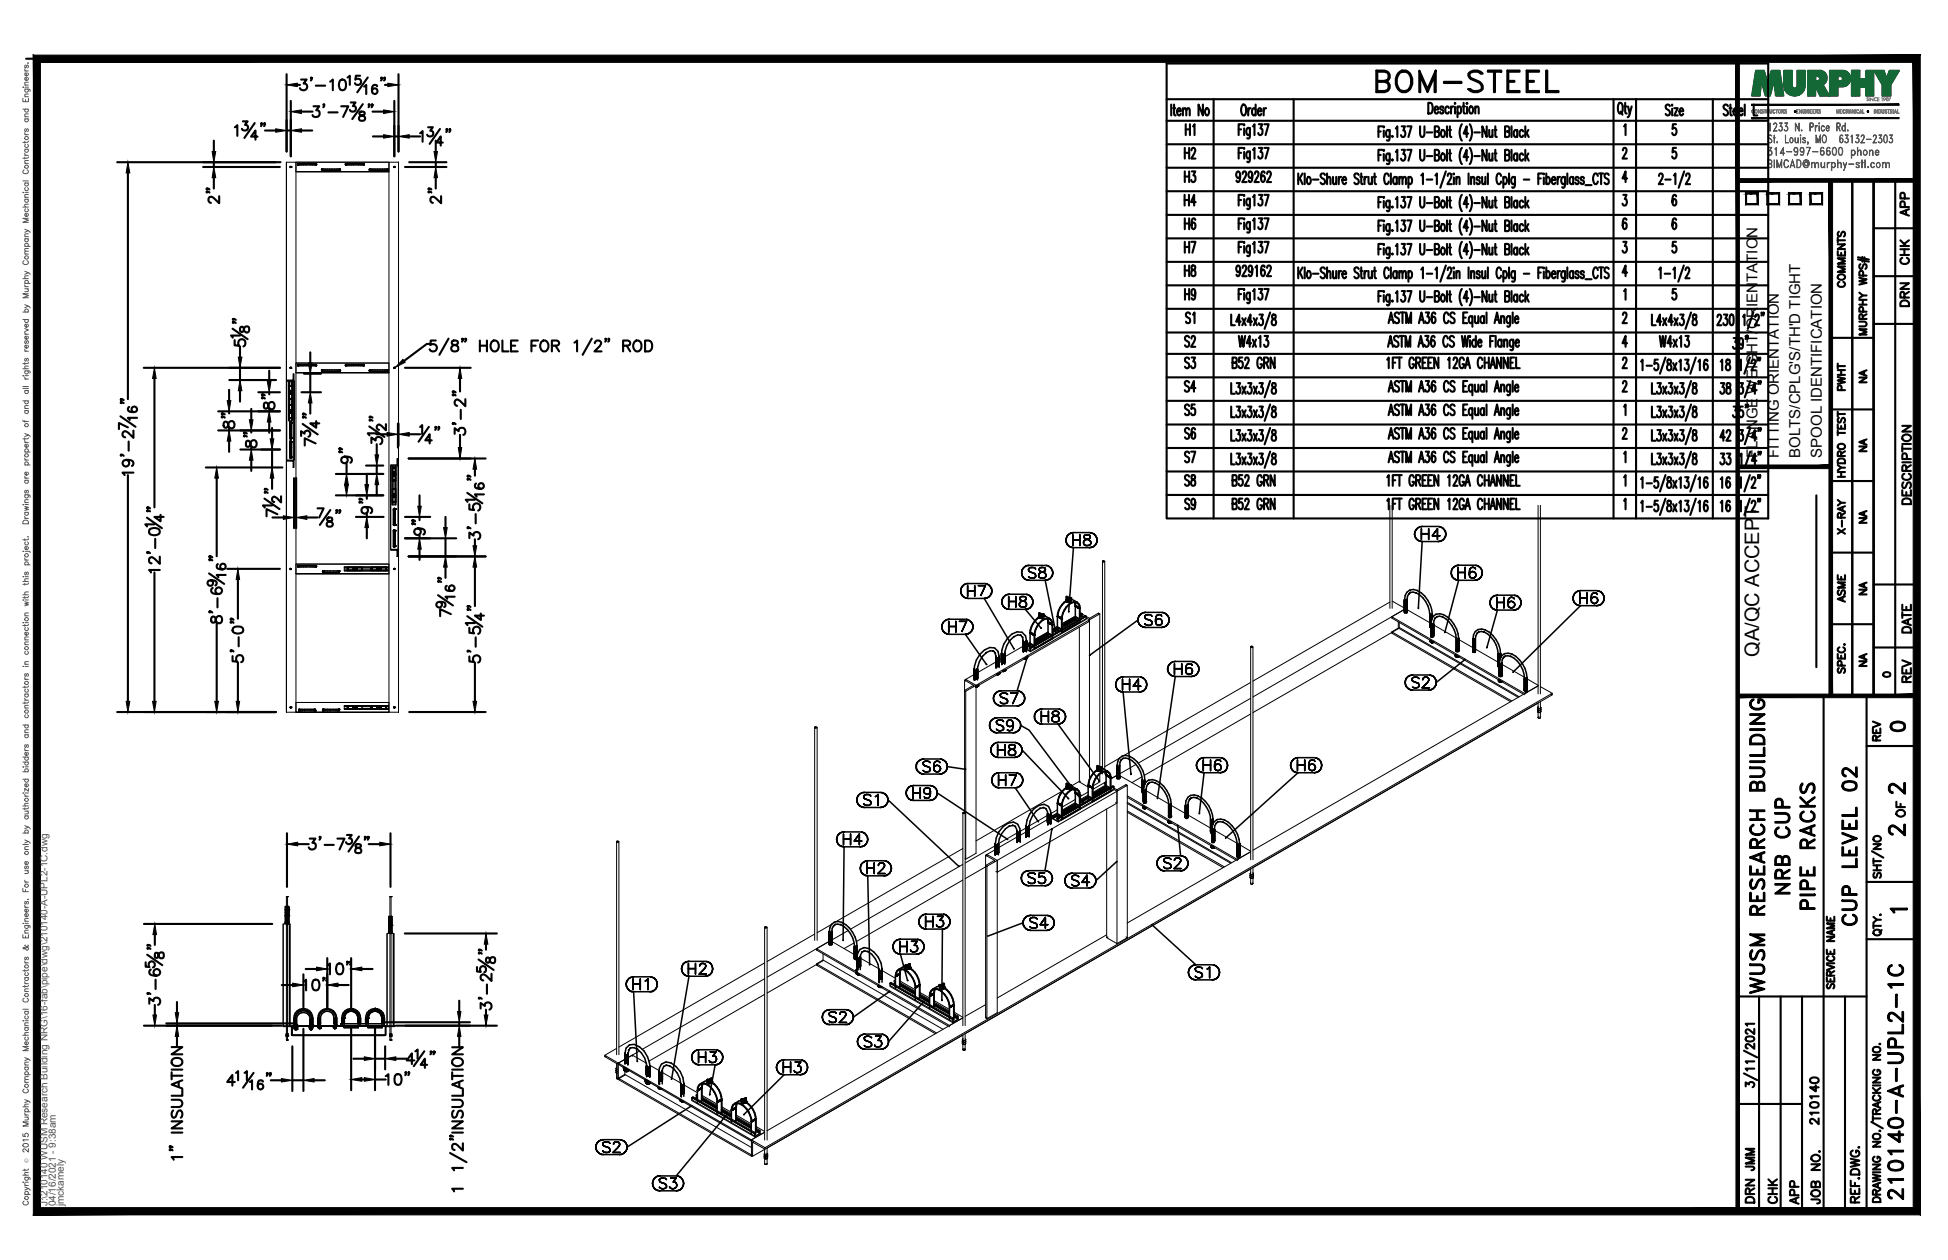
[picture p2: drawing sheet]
<svg xmlns="http://www.w3.org/2000/svg" width="432mm" height="279mm" viewBox="0 0 432 279" stroke-linecap="round" stroke-linejoin="round" font-family="sans-serif">
<defs><g id="words">
<text font-size="8.4" x="303.7" y="21.5">BOM-STEEL</text>
<g font-size="6.6">
<text x="397.6" y="199.3" transform="rotate(-90 397.6 199.3)">NRB CUP</text>
<text x="403.2" y="202.8" transform="rotate(-90 403.2 202.8)">PIPE RACKS</text>
<text x="412.4" y="206.4" transform="rotate(-90 412.4 206.4)">CUP LEVEL 02</text>
<text x="391.9" y="221.5" transform="rotate(-90 391.9 221.5)">WUSM RESEARCH BUILDING</text>
<text x="422.6" y="267.1" transform="rotate(-90 422.6 267.1)">210140-A-UPL2-1C</text>
</g>
<g font-size="5.7">
<text x="261.4" y="36.3">H2</text>
<text x="261.4" y="41.6">H3</text>
<text x="261.4" y="46.9">H4</text>
<text x="261.4" y="52.2">H6</text>
<text x="261.4" y="57.2">H7</text>
<text x="261.4" y="62.4">H8</text>
<text x="261.4" y="67.7">H9</text>
<text x="261.4" y="82.9">S3</text>
<text x="261.4" y="88.2">S4</text>
<text x="261.4" y="98.4">S6</text>
<text x="261.4" y="103.7">S7</text>
<text x="261.4" y="109">S8</text>
<text x="261.4" y="114.3">S9</text>
<text x="417.3" y="186.6">2</text>
</g>
<g font-size="5.3">
<text x="261.4" y="78">S2</text>
<text x="261.4" y="93.1">S5</text>
<text x="417.7" y="163.3">0</text>
<text x="417.3" y="177.1">2</text>
<text x="389.8" y="260.7" transform="rotate(-90 389.8 260.7)">JMM</text>
<text x="389.8" y="267.8" transform="rotate(-90 389.8 267.8)">DRN</text>
<text x="399.7" y="268.1" transform="rotate(-90 399.7 268.1)">APP</text>
</g>
<g font-size="4.9">
<text x="265.6" y="31" transform="rotate(-90 265.6 31)">H1</text>
<text x="424" y="49" transform="rotate(-90 424 49)">APP</text>
<text x="424" y="59.6" transform="rotate(-90 424 59.6)">CHK</text>
<text x="409.9" y="64.9" transform="rotate(-90 409.9 64.9)">COMMENTS</text>
<text x="424" y="69.1" transform="rotate(-90 424 69.1)">DRN</text>
<text x="265.6" y="73" transform="rotate(-90 265.6 73)">S1</text>
<text x="409.9" y="87.8" transform="rotate(-90 409.9 87.8)">PWHT</text>
<text x="424.4" y="112.9" transform="rotate(-90 424.4 112.9)">DESCRIPTION</text>
<text x="409.9" y="119.6" transform="rotate(-90 409.9 119.6)">X-RAY</text>
<text x="409.9" y="134.8" transform="rotate(-90 409.9 134.8)">ASME</text>
<text x="424.4" y="141.5" transform="rotate(-90 424.4 141.5)">DATE</text>
<text x="424.4" y="152.4" transform="rotate(-90 424.4 152.4)">REV</text>
<text x="417.7" y="165.5" transform="rotate(-90 417.7 165.5)">REV</text>
<text x="423" y="182.4" transform="rotate(-90 423 182.4)">OF</text>
<text x="403.9" y="250.5" transform="rotate(-90 403.9 250.5)">210140</text>
<text x="394.8" y="268.1" transform="rotate(-90 394.8 268.1)">CHK</text>
<text x="404.3" y="268.1" transform="rotate(-90 404.3 268.1)">JOB NO.</text>
</g>
<g font-size="4.4">
<text x="414.5" y="86.1" transform="rotate(-90 414.5 86.1)">NA</text>
<text x="414.5" y="101.2" transform="rotate(-90 414.5 101.2)">NA</text>
<text x="414.5" y="117.1" transform="rotate(-90 414.5 117.1)">NA</text>
<text x="414.5" y="133" transform="rotate(-90 414.5 133)">NA</text>
<text x="389.9" y="145.7" transform="rotate(-90 389.9 145.7)">QA/QC ACCEPT</text>
<text x="414.5" y="148.9" transform="rotate(-90 414.5 148.9)">NA</text>
</g>
<text font-size="4" x="416.3" y="151.3">0</text>
<text font-size="3.5" x="417.7" y="203.6">1</text>
<g font-size="3.3">
<text x="389.5" y="101.5" transform="rotate(-90 389.5 101.5)">FLANGE WEIGHT/ORIENTATION</text>
<text x="394.3" y="101.5" transform="rotate(-90 394.3 101.5)">FITTING ORIENTATION</text>
<text x="399.1" y="101.5" transform="rotate(-90 399.1 101.5)">BOLTS/CPLG'S/TH'D TIGHT</text>
<text x="403.8" y="101.5" transform="rotate(-90 403.8 101.5)">SPOOL IDENTIFICATION</text>
</g>
<g font-size="2.2" fill="#545454">
<text x="10.5" y="267.5" transform="rotate(-90 10.5 267.5)">J:\210140 WUSM Research Building NRG\16-fab\pipe\dwg\210140-A-UPL2-1C.dwg</text>
<text x="12.4" y="267.5" transform="rotate(-90 12.4 267.5)">04/16/2021 - 9:38am</text>
<text x="14.1" y="267.4" transform="rotate(-90 14.1 267.4)">jmckamely</text>
</g>
<text font-size="1.3" fill="#545454" x="6.3" y="257.9" transform="rotate(-90 6.3 257.9)">Ó</text>
</g></defs>
<!-- layer: AR-STL -->
<g fill="none" stroke="#000" stroke-width=".34">
<path d="M66 36.4v.1zM66 36.5l.1 .1M66.1 36.3h.1M66.1 36.6h.1M66.1 36.3h4l-.1 .3M66.1 36.3v.3h4M70 36.3l.1 .3zM71.3 37.6v.1zM71.3 37.7h.1M71.4 37.5h.1M71.4 37.7h.1M71.4 37.5h4"/>
<path d="M71.4 37.5l-.1 .1 .1 .2h3.9M75.3 37.5l.1 .2M75.4 37.5l-.1 .3M75.4 37.7l-.1 .1M76.6 36.4v.1zM76.6 36.5l.1 .1M76.7 36.3h.1M76.7 36.6h.1M76.7 36.3h4l-.1 .3M76.7 36.3v.3h4M80.6 36.3l.1 .3zM81.9 37.6v.1z"/>
<path d="M81.9 37.7h.1M81.9 37.5h.1M81.9 37.5h4.1M82 37.5l-.1 .1 .1 .2h3.9M85.9 37.5l.1 .2M86 37.5l-.1 .3M86 37.7l-.1 .1M64.1 85.5v1.4v-1.4h.7h-.7h.7h-.7h.7h-.7h.7v2.9h-.7h.7h-.7h.7h-.7h.7h-.7v-1.3v1.3h.7v-1.3h-.7l.7-.1h-.7l.7-.1v-1.4zM64.1 86.9h.7v.2h-.7zM64.1 91.2v1.5h.7h-.7h.7h-.7h.7h-.7h.7v-.3M64.1 91.2h.7v.1h-.7zM64.2 97.1l.1 .1"/>
<path d="M64.3 97.9v3.6M64.3 97.9h.1M64.3 93.7v3.5M64.3 93.7h.1M64.3 97.2l.1 .1M64.3 87.1h.1M64.3 86.9v-.1l.1 .1M64.3 91.2v-.2l.1 .2M64.3 91.3h.1M64.3 97.9l-.1 .1M64.3 86.8h.2v-.2h-.2v.2M64.3 87.2h.2v.1"/>
<path d="M64.3 91.4h.2v.2h-.2v-.2M64.3 93.7l-.1 .1M64.3 97.2v.1M64.3 93.6v3.6M64.3 93.6v3.7M64.3 90.9h.1M64.3 90.9h.2v.1h-.2M64.3 87.2v.1h.2M64.3 90.9v.1M64.3 97.3h.1M64.4 87.3h.1M64.4 86.8l.1 .1"/>
<path d="M64.4 90.9h.1M64.4 97.8h.1M64.4 93.6h.1M64.4 91l.1 .2M64.4 97.8l-.1 .1M64.4 93.6h-.1M64.5 87.3h.1M64.5 90.9h.1M64.5 97.9l-.1 3.6M64.5 97.9v3.6M64.5 93.6l-.1 3.7M64.5 93.6v3.7"/>
<path d="M64.5 87.1l-.1 .1M64.5 86.8v.1M64.5 91.3l-.1 .1M64.5 91v.2M64.5 97.9h.1M64.5 93.6l.1 .1M64.5 87.1v.1M64.5 91.3v.1M64.6 97.9v.1v-.1M64.6 97.9v3.6zM64.6 97.2l-.2 .1M64.6 93.7h.1"/>
<path d="M64.6 93.7v3.5zM64.6 93.7v.1M64.6 97.1v.1M64.6 97.9v.1M64.8 91.2h-.7h.7h-.7l.7 .1v1.4h-.7v-1.5M64.8 90v.2v-.4h-.7v1.4v-1.4h.7h-.7h.7h-.7h.7h-.7h.7v1.4M64.8 90.8v.4M64.8 90.8v1.4v-.3M64.8 92.2v.2zM64.8 90v1.2M64.8 90.8h.1M64.8 90h.1"/>
<path d="M66 80.9v.2zM66 81.1h.1M66.1 80.8l-.1 .1 .1-.1M66.1 81.1h.1M66.1 80.8h4l-.1 .3M66.1 80.8v.3h4M70 80.8l.1 .3zM71.3 82.1v.1zM71.3 82.2l.1 .1M71.4 82.1h.1M71.4 82.3h.1M71.4 82.1v.2h3.9"/>
<path d="M75.3 82l-3.9 .1M75.3 82l.2 .2-.2 .1M75.3 82l.1 .3M75.4 82.3h-.1M76.6 80.9v.2zM76.6 81.1h.1M76.7 80.8h.1M76.7 81.1h.1M76.7 80.8h4l-.1 .3M76.7 80.8v.3h4M80.6 80.8l.1 .3zM81.9 82.1v.1z"/>
<path d="M81.9 82.2v.1M81.9 82.1h.1M81.9 82.3h.1M81.9 82.1l.1 .2h3.9M85.9 82l-4 .1M85.9 82l.1 .2-.1 .1M85.9 82l.1 .3M86 82.3h-.1M64.2 101.4l.1 .1M64.3 101.5h.1M64.6 101.5h-.2M64.6 101.4h.1"/>
<path d="M87 103.7v1.4v-1.4h.7h-.7h.7h-.7h.7h-.7h.7v2.8h-.7h.7h-.7h.7h-.7h.7h-.7v-1.3v1.3h.7v-1.3h-.7l.7-.1h-.7h.7v-1.4zM87 105.1h.7v.1h-.7zM87 108.4v1.4v-1.4h.7h-.7h.7h-.7h.7h-.7h.7v2.9h-.7h.7h-.7h.7h-.7h.7h-.7v-1.4v1.4h.7v-1.4h-.7h.7h-.7l.7-.1v-1.4zM87 109.8h.7v.1h-.7zM87.2 105.1h.1M87.2 105.2h.1M87.2 109.9v.2l.1-.2M87.2 109.8h.1M87.2 105.3h.2v.1h-.2v-.1M87.2 109.7h.2v-.2h-.2v.2M87.2 110.1h.2v.1M87.2 115.8v.6"/>
<path d="M87.2 112.9v2.3M87.2 116.4l.1 .1-.1-.1M87.2 115.2l.1 1.3M87.2 117.6l.1 3.6M87.2 117.6v2.4M87.2 104.8h.1M87.2 104.8v.2M87.2 110.1v.1h.2M87.2 112.9v.1M87.2 116.3v.1M87.2 117.6v.1M87.2 104.8h.2v.2h-.2"/>
<path d="M87.3 105l.1 .1M87.3 104.8h.1M87.3 110.2h.1M87.3 109.7l.1 .1M87.3 112.8v3.7M87.3 117.6v3.6M87.3 112.8l-.1 .1M87.3 116.5h.1M87.3 112.8h.1M87.4 104.8h.1M87.4 110.2h.1M87.4 112.8l-.2 .1"/>
<path d="M87.4 116.5h.1M87.4 112.8l.1 3.7M87.4 117.5l-.2 .1M87.4 117.5l.1 .1M87.4 117.5l.1 3.7M87.4 105.2l-.1 .1M87.4 105v.1M87.4 109.9l-.1 .2M87.4 109.7v.1M87.4 112.8h-.1M87.4 112.8h.1M87.4 105.2v.1"/>
<path d="M87.4 109.9v.2M87.5 112.8l.1 2.4M87.5 112.8v3.7M87.5 117.6v3.6M87.5 112.8h.1M87.5 117.6h.1M87.5 116.4v.1M87.5 116.4h.1M87.5 117.6l.1 .1M87.5 117.6v2.4M87.6 115.2l-.1 1.2 .1-.6M87.6 112.9l-.1 2.3"/>
<path d="M87.6 117.7v3.4M236.3 119.8l.1 .5-.1-.5M236.4 119.3l-.1 .5 .1-.5M236.6 118.8l-.2 .5 .2-.5M237 118.4l-.4 .4 .4-.4M237.4 118.2l-.4 .2 .4-.2M237.8 118.6v2.4v-2.4M237.8 119.7h1.6h-1.6M237.9 118.1l-.5 .1 .5-.1M237.9 118.1h3.6M239.4 118.6v2.4v-2.4M240.3 118.9v.3v-.3"/>
<path d="M240.3 119.2l.1 .2-.1-.2M240.3 120l.2-.3-.2 .3M240.4 118.7l-.1 .2 .1-.2M240.4 119.4l.3 .1-.3-.1M240.5 119.7l.4-.1-.4 .1M240.7 119.5l.4 .1-.4-.1M240.7 118.6l-.3 .1 .3-.1M240.9 119.6l.4-.1-.4 .1M241.1 119.6l.3 .1-.3-.1M241.2 118.6h-.5h.5M241.3 119.5l.2-.1-.2 .1M241.4 119.7l.3 .3-.3-.3"/>
<path d="M241.5 118.7l-.3-.1 .3 .1M241.5 119.4l.2-.2-.2 .2M241.7 118.9l-.2-.2 .2 .2M241.7 120l.1 .2-.1-.2M241.7 119.2v-.3v.3M242 118.2l-.5-.1 .5 .1M242.5 118.4l-.5-.2 .5 .2M242.9 118.8l-.4-.4 .4 .4M243.1 119.3l-.2-.5 .2 .5M243.2 119.8l-.1-.5 .1 .5M313.5 118.4l.1 .5-.1-.5M313.6 117.9l-.1 .5 .1-.5"/>
<path d="M313.6 118.9l.3 .5-.3-.5M313.9 117.5l-.3 .4 .3-.4M313.9 119.4l.4 .4-.4-.4M314.3 117.1l-.4 .4 .4-.4M314.3 119.8l.4 .2-.4-.2M314.7 116.8l-.4 .3 .4-.3M315.1 117.2v2.4v-2.4M315.1 118.3h1.6h-1.6M315.2 116.7l-.5 .1 .5-.1M315.2 116.7h3.6M316.7 117.2v2.4v-2.4M317.5 118.8h1.7h-1.7"/>
<path d="M318.6 117.2l-1.1 1.6 1.1-1.6M318.6 117.2v2.4v-2.4M319.3 116.8l-.5-.1 .5 .1M319.8 117.1l-.5-.3 .5 .3M319.8 119.8l.4-.4-.4 .4M320.2 117.5l-.4-.4 .4 .4M320.2 119.4l.2-.5-.2 .5M320.4 117.9l-.2-.4 .2 .4M320.4 118.9l.1-.5-.1 .5M320.5 118.4l-.1-.5 .1 .5M66 125.5v.1zM66 125.6l.1 .1"/>
<path d="M66.1 125.5h.1M66.1 125.7h.1M66.1 125.5l-.1 .1 .1 .1h3.9M70 125.4l-3.9 .1M70 125.4l.2 .2-.2 .1M70 125.4l.1 .3M70.1 125.7h-.1M71.5 126.7v.2zM71.5 126.9h.1M71.6 126.6l-.1 .1 .1-.1M71.6 126.9h.1M71.6 126.6h3.5"/>
<path d="M71.7 126.6l-.2 .1 .1 .2h3.5v-.3M75 126.6h.1M75.1 126.6l.1 .3h-.2M77.1 125.8v.7v-.7v.7v-.7v.7v-.7v.7v-.7h1.5zM77.2 126.5h.1h-.1M77.3 126.5h.2h-.2M77.5 126.5h.4h-.4M77.9 126.5h.4h-.4M78.3 126.5h.3h-.3M78.3 126.1v.2M78.5 126v.3h-.2M78.6 126.2v.1"/>
<path d="M78.6 126.1l-.1 .1M78.6 126l-.3 .1M78.6 125.8l.1 .7M78.7 125.8h.1M78.7 126.5h.1M78.7 125.8v.7M78.7 126v-.2h.4h-.4v.7h.4M78.7 126.1l.1 .2-.1-.1M78.7 126.3v.2h.4M78.8 126v.3h.2v-.2l-.3-.1 .1 .2M79 126.1v.2zM79.1 126.5h1.1z"/>
<path d="M79.4 125.8h-.3h.3M79.8 125.8h-.4h.4M80 125.8h-.2h.2M80.2 125.8h-.2h.2M80.2 125.8v.7M82.4 125.8v.7v-.7v.7v-.7v.7v-.7v.7v-.7h1.5zM82.5 126.5h.1h-.1M82.6 126.5h.2h-.2M82.8 126.5h.4h-.4M83.2 126.5h.4h-.4M83.6 126.5h.3h-.3M83.6 126.1v.1"/>
<path d="M83.8 126v.3h-.2v-.2l.3 .1M83.8 126.2l.1 .1M83.9 126v.1M83.9 125.8v.7h.1v-.7v.7M83.9 125.8v.7l.1-.7M84 125.8h.1M84 126v-.2h.4h-.4v.7h.4M84 126.1l.1 .2-.1-.1M84 126.3v.2h.4M84.1 126v.3h.2M84.3 126.1l-.3-.1 .1 .2M84.3 126.1v.2"/>
<path d="M84.4 126.5h1.1zM84.7 125.8h-.3h.3M85.1 125.8h-.4h.4M85.3 125.8h-.2h.2M85.5 125.8h-.2h.2M85.5 125.8v.7zM87.2 120.5v.7M87.2 121.2h.1M87.2 121.1v.1M87.3 121.2l.1 .1M87.4 121.3h.1M87.5 121.2h.1"/>
<path d="M87.6 120.5v.6M87.6 121.1h.1M208.8 139l.1 .5-.1-.5M208.9 138.5l-.1 .5 .1-.5M208.9 139.5l.2 .5-.2-.5M209.1 138l-.2 .5 .2-.5M209.1 140l.4 .3-.4-.3M209.5 137.7l-.4 .3 .4-.3M209.9 137.4l-.4 .3 .4-.3M210.3 137.8v2.4v-2.4M210.3 138.9h1.6h-1.6M210.4 137.3l-.5 .1 .5-.1"/>
<path d="M210.4 137.3h3.6M211.9 137.8v2.4v-2.4M212.7 137.8h1.5h-1.5M213 131v.6v-.6M213 130.5v.5v-.5M213 131.6l.3 .4-.3-.4M213.3 130.1l-.3 .4 .3-.4M213.3 132l.3 .4-.3-.4M213.6 129.7l-.3 .4 .3-.4M213.6 132.4l.5 .2-.5-.2M214.1 129.4l-.5 .3 .5-.3M214.1 132.6l.5 .1-.5-.1"/>
<path d="M214.2 137.8l-1.1 2.4 1.1-2.4M214.5 129.9v2.3v-2.3M214.5 131h1.6h-1.6M214.5 137.4l-.5-.1 .5 .1M214.6 129.4h-.5h.5M214.6 132.7h3.6M214.6 129.4h3.6M215 137.7l-.5-.3 .5 .3M215.3 138l-.3-.3 .3 .3M215.3 140l.3-.5-.3 .5M215.6 138.5l-.3-.5 .3 .5M215.6 139.5l.1-.5-.1 .5"/>
<path d="M215.7 139l-.1-.5 .1 .5M216.1 129.9v2.3v-2.3M216.9 129.9h1.5h-1.5M218.2 132.7l.5-.1-.5 .1M218.2 132.7l6.5 11.1M218.4 129.9l-1.1 2.3 1.1-2.3M218.7 129.4h-.5h.5M218.7 132.6l.4-.2-.4 .2M219.1 129.7l-.4-.3 .4 .3M219.1 132.4l.4-.4-.4 .4M219.5 130.1l-.4-.4 .4 .4M219.5 132l.3-.4-.3 .4"/>
<path d="M219.8 130.5l-.3-.4 .3 .4M219.8 131.6l.1-.6-.1 .6M219.9 131l-.1-.5 .1 .5M222.1 133.5l.1 .5-.1-.5M222.2 133l-.1 .5 .1-.5M222.2 134l.2 .4-.2-.4M222.4 132.5l-.2 .5 .2-.5M222.4 134.4l.3 .4-.3-.4M222.7 132.1l-.3 .4 .3-.4M222.7 134.8l.5 .2-.5-.2M223.2 131.9l-.5 .2 .5-.2M223.2 135l.5 .1-.5-.1"/>
<path d="M223.6 132.3v2.3v-2.3M223.6 133.4h1.6h-1.6M223.7 131.8l-.5 .1 .5-.1M223.7 135.1h3.6M223.7 131.8h3.6M225.2 132.3v2.3v-2.3M226 134.2v-.4v.4M226 133.8l.1-.2-.1 .2M226.1 134.4l-.1-.2 .1 .2M226.1 132.6v.2v-.2M226.1 132.8l.1 .2-.1-.2M226.1 133.6l.2-.2-.2 .2"/>
<path d="M226.2 132.4l-.1 .2 .1-.2M226.2 134.5l-.1-.1 .1 .1M226.2 133l.2 .2-.2-.2M226.3 133.4l.3-.1-.3 .1M226.4 133.2l.5 .1-.5-.1M226.5 127v.5v-.5M226.5 126.5v.5v-.5M226.5 127.5l.3 .5-.3-.5M226.5 132.3l-.3 .1 .3-.1M226.5 134.6l-.3-.1 .3 .1M226.6 133.3l.5-.1-.5 .1M226.8 126.1l-.3 .4 .3-.4"/>
<path d="M226.8 128l.3 .4-.3-.4M226.9 133.3l.3 .1-.3-.1M227 134.6h-.5h.5M227 132.3h-.5h.5M227.1 133.2l.2-.2-.2 .2M227.1 125.7l-.3 .4 .3-.4M227.1 128.4l.5 .2-.5-.2M227.2 133.4l.2 .2-.2-.2M227.3 135.1l.5-.1-.5 .1M227.3 135.1l3.4 4.2M227.3 134.5l-.3 .1 .3-.1M227.3 132.4l-.3-.1 .3 .1"/>
<path d="M227.3 133l.1-.2-.1 .2M227.4 134.4l-.1 .1 .1-.1M227.4 132.6l-.1-.2 .1 .2M227.4 133.6l.1 .2-.1-.2M227.4 132.8v-.2v.2M227.5 134.2l-.1 .2 .1-.2M227.5 133.8v.4v-.4M227.6 125.4l-.5 .3 .5-.3M227.6 128.6l.5 .1-.5-.1M227.8 131.9l-.5-.1 .5 .1M227.8 135l.5-.2-.5 .2M228 126.2v.2v-.2"/>
<path d="M228 126.4l.1 .2-.1-.2M228.1 126.6l.1 .1-.1-.1M228.1 125.4h-.5h.5M228.1 128.7h3.6M228.1 125.4h3.6M228.2 125.9l-.2 .3 .2-.3M228.2 128.1l-.2-.2 .2 .2M228.2 126.7l.2 .2-.2-.2M228.3 132.1l-.5-.2 .5 .2M228.3 134.8l.3-.4-.3 .4M228.4 126.9l.7 .2-.7-.2M228.5 125.8l-.3 .1 .3-.1"/>
<path d="M228.5 128.2l-.3-.1 .3 .1M228.6 132.5l-.3-.4 .3 .4M228.6 134.4l.3-.4-.3 .4M228.9 133l-.3-.5 .3 .5M228.9 134l.1-.5-.1 .5M229 133.5l-.1-.5 .1 .5M229 125.8h-.5h.5M229 128.2h-.5h.5M229.1 127.1l.2 .1-.2-.1M229.3 125.9l-.3-.1 .3 .1M229.3 128.1l-.3 .1 .3-.1M229.3 127.2l.1 .1-.1-.1"/>
<path d="M229.4 127.3l.2 .2-.2-.2M229.6 126.2l-.3-.3 .3 .3M229.6 127.9l-.3 .2 .3-.2M229.6 127.5v.4v-.4M230.2 127.7v-.3v.3M230.2 127.4l.2-.2-.2 .2M230.2 136.9a4.5 4.5 0 0 0-1.9 3.4h.1a4.3 4.3 0 0 1 1.8-3.3M230.3 136l-.1 .7 .3 .4-.3-.1M230.4 128l-.2-.3 .2 .3M230.4 126.2v.2v-.2M230.4 126.4l.1 .2-.1-.2M230.4 127.2l.2-.2-.2 .2"/>
<path d="M230.4 135.9l.9 .6M230.4 136.7v.1M230.4 136.6h.1M230.4 136.8h.1M230.5 125.9l-.1 .3 .1-.3M230.5 128.1l-.1-.1 .1 .1M230.5 126.6l.2 .1-.2-.1M230.5 136.5h.2l-.3 .2zM230.5 136.8l.2 .1v.1M230.5 136.5l-.1 .1M230.5 136.6h.1M230.5 136.6l.1 .1"/>
<path d="M230.6 127l.3-.1-.3 .1M230.6 136.8l.2 .1-.2 .1M230.6 136.6v.1M230.6 136.6h.1M230.6 136.5v.1M230.6 136.5l-.1 .1M230.6 137h.1M230.6 136.5h.1M230.6 136.6l.1 .1M230.7 136.5l.1 .1-.3-.1 .1 .1M230.7 137h.1M230.7 126.7l.5 .2-.5-.2"/>
<path d="M230.7 136.5h.1M230.7 136.6l.1 .3 .1-.1-.1 .1M230.7 136.7v.1zM230.7 136.8v.1M230.7 136.6h.1M230.8 136.6h.1M230.7 136.9h.1M230.7 139.3h.1zM230.8 136.4h.1M230.8 136.9h.1M230.8 136.9l-.1 .1M230.8 125.8l-.3 .1 .3-.1"/>
<path d="M230.8 128.2l-.3-.1 .3 .1M230.8 136.7l.2 .1M230.8 136.8v.1M230.8 136.3v.1M230.8 136.6l.1 .2M230.8 136.4v.3M230.8 136.4l.2 .1M230.9 136.7v.1zM230.9 136.7v.1M230.9 136.4h.1M230.9 126.9l.5-.2-.5 .2M230.9 136.3l-.7 .4v.3"/>
<path d="M231 136.3l-.3 .1 .1 .2M231 136.3l.1 .1-.3-.1 .2 .2M231 136.8h.1M231 136.3l.1 .1M231 136.5v.1zM231 136.5v.3M231 136.8v-.2v.2M231 136.3h.1M231.2 126.9l.3 .1-.3-.1M231.2 136.5v.9a4.6 4.6 0 0 0-1.9 3.5M231.2 136.2l.2 .1M231.2 136.6l-.8 .5"/>
<path d="M231.3 128.2h-.5h.5M231.3 125.8h-.5h.5M231.3 136.5v.9l-.7-.4M231.3 136.5l-.9-.6v.8M231.3 136.2h.1M231.3 136.2l-.2 .1M231.3 136.2l.1 .1M231.4 126.7l.2-.1-.2 .1M231.4 136.4v.9l-.6-.3M231.4 136.5l1.3 .7-.4-.1-.9 .2M231.4 136.3v.2M231.5 127l.2 .2-.2-.2"/>
<path d="M231.6 128.1l-.3 .1 .3-.1M231.6 125.9l-.3-.1 .3 .1M231.6 126.6l.1-.2-.1 .2M231.7 128.7l.5-.1-.5 .1M231.7 128.7l2.3 11.4M231.7 128l-.1 .1 .1-.1M231.7 126.2l-.1-.3 .1 .3M231.7 127.2l.1 .2-.1-.2M231.7 126.4v-.2v.2M231.8 127.7l-.1 .3 .1-.3M231.8 127.4v.3v-.3M232.2 125.4h-.5h.5"/>
<path d="M232.2 128.6l.4-.2-.4 .2M232.2 137.2l.1 .8-.2-.8M232.3 137.2a3.8 3.8 0 0 0-3 3.6l-.9-.5M232.3 137.1l.4 .2-.4-.1M232.6 125.7l-.4-.3 .4 .3M232.6 128.4l.4-.4-.4 .4M232.7 137.3l.3 .3 .2 1M232.7 137.2l.6 .8v.5l-1-.5 .9 .6-.9-.6 .9 .6-.9-.6 .9 .6-.9-.6v2.4M233 126.1l-.4-.4 .4 .4M233 128l.3-.5-.3 .5M233.2 138.6h.1M233.2 138.6v2.4"/>
<path d="M233.3 126.5l-.3-.4 .3 .4M233.3 127.5l.1-.5-.1 .5M233.3 138.5v2.4M233.4 127l-.1-.5 .1 .5M234.4 139.1v-2.4l.9 .5v2.4M234.5 136.6l.9 .6zM234.5 136.6l.9 .6v2.4M234.5 139.6l.3 .2M235.6 135.9l-.3 1.3M235.7 135.9l-.4 1.3M236.3 133.3a4.5 4.5 0 0 0-1.9 3.4l.9 .5M236.3 133.2v.1"/>
<path d="M236.3 133.1v.2M236.3 133.3h.1M236.3 132.4l.1-.1 .9 .5zM236.3 133.3a4.2 4.2 0 0 0-1.8 3.3M236.3 133.1h.1M236.3 132.4v.7M236.3 133.3l.1 .1M236.3 133.1h.2M236.4 133.4l.1 .1M236.4 120.3l.2 .5-.2-.5M236.4 133.1h.1M236.4 133l.1-.8 .9 .6-.1 1"/>
<path d="M236.5 133.1v.4M236.5 133.1v.1M236.5 133v.1M236.5 133.1l.1-.1 .1 .1M236.5 133.1v.2M236.5 133.3v.2M236.5 133v.3M236.5 133.2l.1 .1M236.6 132.9l-.1 .1 .2-.2-.1 .2M236.6 133l.1 .1zM236.6 133.3l.2 .1M236.6 120.8l.4 .3-.4-.3"/>
<path d="M236.6 133.4l.7 .4M236.6 133.3h.1M236.7 132.8l.2 .1h-.3h.1M236.7 133.1l.2 .2h-.3M236.7 133l.1 .1M236.7 132.9h.1M236.8 132.8l-.2 .2M236.8 132.8v.1M236.8 133.3h.1M236.8 133v.3l.2-.1-.1 .1M236.8 133.3v-.2v.2M236.8 132.9h.1"/>
<path d="M236.8 133.3v.1M236.8 132.9l.1 .1M236.9 132.7l-.1 .2M236.9 133.3h.1M236.9 132.7l.1 .1M236.9 133.2v.1M236.9 135.6h.1M236.9 133.1l.2 .1M236.9 133h.1M236.9 133v.1M236.9 133.1v.1M236.9 133.1h.1"/>
<path d="M236.9 132.7h.1M236.9 133l.1 .2M236.9 133.1v.2M237 132.7l-.7 .4M237 132.7v.1M237 121.1l.4 .3-.4-.3M237.1 132.8l.1 .2-.1 .2M237.1 132.7l-.1-.1 .2 .1h-.3M237.1 133.1h-.1l.1 .1M237.1 132.9h.1M237.1 133.1h.1M237.1 133v-.1v.2"/>
<path d="M237.1 133.1v.1M237.2 132.7h.1M237.3 132.9v.9a4.2 4.2 0 0 0-1.7 2.1M237.3 132.6l-.1 .1M237.3 132.6h-.2M237.3 133l-.8 .5M237.3 132.5l.2 .4M237.3 132.5v.1M237.3 133.8a4.6 4.6 0 0 0-1.6 2.1M237.4 132.9h.1M237.4 132.8v.9l-.6-.4M237.4 121.4h.5h-.5"/>
<path d="M237.5 132.9l1.3 .6-.4-.1M237.5 132.9h.1M238.3 133.5l.1 .9-.2-.8M238.4 137.4v-.6l.9 .6v.5l-3.9 2.3v-.6l-.9-.5M238.4 133.5l.3 .2-.8-.1-.6 .2M238.4 137.4l-3 1.7M238.4 137.4l.3 .1M238.4 133.4l-1 .3M238.4 136.8l1 .5v.7l-4.1 2.3v-.7l-.9-.5v.6l.2 .2M238.7 133.7l.6 .7v.5M238.8 133.5l.5 .8 .1 .6-1-.5 .9 .5-.9-.5 .9 .5-.9-.5 .9 .5-.9-.5v2.4M239.3 134.9h.1"/>
<path d="M239.3 134.9v2.5M239.4 134.9v2.4M240.2 120.5v-.3v.3M240.2 120.2l.1-.2-.1 .2M240.3 120.8l-.1-.3 .1 .3M240.4 120.8h-.1h.1M240.7 121l-.3-.2 .3 .2M241.2 121h-.5h.5M241.5 121.4h.5h-.5M241.5 121.4h-3.6l-1 14.2M241.5 120.8l-.3 .2 .3-.2M241.7 120.8h-.2h.2"/>
<path d="M241.8 120.5l-.1 .3 .1-.3M241.8 120.2v.3v-.3M242 121.4l.5-.3-.5 .3M242.5 121.1l.4-.3-.4 .3M242.9 120.8l.2-.5-.2 .5M243.1 120.3l.1-.5-.1 .5M252.3 137.5v.5v-.5M252.3 137.5l-10.7 7.8M252.3 136.9v.6v-.6M252.3 138l.2 .5-.2-.5M252.5 136.5l-.2 .4 .2-.4M252.5 138.5l.4 .3-.4-.3"/>
<path d="M252.9 136.1l-.4 .4 .4-.4M252.9 138.8l.5 .3-.5-.3M253.4 135.9l-.5 .2 .5-.2M253.4 139.1h.5h-.5M253.8 136.6v.2v-.2M253.8 136.8l.1 .3-.1-.3M253.9 137.1l.1 .1-.1-.1M253.9 135.8l-.5 .1 .5-.1M253.9 139.1h3.6M253.9 135.8h3.6M254 136.4l-.2 .2 .2-.2M254 138.5l-.2-.2 .2 .2"/>
<path d="M254 137.2l.2 .1-.2-.1M254.2 137.3l.7 .2-.7-.2M254.3 136.3l-.3 .1 .3-.1M254.3 138.7l-.3-.2 .3 .2M254.8 136.3h-.5h.5M254.8 138.7h-.5h.5M254.9 137.5l.2 .2-.2-.2M255.1 136.4l-.3-.1 .3 .1M255.1 138.5l-.3 .2 .3-.2M255.1 137.7h.2h-.2M255.3 137.7v.3v-.3M255.3 136.6l-.2-.2 .2 .2"/>
<path d="M255.3 138.3l-.2 .2 .2-.2M255.3 138v.3v-.3M256.1 137.3v.6v-.6M256.3 136.7l-.2 .6 .2-.6M256.3 137.5l-.2 .4 .2 .4-.2-.4zM256.3 138.3l.2 .2-.2-.2M256.5 136.4l-.2 .3 .2-.3M256.5 137.3l-.2 .2 .2-.2M256.5 138.5l.3 .2-.3-.2M256.8 136.3l-.3 .1 .3-.1M256.8 137.2l-.3 .1 .3-.1M256.8 138.7h.1h-.1"/>
<path d="M256.9 137.2h-.1h.1M256.9 138.7l.4-.2-.4 .2M257 136.3h-.2h.2M257.3 137.3l-.4-.1 .4 .1M257.3 138.5l.2-.2-.2 .2M257.4 136.4l-.4-.1 .4 .1M257.5 139.1h.5h-.5M257.5 137.5l-.2-.2 .2 .2M257.5 136.6l-.1-.2 .1 .2M257.5 138.3l.1-.3-.1 .3M257.5 137.5l.1 .5zM258 135.9l-.5-.1 .5 .1"/>
<path d="M258 139.1l.5-.3-.5 .3M258.5 136.1l-.5-.2 .5 .2M258.5 138.8l.3-.3-.3 .3M258.8 136.5l-.3-.4 .3 .4M258.8 138.5l.3-.5-.3 .5M259.1 136.9l-.3-.4 .3 .4M259.1 138l.1-.5-.1 .5M259.2 137.5l-.1-.6 .1 .6M311.3 133v2.5zM311.3 135.5v.1M311.3 135.5a7.3 7.3 0 0 1 .5-4.1 1.86 1.86 0 0 1 2.4-.4 6.4 6.4 0 0 1 3.3 6.1v-.9M311.3 135.6v.2v-.2"/>
<path d="M311.3 133l.1 2.6zM311.3 135.8v-.2v.2M311.3 133v2.8M311.4 132.9v3M311.6 135.7l-.2-.1 .2 .1M311.6 133.2v2.5h.1h-.1v.3M311.7 135.7h-.1h.1M311.7 133.2v2.5l.1-.1-.1 .4M311.8 135.6l-.1 .1 .1-.1M311.8 135.4h.1M311.8 132.9v2.8M311.9 135.5h.1"/>
<path d="M311.9 135.5v.3l.1-3.6 .3-.6-.1 .1 .5-.4-.1 .1h1.2a5.7 5.7 0 0 1 3.1 4.9v-.1M311.9 135.5l-.1 .4M311.9 133v2.5M311.9 135.5l-.1 .1M314.4 134.8v.1zM314.7 120l.5 .1-.5-.1M316.9 136.2v2.6zM316.9 138.7h.1M316.9 136.2v2.5zM316.9 136.3v2.5zM316.9 138.7l.1-.1v.2v-.2v.2zM316.9 136.2v2.9"/>
<path d="M317 138.8l-.1 .3M317 138.8l.1 .1-.1-.1v.3M317 138.8l.1 .1M317 136.1v2.8M317.1 136.4v2.8M317.2 138.3v2.5zM317.2 138.4v2.5zM317.3 138.5v2.5h.1M317.3 136.4v1.4M317.3 138.2v3.1M317.4 138.5v2.5h.1M317.4 136.1v1.2v-1"/>
<path d="M317.5 138.5v2.5h.2h-.2M317.7 138.5v2.5M317.7 138.2v3.1M317.7 138.4v2.8M317.7 138.3v2.6zM318.8 120.1l.5-.1-.5 .1M318.8 120.1h-3.6l-.8 14.7M319.3 120l.5-.2-.5 .2M321.7 127l.1 .5-.1-.5M321.8 126.5l-.1 .5 .1-.5M321.8 127.5l.2 .5-.2-.5M322 126l-.2 .5 .2-.5"/>
<path d="M322 128l.4 .3-.4-.3M322.4 125.7l-.4 .3 .4-.3M322.4 128.3l.4 .3-.4-.3M322.8 125.4l-.4 .3 .4-.3M322.8 128.6l.5 .1-.5-.1M323.2 125.8v2.4v-2.4M323.2 126.9h1.6h-1.6M323.3 125.3l-.5 .1 .5-.1M323.3 125.3h3.6M324.8 125.8v2.4v-2.4M325.7 126.9v.5v-.5M325.8 126.3l-.1 .6 .1-.6"/>
<path d="M325.8 127.1v.8zM325.8 127.9l.2 .2-.2-.2M326 125.9l-.2 .4 .2-.4M326 126.9l-.2 .2 .2-.2M326 128.1l.4 .1-.4-.1M326.4 125.8l-.4 .1 .4-.1M326.4 126.7l-.4 .2 .4-.2M326.4 128.2h.1h-.1M326.5 126.7h-.1h.1M326.5 128.2l.3-.1-.3 .1M326.6 125.8h-.2h.2M326.8 126.9l-.3-.2 .3 .2"/>
<path d="M326.8 128.1l.3-.2-.3 .2M326.9 125.9l-.3-.1 .3 .1M326.9 128.7l.5-.1-.5 .1M326.9 128.7h-3.6l-3 11.5M327.1 127.1l-.3-.2 .3 .2M327.1 126.1l-.2-.2 .2 .2M327.1 127.9l.1-.4-.1 .4M327.1 127.1l.1 .4zM327.4 125.4l-.5-.1 .5 .1M327.4 128.6l.5-.3-.5 .3M327.9 125.7l-.5-.3 .5 .3M327.9 128.3l.3-.3-.3 .3"/>
<path d="M328.2 126l-.3-.3 .3 .3M328.2 128l.3-.5-.3 .5M328.5 126.5l-.3-.5 .3 .5M328.5 127.5l.1-.5-.1 .5M328.6 127l-.1-.5 .1 .5M330.3 133.6l.1 .5-.1-.5M330.4 133.1l-.1 .5 .1-.5M330.4 134.1l.2 .5-.2-.5M330.6 132.7l-.2 .4 .2-.4M330.6 134.6l.3 .4-.3-.4M330.9 132.3l-.3 .4 .3-.4M330.9 135l.5 .2-.5-.2"/>
<path d="M331.4 132.1l-.5 .2 .5-.2M331.4 135.2l.5 .1-.5-.1M331.8 132.4v2.4v-2.4M331.8 133.6h1.6h-1.6M331.9 132l-.5 .1 .5-.1M331.9 132h3.6M333.4 132.4v2.4v-2.4M334.3 133.5v.5v-.5M334.4 132.9l-.1 .6 .1-.6M334.4 133.7v.8zM334.4 134.5l.2 .2-.2-.2M334.6 132.6l-.2 .3 .2-.3"/>
<path d="M334.6 133.5l-.2 .2 .2-.2M334.6 134.7l.4 .1-.4-.1M335 132.4l-.4 .2 .4-.2M335 133.3l-.4 .2 .4-.2M335 134.8h.1M335.1 133.3h.1M335.1 134.8l.3-.1-.3 .1M335.2 132.4h-.2h.2M335.4 133.5l-.3-.2 .3 .2M335.4 134.7l.2-.2-.2 .2M335.5 135.3l.5-.1-.5 .1M335.5 135.3h-3.6l-2.3 8.3"/>
<path d="M335.5 132.6l-.3-.2 .3 .2M335.6 133.7l-.2-.2 .2 .2M335.6 132.8l-.1-.2 .1 .2M335.6 134.5l.2-.4-.2 .4M335.6 133.7l.2 .4zM336 132.1l-.5-.1 .5 .1M336 135.2l.5-.2-.5 .2M336.5 132.3l-.5-.2 .5 .2M336.5 135l.3-.4-.3 .4M336.8 132.7l-.3-.4 .3 .4M336.8 134.6l.3-.5-.3 .5M337.1 133.1l-.3-.4 .3 .4"/>
<path d="M337.1 134.1l.1-.5-.1 .5M337.2 133.6l-.1-.5 .1 .5M348.7 132.7l.1 .5-.1-.5M348.8 132.2l-.1 .5 .1-.5M348.8 133.2l.2 .4-.2-.4M349 131.7l-.2 .5 .2-.5M349 133.6l.4 .4-.4-.4M349.4 131.3l-.4 .4 .4-.4M349.4 134l.4 .2-.4-.2M349.8 131l-.4 .3 .4-.3M349.8 134.2l.5 .1-.5-.1M350.2 131.5v2.3v-2.3"/>
<path d="M350.2 132.6h1.6h-1.6M350.3 131h-.5h.5M350.3 131h3.6M351.8 131.5v2.3v-2.3M352.7 132.5v.5v-.5M352.8 131.9l-.1 .6 .1-.6M352.8 132.7v.8zM352.8 133.5l.2 .2-.2-.2M353 131.6l-.2 .3 .2-.3M353 132.5l-.2 .2 .2-.2M353 133.7l.4 .1-.4-.1M353.4 131.5l-.4 .1 .4-.1"/>
<path d="M353.4 132.4l-.4 .1 .4-.1M353.4 133.8h.1M353.5 132.4h.1M353.5 133.8l.3-.1-.3 .1M353.6 131.5h-.2h.2M353.8 132.5l-.3-.1 .3 .1M353.8 133.7l.3-.2-.3 .2M353.9 134.3l.5-.1-.5 .1M353.9 134.3h-3.6l-14.9 14.7h.1M353.9 131.6l-.3-.1 .3 .1M354.1 132.7l-.3-.2 .3 .2M354.1 131.8l-.2-.2 .2 .2"/>
<path d="M354.1 133.5v-.3v.3M354.1 132.7v.5zM354.4 131h-.5h.5M354.4 134.2l.5-.2-.5 .2M354.9 131.3l-.5-.3 .5 .3M354.9 134l.3-.4-.3 .4M355.2 131.7l-.3-.4 .3 .4M355.2 133.6l.3-.4-.3 .4M355.5 132.2l-.3-.5 .3 .5M355.5 133.2l.1-.5-.1 .5M355.6 132.7l-.1-.5 .1 .5M66.2 157.4v.2z"/>
<path d="M66.2 157.6h.1M66.3 157.3l-.1 .1 .1-.1M66.3 157.6h.1M66.3 157.3h3.5M66.3 157.6h3.5M66.3 157.3v.3M66.3 157.3h.1M66.4 157.6h.1M69.8 157.6h.1M69.8 157.3l.1 .3zM69.8 157.3v.3M69.9 157.6h-.1"/>
<path d="M71.5 157.4v.2zM71.5 157.6h.1M71.6 157.3l-.1 .1 .1-.1M71.6 157.6h.1M71.6 157.3h3.5M71.7 157.3l-.2 .1 .1 .2h3.5M75 157.3h.1M75.1 157.3l.1 .3h-.2M75.1 157.3v.3M77.1 156.5v.7v-.7v.7v-.7v.7v-.7v.7v-.7h1.5zM77.2 157.2h.1h-.1M77.3 157.2h.2h-.2"/>
<path d="M77.5 157.2h.4h-.4M77.9 157.2h.4h-.4M78.3 157.2h.3h-.3M78.3 156.7v.3M78.3 156.7h.2M78.5 156.7v.3M78.5 156.8l-.2 .2M78.6 156.9v.1M78.6 156.5l.1 .7M78.7 156.5h.1M78.7 157.2h.1M78.7 156.5v.7"/>
<path d="M78.7 156.9l.1 .1-.1-.5h.4h-.4v.7h.4M78.7 156.7h.3v.3zM78.7 157v.2h.4M78.8 156.7v.3M79 156.7v.3zM79.1 157.2h1.1zM79.4 156.5h-.3h.3M79.8 156.5h-.4h.4M80 156.5h-.2h.2M80.2 156.5h-.2h.2M80.2 156.5v.7M82.4 156.5v.7v-.7v.7v-.7v.7v-.7v.7v-.7h1.5z"/>
<path d="M82.5 157.2h.1h-.1M82.6 157.2h.2h-.2M82.8 157.2h.4h-.4M83.2 157.2h.4h-.4M83.6 157.2h.3h-.3M83.6 156.8v.1M83.8 156.7v.3M83.9 156.7h.1M83.8 156.8l.1 .1M83.8 156.7h-.2v.3h.3M83.9 156.5v.7h.1v-.7v.7M83.9 156.5v.7l.1-.7"/>
<path d="M84 156.5h.1M84 156.9l.1 .1-.1-.5h.4h-.4v.7h.4M84 157v.2h.4M84.1 156.7l.2 .1M84.1 156.8l.2 .2M84.1 156.7v.3M84.3 156.7v.3M84.3 156.8v.2M84.4 157.2h1.1zM84.7 156.5h-.3h.3M85.1 156.5h-.4h.4M85.3 156.5h-.2h.2"/>
<path d="M85.5 156.5h-.2h.2M85.5 156.5v.7zM209.5 140.3l.4 .3-.4-.3M209.9 140.6l.5 .1-.5-.1M210.4 140.7h3.6M214 140.7l.5-.1-.5 .1M214 140.7l4.6 6.6M214.5 140.6l.5-.3-.5 .3M215 140.3l.3-.3-.3 .3M216 148.3v2.1zM216 148.3v2.1M216 150.9v-.5v.5"/>
<path d="M216 150.2v.2zM216 150.2h.1M216 150.4v.4M216.1 150.5h.2l-.3-.1 .1 .1-.1-.1v.4M216.1 148.5v2h.2l-.3-.1v-2.1l.1 2.2M216.1 150.2v.3zM216.1 150.5l-.1-.1 .1 .1M216.1 150.5h.1zM216.2 148.6v1.9h.2h-.2M216.4 150.5h.1h-.1M216.4 152.3h.1M216.4 150.5h-.2h.2"/>
<path d="M216.4 152.4h.1M216.4 150.5h.2zM216.4 148.6v1.9M216.5 152.3h-.1h.1M216.5 152.2v.1M216.5 150.5l.1-.1-.1 .1M216.6 152.3l-.2 .1 .2-.1M216.6 150.2h.1M216.6 148.5v2M216.6 150.4h.1M216.6 152.2l-.2 .2M216.6 150.3h.1"/>
<path d="M216.6 148.4v2M216.6 148.3v2M216.6 150.4v.1v-.1M216.6 152.2v.1v-.1M216.6 150.3v.1zM216.6 152.2h.1M216.6 148.3v2zM216.6 150.3v-1.9v2M216.6 148.3v2v-2M216.6 148.4v1.9v-1.9M216.6 150.4v.1M216.6 148.3v2.5"/>
<path d="M216.6 152.1v.1M216.7 152.2l-.2 .1 .2-.1M216.7 152.2l-.2 .1M216.7 152.1v.1M216.8 152v.1M216.9 152h.1M216.9 152l-.2 .2M216.9 152.1l-.2 .1 .2-.1M216.9 152.1v-.1v.1M218.7 147.3h.1M219.7 159.8l-.3 .5 .3-.5M220 159.5l-.3 .3 .3-.3"/>
<path d="M220.2 154.8l.1 .6-.1-.6M220.3 154.3l-.1 .5 .1-.5M220.3 155.4l.2 .4-.2-.4M220.5 159.2l-.5 .3 .5-.3M220.5 153.9l-.2 .4 .2-.4M220.5 155.8l.4 .4-.4-.4M220.8 145.7v1.9v-2v2v-2v2v-2l-.2-.8 .1 .1-.5-.6 .1 .1-.8-.1-.8 .4a5.8 5.8 0 0 0-2.1 5.7M220.8 147.6l.1 .1M220.8 145.6v2zM220.8 148.1v-.5v.5M220.8 148v-.4v.5M220.8 147.5l.1 .2z"/>
<path d="M220.8 147.6v.4M220.8 147.5v.1zM220.9 147.7l-.1-.1v.4M220.9 147.7h.1M220.9 145.8v1.9l.2 .1-.2-.1M220.9 147.7v.2M220.9 153.5l-.4 .4 .4-.4M220.9 156.2l.5 .2-.5-.2M221 147.8h.2h-.2M221 145.8v1.9h.2h-.2M221 159.2h-.5h.5M221 159.2h3.6"/>
<path d="M221.1 149.6h.1M221.1 159.8l-.2 .2 .2-.2M221.2 147.8l.1-.1-.1 .1M221.2 147.8h-.1h.1M221.2 149.6h-.1h.1M221.2 145.8v1.9M221.3 149.5h-.2h.2M221.3 149.4v.1M221.3 149.5l-.3 .1M221.3 147.7h.1h-.1M221.3 147.7l-.1 .1 .1-.1M221.3 147.7h.1"/>
<path d="M221.4 147.7h-.2h.2M221.4 149.5l-.2 .1 .2-.1M221.4 147.4h.1M221.4 153.3l-.5 .2 .5-.2M221.4 156.4l.5 .1-.5-.1M221.4 145.8v1.9M221.4 147.5h.1M221.4 147.6l.1-2v2M221.4 147.6l-.1 .1 .1-.1M221.4 147.7h.1M221.4 159.7l-.3 .1 .3-.1M221.4 147.6l-.1 .1"/>
<path d="M221.5 145.6a1.96 1.96 0 0 0-1.2-1.9 3.3 3.3 0 0 0-3.1 1.4 6.9 6.9 0 0 0-1.1 5.4M221.5 149.5l-.4 .1M221.5 145.7l-.1 2M221.5 149.5h-.2h.2M221.5 149.5h-.1h.1M221.5 147.6l-.1 .1 .1-.1M221.5 149.4v.1M221.5 145.6v1.9zM221.5 145.6v1.9v-1.9M221.5 145.7v1.8v-1.8M221.5 145.6v2.4M221.5 149.3v.2"/>
<path d="M221.5 149.5h-.2M221.6 149.3h.1M221.6 149.2h.1M221.7 149.2l-.2 .3M221.7 149.3l-.2 .2 .2-.2M221.7 149.3h.1M221.7 154v.2v-.2M221.7 154.2l.2 .3-.2-.3M221.9 154.5l.1 .1-.1-.1M221.9 153.2l-.5 .1 .5-.1M221.9 159.7h-.5h.5M221.9 156.5h3.6"/>
<path d="M222 153.8l-.3 .2 .3-.2M222 155.9l-.3-.2 .3 .2M222 154.6l.2 .1-.2-.1M222 144.9v2zM222 146.8l.1 .2M222 144.9l.1 2.4M222.1 147.3v-.4v.4M222.1 146.8v.1zM222.1 146.8l.1 .2zM222.1 146.8h.1M222.1 147l-.1-.2 .4 .3-.3-.2v.4M222.1 145.1v1.9"/>
<path d="M222.2 147l-.2-.2 .4 .3M222.2 147h.1M222.2 147l.2 .1M222.2 154.7l.7 .2-.7-.2M222.2 159.8l-.3-.1 .3 .1M222.3 145.1v1.9h.1h-.1M222.3 153.7l-.3 .1 .3-.1M222.3 156l-.3-.1 .3 .1M222.4 148.8h.1M222.4 147.1l.2-.1-.2 .1M222.4 147h-.1h.1M222.4 147h.2z"/>
<path d="M222.4 145.1v1.9M222.5 148.9h-.2h.2M222.5 148.8h-.1h.1M222.5 148.7v.1M222.6 147h.1M222.6 148.8l-.1 .1 .1-.1M222.6 146.7l.1 .1zM222.6 145.1v1.9M222.7 147h.1M222.7 148.7l-.4 .2M222.7 146.8l-.1-.1 .1 .1M222.7 146.8h.1"/>
<path d="M222.7 144.9v2M222.7 146.9l-.1 .1 .1-.1M222.7 148.7l-.1 .1 .1-.1M222.7 148.7h.1M222.7 144.9v1.9zM222.7 144.9v1.9v-1.9M222.7 146.9l-.1 .1M222.7 144.9v2.4M222.7 148.6v.1M222.7 148.7l-.2 .1 .2-.1M222.7 148.7l-.2 .1M222.8 153.7h-.5h.5"/>
<path d="M222.8 156h-.5h.5M222.8 148.5v.1M222.9 154.9l.2 .1-.2-.1M222.9 148.5h.1M223 148.5l-.3 .2M223 148.6l-.3 .1 .3-.1M223 148.6h.1M223.1 153.8l-.3-.1 .3 .1M223.1 155.9l-.3 .1 .3-.1M223.1 155l.1 .1-.1-.1M223.2 155.1l.1 .2-.1-.2M223.3 154l-.2-.2 .2 .2"/>
<path d="M223.3 155.7l-.2 .2 .2-.2M223.3 155.3v.4v-.4M223.5 159.8l.3-.1-.3 .1M223.8 159.7h.1h-.1M223.9 159.7l.4 .1-.4-.1M224 153.7h1.6h-1.6M224.3 159.8l.2 .2-.2-.2M225.1 159.2h-.5h.5M225.5 156.5l.5-.1-.5 .1M225.5 159.5l-.4-.3 .4 .3M225.6 153.7l-1.1 2.3 1.1-2.3M225.9 159.8l-.4-.3 .4 .3"/>
<path d="M226 153.3l-.5-.1 .5 .1M226 156.4l.4-.2-.4 .2M226.4 153.5l-.4-.2 .4 .2M226.4 156.2l.4-.4-.4 .4M226.8 142.2v1.9v-2v2v-2v2v-2v.1l-.2-.9 .1 .1-.5-.6 .1 .1-.7-.1-.8 .4a6.6 6.6 0 0 0-2.2 5.8M226.8 144.1l.1 .1M226.8 142.1v2zM226.8 153.9l-.4-.4 .4 .4M226.8 155.8l.3-.4-.3 .4M226.9 144.6v-.5v.5M226.9 144.5v-.4v.5M226.9 144v.2z"/>
<path d="M226.9 144.1v.4M226.9 144v.1zM226.9 144.2v-.1v.4M226.9 144.2v-.1v.1M226.9 142.3v1.9l.2 .1-.2-.1M226.9 144.2v.2M227.1 142.3v2h.2h-.2M227.1 154.3l-.3-.4 .3 .4M227.1 155.4v-.6v.6M227.1 146.1h.1M227.1 154.8v-.5v.5M227.2 146h.2"/>
<path d="M227.2 144.3h.2h-.2M227.3 144.3h-.2h.2M227.3 146.1h-.2h.2M227.3 142.3v2M227.4 146h-.2h.2M227.4 146h.1M227.4 144.3l.1-.1-.1 .1M227.4 144.2l-.1 .1 .1-.1M227.4 144.2h.1M227.4 143.9v.1M227.4 146l-.1 .1 .1-.1M227.4 144h.1"/>
<path d="M227.4 142.3v1.9M227.5 144.1l-.1 .1 .1-.1M227.5 144.2h.1M227.5 144v.1zM227.5 144.1l-.1 .1M227.5 142.1a1.96 1.96 0 0 0-1.1-1.9 3.1 3.1 0 0 0-3.1 1.4 6.5 6.5 0 0 0-1.3 5.2M227.5 146l-.4 .1M227.5 144.1v-2v2M227.5 146h-.1h.1M227.5 145.9v.1M227.5 142.1v1.9zM227.5 142.1v1.9v-1.9"/>
<path d="M227.5 142.2v1.8v-1.8M227.5 142.1v2.5M227.5 145.8v.2M227.5 146h-.1M227.6 145.8h.1M227.7 145.7h.1M227.7 145.7l-.2 .3M227.7 145.8l-.2 .2 .2-.2M227.7 145.8v-.1v.1M227.7 145.4h.1M227.8 145.4l-2.3 7.8h-3.6M228.3 142.7v-2.4l1 .6v2.4"/>
<path d="M228.4 140.3l.9 .6-1-.6M228.4 140.3l.9 .5v2.4M228.4 143.2l.2 .2M229.3 140.9h.1M229.3 158.9v.5v-.5M229.3 158.4v.5v-.5M229.3 159.4l.3 .5-.3-.5M229.6 157.9l-.3 .5 .3-.5M229.6 159.9l.4 .4-.4-.4M230 157.6l-.4 .3 .4-.3M230.4 157.3l-.4 .3 .4-.3M230.8 157.7v2.4v-2.4"/>
<path d="M230.8 158.8h1.6h-1.6M231 157.2l-.6 .1 .6-.1M231 157.2h3.5M232.3 141v-.6l.9 .6v.5l-3.9 2.3v-.6l-.9-.5M232.3 141l.2 .1-.1-.1-3.1 1.8M232.3 141l-3 1.7M232.4 140.4l.9 .5v.7l-4 2.3v-.6l-1-.6 .1 .8M232.4 157.7v2.4v-2.4M233.2 159.6v-.3v.3M233.2 159.3l.1-.2-.1 .2M233.3 159.9l-.1-.3 .1 .3M233.3 158.1v.2v-.2"/>
<path d="M233.3 158.3l.1 .2-.1-.2M233.3 159.1l.2-.3-.2 .3M233.4 157.8l-.1 .3 .1-.3M233.4 160l-.1-.1 .1 .1M233.4 158.5l.2 .1-.2-.1M233.5 158.8l.4-.1-.4 .1M233.6 158.6l.5 .1-.5-.1M233.8 157.7l-.4 .1 .4-.1M233.9 158.7l.4-.1-.4 .1M234.1 158.7l.3 .1-.3-.1M234.2 157.7h-.4h.4M234.3 158.6l.3-.1-.3 .1"/>
<path d="M234.4 158.8l.3 .3-.3-.3M234.6 160l-.4 .1 .4-.1M234.6 157.8l-.4-.1 .4 .1M234.6 158.5l.1-.2-.1 .2M234.7 159.9l-.1 .1 .1-.1M234.7 158.1l-.1-.3 .1 .3M234.7 159.1l.1 .2-.1-.2M234.7 158.3v-.2v.2M234.8 159.6l-.1 .3 .1-.3M234.8 159.3v.3v-.3M235 157.3l-.5-.1 .5 .1M235.5 157.6l-.5-.3 .5 .3"/>
<path d="M235.9 157.9l-.4-.3 .4 .3M235.9 159.9l.2-.5-.2 .5M236.1 158.4l-.2-.5 .2 .5M236.1 159.4l.1-.5-.1 .5M236.2 158.9l-.1-.5 .1 .5M247.3 151.8l.1 .5-.1-.5M247.4 151.3l-.1 .5 .1-.5M247.4 152.3l.2 .5-.2-.5M247.6 150.8l-.2 .5 .2-.5M247.6 152.8l.4 .3-.4-.3M248 150.4l-.4 .4 .4-.4M248 153.1l.4 .3-.4-.3"/>
<path d="M248.4 150.2l-.4 .2 .4-.2M248.4 153.4h.5h-.5M248.8 150.6v2.4v-2.4M248.8 151.7h1.6h-1.6M248.9 150.1l-.5 .1 .5-.1M248.9 150.1h3.6M250.4 150.6v2.4v-2.4M251.2 152.2h1.7h-1.7M252.3 150.6l-1.1 1.6 1.1-1.6M252.3 150.6v2.4v-2.4M252.5 153.4h.6h-.6M252.5 153.4h-3.6l1.8 18.3v-.1"/>
<path d="M253.1 150.2l-.6-.1 .6 .1M253.1 153.4l.4-.3-.4 .3M253.5 150.4l-.4-.2 .4 .2M253.5 153.1l.4-.3-.4 .3M253.9 150.8l-.4-.4 .4 .4M253.9 152.8l.2-.5-.2 .5M254.1 151.3l-.2-.5 .2 .5M254.1 152.3l.1-.5-.1 .5M254.2 151.8l-.1-.5 .1 .5M258.8 148.4l.1 .5-.1-.5M258.9 147.8l-.1 .6 .1-.6M258.9 148.9l.3 .4-.3-.4"/>
<path d="M259.2 147.4l-.3 .4 .3-.4M259.2 149.3l.3 .4-.3-.4M259.5 147l-.3 .4 .3-.4M259.5 149.7l.5 .2-.5-.2M260 146.8l-.5 .2 .5-.2M260 149.9l.5 .1-.5-.1M260.3 147.2v2.3v-2.3M260.3 148.3h1.6h-1.6M260.5 146.7l-.5 .1 .5-.1M260.5 146.7h3.6M261.9 147.2v2.3v-2.3M262.8 148.2v.5v-.5"/>
<path d="M263 147.6l-.2 .6 .2-.6M263 148.4l-.2 .3 .2 .5-.2-.5zM263 149.2l.2 .2-.2-.2M263.2 147.3l-.2 .3 .2-.3M263.2 148.2l-.2 .2 .2-.2M263.2 149.4l.3 .1-.3-.1M263.5 147.2l-.3 .1 .3-.1M263.5 148.1l-.3 .1 .3-.1M263.5 149.5h.1h-.1M263.6 148.1h-.1h.1M263.6 149.5l.4-.1-.4 .1M263.8 147.2h-.3h.3"/>
<path d="M264 148.2l-.4-.1 .4 .1M264 149.4l.2-.2-.2 .2M264.1 150l.5-.1-.5 .1M264.1 150h-3.6l-3.9 27M264.1 147.3l-.3-.1 .3 .1M264.2 148.4l-.2-.2 .2 .2M264.2 147.5l-.1-.2 .1 .2M264.2 149.2l.1-.3-.1 .3M264.2 148.4l.1 .5zM264.6 146.8l-.5-.1 .5 .1M264.6 149.9l.4-.2-.4 .2M265 147l-.4-.2 .4 .2"/>
<path d="M265 149.7l.4-.4-.4 .4M265.4 147.4l-.4-.4 .4 .4M265.4 149.3l.3-.4-.3 .4M265.7 147.8l-.3-.4 .3 .4M265.7 148.9l.1-.5-.1 .5M265.8 148.4l-.1-.6 .1 .6M311.5 151.3l.1 .6-.1-.6M311.6 150.8l-.1 .5 .1-.5M311.6 151.9l.2 .4-.2-.4M311.8 150.4l-.2 .4 .2-.4M311.8 152.3l.4 .4-.4-.4M312.2 150l-.4 .4 .4-.4"/>
<path d="M312.2 152.7l.4 .2-.4-.2M312.6 149.8l-.4 .2 .4-.2M312.6 152.9l.5 .1-.5-.1M313 150.5v.2v-.2M313 150.7l.1 .2-.1-.2M313.1 150.9l.1 .2-.1-.2M313.1 149.7l-.5 .1 .5-.1M313.1 153h3.6M313.1 149.7h3.6M313.2 150.3l-.2 .2 .2-.2M313.2 152.4l-.2-.2 .2 .2M313.2 151.1l.2 .1-.2-.1"/>
<path d="M313.4 151.2l.7 .2-.7-.2M313.5 150.1l-.3 .2 .3-.2M313.5 152.5l-.3-.1 .3 .1M314 150.1h-.5h.5M314 152.5h-.5h.5M314.1 151.4l.3 .1-.3-.1M314.4 150.3l-.4-.2 .4 .2M314.4 152.4l-.4 .1 .4-.1M314.4 151.5v.1v-.1M314.4 151.6l.2 .2-.2-.2M314.6 150.5l-.2-.2 .2 .2M314.6 152.2l-.2 .2 .2-.2"/>
<path d="M314.6 151.8v.4v-.4M315.2 152.5h1.7h-1.7M315.4 150.7v-.1v.1M315.4 150.6l.1-.2-.1 .2M315.5 150.4l.1-.1-.1 .1M315.6 150.3l.2-.2-.2 .2M315.8 150.1h.5h-.5M316.3 150.1l.2 .2-.2-.2M316.4 151.4l-1.2 1.1 1.2-1.1M316.5 150.3l.1 .1-.1-.1M316.6 151.1l-.2 .3 .2-.3M316.6 150.4l.1 .2-.1-.2"/>
<path d="M316.7 153l.5-.1-.5 .1M316.7 150.8l-.1 .3 .1-.3M316.7 150.6v.2v-.2M317 142l.2 .4M317 142l.2 .4zM317.1 142.1h.1M317.1 142.1h.1zM317.2 140.9v-2.5v2.4a7.4 7.4 0 0 1 .5-4.1 2.15 2.15 0 0 1 3.1 .1 6.4 6.4 0 0 1 2.5 4.8M317.2 142.1v.3l.2 .1-.2-.1M317.2 142.4l.2 .1M317.2 140.9l.1 .1M317.2 142.1v.2v-.2"/>
<path d="M317.2 140.8v.4zM317.2 142.1v.3zM317.2 142.3l.1 .2M317.2 140.8v.4M317.2 142.1v.2M317.2 149.8l-.5-.1 .5 .1M317.2 152.9l.5-.2-.5 .2M317.2 142.1l.1 .4M317.3 142.3v.2M317.3 140.8l-.1 .1 .2-.1M317.3 140.7v.3zM317.3 140.8v.2"/>
<path d="M317.3 142.5h.1M317.3 141h.1M317.4 142.2v.3v-.3v.3l.2-.1-.2 .1M317.4 142.5h.1M317.4 141h.1M317.4 141v.3M317.4 142.2v.3M317.5 141v.3M317.5 142.3v.2M317.6 142.4h.1h-.1M317.6 142.4l-.2 .1M317.7 141h-.2"/>
<path d="M317.7 142.5h-.2M317.7 140.8h.1M317.7 142.4v.1M317.7 150l-.5-.2 .5 .2M317.7 152.7l.3-.4-.3 .4M317.7 142.4l-.3 .1M317.7 140.8v-2.5v2.6M317.7 141.1v-2.8l.5-1.3-.1 .1 .5-.4-.1 .1 .6-.2 .6 .2a6 6 0 0 1 3.1 4.8v2.8M317.7 140.8v-.1v.1M317.7 140.9h.1M317.7 142.4h-.1M317.7 140.9v.1"/>
<path d="M318 150.4l-.3-.4 .3 .4M318 152.3l.3-.4-.3 .4M318.3 150.8l-.3-.4 .3 .4M318.3 151.9l.1-.6-.1 .6M318.4 151.3l-.1-.5 .1 .5M320.3 140.2h.1M322.6 145.2l.2 .4zM322.7 145.3l-.1-.1v.3l.2 .1M322.7 145.3h.1M322.7 145.3v.1M322.7 145.3l.1 .1M322.7 145.4v.1"/>
<path d="M322.8 145.3v.3l.1 .1-.1-.1M322.8 141.5l.1 2.7-.1-.2M322.8 145.6l.1 .1M322.8 145.3v.2v-.2M322.8 144.4v-.3v.3M322.8 145.3l.1 .4M322.8 145.4l-.1-.1 .1 .1M322.8 144.1v.3M322.8 145.3v.3M322.9 145.5h.1M322.9 144.2l-.1-.1v.2M322.9 144v.2"/>
<path d="M322.9 144h.1M322.9 141.7v2.5l.1 .1M322.9 145.7h.1M322.9 144.2l.1 .1M322.9 141.5v2.8M322.9 145.4v.3M322.9 145.4v.3h.3h-.3v-.3v.3M322.9 145.7h.3M323 144.3l-.1-.1v.3M323 141.7v2.6h.1M323 145.4v.3M323.1 145.7h-.1h.1"/>
<path d="M323.1 144.3h-.1v.3M323.1 141.7v2.6M323.1 145.5v.2M323.2 145.5v.2l.1-.1-.1 .1M323.2 145.7h-.1h.1M323.2 144.2l-.1 .4M323.2 144.2l-.1 .1 .1-.1M323.2 144v.3M323.2 144h.1M323.2 144.2l-.1 .1M323.2 141.5v2.7M323.2 145.6v.1"/>
<path d="M323.3 145.6l-.3 .1M323.3 141.6v2.8M323.3 141.5v2.8M323.3 145.6l-.1 .1 .1-.1M323.3 144.1l-.1 .4M323.3 141.5v2.6zM323.3 145.6l-.1 .1M323.3 144.1l-.1 .1M324.7 146.2h.1M324.7 146.3l-6.3 5M326.5 144.2h.1M326.5 144.3v-2.5v2.4a7.4 7.4 0 0 1 .5-4.1 1.9 1.9 0 0 1 2.3-.4 6.1 6.1 0 0 1 3.3 6.2v-1"/>
<path d="M326.5 144.2v.4zM326.5 141.7v2.5zM326.5 144.2v-2.4v2.5M326.5 144.2l.1 .2zM326.5 144.3v.1M326.5 144.2v.4M326.5 144.4v.2M326.5 144.1v.3zM326.5 141.8v2.6h.2h-.2M326.5 144.1h.1M326.5 141.6l.1 2.8M326.6 144.2l-.1 .1 .2-.1"/>
<path d="M326.6 144.4v.2M326.7 141.9v2.5h.1h-.1h.1h-.1v.3M326.8 141.9v2.5h.2l-.2 .3M327 144.4h.1M327 144.2h.1M327 144.4v.2M327 144.1v.1M327 141.8v2.8M327 144.3h.1M327 144.2v.3v-.3M327 144.2v-2.5v2.6v-2.6v2.6v-2.6l.4-1.3-.1 .1 .6-.4-.2 .1 .7-.2 .6 .2a5.7 5.7 0 0 1 3.1 4.8M327 144.2v.2"/>
<path d="M327 144.2v-2.4v2.6M327 144.2v.3M327 141.7v2.6zM332.1 147.4v.2M332.1 145v2.5zM332.1 147.4v.4v-.2M332.1 144.9v2.5zM332.2 147.4h.1M332.1 147.3v.3zM332.1 144.9v2.9v-.3M332.1 147.3h.1M332.1 145.1v2.5h.2"/>
<path d="M332.1 147.6h.2M332.2 150.7l.1 .5zM332.2 147.4v.5M332.2 150.8v.1M332.3 150.8l-.1-.1 .1 .1M332.3 150.8h.1M332.3 147.6h.1M332.3 145.1v2.8M332.3 150.9v.1M332.3 149.6h.1M332.3 149.7v-2.6v2.5a7.3 7.3 0 0 1 .5-4.1 1.86 1.86 0 0 1 2.4-.4 6.3 6.3 0 0 1 3.3 5.3M332.3 150.9v.2v-.2"/>
<path d="M332.3 149.7v.1M332.3 150.9v.3M332.3 150.9l.1 .3M332.3 150.8v.4h.2h-.2M332.3 149.6l.1-.1v.2zM332.3 147.1v2.5zM332.3 149.6v-2.5v2.6M332.3 149.6v.3M332.3 149.7h.1M332.3 151.2h.1M332.4 150.9l-.2-.2v.3l.3 .2M332.4 150.9l-.1-.1 .1 .1"/>
<path d="M332.4 151l-.1 .1 .1-.1M332.4 149.7l-.1 .2M332.4 151l-.1 .2M332.4 147.2v2.5l.2 .1-.2-.1M332.4 151.2h.2M332.4 145.1v1.4M332.4 147v2.5M332.4 149.7v.3M332.4 150.9v.3M332.4 149.7l.2 .1M332.5 150.9v.3h.2h-.2v-.3v.3M332.5 151.2h.2"/>
<path d="M332.6 149.5l-.3 .2M332.6 147.3v2.5h.1M332.6 144.9v1.1v-.9M332.6 151.2h.1M332.6 149.8h.1M332.6 149.8v.3M332.6 150.9v.3M332.6 144.9v1zM332.6 145.9v-1v1M332.7 147.3v2.5l.1-.1-.1 .1M332.7 149.8v.3M332.7 151v.2"/>
<path d="M332.7 151.1v.1h.2h-.2M332.8 149.8v.2M332.8 149.7h.1M332.8 147l.1 2.6M332.8 149.7l-.1 .1M332.8 151.2h-.1M332.8 149.5l.1 .1M332.8 147.2v2.5M332.8 151.1v.1M332.9 151.2h-.3M332.9 151.2h-.1M332.9 147.1v2.8"/>
<path d="M332.9 149.7h.1M332.9 149.6v.3v-.3M332.9 149.6l.1-3.3 .6-.8h1.2a5.7 5.7 0 0 1 3.1 4.9v2.8M332.9 149.6v.2M332.9 147.1v2.6zM332.9 151.2h-.2M332.9 149.7h-.1M337.9 152.8l.1 .1M337.9 150.4v2.5zM337.9 153.1v-.3v.4M337.9 152.9h.1M337.9 150.3v2.5z"/>
<path d="M337.9 153.1v-.2v.3M338 152.7v.2zM338 152.7v.3zM338 150.4v2.5l.1 .1M338 152.9l.1 .1M338 150.2v3M338.1 153h-.1h.1M338.1 150.5v3.2M338.3 153h-.2h.2M338.3 150.5v3.1M338.4 153h-.1h.1M338.4 152.9l-.1 .1 .1-.1"/>
<path d="M338.4 152.7h.1M338.4 152.7l.1 .1-.1-.1M338.4 152.7v-2.3l.1 2.5M338.4 152.7v.8v-.7M338.4 152.9v.1M338.5 150.3v2.6M338.5 150.3v2.6zM338.5 152.9h-.1M338.5 150.4v2.5M189.9 177.4l.1 .5-.1-.5M190 176.9l-.1 .5 .1-.5M190 177.9l.2 .5-.2-.5"/>
<path d="M190.2 176.4l-.2 .5 .2-.5M190.2 178.4l.4 .3-.4-.3M190.6 176.1l-.4 .3 .4-.3M190.6 178.7l.5 .3-.5-.3M191.1 175.8l-.5 .3 .5-.3M191.1 179l.5 .1-.5-.1M191.5 176.5v.3v-.3M191.5 176.8v.2v-.2M191.5 177l.2 .1-.2-.1M191.6 175.7l-.5 .1 .5-.1M191.6 179.1h3.5M191.6 175.7h3.5"/>
<path d="M191.7 176.3l-.2 .2 .2-.2M191.7 178.5l-.2-.2 .2 .2M191.7 177.1l.2 .1-.2-.1M191.9 177.2l.7 .2-.7-.2M192 176.2l-.3 .1 .3-.1M192 178.6l-.3-.1 .3 .1M192.5 176.2h-.5h.5M192.5 178.6h-.5h.5M192.6 177.4l.2 .1-.2-.1M192.8 176.3l-.3-.1 .3 .1M192.8 178.5l-.3 .1 .3-.1M192.8 177.5l.1 .2-.1-.2"/>
<path d="M192.9 177.7l.1 .2-.1-.2M193 176.5l-.2-.2 .2 .2M193 178.3l-.2 .2 .2-.2M193 177.9v.4v-.4M194 176.6l.3-.1-.3 .1M194.3 176.5l.3-.3-.3 .3M194.6 176.2v2.4v-2.4M195.1 179.1l.6-.1-.6 .1M195.7 175.8l-.6-.1 .6 .1M195.7 179l.5-.3-.5 .3M196.2 176.1l-.5-.3 .5 .3M196.2 178.7l.3-.3-.3 .3"/>
<path d="M196.5 176.4l-.3-.3 .3 .3M196.5 178.4l.3-.5-.3 .5M196.8 176.9l-.3-.5 .3 .5M196.8 177.9v-.5v.5M196.8 177.4v-.5v.5M196.8 177.4l15.7 14.7M200.9 175.8v.5v-.5M200.9 175.3v.5v-.5M200.9 176.3l.3 .5-.3-.5M201.2 174.9l-.3 .4 .3-.4M201.2 176.8l.3 .4-.3-.4M201.5 174.5l-.3 .4 .3-.4"/>
<path d="M201.5 177.2l.5 .2-.5-.2M202 174.3l-.5 .2 .5-.2M202 177.4l.6 .1-.6-.1M202.4 174.7v2.3v-2.3M202.4 175.8h1.6h-1.6M202.6 174.2l-.6 .1 .6-.1M202.6 177.5h3.5M202.6 174.2h3.5M203.1 170v.5v-.5M203.1 169.4v.6v-.6M203.1 170.5l.3 .5-.3-.5M203.4 169l-.3 .4 .3-.4"/>
<path d="M203.4 171l.4 .3-.4-.3M203.8 168.6l-.4 .4 .4-.4M203.8 171.3l.4 .3-.4-.3M204 174.7v2.3v-2.3M204.2 168.4l-.4 .2 .4-.2M204.2 171.6h.6h-.6M204.6 169.1v.3v-.3M204.6 169.4l.1 .2-.1-.2M204.7 169.6l.1 .1-.1-.1M204.8 175.5v-.2v.2M204.8 175.3l.1-.3-.1 .3M204.8 168.3l-.6 .1 .6-.1"/>
<path d="M204.8 171.6h3.5M204.8 168.3h3.5M204.8 168.9l-.2 .2 .2-.2M204.8 171.1l-.2-.3 .2 .3M204.8 169.7l.2 .1-.2-.1M204.9 175.8l-.1-.3 .1 .3M204.9 175l.2-.2-.2 .2M204.9 176.7l.4 .3zM205 169.8l.7 .2-.7-.2M205.1 176l-.2-.2 .2 .2M205.1 174.8l.4-.1-.4 .1M205.2 168.8l-.4 .1 .4-.1"/>
<path d="M205.2 171.2l-.4-.1 .4 .1M205.5 176.1l-.4-.1 .4 .1M205.5 174.7h.1M205.6 177h-.3h.3M205.6 176.1h.1M205.6 174.7l.3 .1-.3-.1M205.6 168.8h-.4h.4M205.6 171.2h-.4h.4M205.7 170l.3 .2-.3-.2M205.9 176l-.3 .1 .3-.1M205.9 176.9l-.3 .1 .3-.1M205.9 174.8l.2 .2-.2-.2"/>
<path d="M206 168.9l-.4-.1 .4 .1M206 171.1l-.4 .1 .4-.1M206 170.2l.1 .1-.1-.1M206.1 170.3l.1 .2-.1-.2M206.1 177.5l.5-.1-.5 .1M206.1 175.8l-.2 .2 .2-.2M206.1 176.6l-.2 .3 .2-.3M206.1 175v.8zM206.2 169.1l-.2-.2 .2 .2M206.2 170.8l-.2 .3 .2-.3M206.2 170.5v.3v-.3M206.2 175.5l-.1 1.1z"/>
<path d="M206.6 174.3l-.5-.1 .5 .1M206.6 177.4l.5-.2-.5 .2M207 169.8v.6v-.6M207.1 174.5l-.5-.2 .5 .2M207.1 177.2l.4-.4-.4 .4M207.1 169.2l-.1 .6 .1-.6M207.1 170v.8zM207.1 170.8l.2 .3-.2-.3M207.3 168.9l-.2 .3 .2-.3M207.3 169.8l-.2 .2 .2-.2M207.3 171.1l.4 .1-.4-.1M207.5 174.9l-.4-.4 .4 .4"/>
<path d="M207.5 176.8l.2-.5-.2 .5M207.7 175.3l-.2-.4 .2 .4M207.7 176.3l.1-.5-.1 .5M207.7 168.8l-.4 .1 .4-.1M207.7 169.7l-.4 .1 .4-.1M207.7 171.2h.1h-.1M207.8 175.8l-.1-.5 .1 .5 15.6 10.4-.1-.1M207.8 169.7h-.1h.1M207.8 171.2l.3-.1-.3 .1M207.9 168.8h-.2h.2M208.1 169.8l-.3-.1 .3 .1M208.1 171.1l.3-.3-.3 .3"/>
<path d="M208.2 168.9l-.3-.1 .3 .1M208.3 171.6h.5h-.5M208.4 170l-.3-.2 .3 .2M208.4 169.1l-.2-.2 .2 .2M208.4 170.8l.1-.3-.1 .3M208.4 170l.1 .5zM208.8 168.4l-.5-.1 .5 .1M208.8 171.6l.5-.3-.5 .3M209.3 168.6l-.5-.2 .5 .2M209.3 171.3l.4-.3-.4 .3M209.7 169l-.4-.4 .4 .4M209.7 171l.2-.5-.2 .5"/>
<path d="M209.9 169.4l-.2-.4 .2 .4M209.9 170.5l.1-.5-.1 .5M210 170l-.1-.6 .1 .6M210 170l4 .6M214 170.5h.1M219.4 160.9v.5v-.5M219.4 160.3v.6v-.6M219.4 161.4l.3 .4-.3-.4M219.6 166.3l.1 .5-.1-.5M219.7 161.8l.3 .4-.3-.4M219.7 165.8l-.1 .5 .1-.5M219.7 166.8l.2 .5-.2-.5"/>
<path d="M219.8 173l.1 .5-.1-.5M219.9 172.5l-.1 .5 .1-.5M219.9 173.5l.2 .5-.2-.5M219.9 165.3l-.2 .5 .2-.5M219.9 167.3l.4 .4-.4-.4M220 162.2l.5 .2-.5-.2M220.1 172l-.2 .5 .2-.5M220.1 174l.4 .4-.4-.4M220.3 165l-.4 .3 .4-.3M220.3 167.7l.5 .2-.5-.2M220.5 171.6l-.4 .4 .4-.4M220.5 174.4l.5 .2-.5-.2"/>
<path d="M220.5 162.4l.5 .1-.5-.1M220.8 164.7l-.5 .3 .5-.3M220.8 167.9l.5 .1-.5-.1M220.9 160v.2v-.2M220.9 160.2l.1 .2-.1-.2M221 171.4l-.5 .2 .5-.2M221 174.6l.5 .1-.5-.1M221 160.4l.1 .2-.1-.2M221 162.5h3.6M221.1 161.9l-.2-.2 .2 .2M221.1 160.6l.2 .1-.2-.1M221.1 165.1v2.4v-2.4"/>
<path d="M221.1 166.3h1.6h-1.6M221.3 160.7l.7 .2-.7-.2M221.3 164.6l-.5 .1 .5-.1M221.3 168h3.6M221.3 164.6h3.6M221.3 171.8v2.4v-2.4M221.3 173h1.6h-1.6M221.4 162l-.3-.1 .3 .1M221.5 171.4h-.5h.5M221.5 171.4h3.5M221.5 174.7h3.5M221.9 162h-.5h.5"/>
<path d="M222 160.9l.2 .1-.2-.1M222.2 161.9l-.3 .1 .3-.1M222.2 161l.1 .1-.1-.1M222.3 161.1l.1 .3-.1-.3M222.4 160l-.2-.2 .2 .2M222.4 161.7l-.2 .2 .2-.2M222.4 161.4v.3v-.3M222.7 165.1v2.4v-2.4M222.9 171.8v2.4v-2.4M223.1 160.4h.1M223.1 160.3l.2-.3-.2 .3M223.3 160.8l-.2-.4 .2 .4"/>
<path d="M223.3 160l.2-.2-.2 .2M223.3 161.7v.2l.4 .1-.4-.1zM223.5 161l-.2-.2 .2 .2M223.5 167v-.3v.3M223.5 166.7l.1-.2-.1 .2M223.6 167.3l-.1-.3 .1 .3M223.6 165.5v.2v-.2M223.6 165.7l.2 .2-.2-.2M223.6 166.5l.3-.2-.3 .2M223.7 171.8h1.6h-1.6M223.8 165.2l-.2 .3 .2-.3M223.8 167.4l-.2-.1 .2 .1"/>
<path d="M223.8 165.9l.2 .1-.2-.1M223.8 161.1l-.3-.1 .3 .1M223.9 166.3l.3-.2-.3 .2M223.9 162h-.2h.2M223.9 161.1h-.1h.1M224 166l.4 .1-.4-.1M224.1 165.1l-.3 .1 .3-.1M224.1 167.5l-.3-.1 .3 .1M224.2 166.1l.5-.1-.5 .1M224.3 161l-.4 .1 .4-.1M224.3 161.9l-.4 .1 .4-.1M224.4 166.1l.4 .2-.4-.2"/>
<path d="M224.5 160.8l-.2 .2 .2-.2M224.5 161.6l-.2 .3 .2-.3M224.5 160l.1 .4-.1 .4 .1-.4zM224.6 162.5l.5-.1-.5 .1M224.6 167.5h-.5h.5M224.6 165.1h-.5h.5M224.6 161l-.1 .6 .1-.6M224.6 160.4v.6v-.6M224.7 166l.2-.1-.2 .1M224.8 166.3l.2 .2-.2-.2M224.9 168l.5-.1-.5 .1M224.9 167.4l-.3 .1 .3-.1"/>
<path d="M224.9 165.2l-.3-.1 .3 .1M224.9 165.9l.1-.2-.1 .2M225 174.7l.6-.1-.6 .1M225 167.3l-.1 .1 .1-.1M225 165.5l-.1-.3 .1 .3M225 166.5l.1 .2-.1-.2M225 165.7v-.2v.2M225 174.7l5.1 7.4M225.1 162.4l.4-.2-.4 .2M225.1 167l-.1 .3 .1-.3M225.1 166.7v.3v-.3M225.3 171.8l-1.1 2.4 1.1-2.4"/>
<path d="M225.4 164.7l-.5-.1 .5 .1M225.4 167.9l.4-.2-.4 .2M225.5 162.2l.4-.4-.4 .4M225.6 171.4h-.6h.6M225.6 174.6l.4-.2-.4 .2M225.8 165l-.4-.3 .4 .3M225.8 167.7l.4-.4-.4 .4M225.9 161.8l.3-.4-.3 .4M226 171.6l-.4-.2 .4 .2M226 174.4l.4-.4-.4 .4M226.2 160.3l-.3-.5 .3 .5M226.2 161.4l.1-.5-.1 .5"/>
<path d="M226.2 165.3l-.4-.3 .4 .3M226.2 167.3l.3-.5-.3 .5M226.3 160.9l-.1-.6 .1 .6M226.3 160.9l1.8 1 12 16M226.4 172l-.4-.4 .4 .4M226.4 174l.2-.5-.2 .5M226.5 165.8l-.3-.5 .3 .5M226.5 166.8l.1-.5-.1 .5M226.6 166.3l-.1-.5 .1 .5 10.2 10.8M226.6 172.5l-.2-.5 .2 .5M226.6 173.5l.1-.5-.1 .5M226.7 173l-.1-.5 .1 .5"/>
<path d="M230 160.3l.4 .2-.4-.2M230.4 160.5l.6 .1-.6-.1M231 160.6h3.5M231.3 179.1h.1l-.9 .2 .1-.1a5.1 5.1 0 0 0-2.5 4v1.9M231.3 179.1l.6 .3 .3 1.1v-.1M233.8 160.1l-.4-.1 .4 .1M234.2 160.1h-.4h.4M234.5 178.1l.8 .6-.9-.6M234.5 178.1l.9 .5v2.4M234.5 160.6l.5-.1-.5 .1M234.5 160.6l9.2 12.5M235 160.5l.5-.2-.5 .2"/>
<path d="M235.3 178.7l.1-.1zM235.5 160.3l.4-.4-.4 .4M236.3 174.7a4.5 4.5 0 0 0-1.9 3.4h.1a4.5 4.5 0 0 1 1.8-3.3M236.3 174.7h.1M236.3 174.6l.2 .3M236.3 173.8l.1-.1 1 .6-.1 .1zM236.3 173.8v.8M236.3 174.5h.1M236.4 174.5l.1 .2M236.4 174.6l.2 .2-.2 .1M236.4 174.5l.1-.8 1 .5-.1 1M236.5 174.5l.1-.1 .1 .2"/>
<path d="M236.5 174.4l.2-.1zM236.5 174.5v.2M236.5 174.4v.1M236.5 174.7v.2M236.5 174.9h.1M236.5 174.6l.1 .1M236.5 174.4h.1M236.6 174.7h.1M236.6 174.4h.3zM236.7 174.8h.1M236.6 174.4l.1 .1M236.6 174.8l.8 .4"/>
<path d="M236.7 174.4h.1M236.7 174.5l.1 .1M236.7 174.6l-.1 .1M236.7 174.7h.2h-.3M236.7 174.3v.2M236.7 174.6v.1M236.7 174.3h.1M236.8 174.4v.1M236.8 174.6l-.1 .1M236.8 174.4v.3l.2-.1-.1 .1M236.8 174.5h.1M236.8 174.3h.1"/>
<path d="M236.8 174.3v.1M236.8 174.7h.1M236.8 174.6v.1zM236.8 174.2h.2zM236.8 174.4h.1zM236.8 174.7v.1M236.9 174.7l-.1 .1M236.9 174.7h.1M236.9 174.1v.1M236.9 174.4l.1 .2M236.9 174.5l.2 .2M236.9 174.1l-.1 .3"/>
<path d="M236.9 174.5h.1M236.9 174.5l.1 .1M237 174.2l-.7 .4M237 174.5v.1M237 174.2l.1 .2zM237 174.6h.1M237 174.6l-.1 .1M237 174.7h.1M237 174.6v.1M237.1 174.3v.4M237.1 174.6v.1M237.1 174.1h-.1l.2 .1-.1 .1-.2-.1"/>
<path d="M237.1 174.5h.1M237.2 174.1v.1M237.2 174.1l.2-.1 .1 .3M237.3 174.4v.8a4.7 4.7 0 0 0-2 3.5M237.3 174l-.1 .1M237.3 174.5l-.8 .4M237.4 175.2a4.3 4.3 0 0 0-2 3.4l-.9-.5M237.5 174.2v.9l-.7-.3M237.5 174.4l1.3 .6-.4-.1-.9 .2M237.5 174.3v.1M238.2 175l.2 .8M238.3 175l.1 .8"/>
<path d="M238.4 178.8v-.5l.9 .5v.6l-3.9 2.2v-.6l-.9-.5M238.4 174.9l.3 .2-.8-.1-.5 .2M238.4 175.8l.9 .6M238.4 175.8v2.5M238.4 178.8l.2 .1-.2-.1-3 1.8M238.4 178.8l-3 1.7M238.4 178.2l1 .6v.6l-4.1 2.4v-.7l-.9-.6v.7l.1 .1M238.7 175.1l.6 .7v.6M238.8 175l.5 .8 .1 .5-1-.5 1 .5M239.3 176.4l.1-.1-.1 .1 .1-.1-.1 .1 .1-.1v2.5M239.3 176.4v2.4M240.1 177.9h.1"/>
<path d="M241.2 176.6v-2.4l.9 .5v2.5M241.3 174.1l.8 .6-.9-.5M241.3 174.1l1 .6v2.4M241.3 177.1l.2 .1M242.1 174.7h.2zM243.1 170.8a4.5 4.5 0 0 0-1.9 3.4l.1-.1a4.5 4.5 0 0 1 1.8-3.3v.1M243.1 169.9v.7M243.1 170.6h.1M243.2 169.8l.9 .6 .1-.1M243.3 170.6h.1M243.4 170.4l-.1 .2M243.4 170.7h.1"/>
<path d="M243.4 170.4h.1M243.4 170.4l.1-.1-.2 .2zM243.4 170.7v.1M243.4 170.4l.1 .1M243.4 170.5h-.1M243.4 170.5l.1 .1M243.5 170.6l.2 .2h-.3M243.5 170.8v.1M243.5 170.3l.2 .1h-.3M243.5 170.3l-.1 .1M243.5 170.4h.1M243.5 170.4v.1"/>
<path d="M243.5 170.9h.1M243.5 170.8h.1M243.5 170.3h.1M243.6 170.5h.1M243.6 170.5l.1 .3 .1-.1-.1 .1M243.6 170.5v.1M243.6 170.3l.1 .1M243.6 170.7v.1M243.6 170.4h.1M243.6 170.8h.1M243.7 170.7l-.1 .1M243.7 170.3h.1z"/>
<path d="M243.7 170.8l-.1 .1M243.7 170.7v.1M243.7 170.3v.1M243.7 170.4l.1 .3M243.7 170.3h.3l-.2-.2 .2 .2M243.7 170.5h.1M243.7 170.5l.1 .1M243.7 170.5v.1M243.7 170.6h.1M243.8 170.3l-.7 .3 .3 .4v-.3l-.2-.1M243.8 170.7l-.1 .1M243.8 170.3l.2 .2z"/>
<path d="M243.8 170.6l.1 .1M243.8 170.8h-.1M243.8 170.5v.1M243.8 170.7v.1M243.9 170.7h.1M243.9 170.7l-.2-.1 .2 .1M243.9 170.3v.4M244 170.5h.1M244 170.2h.1M244.1 170.1h.1M244.1 170.4v.9a4.4 4.4 0 0 0-2 3.4M244.1 170.1h-.1"/>
<path d="M244.1 170.5l-.7 .5M244.2 170.3v1.1l-.8-.5M244.2 170.3h.1l-1-.6-.1 .8M244.2 170.1l.1 .1M244.3 170.3v.9l-.6-.4M244.3 170.4l1.3 .7-.4-.1-.9 .2M244.3 170.2v.1M244.3 170.4h.1M244.3 170.3v.1M245 171.1l.2 .8M245.1 171.1l.2 .8M245.2 171l.4 .2a2.49 2.49 0 0 0-2.8 1.6l-.5 1.3v.6l-1-.6"/>
<path d="M245.2 174.9v-.6l.9 .6v.5l-3.8 2.3v-.6l-1-.5M245.2 171.9l.9 .6M245.2 174.9l.2 .1-.1-.1-3 1.8M245.2 174.9l-2.9 1.7M245.2 171.9v2.4M245.3 174.3l.9 .5v.7l-4.1 2.3v-.6l-.9-.6v.7h.1M245.6 171.2l.5 .7v.6M245.6 171.1l.6 .7v.6l-.9-.5 .9 .5M246.1 172.5l.1-.1-.1 .1 .1-.1-.1 .1 .1-.1v2.4M246.1 172.5v2.4M247.6 169.8v2.5a7.3 7.3 0 0 1 .5-4.1 1.86 1.86 0 0 1 2.4-.4 6.4 6.4 0 0 1 3.3 6.1v-.9M247.6 169.7v2.7"/>
<path d="M247.6 172.4v.2v-.2M247.6 169.7v2.5zM247.6 169.8v2.5M247.7 172.2h.1M247.6 169.8l.1 2.6-.1-.1M247.6 172.6v-.2v.2M247.6 169.8v2.8M247.7 172.2v.2zM247.7 169.7v3M247.8 172.5l-.1-.1 .1 .1M247.8 170v2.5h.2h-.2v.2M248 172.5h-.2h.2"/>
<path d="M248 170v2.5l.1-.1-.1 .3M248.1 172.4l-.1 .1 .1-.1M248.1 172.2v.3M248.1 172.2h.1M248.1 169.7v2.7M248.1 172.3v.3l.1-.3M248.1 172.4h.1M248.1 172.3h.1M248.2 172.3l.1-3.3 .3-.6 .4-.3-.1 .1h1.2a5.7 5.7 0 0 1 3.1 4.8M248.2 172.3l-.1 .4M248.2 172.2h.1M248.2 172.3l-.1 .1"/>
<path d="M253.2 173v2.6zM253.2 175.5h.1M253.2 175.6h.1M253.2 173v2.5zM253.2 175.6l.1-.2-.1 .4M253.3 175.4v.2zM253.3 173.1v2.5l.1 .1-.1-.1M253.3 172.9l-.1 2.9M253.3 178.8l.2 .4M253.3 178.8l.2 .4zM253.3 175.4h.1M253.3 175.6l.1 .1-.1-.1v.3"/>
<path d="M253.3 175.4v.4M253.4 178.9h.1M253.4 173.2v2.8M253.4 178.9v.1M253.4 178.8v.1M253.4 179v.1M253.5 177.7v-2.5v2.4a7.4 7.4 0 0 1 .4-4.1 2.15 2.15 0 0 1 3.2 .1 6.4 6.4 0 0 1 2.5 4.8M253.5 177.7l.2-.2zM253.5 178.9v.3l.1 .1-.1-.1M253.5 177.6l.1-.1v.3zM253.5 175.1v2.5zM253.5 175.2v2.5z"/>
<path d="M253.5 179.2l.1 .1M253.5 177.7l.1 .1M253.5 178.9v.2v-.2M253.5 177.7v.3M253.5 178.9v.3M253.5 178.9l.1 .4M253.5 178.9h-.1h.1M253.6 179.1h.1M253.6 177.8l-.1 .2v-.4v.4M253.6 177.6l-.1 .1 .2-.1M253.6 177.6l-.1 .1M253.6 175.2v2.6h.1"/>
<path d="M253.6 179.3h.1M253.6 177.8h.1M253.6 173.2v1.4M253.6 175v3.1M253.6 178.9v.4M253.6 179v.3l.3-.1-.3 .1v-.3v.3M253.7 175.3v2.5h.1M253.7 172.9v1.2v-1M253.7 177.5l-.1 .1M253.7 179.3h.1M253.7 177.8h.1M253.7 177.8v.3"/>
<path d="M253.7 179v.3M253.8 175.3v2.5h.1h-.1M253.8 177.8v.3M253.8 179.1v.2M253.9 179.1v.1h.1h-.1M253.9 179.2l-.3 .1M253.9 177.8l.1-.1-.1 .1M253.9 175l.1 2.6M253.9 177.8h-.1M253.9 179.3h-.1M253.9 177.6h.1M253.9 175.2v2.9"/>
<path d="M253.9 179.1v.2M254 179.2l-.3 .1M254 175.2v2.8M254 177.7h.1M254 177.6v.4v-.4M254 177.6v-2.5v2.6v-2.6v2.6v-2.6l.5-1.3-.1 .1 .4-.4 1.2 .1a5.9 5.9 0 0 1 3.1 4.8v2.5M254 177.6v.4M254 175.1v2.6zM254 179.2h-.1M254 177.7l-.1 .1M254 179.2l-.1 .1M259.1 178.3v2.5z"/>
<path d="M259.2 178.5v2.5h.1M259.2 178.3v2.8M259.3 178.5v2.5h.1M259.4 178.5v2.5M259.5 178.3v3M259.6 178.4v2.8M259.6 178.3v2.6M259.6 178.3v2.6zM262.8 178.5v2.5zM262.8 178.6v2.6h.2h-.2M262.8 178.4v2.8M263 178.7v2.5h.1h-.1h.1h-.1v.3"/>
<path d="M263.1 178.7v2.5h.2l-.2 .3M263.3 178.6v2.6M263.3 178.4v2.9M263.3 178.6v2.8M263.3 178.5l.4-1.3-.1 .1 .5-.4h-.1l.7-.1 .6 .1a6 6 0 0 1 3 4.9l.1 2.6M263.3 178.5v2.6zM265.2 169.7l.1 .5-.1-.5M265.3 169.2l-.1 .5 .1-.5M265.3 170.2l.2 .5-.2-.5M265.5 168.7l-.2 .5 .2-.5M265.5 170.7l.4 .4-.4-.4M265.9 168.3l-.4 .4 .4-.4"/>
<path d="M265.9 171.1l.4 .2-.4-.2M266.3 168.1l-.4 .2 .4-.2M266.3 171.3l.6 .1-.6-.1M266.7 168.5v2.4v-2.4M266.7 169.6h1.6h-1.6M266.9 168l-.6 .1 .6-.1M266.9 168h3.6M268.3 168.5v2.4v-2.4M269.2 169.5v.6v-.6M269.4 168.9l-.2 .6 .2-.6M269.4 169.7l-.2 .4 .2 .4-.2-.4zM269.4 170.5l.2 .3-.2-.3"/>
<path d="M269.6 168.6l-.2 .3 .2-.3M269.6 169.5l-.2 .2 .2-.2M269.6 170.8l.3 .1-.3-.1M269.9 168.5l-.3 .1 .3-.1M269.9 169.4l-.3 .1 .3-.1M269.9 170.9h.1h-.1M270 169.4h-.1h.1M270 170.9l.4-.1-.4 .1M270.2 168.5h-.3h.3M270.4 169.5l-.4-.1 .4 .1M270.4 170.8l.2-.3-.2 .3M270.5 171.4l.5-.1-.5 .1"/>
<path d="M270.5 171.4h-3.6l-1.1 9M270.5 168.6l-.3-.1 .3 .1M270.6 169.7l-.2-.2 .2 .2M270.6 168.9l-.1-.3 .1 .3M270.6 170.5l.1-.3-.1 .3M270.6 169.7l.1 .5zM271 168.1l-.5-.1 .5 .1M271 171.3l.4-.2-.4 .2M271.4 168.3l-.4-.2 .4 .2M271.4 171.1l.4-.4-.4 .4M271.8 168.7l-.4-.4 .4 .4M271.8 170.7l.2-.5-.2 .5"/>
<path d="M272 169.2l-.2-.5 .2 .5M272 170.2l.1-.5-.1 .5M272.1 169.7l-.1-.5 .1 .5M286.1 169.7l.1 .5-.1-.5M286.2 169.2l-.1 .5 .1-.5M286.2 170.2l.2 .5-.2-.5M286.4 168.7l-.2 .5 .2-.5M286.4 170.7l.4 .4-.4-.4M286.8 168.3l-.4 .4 .4-.4M286.8 171.1l.4 .2-.4-.2M287.2 168.1l-.4 .2 .4-.2M287.2 171.3l.5 .1-.5-.1"/>
<path d="M287.6 168.5v2.4v-2.4M287.6 169.6h1.6h-1.6M287.7 168l-.5 .1 .5-.1M287.7 168h3.6M289.2 168.5v2.4v-2.4M290.1 169.5v.6v-.6M290.2 168.9l-.1 .6 .1-.6M290.2 169.7l-.1 .4 .1 .4-.1-.4zM290.2 170.5l.2 .3-.2-.3M290.4 168.6l-.2 .3 .2-.3M290.4 169.5l-.2 .2 .2-.2M290.4 170.8l.4 .1-.4-.1"/>
<path d="M290.8 168.5l-.4 .1 .4-.1M290.8 169.4l-.4 .1 .4-.1M290.8 170.9h.1h-.1M290.9 169.4h-.1h.1M290.9 170.9l.3-.1-.3 .1M291 168.5h-.2h.2M291.2 169.5l-.3-.1 .3 .1M291.2 170.8l.3-.3-.3 .3M291.3 168.6l-.3-.1 .3 .1M291.3 171.4l.5-.1-.5 .1M291.3 171.4h-3.6l-16 14.4 .1-.1M291.5 169.7l-.3-.2 .3 .2"/>
<path d="M291.5 168.9l-.2-.3 .2 .3M291.5 170.5l.1-.3-.1 .3M291.5 169.7l.1 .5zM291.8 168.1l-.5-.1 .5 .1M291.8 171.3l.5-.2-.5 .2M292.3 168.3l-.5-.2 .5 .2M292.3 171.1l.4-.4-.4 .4M292.7 168.7l-.4-.4 .4 .4M292.7 170.7l.2-.5-.2 .5M292.9 169.2l-.2-.5 .2 .5M292.9 170.2l.1-.5-.1 .5M293 169.7l-.1-.5 .1 .5"/>
<path d="M185.4 186.1l.1 .5-.1-.5M185.5 185.6l-.1 .5 .1-.5M185.5 186.6l.2 .5-.2-.5M185.7 185.2l-.2 .4 .2-.4M185.7 187.1l.4 .4-.4-.4M186.1 184.8l-.4 .4 .4-.4M186.1 187.5l.5 .2-.5-.2M186.6 184.6l-.5 .2 .5-.2M186.6 187.7l.5 .1-.5-.1M187 184.9v2.4v-2.4M187 186.1h1.5h-1.5M187.1 184.5l-.5 .1 .5-.1"/>
<path d="M187.1 184.5h3.6M188.5 184.9v2.4v-2.4M189.3 186.5h1.7h-1.7M190.5 184.9l-1.2 1.6 1.2-1.6M190.5 184.9v2.4v-2.4M190.7 187.8l.5-.1-.5 .1M190.7 187.8h-3.6l-.2 20.6M190.7 192.5l.1 .6-.1-.6M190.8 192l-.1 .5 .1-.5M190.8 193.1l.2 .4-.2-.4M191 191.5l-.2 .5 .2-.5M191 193.5l.4 .4-.4-.4"/>
<path d="M191.2 184.6l-.5-.1 .5 .1M191.2 187.7l.5-.2-.5 .2M191.4 191.2l-.4 .3 .4-.3M191.4 193.9l.4 .2-.4-.2M191.7 184.8l-.5-.2 .5 .2M191.7 187.5l.3-.4-.3 .4M191.8 191l-.4 .2 .4-.2M191.8 194.1l.5 .1-.5-.1M192 185.2l-.3-.4 .3 .4M192 187.1l.3-.5-.3 .5M192.2 191.3v2.4v-2.4M192.2 192.5h1.6h-1.6"/>
<path d="M192.3 185.6l-.3-.4 .3 .4M192.3 186.6v-.5v.5M192.3 186.1v-.5v.5M192.3 190.9l-.5 .1 .5-.1M192.3 190.9h3.6M193.8 191.3v2.4v-2.4M194.6 193.7h1.6h-1.6M194.7 191.9v-.1v.1M194.7 191.8l.1-.2-.1 .2M194.8 191.6l.1-.1-.1 .1M194.9 191.5l.2-.2-.2 .2M195.1 191.3h.5h-.5"/>
<path d="M195.6 191.3l.3 .2-.3-.2M195.7 192.6l-1.1 1.1 1.1-1.1M195.9 191.5v.1v-.1M195.9 192.3l-.2 .3 .2-.3M195.9 194.2l.6-.1-.6 .1M195.9 191.6l.2 .2-.2-.2M195.9 194.2h-3.6l.5 19.7M196.1 191.8l-.2 .5zM196.5 191l-.6-.1 .6 .1M196.5 194.1l.4-.2-.4 .2M196.9 191.2l-.4-.2 .4 .2M196.9 193.9l.4-.4-.4 .4"/>
<path d="M197.3 191.5l-.4-.3 .4 .3M197.3 193.5l.2-.4-.2 .4M197.5 192l-.2-.5 .2 .5M197.5 193.1l.1-.6-.1 .6M197.6 192.5l-.1-.5 .1 .5M212.5 192.1h.1M220.6 187.1l.1 2.1M220.6 189v-1.9v1.9M220.6 189.1v.5v-.5v.5v-.5l.1 .1M220.6 187.2v1.9zM220.6 187.1v1.9zM220.6 189.1l.1-.1-.1 .6v-.5l.1 .1"/>
<path d="M220.6 189h.1M220.6 189.1l.1 .1M220.7 189h.1M220.7 187.3v1.9l.2 .1M220.7 189.2l.2 .1M220.8 189.3l-.1-.1 .1 .1M220.9 187.4v1.9l.2-1.9-.2 1.9h.2h-.2zM220.9 187.4v1.9h.2h-.2M221 189.3h-.2h.2M221.1 187.4v1.9l.1-.1-.1 .1M221.1 189.3h-.1h.1M221.2 189.2l.1-.1-.1 .1"/>
<path d="M221.2 189h.1zM221.2 187.3v1.9M221.3 189.2l-.2 .1 .2-.1M221.3 189h.1M221.3 189.1v-2v2M221.3 189.1h.1M221.3 187.1v2zM221.3 189v.1v-.1M221.3 189.1l-.1 .1M224.4 183h.2l-.9 .2 .1-.1a5.1 5.1 0 0 0-2.5 4.1v2.4M224.5 183l.6 .3 .3 1.1v-.1M225.4 184.3v2z"/>
<path d="M225.4 186.3l.1 .1M225.4 184.4v1.9zM225.4 184.3v2M225.5 186.4v.4v-.4M225.5 186.4v-.2v.6M225.5 186.3v.5M225.5 186.3v-.1v.2M225.5 186.2h.1M225.5 184.5v1.9M225.5 186.5v-.1v.1M225.5 186.5h.2zM225.5 186.2v.4"/>
<path d="M225.7 184.6v1.9l.2-1.9-.2 1.9h.2h-.2zM225.7 184.6v1.9h.1h-.1M225.8 186.5h-.1h.1M225.8 186.5h.2h-.2M225.9 186.2l.2 .1zM225.9 184.6v1.9l.1-.1-.1 .1M226 186.5h-.2h.2M226 186.5l.1-.1-.1 .1M226 184.5v1.9l.1-.1-.1 .1M226 186.4h.1M226.1 186.4h-.1M226.1 186.3l-.1-.1 .1 .1"/>
<path d="M226.1 186.4v-.1v.1M226.1 186.3h.1M226.1 186.8v-.5a5.5 5.5 0 0 0-.5-3.5l-.9-.5a3.6 3.6 0 0 0-3.3 2.1 8.3 8.3 0 0 0-.8 4.7M226.1 186.3v.1M226.1 184.3v2zM226.1 186.3l-.1 .1 .1-.1M226.1 186.3l-.1 .1M226.1 184.3v2M226.4 194.7l.1 .6-.1-.6M226.5 194.2l-.1 .5 .1-.5M226.5 195.3l.2 .4-.2-.4M226.7 193.7l-.2 .5 .2-.5"/>
<path d="M226.7 195.7l.4 .4-.4-.4M227.1 193.4l-.4 .3 .4-.3M227.1 196.1l.4 .2-.4-.2M227.4 183.2v2zM227.4 185.1l.1 .2M227.4 185.2v.5v-.5v.4v-.4l.1 .1M227.4 183.2v1.9zM227.4 185.2l.1-.2-.1 .6v-.4l.1 .1M227.4 185.1h.1M227.4 183.2v2M227.4 185.2l.1 .1M227.5 185h.1"/>
<path d="M227.5 183.3v2h.2M227.5 193.2l-.4 .2 .4-.2M227.5 196.3l.5 .1-.5-.1M227.5 185.3h.2M227.7 185.3h-.2h.2M227.7 183.4v1.9l.2-1.9-.2 1.9h.2h-.2zM227.7 183.4v1.9h.2h-.2M227.8 185.4l-.1-.1 .1 .1M227.9 183.4v1.9h.1h-.1M227.9 193.9v.2v-.2M227.9 194.1l.1 .2-.1-.2M228 185.3l-.2 .1 .2-.1"/>
<path d="M228 185.3l.1-.1-.1 .1M228 185l.1 .1zM228 183.3v2M228 193.1l-.5 .1 .5-.1M228 194.3l.1 .2-.1-.2M228 196.4h3.6M228.1 185.2l-.1 .1 .1-.1M228.1 185.2l-.1 .1M228.1 185.1h.1M228.1 183.2v2.4M228.1 185.1v-1.9v2M228.1 183.2v2z"/>
<path d="M228.1 185.1v.1v-.1M228.1 193.7l-.2 .2 .2-.2M228.1 195.8l-.2-.2 .2 .2M228.1 194.5h.3h-.3M228.4 194.5l.7 .3-.7-.3M228.5 193.5l-.4 .2 .4-.2M228.5 195.9l-.4-.1 .4 .1M228.9 193.5h-.4h.4M228.9 195.9h-.4h.4M229.1 194.8l.2 .1-.2-.1M229.3 193.7l-.4-.2 .4 .2M229.3 195.8l-.4 .1 .4-.1"/>
<path d="M229.3 194.9l.1 .1-.1-.1M229.4 195l.1 .2-.1-.2M229.5 193.9l-.2-.2 .2 .2M229.5 195.6l-.2 .2 .2-.2M229.5 195.2v.4v-.4M230.1 182.1l.1 .1zM230.3 195.7l-.1-.2 .1 .2M230.3 194.5h.1h-.1M230.4 193.5l-.1 1 .1-1M230.4 195.8l-.1-.1 .1 .1M230.4 194.5l.3-.2-.3 .2M230.7 195.9l-.3-.1 .3 .1"/>
<path d="M230.7 194.3h.4h-.4M231.1 195.9h-.4h.4M231.1 194.3l.3 .2-.3-.2M231.4 195.8l-.3 .1 .3-.1M231.4 194.5l.2 .2-.2-.2M231.5 193.5h-1.1h1.1M231.6 195.6l-.2 .2 .2-.2M231.6 196.4l.5-.1-.5 .1M231.6 194.7l.2 .3-.2-.3M231.8 195l-.2 .6zM232.1 193.2l-.5-.1 .5 .1M232.1 196.3l.5-.2-.5 .2"/>
<path d="M232.2 180.4v2zM232.2 182.3l.1 .2M232.2 180.5v1.9zM232.2 180.4v1.9zM232.2 180.4v2M232.3 182.4v.5v-.4M232.3 182.4v-.1v.5M232.3 182.3v.6M232.3 182.3v.1M232.3 180.6v1.9M232.4 182.5l-.1-.1 .1 .1M232.4 182.5l.1 .1z"/>
<path d="M232.5 180.6v2l.1-2-.1 2h.1h-.1zM232.5 180.6v2h.1h-.1M232.6 182.6h-.1h.1M232.6 193.4l-.5-.2 .5 .2M232.6 196.1l.3-.4-.3 .4M232.6 180.6v2l.2-.1-.2 .1M232.7 182.2l.2 .2zM232.8 182.5l-.2 .1 .2-.1M232.8 182.5l.1-.1-.1 .1M232.8 180.6v1.9l.1-.1-.1 .1M232.9 182.5h.1M232.9 182.3h.1"/>
<path d="M232.9 182.4l-.1 .1M232.9 182.4v-.1v.1M232.9 182.3a4 4 0 0 0-.6-3.5 1.84 1.84 0 0 0-2.1-.2 5.3 5.3 0 0 0-2.8 4.6v1.9M232.9 180.4v2l-.1 .1M232.9 182.3v.1M232.9 180.4v2zM232.9 182.4v.1v-.1M232.9 193.7l-.3-.3 .3 .3M232.9 195.7l.3-.4-.3 .4M232.9 182.4v.4M233.2 183.9l-1.6 9.2h-3.6M233.2 194.2l-.3-.5 .3 .5"/>
<path d="M233.2 195.3l.1-.6-.1 .6M233.3 194.7l-.1-.5 .1 .5M234.4 180.5v-2.4l.9 .6v2.4M234.5 181l.2 .2M236 195.3l.1 .5-.1-.5M236.1 194.8l-.1 .5 .1-.5M236.1 195.8l.2 .4-.2-.4M236.3 194.3l-.2 .5 .2-.5M236.3 196.2l.4 .4-.4-.4M236.7 193.9l-.4 .4 .4-.4M236.7 196.6l.5 .2-.5-.2M237.2 193.7l-.5 .2 .5-.2"/>
<path d="M237.2 196.8l.5 .1-.5-.1M237.6 194.4v.2v-.2M237.6 194.6v.3v-.3M237.6 194.9l.2 .1-.2-.1M237.7 193.6l-.5 .1 .5-.1M237.7 196.9h3.5M237.7 193.6h3.5M237.8 194.2l-.2 .2 .2-.2M237.8 196.3l-.2-.2 .2 .2M237.8 195l.2 .1-.2-.1M238 195.1l.7 .2-.7-.2M238.1 194.1l-.3 .1 .3-.1"/>
<path d="M238.1 196.5l-.3-.2 .3 .2M238.6 194.1h-.5h.5M238.6 196.5h-.5h.5M238.7 195.3l.2 .1-.2-.1M238.9 194.2l-.3-.1 .3 .1M238.9 196.3l-.3 .2 .3-.2M238.9 195.4l.1 .2-.1-.2M239 195.6l.1 .2-.1-.2M239.1 194.4l-.2-.2 .2 .2M239.1 196.1l-.2 .2 .2-.2M239.1 195.8v.3v-.3M239.8 195.7h1.7h-1.7"/>
<path d="M240.9 194.1l-1.1 1.6 1.1-1.6M240.9 194.1v2.4v-2.4M241.2 196.9l.6-.1-.6 .1M241.8 193.7l-.6-.1 .6 .1M241.8 196.8l.5-.2-.5 .2M242.3 193.9l-.5-.2 .5 .2M242.3 196.6l.3-.4-.3 .4M242.6 194.3l-.3-.4 .3 .4M242.6 196.2l.3-.4-.3 .4M242.9 194.8l-.3-.5 .3 .5M242.9 195.8v-.5v.5M247.5 191.1l-4.6 4.2v-.5v.5"/>
<path d="M256.4 191.4l.1 .5-.1-.5M256.5 190.9l-.1 .5 .1-.5M256.5 191.9l.3 .5-.3-.5M256.8 190.4l-.3 .5 .3-.5M256.8 192.4l.3 .4-.3-.4M257.1 190.1l-.3 .3 .3-.3M257.1 192.8l.5 .2-.5-.2M257.6 189.9l-.5 .2 .5-.2M257.6 193l.5 .1-.5-.1M258 190.6v.2v-.2M258 190.8l.1 .2-.1-.2M258.1 189.8l-.5 .1 .5-.1"/>
<path d="M258.1 191l.1 .1-.1-.1M258.1 193.1h3.6M258.2 190.4l-.2 .2 .2-.2M258.2 192.5l-.2-.2 .2 .2M258.2 191.1l.2 .1-.2-.1M258.4 191.2l.7 .3-.7-.3M258.6 190.2l-.4 .2 .4-.2M258.6 192.6l-.4-.1 .4 .1M258.9 182v.3v-.3M258.9 182.2l.2 .2zM258.9 182.2h.1M259 182.1l-.1-.1v.3l.2 .1"/>
<path d="M259 182.1l-.1-.1 .1 .1M259 190.2h-.4h.4M259 192.6h-.4h.4M259 182.1h.1M259 182.2v.1M259.1 180.9v-2.5l.1 2.6M259.1 182.1v.2v-.2M259.1 180.9v.2M259.1 181.2v-.3v.3M259.1 182.1l.1 .4M259.1 182.1v.3h.1h-.1M259.1 180.8l.1 .2z"/>
<path d="M259.1 180.9v.3M259.1 182.1v.3M259.1 182.4h.1M259.1 180.9l.1 .1M259.1 182.4l.1 .1M259.1 182.1h-.1h.1M259.1 191.5l.2 .1-.2-.1M259.2 182.3h.1M259.2 180.8v.2M259.2 180.8h.1M259.2 182.5h.1M259.2 181h.1"/>
<path d="M259.2 182.1v.4M259.2 182.2v.2h.2h-.2v-.2v.2M259.2 182.4h.2M259.3 181h-.1v.3M259.3 182.2v.3M259.3 190.4l-.3-.2 .3 .2M259.3 192.5l-.3 .1 .3-.1M259.3 191.6l.1 .1-.1-.1M259.4 182.5h-.1h.1M259.4 181h-.1v.3M259.4 182.3v.2M259.4 182.3l.2 .1h-.2"/>
<path d="M259.4 191.7l.2 .2-.2-.2M259.5 182.5h-.1h.1M259.5 181l-.1 .3M259.5 181h-.1h.1M259.5 180.8h.1M259.5 180.8l.1 .3M259.5 181h-.1M259.5 182.4v.1M259.6 190.6l-.3-.2 .3 .2M259.6 192.3l-.3 .2 .3-.2M259.6 191.9v.4v-.4M259.6 182.4h-.2"/>
<path d="M259.6 182.4l-.3 .1M259.6 182.4l-.1 .1 .1-.1M259.6 180.9l-.1 .1M260.3 192.6h1.5h-1.5M260.3 190.8h.1M260.3 190.7l.2-.3-.2 .3M260.5 190.4h.1h-.1M260.6 190.4l.2-.2-.2 .2M260.8 190.2h.5h-.5M261.1 183v.1zM261.1 183.1l.6 6.7h-3.6M261.3 190.2l.2 .2-.2-.2"/>
<path d="M261.4 191.5l-1.1 1.1 1.1-1.1M261.5 190.4h.1h-.1M261.6 191.1l-.2 .4 .2-.4M261.6 190.4l.1 .3-.1-.3M261.7 193.1l.5-.1-.5 .1M261.7 190.9l-.1 .2 .1-.2M261.7 190.7v.2v-.2M262.2 189.9l-.5-.1 .5 .1M262.2 193l.5-.2-.5 .2M262.7 190.1l-.5-.2 .5 .2M262.7 192.8l.3-.4-.3 .4M262.8 181h.1"/>
<path d="M262.8 181.1v-2.5a1.89 1.89 0 0 1 .7-2 1.89 1.89 0 0 1 2.1-.1 6.3 6.3 0 0 1 3.3 6.2v-1M262.8 181.3v-.3v.4M262.8 181v-2.4v2.5M262.8 181v.2zM262.8 181.1v.1M262.8 181v.4M262.8 181h.2M262.8 181.2v.1M262.8 180.9v.3zM262.8 181.2h.2h-.2v.2M262.8 180.9h.1M263 190.4l-.3-.3 .3 .3"/>
<path d="M263 192.4l.3-.5-.3 .5M263.2 181.2l.1-.1zM263.2 181.2l.1-.1-.1 .1M263.2 181h.1M263.2 181.2v.2M263.3 190.9l-.3-.5 .3 .5M263.3 191.9v-.5v.5M263.3 181v-2.5v2.6M263.3 181l-.1 .2M263.3 181h.1M263.3 181.1h.1M263.3 191.4v-.5v.5"/>
<path d="M265.9 180.4h.1M268.3 181.7l.1 2.7-.1-.2M268.4 184.2v.4v-.4v.3M268.4 184.3v.1M268.4 184.2v.2zM268.4 181.8v2.6h.1M268.4 184.4h.1M268.4 181.6v3M268.5 187.5l.1 .4zM268.5 187.6v.1M268.5 187.6v-.1v.1M268.5 187.6h.1"/>
<path d="M268.5 184.4h-.1h.1M268.5 181.9v2.8M268.5 187.7v.1M268.6 187.6v.3v-.3M268.6 186.7v-.3v.4M268.6 187.6v.3zM268.6 187.6l.1 .4M268.6 187.6l.2 .4-.2-.1M268.6 186.4l.1 .1zM268.6 186.8v-.3v.3M268.6 184.4h.1M268.6 183.8v3"/>
<path d="M268.6 187.6v.3M268.7 187.6l-.2-.1v.3l.5 .2M268.7 187.6h-.2h.2M268.7 186.5l-.1-.1v.4M268.7 186.5h-.1a7.4 7.4 0 0 1 .5-4.2 1.86 1.86 0 0 1 2.4-.5 6.3 6.3 0 0 1 3.3 5.3M268.7 187.8l-.1 .1 .1-.1M268.7 186.3h.1l-.2 .1zM268.7 186.3l-.1 .1 .1-.1M268.7 186.3l-.1 .1 .2-.1M268.7 186.3v.2M268.7 184v2.5h.1M268.7 183.8v2.5h.1"/>
<path d="M268.7 188h.1M268.7 186.5h.1M268.7 181.9v1.4M268.7 186.3v.5M268.7 187.7v.3M268.8 187.7v.3h.2h-.2v-.3v.3M268.8 184.1v2.4h.2M268.8 181.6v1.2v-1M268.8 188h.2M268.8 186.5h.2M268.8 186.5v.3M268.8 187.7v.3"/>
<path d="M268.9 181.7v1zM269 184.1v2.4h.1h-.1M269 186.5v.3M269 187.8v.2M269 187.9v.1l.2-.1-.2 .1M269.1 188h-.3M269.1 186.5h.1M269.1 183.8v2.6M269.1 186.5h-.1M269.1 188h-.1M269.1 184v2.8M269.1 187.9v.1"/>
<path d="M269.1 186.4v.3v-.2M269.1 186.4v.3M269.2 183.9l-.1 2.9M269.2 183.9v2.6l.1-3.4 .3-.6-.1 .1 .5-.3h-.1h1.2a5.7 5.7 0 0 1 3.1 4.8v2.9M269.2 183.8v2.7zM269.2 187.9l-.2 .1M274.2 189.6l.1 .2-.1-.1M274.2 187.1v2.6zM274.2 189.6v.4zM274.2 187.1v2.5zM274.3 189.5v.2zM274.3 187v2.8v-.3"/>
<path d="M274.3 187.2v2.8M274.4 189.8l-.1-.1 .1 .1M274.4 189.8h-.1h.1M274.4 187.3v3.2M274.6 189.8h-.2h.2M274.6 187.3v3.1M274.7 189.8h-.1h.1M274.7 189.7l-.1 .1 .1-.1M274.7 189.5h.1M274.7 187v3.3M274.7 189.6v.7zM274.7 189.7v.1"/>
<path d="M274.8 187.1v2.6v-2.6M274.8 187.1v2.6zM63.3 201.7v1.4h.1h-.1v1.3zM63.3 204.5v.3v-.3h.1M63.4 201.7v3.2M63.4 201.7l.1 2.9M63.5 204.6h.1M63.5 201l-.2 .1M63.5 201.1h-.2v.6M63.5 201.6l-.1 .1M63.7 204.6h.1M63.7 201.7l.1 3.2v-.3"/>
<path d="M63.7 201.7l.1 3.2M63.7 201.1h.3v.8v-.2M63.7 201.6v.1M63.7 201h.3M63.8 203.1h.2M63.8 204.5h.1M63.9 204.5h.1M64 201v3.4M64 201.7v.7M64 201.9v-.8v1M64 201.7v.2M64 202.1v1"/>
<path d="M64 202v.4M64 204.5v.3zM64 202v.4v-.3M64 202.3v.4zM64 202.7v.4zM64 201.8v.3zM64 201.9v-.2v.4M64 202.4v-.4v1.1M64 202v2.4M86.2 203.8v-.6h.2h-.2v.6h.2M86.2 203.8v1.4h.2h-.2v1.3zM86.2 206.6v.3v-.2"/>
<path d="M86.3 206.7h.1M86.4 203.8v2.9zM86.4 206.7h.1M86.4 203.6v-.1v.1M86.4 203.4v.2zM86.4 203.5h.1M86.4 203.5v.1M86.4 203.7v.1M86.4 206.7v.3M86.7 203.7v.1M86.7 203.2h.2M86.7 203.8v3.2v-.3"/>
<path d="M86.7 205.5v.4v-.4M86.7 203.8v2.9M86.7 206.7v.3M86.8 205.2h.1M86.8 206.7h.1M86.9 203.2v.6h-.2M86.9 206.6v.3zM86.9 203.2v3.3v-2.7M138.8 218.3l.1 .5-.1-.5M138.9 217.7l-.1 .6 .1-.6M138.9 218.8l.2 .4-.2-.4M139.1 217.3l-.2 .4 .2-.4"/>
<path d="M139.1 219.2l.4 .4-.4-.4M139.5 216.9l-.4 .4 .4-.4M139.5 219.6l.4 .3-.4-.3M139.9 216.7l-.4 .2 .4-.2M139.9 219.9h.5h-.5M140.3 217.1v2.3v-2.3M140.3 218.2h1.6h-1.6M140.4 216.6l-.5 .1 .5-.1M140.4 216.6h3.6M141.9 217.1v2.3v-2.3M143 217.5l.3-.1-.3 .1M143.3 217.4l.3-.3-.3 .3"/>
<path d="M143.6 217.1v2.3v-2.3M144 219.9h.6h-.6M144 219.9h-3.6l.9 15.4M144.6 216.7l-.6-.1 .6 .1M144.6 219.9l.4-.3-.4 .3M145 216.9l-.4-.2 .4 .2M145 219.6l.4-.4-.4 .4M145.4 217.3l-.4-.4 .4 .4M145.4 219.2l.2-.4-.2 .4M145.6 217.7l-.2-.4 .2 .4M145.6 218.8l.1-.5-.1 .5M145.7 218.3l-.1-.6 .1 .6"/>
<path d="M151.1 214.8l.1 .5-.1-.5M151.2 214.3l-.1 .5 .1-.5M151.2 215.3l.2 .5-.2-.5M151.4 213.9l-.2 .4 .2-.4M151.4 215.8l.4 .4-.4-.4M151.8 213.5l-.4 .4 .4-.4M151.8 216.2l.4 .2-.4-.2M152.2 213.3l-.4 .2 .4-.2M152.2 216.4l.5 .1-.5-.1M152.6 213.6v2.4v-2.4M152.6 214.8h1.6h-1.6M152.7 213.2l-.5 .1 .5-.1"/>
<path d="M152.7 213.2h3.6M154.2 213.6v2.4v-2.4M155 216h1.6h-1.6M155.1 214.2h.1M155.1 214.1l.1-.2-.1 .2M155.2 213.9l.1-.1-.1 .1M155.3 213.8l.3-.2-.3 .2M155.6 213.6h.4h-.4M156 213.6l.2 .2-.2-.2M156.1 214.9l-1.1 1.1 1.1-1.1M156.2 213.8l.1 .1-.1-.1M156.3 214.5l-.2 .4 .2-.4"/>
<path d="M156.3 216.5l.5-.1-.5 .1M156.3 213.9l.1 .2-.1-.2M156.3 216.5h-3.6l-3.8 22.8M156.4 214.1l-.1 .4zM156.8 213.3l-.5-.1 .5 .1M156.8 216.4l.5-.2-.5 .2M157.3 213.5l-.5-.2 .5 .2M157.3 216.2l.4-.4-.4 .4M157.7 213.9l-.4-.4 .4 .4M157.7 215.8l.2-.5-.2 .5M157.9 214.3l-.2-.4 .2 .4M157.9 215.3l.1-.5-.1 .5"/>
<path d="M158 214.8l-.1-.5 .1 .5M183.8 206.6v2.6zM183.8 209.1v.1M183.8 209.2a7.3 7.3 0 0 1 .5-4.2 1.86 1.86 0 0 1 2.4-.4 6.4 6.4 0 0 1 3.3 5.2M183.8 209.2v.3v-.3M183.8 206.6v2.5zM183.8 206.7l.1 2.5zM183.8 209.5v-.3v.3M183.8 206.6v2.9M183.9 206.5v3M184.1 209.3l-.2-.1 .2 .1M184.1 206.8v2.5h.1h-.1v.3"/>
<path d="M184.2 209.3h-.1h.1M184.2 206.8v2.5l.1-.1-.1 .4M184.3 209.2l-.1 .1 .1-.1M184.3 209l.1 .1-.1-.1M184.3 209h.1M184.3 206.5v2.8M184.4 209.2v.3l.1-3.6 .3-.6h-.1l.5-.3h-.1l.6-.1 .7 .2-.1-.1a5.9 5.9 0 0 1 3.1 4.9v-.1M184.4 209.2l-.1 .3M184.4 209.1h.1M184.4 206.7v2.5M184.4 209.2h-.1M186.9 208.4v.2z"/>
<path d="M189.4 209.8v2.6zM189.4 212.3h.1M189.4 209.8v2.5zM189.4 209.9v2.5zM189.4 212.3l.1-.1v.3v-.3v.3zM189.4 209.8v2.9M189.5 212.5l-.1 .2M189.5 212.5h.1h-.1v.3M189.5 212.5h.1M189.5 209.7v2.8M189.6 210v2.5h.2h-.2h.2h-.2v.3M189.7 212.5l.3-.1z"/>
<path d="M189.8 210v2.5h.1l-.1 .3M189.8 215.8l.2 .2M189.8 215.8l.2 .2zM189.9 215.5v.1M189.9 212.5h.1M189.9 210v2.5M189.9 215l-.2 .2 .2-.2M189.9 209.7v2.6M189.9 215l-.2 .2M189.9 212.3v.4zM189.9 212.3v.2M189.9 212.4h.1"/>
<path d="M189.9 212.3v.5M189.9 215.8v.1M190 212.4l-.1 .3M190 212.4l-.3 .1h.2M190 212.3l-.1-.1 .1 .1M190 209.8v2.6M190 212.4l-.1 .1M190 212.2v2a5.7 5.7 0 0 1 .5-3.6 1.85 1.85 0 0 1 2.2-.2 5.5 5.5 0 0 1 2.8 4.6M190 212.2l.1 2.1M190 216h.2M190 212.2v1.9zM190 212.2v2z"/>
<path d="M190 215.9l.2 .2-.2-.1M190 214.1l.1 .1zM190 212.2v2M190.1 214.2v.8M190.1 215v-.9v.9M190.1 216v.1M190.1 215.9v.2zM190.1 214.2l.1 .1-.1-.1M190.1 214.1v.9M190.1 214.2v.1M190.1 214l-.1 .2 .1-.1M190.1 214.3h.2"/>
<path d="M190.1 214h.1M190.1 214v.2zM190.1 212.3v2M190.1 216.1l.3 .1M190.1 214.3v-.1v.1M190.1 216.1l.2 .1M190.2 214.3h.1h-.1M190.2 216l.2 .1M190.2 216l.2 .1zM190.3 214.3h-.2v.8M190.3 212.4v1.9h.1h-.1M190.3 216.2h.1h-.1"/>
<path d="M190.3 214.3h.2M190.3 214.3h.2h-.2M190.4 214.3h.2h-.1M190.4 212.4v1.9h.2h-.2M190.4 216.2h.1M190.6 214.3l.1-.1zM190.6 214l.1 .1M190.6 212.3v2M190.7 214h.1M190.7 214.2l-.1 .1 .1-.1M190.7 214.1v.9M190.7 212.2v2v-2"/>
<path d="M190.7 214.1l-.1-.1 .1 .1M190.7 214.2h.1M190.7 212.2v2zM190.7 214.1v.1v-2v2M190.7 212.2v2M191.1 211.1l-.4 .7v.4M191.7 210.8h-.2l.8 .2a4.9 4.9 0 0 1 2.5 4v-.1M191.7 210.8l-.6 .3M194.6 218.6l.2 .2M194.6 218.6l.2 .2zM194.7 218.3v.1M194.7 218.6v.1"/>
<path d="M194.8 214.9v2zM194.8 214.9l.1 2.1M194.8 218.8h.2M194.8 215v1.9zM194.8 218.7l.2 .2-.2-.1M194.8 215v1.9M194.8 216.9v.9M194.8 217.7v-.8v.8M194.8 218.8v-.1l.1 .2M194.8 216.9l.1 .1zM194.8 217.7v-.8v.9M194.8 218.7l.1 .2z"/>
<path d="M194.8 216.9l.1 .1-.1-.1M194.8 216.9l.1 .1M194.9 217l.2 .1M194.9 216.8h.1M194.9 216.8l-.1 .1zM194.9 215.1v1.9M194.9 218.9h.4M194.9 218.9h.2h-.2M194.9 217l.2 .1-.2-.1v.9M194.9 218.7v.2M195 217.1h.1h-.1M195 218.8l.2 .1"/>
<path d="M195 218.8l.2 .1zM195.1 217.1h.1M195.1 215.2v1.9M195.1 217.1h.2h-.2M195.1 218.9h.2h-.2M195.3 215.2v1.9l.1-.1-.1 .1M195.3 217.1l.1-.1-.1 .1M195.4 216.8h.1M195.4 216.8l.1 .1M195.4 215.1v1.9M195.5 216.9l-.2 .2 .1-.1M195.5 216.9h.1"/>
<path d="M195.5 216.9l-.1 .1zM195.5 216.8h.1M195.5 216.8v.1M195.5 215l-.1 2M195.5 214.9v2zM195.5 216.9l-.1-.1 .1 .1M195.5 216.9v-2v2M195.5 215v1.9v-1.9M195.5 214.9v2v-2M195.5 214.9v2.9M197.2 219.9l-8 5.6-.1-.5 .1 .5M197.9 209.9l.1 .5-.1-.5"/>
<path d="M198 209.4l-.1 .5 .1-.5M198 210.4l.2 .5-.2-.5M198.2 208.9l-.2 .5 .2-.5M198.2 210.9l.4 .4-.4-.4M198.6 216.5l.9-.6zM198.6 216.5l.9-.6v2.9l-.1 .1M198.6 208.6l-.4 .3 .4-.3M198.6 211.3l.5 .2-.5-.2M199.1 208.4l-.5 .2 .5-.2M199.1 211.5l.5 .1-.5-.1M199.2 218.8l.2-.1v-2.8l-.9 .5v2.9M199.5 208.7v2.4v-2.4"/>
<path d="M199.5 209.9h1.5h-1.5M199.6 214.9a1.58 1.58 0 0 0-1 1.6M199.6 208.3l-.5 .1 .5-.1M199.6 214.8l-.5 .2M199.6 208.3h3.5M199.6 215l-.1 .9 .3-.9M199.6 215l-.4 .1M199.6 215l1.1 .3M200.6 214.3a2.35 2.35 0 0 0-2.1 2.1l.9-.5-.8 .6M200.6 214.3h.1M200.6 214.4h.1M200.6 214.2l1-.5 .1 .1-.9 .5z"/>
<path d="M200.6 214.2v.9M200.7 215.3a4.8 4.8 0 0 1 2.2 3.7M200.8 214.4l.7 .5M200.8 214h.1M200.9 214.1l-.2-.1-.1 .3M200.9 214.2h.1l-.1 .3M200.9 214.2h.1M200.9 214.5l.1-.1v.2M200.9 214.5l.1 .1M201 214.2v.1M201 208.7v2.4v-2.4M201 214.1h.1"/>
<path d="M201 214.3h.1M201 214.6h.1M201.1 214.1l-.2 .1M201.1 214.5l.2 .3-.2-.2 .1 .1-.6 .4-1-.3M201.1 214.2l.7 .3h-.1M201.1 214.5l.1-.1h.1l-.1 .3M201.1 214.5l.1 .2M201.2 217.4v.1zM201.2 214.6v.1M201.2 214.2v.2M201.2 214.4v.1zM201.2 214.4l.3-.1-.2 .1"/>
<path d="M201.2 214.2h-.2M201.2 214.5l-.2 .1M201.2 214.7h.1M201.2 214.2h-.1l.2 .1M201.2 214.7l.1-.2v.2M201.2 214.7l.1 .1M201.3 214.3l-.1 .1M201.3 214.3l.1 .1M201.3 214.5h.1M201.3 214.4h.1M201.3 214.7v.1M201.4 214.4h.1"/>
<path d="M201.4 214.2l.2 .4M201.4 214.2l-.1 .1M201.4 214.2l.2 .2M201.4 214.5l-.2 .2M201.4 214.4v.1M201.5 214.4l-.1 .1M201.5 214.4v.1M201.5 214.3v.1M201.5 214.7v.2M201.5 214.3l.1 .1M201.5 214.7l-.2 .1M201.6 214.6l-.2 .1h.1"/>
<path d="M201.6 214.4h.1M201.6 213.7v.7M201.6 214.6h.1M201.7 214.5v-.8l-1 .6v1M201.7 214.5l-.2 .2M201.7 213.8l.1 .9M201.7 214.8a4.7 4.7 0 0 1 2.1 3.6M201.8 214.7l-.3 .2M201.8 214.7a4.7 4.7 0 0 1 2.1 3.8l-.9 .5a5.1 5.1 0 0 0-2.2-3.8l.7-.4M201.8 210.6l.2 .4zM202 208.7h1.3h-1.3M202 211l.7 .1z"/>
<path d="M202.6 209.6h.4h-.4M202.9 219l.9-.6zM202.9 219v2.8M203 209.6l.2 .1-.2-.1M203.1 211l-.4 .1 .4-.1M203.1 211.6l.6-.1-.6 .1M203.1 211.6h-3.5l1.6 5.8M203.2 209.7l.1 .2-.1-.2M203.3 208.7l-.7 .9 .7-.9M203.3 210.8l-.2 .2 .2-.2M203.3 209.9l.1 .3-.1-.3M203.4 210.2l-.1 .6z"/>
<path d="M203.7 204.4v.5v-.5M203.7 208.4l-.6-.1 .6 .1M203.7 211.5l.5-.2-.5 .2M203.7 203.9v.5v-.5M203.7 204.9l.3 .4-.3-.4M203.8 218.4v2.9l-.1 .1M203.8 218.4l.1 2.9-.2 .1M204 203.4l-.3 .5 .3-.5M204 205.3l.4 .4-.4-.4M204.2 208.6l-.5-.2 .5 .2M204.2 211.3l.3-.4-.3 .4M204.4 203l-.4 .4 .4-.4"/>
<path d="M204.4 205.7l.4 .2-.4-.2M204.5 208.9l-.3-.3 .3 .3M204.5 210.9l.3-.5-.3 .5M204.8 209.4l-.3-.5 .3 .5M204.8 210.4v-.5v.5M204.8 209.9v-.5v.5M204.8 202.8l-.4 .2 .4-.2M204.8 205.9l.5 .1-.5-.1M205.2 203.2v2.4v-2.4M205.2 204.3h1.6h-1.6M205.3 202.7l-.5 .1 .5-.1M205.3 206h3.6"/>
<path d="M205.3 202.7h3.6M206.8 203.2v2.4v-2.4M207.2 219.3l1.1 .3 .7-.4-.6 .4a5.1 5.1 0 0 1 2.2 3.8l-.1-.1M207.2 219.3l-.2 .9M207.2 219.3l-.4 .2M207.3 219.4l-.2 .9-1 .6M207.6 205.1l.2 .3zM207.8 203.2h1.3h-1.3M207.8 205.4l.7 .2zM208.1 218.6h.1M208.1 218.6l.1 .1M208.2 218.7a2.25 2.25 0 0 0-2.1 2.1 1.58 1.58 0 0 1 1.1-1.6l-.5 .2"/>
<path d="M208.2 218.7h.1M208.2 218.8h.1M208.2 218.6l1-.5zM208.2 218.6v.9M208.3 218.4h.1M208.3 218.4l-.2 .2M208.4 218.3v.1zM208.4 204.1h.3h-.3M208.4 218.3l.1 .1M208.5 218.8l.1 .2M208.5 218.8l.1-.1-.1 .1M208.5 218.8l.2 .1-.1 .1"/>
<path d="M208.6 218.6l-.1 .2M208.6 218.5h-.1M208.6 219l-.2-.2 .7 .4M208.6 218.6h.1M208.6 218.4l.2 .1-.2 .1M208.7 218.6h.1M208.7 219l.2 .2-.1-.1M208.7 218.9h.1M208.7 219h.1M208.7 218.5l.6 .4M208.7 218.9l-.1 .1M208.7 218.9v.1"/>
<path d="M208.7 218.8v.1M208.7 204.1l.2 .1-.2-.1M208.8 218.5l.1 .2M208.8 218.7l.1 .1-.1 .3-.1-.1zM208.8 219v.1M208.8 219h.1M208.8 218.8h.1M208.8 218.5v.2M208.8 218.8h-.1M208.8 219.1l-.6 .4-1-.3M208.8 218.7h.3l-.2 .2M208.8 219.1h.3l-.2 .1"/>
<path d="M208.8 219.1h.1M208.8 205.4l-.3 .2 .3-.2M208.8 218.7l-.1 .1M208.9 219l-.1 .1M208.9 219v.1M208.9 219.1v.1M208.9 218.6v.1M208.9 206l.5-.1-.5 .1M208.9 206l-.1 15.9v-.2M208.9 218.7h.1M208.9 219.1h.1M208.9 218.6l.3 .2-.1 .3"/>
<path d="M208.9 218.9v.2M208.9 204.2l.2 .1-.2-.1M208.9 218.6h.1M208.9 218.8v.1M208.9 218.6l.1 .2M209 218.8h.1M209 218.8h.2M209 218.8l-.1 .2M209 218.7v.1M209.1 203.2l-.7 .9 .7-.9M209.1 205.2l-.3 .2 .3-.2M209.1 204.3l.1 .4-.1-.4"/>
<path d="M209.1 218.9l.1 .4 .1-.1M209.2 204.7l-.1 .5zM209.2 218l-.1 .9M209.2 218.8l-.1-.1-.2 .2M209.2 218.8v.1M209.2 218.8v-.7l-.9 .5v1a4.8 4.8 0 0 1 2.2 3.7M209.3 218.9v.2M209.3 218.9l-.3 .2 .2-.2M209.3 219.1a4.7 4.7 0 0 1 2.1 3.7M209.3 218.1v.8M209.3 219.1v.1M209.4 219.1a4.7 4.7 0 0 1 2.1 3.8l-.9 .5 .9-.5-.9 .5 .9-.5-.9 .5 .9-.5-.1-.1 .1 2.9-.2 .1"/>
<path d="M209.4 202.8l-.5-.1 .5 .1M209.4 205.9l.5-.2-.5 .2M209.9 203l-.5-.2 .5 .2M209.9 205.7l.4-.4-.4 .4M210.3 203.4l-.4-.4 .4 .4M210.3 205.3l.2-.4-.2 .4M210.5 203.9l-.2-.5 .2 .5M210.5 204.9l.1-.5-.1 .5M210.6 204.4l-.1-.5 .1 .5M226.8 204.6l.1 .5-.1-.5M226.8 204.6l-8 3M226.9 204.1l-.1 .5 .1-.5"/>
<path d="M226.9 205.1l.2 .5-.2-.5M227.1 203.7l-.2 .4 .2-.4M227.1 205.6l.4 .4-.4-.4M227.5 203.3l-.4 .4 .4-.4M227.5 206l.5 .2-.5-.2M228 203.1l-.5 .2 .5-.2M228 206.2l.5 .1-.5-.1M228.3 203.8v.2v-.2M228.3 204l.1 .2-.1-.2M228.4 204.2l.1 .2-.1-.2M228.5 203l-.5 .1 .5-.1M228.5 206.3h3.5"/>
<path d="M228.5 203h3.5M228.5 203.6l-.2 .2 .2-.2M228.5 205.7l-.2-.2 .2 .2M228.5 204.4l.3 .1-.3-.1M228.8 204.5l.6 .2-.6-.2M228.9 203.4l-.4 .2 .4-.2M228.9 205.8l-.4-.1 .4 .1M229.3 203.4h-.4h.4M229.3 205.8h-.4h.4M229.4 204.7l.3 .1-.3-.1M229.7 203.6l-.4-.2 .4 .2M229.7 205.7l-.4 .1 .4-.1"/>
<path d="M229.7 204.8l.1 .1-.1-.1M229.8 204.9l.1 .2-.1-.2M229.9 203.8l-.2-.2 .2 .2M229.9 205.5l-.2 .2 .2-.2M229.9 205.1v.4v-.4M230.6 205h1.7h-1.7M231.7 203.4l-1.1 1.6 1.1-1.6M231.7 203.4v2.4v-2.4M232 206.3l.5-.1-.5 .1M232.5 203.1l-.5-.1 .5 .1M232.5 206.2l.5-.2-.5 .2M233 203.3l-.5-.2 .5 .2"/>
<path d="M233 206l.4-.4-.4 .4M233.4 203.7l-.4-.4 .4 .4M233.4 205.6l.2-.5-.2 .5M233.6 204.1l-.2-.4 .2 .4M233.6 205.1l.1-.5-.1 .5M233.7 204.6l-.1-.5 .1 .5M255.4 205.1l-.1-.1 9.8 8.9M263.4 215.6l.1 .5-.1-.5M263.5 215.1l-.1 .5 .1-.5M263.5 216.1l.2 .5-.2-.5M263.7 214.7l-.2 .4 .2-.4M263.7 216.6l.4 .4-.4-.4"/>
<path d="M264.1 214.3l-.4 .4 .4-.4M264.1 217l.5 .2-.5-.2M264.6 214l-.5 .3 .5-.3M264.6 217.2l.5 .1-.5-.1M265 214.8v.2v-.2M265 215l.1 .2-.1-.2M265.1 213.9l-.5 .1 .5-.1M265.1 215.2l.1 .1-.1-.1M265.1 217.3h3.6M265.1 213.9h3.6M265.2 214.5l-.2 .3 .2-.3M265.2 216.7l-.2-.2 .2 .2"/>
<path d="M265.2 215.3l.2 .2-.2-.2M265.4 215.5l.7 .2-.7-.2M265.5 214.4l-.3 .1 .3-.1M265.5 216.8l-.3-.1 .3 .1M266 214.4h-.5h.5M266 216.8h-.5h.5M266.1 215.7l.2 .1-.2-.1M266.3 214.5l-.3-.1 .3 .1M266.3 216.7l-.3 .1 .3-.1M266.3 215.8l.1 .1-.1-.1M266.4 215.9l.1 .2-.1-.2M266.5 214.8l-.2-.3 .2 .3"/>
<path d="M266.5 216.5l-.2 .2 .2-.2M266.5 216.1v.4v-.4M267.6 214.9l.2-.1-.2 .1M267.8 214.8l.3-.4-.3 .4M268.1 214.4v2.4v-2.4M268.7 217.3l.5-.1-.5 .1M269.2 214l-.5-.1 .5 .1M269.2 217.2l.4-.2-.4 .2M269.6 214.3l-.4-.3 .4 .3M269.6 217l.4-.4-.4 .4M270 214.7l-.4-.4 .4 .4M270 216.6l.2-.5-.2 .5"/>
<path d="M270.2 215.1l-.2-.4 .2 .4M270.2 216.1l.1-.5-.1 .5M270.3 215.6l-.1-.5 .1 .5M65.2 225.7v1.7v-.1a2.68 2.68 0 0 1 1.8-3.6 2.05 2.05 0 0 1 2.3 2v1.7M65.2 227.3h.1M65.2 225.7v1.7M65.3 227.9h.1M65.3 228v.2zM65.3 227.9h.6M65.3 228.2h.1M65.3 227.3h.1M65.3 225.7v1.7"/>
<path d="M65.3 228.2h.5M65.4 227.3h.1M65.4 227.9h.1M65.4 227.9h.2M65.4 227.9v.3M65.4 228.3h.1M65.4 227.2h.1M65.4 228.3h.2M65.4 227.2v.2M65.4 227.6v.3M65.4 228.2v.1M65.4 226l.1 1.1z"/>
<path d="M65.4 225.7v.2M65.4 226v1.1M65.4 228.2h-.1M65.5 227.2h.1M65.5 227.9h.1M65.5 226v1.1M65.5 228.3h.1M65.6 227.9h-.2h.2M65.6 227.9h.1M65.6 227.9l-.2 .1 .2 .2h-.2M65.6 228.2h.1h-.1M65.6 228.3h.1"/>
<path d="M65.6 227.1h.1M65.6 226v1.2M65.6 227.9l-.3 .1M65.6 227.9l.1 .1M65.6 227.2h.1M65.6 226v1.1M65.7 227.2h.1M65.7 227.9h.2M65.7 228l-.1-.1v.3h.1M65.7 227.9h-.1h.1M65.7 227.1h.1M65.7 228l.1 .2z"/>
<path d="M65.7 228.2l-.1 .1M65.7 226v1.1M65.7 227.6v.3M65.8 227.9v.3M65.8 227.9l-.1 .3M65.8 227.9l-.1 .1M65.8 227.9l.1 .1M65.9 227.9h-.2h.2M65.9 228l-.1 .2M65.9 228v.2v-.2M65.9 227.9h.1M68.6 227.9h.6"/>
<path d="M68.7 227.9h.1M68.7 228v.2v-.2M68.7 228v.2zM68.7 228.2h.1M68.7 228.2h.5M68.7 227.9v.1M68.7 227.9l.1 .1M68.7 227.9l.1 .3M68.8 227.9h-.1M68.8 227.9h-.1h.1M68.8 226v1.1zM68.8 228l.1-.1-.1 .1v.2h.1h-.1z"/>
<path d="M68.8 228.3h.1M68.8 226v1.4M68.8 227.6v.3M68.8 228v.3M68.8 228.2h-.1M68.8 227.2l-.1-.1a2.15 2.15 0 0 0-.7-2.4 1.53 1.53 0 0 0-2.3 1.3v1.4M68.8 227.2h.1M68.8 227.9h.1M68.8 226v1.1h.1h-.1M68.9 228.3h.1M68.9 227.2h.1M68.9 227.9h.1"/>
<path d="M68.9 227.9l.2 .1M68.9 227.9h-.1h.1M68.9 228.2h.2h-.2M68.9 227.1h.1M68.9 226v1.2M68.9 227.9h.2M69 227.9h.1M69 225.5a1.8 1.8 0 0 0-1.9-1.6 1.8 1.8 0 0 0-1.7 1.9M69 227.2h.1M69 228.3h.1M69.1 227.2h.1M69 226v1.1"/>
<path d="M69.1 228l-.2-.1 .1 .3M69.1 227.1h.1M69.1 228.3h.1M69.1 228l.1 .2zM69.1 225.7v1.7v-.2a2.4 2.4 0 0 0-1.7-3.1 1.88 1.88 0 0 0-2 1.9v1.2M69.1 227.9h.1M69.1 227.9l.1 .1M69.1 228.2l-.2 .1M69.1 227.6v.3M69.2 227.9v.3M69.2 227.9l-.1 .3M69.2 227.9l-.1 .1"/>
<path d="M69.2 225.7v1.7M69.2 227.9h-.1h.1M69.2 228v.2M69.2 228v.2v-.2M69.2 227.9h.1M69.3 225.7v1.7M70.5 225.7v1.7a3.1 3.1 0 0 1 1.2-3.6 2.1 2.1 0 0 1 2.9 1.9v1.7M70.6 227.6v.1M70.6 227.7v.2zM70.6 227.6l.1 .1M70.6 225.7v1.7M70.6 227.7v.2"/>
<path d="M70.6 225.7v1.7l.1-.5M70.6 227.9h.5M70.6 227.7h.1M70.7 227.7h.2h-.2M70.7 227.6l.2 .1M70.7 228l.2 .1M70.7 227.9v.1M70.7 228h.1M70.7 226.9h.1M70.7 227.7l-.1 .2M70.7 225.7l.1 1.2M70.7 227.7v.2v-.2"/>
<path d="M70.8 227.9h.1M70.8 226.9h.1M70.8 228h.1M70.8 225.7v1.2M70.9 227.7h-.2l.2 .2h-.2M70.9 228h.1M70.9 227.7h.1h-.1M70.9 227.6l.1 .1M70.9 227.7h.1M70.9 227.7h-.2M70.9 225.7v1.7M70.9 227.9v.2"/>
<path d="M70.9 226.9h.1M70.9 225.7v1.2M71 226.9h.1M71 227.9h.1M71 226.9a2.07 2.07 0 0 1 1.4-2.7 1.47 1.47 0 0 1 1.6 1.5l.1 1.2M71 227.7h.1h-.1M71 227.7h-.1v.2h.1M71 227.7l.1 .2M71 227.6l.1 .1M71 228l-.1 .1M71 225.7v1.7M71 227.7v.3"/>
<path d="M71.1 227.7v.2M71.1 227.9h.1M71.1 227.7l-.1 .2M71.1 227.7h-.1M71.1 227.7h.1M71.1 227.9v-.2v.2M71.1 227.6h.1M71.1 227.7v.2v-.2M73.9 227.7h.2M73.9 227.7h.1M73.9 227.7l.1 .2zM74 227.7v.2"/>
<path d="M74 227.9h.5M74 227.7h-.1M74 227.7h.1M74.1 227.7h.1h-.1M74.1 226.9h.1M74.1 228h.1M74.1 227.7l-.1 .2M74.1 227.6l.1 .1M74.1 227.7v.2v-.2M74.1 228l.1 .1M74.1 226.9v.5M74.1 227.9v.1"/>
<path d="M74.1 227.9h.1h-.1M74.1 226.9v-1.2l.1 1.2M74.2 228h.1M74.2 226.9h.1M74.2 227.7h-.1v.2h.1h-.1M74.2 227.6v.5M74.2 225.7l.1 1.2M74.2 227.7h.2M74.2 227.7h-.1M74.2 226.9v.5M74.3 228h.1M74.3 226.9h.1"/>
<path d="M74.3 225.7l.1 1.2M74.4 226.9h.1M74.4 227.7h.1h-.1M74.4 228h.1M74.4 225.7v1.2M74.4 227.6l.1 .1M74.4 227.7v.2M74.4 225.7a1.86 1.86 0 0 0-1.9-1.8 1.86 1.86 0 0 0-1.8 1.8v1.2M74.4 227.9h.1M74.4 225.7v1.6M74.4 227.9l-.2 .2M74.4 225.7v1.7"/>
<path d="M74.5 227.7v.2M74.5 227.7h.1M74.5 227.7h-.1M74.5 227.9v-.2v.2M74.5 227.6h.1M74.5 227.7v.2v-.2M74.5 227.3h.1M74.6 227.3h.1M74.5 225.7v1.7M74.6 225.7v1.7M75.8 225.7v1.3M75.9 225.7v1.3"/>
<path d="M76 225.7v1.3M76.3 225.7h.1M76.3 225.3v1.7v-1.3M76.3 227v-1.3v1.3M76.3 225.7v1.3M76.3 225.3v.4M76.5 225l-.2 .7M76.5 225a1.52 1.52 0 0 1 1.7-.7 1.52 1.52 0 0 1 1.2 1.4v1.3v-1.3M77.5 224a1.75 1.75 0 0 0-1.5 1.7v1.3v-1.3M77.5 223.8v.2M77.5 223.8h.2M77.5 224h.2"/>
<path d="M77.7 223.9v.1M77.8 223.7a2.01 2.01 0 0 0-2 2v1.3v-1.3M77.8 223.9l-.1-.1v.2M77.8 223.6v.6zM77.8 224.2a1.42 1.42 0 0 0-1.5 1.1M77.8 223.6l.1 .6M77.9 223.7a2.01 2.01 0 0 1 2 2v1.3v-1.3M77.9 223.8v-.2v.2M77.9 223.8h.1v.2h-.1zM77.9 223.8v-.2v.6M77.9 224.2v-.2v.2h.4M77.9 223.9v.1h.1l-.1-.2 .1 .1"/>
<path d="M77.9 224.2h.4M78 223.8h.2v.2M78.2 224a1.75 1.75 0 0 1 1.5 1.7v1.3M78.2 224h-.2M78.2 223.8v.2zM78.3 224.2a1.53 1.53 0 0 1 1.1 1.5M79.4 227.6v.2h-3.1v-.2v.2h1.5M79.4 227.6v.3h-3.1v-.3v.3h1.5M79.4 225.7v1.3M79.7 225.7v1.3M79.8 225.7v1.3M79.9 225.7v1.3"/>
<path d="M81.2 225.7v1.3M81.3 225.7v1.3M81.6 225.7h.1M81.6 225.3v1.7v-1.3M81.6 227v-1.3v1.3M81.6 225.7v1.3M81.6 225.3v.4M81.8 225l-.2 .7M82.8 224a1.75 1.75 0 0 0-1.5 1.7v1.3v-1.3M82.8 223.8v.2zM82.8 223.8h.2M82.8 224h.2"/>
<path d="M82.8 223.8v.2M83 223.9v.1h.1h-.1v-.2l.1 .1M83.1 223.7a2.01 2.01 0 0 0-2 2v1.3v-1.3M83.1 224.2a1.5 1.5 0 0 0-1.5 1.1M83.1 224.2v-.6a2.11 2.11 0 0 1 2.1 2.1v1.3v-1.3M83.1 227.8h-1.5v-.2v.2h3.1M83.1 224.2a1.54 1.54 0 0 0-1.3 .8M83.1 224.2l.4 .1M83.2 223.8v-.2v.2M83.2 224.2l-.1-.6v.6l.4 .1M83.2 223.9l.1 .1v-.2v.2M83.2 223.8v-.2v.6"/>
<path d="M83.2 224.2v-.2v.2h.4M83.2 224.2h.4M83.3 223.9v.1M83.3 223.8h.2M83.3 224h.2M83.5 224a1.75 1.75 0 0 1 1.4 1.7v1.3M83.5 223.8v.2M83.5 224.3a1.53 1.53 0 0 1 1.2 1.4M83.6 224.2a1.53 1.53 0 0 1 1.1 1.5M84.7 227.6v.3h-3.1v-.3v.3h1.5M84.7 225.7v1.3zM85 225.7v1.3"/>
<path d="M85.1 225.7v1.3M85.2 225.7v1.3M138.2 236.7v.2zM138.2 236.9v-.1a.61 .61 0 0 0 .8 .4M138.2 236.7l.2 .4zM138.4 236.8l-.1 .5 .2 .2M138.4 236.8l-.1 .1 .2 .1M138.4 237.2l-.1 .1 .2 .2-.2-.2zM138.4 236.8l-.1 .5v-.4l.2 .1M138.4 236.8v.1M138.4 237v.2M138.4 236.8h.1"/>
<path d="M138.5 236.9h.1M138.4 236.9h.1M138.4 237l.3 .1M138.4 237.1l.3 .1M138.4 237.2v.1M138.5 237h.1M138.5 237.5l.2 .1M138.5 237l.2 .2M138.5 235.5v.5M138.5 233.6v2zM138.5 235.5l.1 .2M138.5 233.7a1.9 1.9 0 0 1 1-2 2.17 2.17 0 0 1 2.3 .4 6.3 6.3 0 0 1 2.2 6.2"/>
<path d="M138.6 237h.1M138.5 235.5l.1 .2zM138.5 233.6v1.9zM138.5 233.7v1.9zM138.5 233.6l.1 2.1zM138.5 237.4l.1 .2zM138.5 235.5h.1M138.5 235.5l.1-.1v.3zM138.5 233.6v2M138.5 236.9l.1 .7M138.5 235.6l.1 .1M138.6 237.1h.1"/>
<path d="M138.6 237l.1 .1M138.6 233.8v1.9h.2h-.2M138.6 237.6h.2h-.2M138.6 235.7h.2h-.2M138.6 237l.2 .1M138.6 237.6h.2M138.6 237v.1M138.7 237.1h.1M138.7 235.7h-.1h.1M138.7 237.1l-.3-.1 .3 .2M138.7 237.2l-.2-.2v.5l.2 .1-.2-.1M138.7 237.2v.4l.3-.1-.3 .1z"/>
<path d="M138.7 237.2l.2-.1-.2 .1v.4M138.7 237.2h.3M138.8 237.1h.1M138.8 237.6h.2h-.2M138.8 237.6h.2M138.8 233.8v1.9h.2h-.2M138.8 235.8l-.1-.1 .1 .1M138.8 237.1l-.1 .1h.3M139 235.7h-.2h.2M139 235.7l-.2 .1 .2-.1M139 237.6h.1h-.1M139 233.8v1.9h.1h-.1"/>
<path d="M139 237.1v.4l.3-.1-.3 .1M139 237.5l-.3 .1M139.1 235.7l.1-.1v.5M139.1 235.7h-.1h.1M139.1 237.6l.1-.1-.1 .1M139.1 235.7h.1M139.1 233.8v1.9M139.2 237.5l-.2 .1M139.2 237.3v.2zM139.2 236v-.4v.4M139.2 235.4h.1M139.2 235.5h.1"/>
<path d="M139.2 235.6l-.1 .1zM139.2 235.6h.1M139.2 236v-.4v.5M139.2 235.6l-.1 .1M139.2 235.6v.5M139.2 233.7v1.9M139.2 235.5v.1v-2v2M139.2 235.5v-1.9l.2-.8-.1 .1 .6-.5h-.2l.8-.1 .8 .3a4.9 4.9 0 0 1 2 3.9v-.2M139.2 233.6v2zM139.3 237.3v.1zM139.3 237.4l-.3 .1M139.3 237.3v.1"/>
<path d="M141.3 235.3h.1M143 239.5v.2zM143 239.7v-.2l.2 .3 .6 .1M143 239.5l.2 .3zM143.2 239.6l-.1 .5 .2 .1M143.2 239.6l-.1 .1 .2 .1M143.2 239.9l.1 .3zM143.2 239.6l-.1 .5v-.4l.2 .1M143.2 239.6h.1M143.2 239.8v.1M143.2 239.7l.3 .1M143.2 239.8l.3 .1"/>
<path d="M143.2 239.6l.1 .1M143.2 240v.1M143.3 239.7h.1M143.3 239.8l.2 .1M143.3 239.7l.1 .1M143.3 239.8h.1M143.3 238.3v.5M143.3 236.3v2.1zM143.3 236.3v2.1v-1.9M143.3 238.3l.1 .1zM143.3 236.3v2zM143.3 236.5v1.9z"/>
<path d="M143.3 236.3l.1 2.1zM143.3 238.3l.1-.1-.1 .1M143.3 239.6v.2M143.3 239.9v.3M143.3 238.4h.1M143.4 238.4h.1M143.4 239.8h.1M143.5 239.8h.1M143.4 238.2l.1 .3zM143.4 236.5v1.9l.2 .1-.2-.1M143.4 238.2h.1M143.4 238.2v.2"/>
<path d="M143.4 238.2l-.1 .1M143.5 238.5h.1h-.1M143.5 239.8l-.3-.1 .3 .2M143.5 239.9l-.2-.1v.4l.2 .1-.2-.1M143.5 238.5l-.1-.1 .1 .1M143.5 239.9v.4h.3h-.3zM143.5 239.9h.2h-.2v.4M143.5 239.8h.2M143.5 239.9h.3M143.6 239.8h.1M143.6 236.6v1.9h.1h-.1M143.6 238.5h-.1h.1"/>
<path d="M143.7 239.8h-.2h.2M143.7 238.5l.3-.2zM143.7 239.8l-.2 .1h.3M143.7 238.5h-.1h.1M143.7 236.6v1.9h.2h-.2M143.8 238.5h-.2h.2M143.8 239.9v.4l.3-.1-.3 .1M143.9 238.5l.1-.1v.4M143.9 238.5h-.1h.1M143.9 236.5v2M143.9 238.2l.1 .1M144 238.2h.1"/>
<path d="M144 238.8v-.4v.4M144 238.3l-.3 .2h.2M144 238.3l-.1-.1v.5M144 238.3l-.1 .2M144 238.3h.1M144 238.3v.1v-.1M144 238.4h.1M144 238.4v.4M144 236.5v1.9h-.1M144 238.3v-2v2.1M144 236.3v2.1zM144 236.3v.2"/>
<path d="M146.1 237.5v2.1zM146.1 237.5v2.1h.1M146.1 239.6a5.7 5.7 0 0 1 .5-3.6 1.88 1.88 0 0 1 2.2-.3 5.3 5.3 0 0 1 2.8 4.7M146.1 237.5v1.9zM146.1 237.6v2zM146.1 239.6v-.2v1M146.1 239.4l.1 .2zM146.1 239.4v.2zM146.1 239.4v1M146.1 239.6h.1M146.2 239.6v.1v-.1M146.2 239.3l-.1 .2 .1-.1"/>
<path d="M146.2 239.6l.1 .1M146.2 239.4h.1M146.2 239.6h-.1h.1M146.2 239.6l.2 .1M146.2 237.7v1.9M146.2 239.7h.2h-.2M146.3 239.7h.1M146.3 237.8v1.9M146.4 239.7h.1h-.1M146.4 239.7l-.2-.1v.9M146.5 239.7l.2-.1zM146.5 239.7h-.1h.1"/>
<path d="M146.5 237.8v1.9l.2-.1-.2 .1M146.5 239.7l.2-.1-.2 .1M146.7 239.6h.1zM146.7 239.3l.1 .1M146.7 239.4h.1M146.7 237.7v1.9M146.8 239.4l-.1-.1 .1 .1M146.8 239.4h.1M146.8 239.4v.2zM146.8 239.6h-.1M146.8 239.4v.1M146.8 239.4v.2"/>
<path d="M146.8 237.5v2.1v-2M146.8 237.5v2.1zM146.8 239.4v.2v-2.1l-.1 2.1M146.8 237.6v2v-2M146.8 237.5v2.1v-2.1M146.8 237.5v2.9M147.7 236.2l-.6 .3 .1-.1-.4 .7v.5M147.8 236.2h-.2l.8 .1a4.9 4.9 0 0 1 2.5 4.1v-.1M153.3 234.4l.1 .6-.1-.6M153.4 233.9l-.1 .5 .1-.5M153.4 235l.2 .4-.2-.4M153.6 233.5l-.2 .4 .2-.4"/>
<path d="M153.6 235.4l.4 .4-.4-.4M154 233.1l-.4 .4 .4-.4M154 235.8l.5 .2-.5-.2M154.5 232.9l-.5 .2 .5-.2M154.5 236l.5 .1-.5-.1M154.8 233.2v2.4v-2.4M154.8 234.4h1.6h-1.6M155 232.8l-.5 .1 .5-.1M155 236.1h3.5M155 232.8h3.5M156.4 233.2v2.4v-2.4M156.7 239.6h-.1a2.36 2.36 0 0 0-2 2.2l.9-.6"/>
<path d="M156.7 239.8h.1M156.7 239.6v.1M156.7 239.6l1-.6 .1 .1-.9 .6zM156.7 239.5v.9M156.9 239.3l.1 .1M157 239.4l-.2-.1-.1 .3M157 239.5l.1 .1-.1 .2M157 239.5h.3l-.2 .1M157 239.8h.1M157 239.8l.1 .1M157.1 240l-.2-.2 .7 .4M157 239.7h.1"/>
<path d="M157.1 239.6h.1zM157.1 239.9v.1M157.1 239.9h.1M157.2 239.8h.1l-.2 .2M157.2 239.9l-.1 .1M157.2 239.9l.2 .2-.2-.1M157.2 239.6h.1zM157.2 235.2l.2 .3zM157.2 240l.1 .1M157.2 239.9l.1 .1M157.3 239.9l.1-.1-.1 .2M157.3 239.5h.1"/>
<path d="M157.3 239.5v.2M157.3 239.7h.1M157.3 239.7h.3l-.2 .1M157.3 239.8l-.1 .1M157.3 239.6h.1M157.4 239.8v.1zM157.4 239.8h.1M157.4 239.9h.1M157.4 233.2h1.3h-1.3M157.4 235.5l.7 .1zM157.4 239.9v.1M157.5 239.6l-.1 .1"/>
<path d="M157.5 239.6l.2 .2-.1 .3M157.5 239.6h.1M157.5 239.9l-.1 .1M157.5 239.7v.1M157.5 239.6l-.2 .1M157.6 239.7h-.1M157.6 239.7l-.1 .1M157.6 239.7l.1 .1-.1-.1M157.6 239.7l-.1 .3M157.6 240v.1M157.7 239v.8M157.7 240l-.1 .2"/>
<path d="M157.8 239.9l.1 .2-.3 .1zM157.8 239.8v-.7l-1 .5v1M157.8 239.1v.8l-.6-.4M158 234.2h.4h-.4M158.4 234.2l.2 .1-.2-.1M158.4 235.5l-.3 .1 .3-.1M158.5 236.1l.6-.1-.6 .1M158.5 236.1l-1.2 6.6M158.6 234.3l.1 .1-.1-.1M158.7 233.2l-.7 1 .7-1M158.7 235.3l-.3 .2 .3-.2M158.7 234.4l.1 .3-.1-.3"/>
<path d="M158.8 234.7l-.1 .6zM159.1 232.9l-.6-.1 .6 .1M159.1 236l.4-.2-.4 .2M159.5 233.1l-.4-.2 .4 .2M159.5 235.8l.4-.4-.4 .4M159.9 233.5l-.4-.4 .4 .4M159.9 235.4l.2-.4-.2 .4M160.1 233.9l-.2-.4 .2 .4M160.1 235l.1-.6-.1 .6M160.2 234.4l-.1-.5 .1 .5M172.1 236.7l.1 .5-.1-.5M172.2 236.2l-.1 .5 .1-.5"/>
<path d="M172.2 237.2l.3 .4-.3-.4M172.5 235.7l-.3 .5 .3-.5M172.5 237.6l.3 .4-.3-.4M172.8 235.3l-.3 .4 .3-.4M172.8 238l.5 .2-.5-.2M173.3 235.1l-.5 .2 .5-.2M173.3 238.2l.5 .1-.5-.1M173.6 235.5v2.4v-2.4M173.6 236.6h1.6h-1.6M173.8 235l-.5 .1 .5-.1M173.8 235h3.6M175.2 235.5v2.4v-2.4"/>
<path d="M176.1 237.4l.2 .3zM176.3 235.5h1.2h-1.2M176.3 237.7l.6 .2zM176.8 236.4h.4h-.4M177.2 236.4l.2 .1-.2-.1M177.3 237.7l-.4 .2 .4-.2M177.4 238.3l.5-.1-.5 .1M177.4 238.3h-3.6l-8.9 8.8M177.4 236.5l.1 .1-.1-.1M177.5 235.5l-.7 .9 .7-.9M177.5 237.5l-.2 .2 .2-.2M177.5 236.6l.1 .4-.1-.4"/>
<path d="M177.6 237l-.1 .5zM177.9 235.1l-.5-.1 .5 .1M177.9 238.2l.4-.2-.4 .2M178.3 235.3l-.4-.2 .4 .2M178.3 238l.4-.4-.4 .4M178.7 235.7l-.4-.4 .4 .4M178.7 237.6l.2-.4-.2 .4M178.9 236.2l-.2-.5 .2 .5M178.9 237.2l.1-.5-.1 .5M179 236.7l-.1-.5 .1 .5M182.3 225.5l.1 .5-.1-.5M182.4 225l-.1 .5 .1-.5"/>
<path d="M182.4 226l.2 .5-.2-.5M182.6 224.6l-.2 .4 .2-.4M182.6 226.5l.4 .4-.4-.4M183 224.2l-.4 .4 .4-.4M183 226.9l.4 .2-.4-.2M183.4 224l-.4 .2 .4-.2M183.4 227.1l.5 .1-.5-.1M183.8 224.7v.2v-.2M183.8 224.9l.1 .3-.1-.3M183.9 225.2h.1h-.1M183.9 223.9l-.5 .1 .5-.1M183.9 227.2h3.6"/>
<path d="M183.9 223.9h3.6M184 224.5l-.2 .2 .2-.2M184 226.6l-.2-.2 .2 .2M184 225.2l.2 .2-.2-.2M184.2 225.4l.7 .2-.7-.2M184.3 224.4l-.3 .1 .3-.1M184.3 226.7l-.3-.1 .3 .1M184.8 224.4h-.5h.5M184.8 226.7h-.5h.5M184.9 225.6l.3 .1-.3-.1M185.2 224.5l-.4-.1 .4 .1M185.2 226.6l-.4 .1 .4-.1"/>
<path d="M185.2 225.7v.1v-.1M185.2 225.8l.2 .2-.2-.2M185.4 224.7l-.2-.2 .2 .2M185.4 226.4l-.2 .2 .2-.2M185.4 226v.4v-.4M186 226.7h1.6h-1.6M186.2 224.9h.1M186.2 224.8l.1-.2-.1 .2M186.3 224.6l.1-.1-.1 .1M186.4 224.5l.2-.1-.2 .1M186.6 224.4h.5h-.5M187.1 224.4l.2 .1-.2-.1"/>
<path d="M187.2 225.6l-1.2 1.1 1.2-1.1M187.3 224.5l.1 .1-.1-.1M187.4 225.2l-.2 .4 .2-.4M187.4 224.6l.1 .2-.1-.2M187.5 227.2l.5-.1-.5 .1M187.5 225l-.1 .2 .1-.2M187.5 224.8v.2v-.2M188 224l-.5-.1 .5 .1M188 227.1l.5-.2-.5 .2M188.5 224.2l-.5-.2 .5 .2M188.5 226.9l.3-.4-.3 .4M188.8 224.6l-.3-.4 .3 .4"/>
<path d="M188.8 226.5l.3-.5-.3 .5M189.1 225l-.3-.4 .3 .4M189.1 226l.1-.5-.1 .5M190.1 231v.5v-.5M190.1 230.4v.6v-.6M190.1 231.5l.3 .5-.3-.5M190.4 230l-.3 .4 .3-.4M190.4 232l.3 .3-.3-.3M190.7 229.6l-.3 .4 .3-.4M190.7 232.3l.5 .3-.5-.3M191.2 229.4l-.5 .2 .5-.2M191.2 232.6h.5h-.5"/>
<path d="M191.6 230.1v.3v-.3M191.6 230.4l.1 .2-.1-.2M191.7 229.3l-.5 .1 .5-.1M191.7 230.6l.1 .1-.1-.1M191.7 232.6h3.6M191.7 229.3h3.6M191.8 229.9l-.2 .2 .2-.2M191.8 232.1l-.2-.3 .2 .3M191.8 230.7l.3 .1-.3-.1M192.1 230.8l.6 .2-.6-.2M192.1 229.8l-.3 .1 .3-.1M192.1 232.2l-.3-.1 .3 .1"/>
<path d="M192.6 229.8h-.5h.5M192.6 232.2h-.5h.5M192.7 231l.2 .2-.2-.2M192.9 229.9l-.3-.1 .3 .1M192.9 232.1l-.3 .1 .3-.1M192.9 231.2l.2 .1-.2-.1M193.1 231.3l.1 .2-.1-.2M193.2 230.1l-.3-.2 .3 .2M193.2 231.8l-.3 .3 .3-.3M193.2 231.5v.3v-.3M193.9 231.7l.2 .4zM194.1 229.8h1.2h-1.2"/>
<path d="M194.1 232.1l.7 .1zM194.6 230.7h.4h-.4M195 230.7l.2 .1-.2-.1M195.1 232.1l-.3 .1 .3-.1M195.2 230.8l.1 .1-.1-.1M195.3 229.8l-.7 .9 .7-.9M195.3 231.8l-.2 .3 .2-.3M195.3 232.6h.5h-.5M195.3 230.9l.1 .4-.1-.4M195.4 231.3l-.1 .5zM195.8 229.4l-.5-.1 .5 .1M195.8 232.6l.5-.3-.5 .3"/>
<path d="M196.3 229.6l-.5-.2 .5 .2M196.3 232.3l.4-.3-.4 .3M196.7 230l-.4-.4 .4 .4M196.7 232l.2-.5-.2 .5M196.9 230.4l-.2-.4 .2 .4M196.9 231.5l.1-.5-.1 .5M197 231l-.1-.6 .1 .6M204.8 222.1h.1M204.8 222.1l-7.8 8.9M206.1 220.9l1-.6v2.9l-.2 .1M206.1 220.8v.1M206.8 223.2l.2-.1v-2.9l-.9 .6v2.9"/>
<path d="M207 220.2l-.9 .6 .9-.6-.9 .6 .9-.6-.9 .6v.1M207 220.2l.1 .1zM210.5 223.3v2.9M210.6 223.4l.8-.6-.9 .5 .9-.5-.9 .5 .9-.5v2.9h-.2M132.1 254.4l.1 .5-.1-.5M132.2 253.9l-.1 .5 .1-.5M132.2 254.9l.2 .4-.2-.4M132.4 253.4l-.2 .5 .2-.5M132.4 255.3l.4 .4-.4-.4M132.8 253l-.4 .4 .4-.4M132.8 255.7l.5 .3-.5-.3M133.3 252.8l-.5 .2 .5-.2"/>
<path d="M133.3 256h.5h-.5M133.6 253.5v.2v-.2M133.6 253.7l.1 .3-.1-.3M133.7 254l.1 .1-.1-.1M133.8 252.7l-.5 .1 .5-.1M133.8 256h3.5M133.8 252.7h3.5M133.8 253.3l-.2 .2 .2-.2M133.8 255.5l-.2-.3 .2 .3M133.8 254.1l.3 .1-.3-.1M134.1 254.2l.6 .2-.6-.2M134.2 253.2l-.4 .1 .4-.1"/>
<path d="M134.2 255.6l-.4-.1 .4 .1M134.6 253.2h-.4h.4M134.6 255.6h-.4h.4M134.7 254.4l.3 .1-.3-.1M135 253.3l-.4-.1 .4 .1M135 255.5l-.4 .1 .4-.1M135 254.5l.1 .2-.1-.2M135.1 254.7l.1 .2-.1-.2M135.2 253.5l-.2-.2 .2 .2M135.2 255.2l-.2 .3 .2-.3M135.2 254.9v.3v-.3M135.9 255.6h1.6h-1.6"/>
<path d="M136 253.7h.1M136 253.6l.1-.2-.1 .2M136.1 253.4l.1-.1-.1 .1M136.2 253.3l.3-.1-.3 .1M136.5 253.2h.4h-.4M136.9 253.2l.2 .1-.2-.1M137 254.4l-1.1 1.2 1.1-1.2M137.1 253.3l.1 .1-.1-.1M137.2 254.1l-.2 .3 .2-.3M137.2 253.4l.2 .2-.2-.2M137.3 256h.5h-.5M137.4 253.9l-.2 .2 .2-.2"/>
<path d="M137.4 253.6v.3v-.3M137.8 252.8l-.5-.1 .5 .1M137.8 256l.5-.3-.5 .3M138.3 253l-.5-.2 .5 .2M138.3 255.7l.4-.4-.4 .4M138.7 253.4l-.4-.4 .4 .4M138.7 255.3l.2-.4-.2 .4M138.9 253.9l-.2-.5 .2 .5M138.9 254.9l.1-.5-.1 .5M143.3 240.2l.5 .1M143.3 240.1l.1 .2zM143.3 240.2l.1 .1"/>
<path d="M143.4 240.3l.2 .1-.2-.1M143.4 240.3l.2 .1M143.6 240.4h.1h-.1M143.7 240.4l.2-.1-.2 .1M144 240.2l-.3 .2M144 240v.2zM144 240.2l-.1 .1M144.1 240.1v.1zM144.1 240.2l-.3 .1M144.1 240.1v.1M145.9 241.1l.2 .3M145.9 241.1l.2 .3z"/>
<path d="M146 241.2h.1M146.1 241.4l.4 .1M146.1 241.2l.2 .3-.2-.1M146.1 240.3v-.9v.9M146.1 241.4l.1 .1M146.1 241.3l.1 .2zM146.2 241.5h.3M146.2 241.3v.2M146.2 241.5h.2M146.3 241.4l.2 .1zM146.3 241.4v.1M146.4 241.5h.1h-.1"/>
<path d="M150.7 243.9l.2 .3M150.7 243.9l.2 .3zM150.8 244h.1M150.9 240.3v2zM150.9 240.3l.1 2.1M150.9 240.3v1.9zM150.9 240.4v1.9zM150.9 244l.2 .2h-.2M150.9 240.4v1.9M150.9 242.3v.8M150.9 243.1v-.9v.9M150.9 244.2v-.2l.1 .2"/>
<path d="M150.9 242.2v.2zM150.9 244l.1 .2zM150.9 242.3l.1 .1-.1-.1M150.9 242.4h.2h-.2M150.9 242.2v.9M150.9 242.3l.1 .1M151 242.4l.2 .1M151 242.1h.1M151 242.1l-.1 .2zM151 240.5v1.9M151 244.2l.4 .1M151 244.2l.2 .1-.2-.1"/>
<path d="M151 242.4l.2 .1-.2-.1v.9M151 244.1v.1M151.1 242.4l.1 .1-.1-.1M151.1 244.1v.1h-.2M151.1 244.1l.1 .1M151.1 244.1l.1 .1zM151.2 240.5v2h.1h-.1M151.2 244.3h.2h-.2M151.2 242.5h.2M151.2 242.5h.2h-.2M151.3 240.5v2l.2-.1-.1 .1M151.4 242.5l.1-.1-.1 .1"/>
<path d="M151.5 242.2h.1M151.5 240.5v1.9M151.5 242.2l.1 .1M151.6 240.4l-.1 2 .1-.1M151.6 242.2h.1M151.6 240.3v2zM151.6 242.3l-.1 .1zM151.6 242.2l-.1-.1 .1 .1M151.6 242.3h.1M151.6 242.2v-1.9v2M151.6 240.4v1.9v-1.9M151.6 240.3v2v-2"/>
<path d="M151.6 240.3v2.8M153.3 245.2l-14.3 9.2-.1-.5 .1 .5M154.7 241.8l.9-.5v2.8l-.2 .1M155.3 244.2l.2-.1v-2.9l-.9 .6v2.8M155.5 241.2l.1 .1M155.6 241.3l-.9 .5M155.7 240.2a1.46 1.46 0 0 0-1 1.6M155.7 240.3l-.2 .9M155.7 240.3l-.4 .1M155.7 240.3l1.1 .3M155.9 240.3l-.3 1M156.8 240.6a4.9 4.9 0 0 1 2.1 3.7"/>
<path d="M157.3 242.7h.1M157.3 240.1l-.6 .3-1-.2-.5 .2M157.3 240.1h.3h-.2M157.3 240v.1M157.3 240.1l.1-.2v.2M157.3 240.1h.1M157.5 240.1h-.1M157.5 240.1h.1M157.6 240.2l-.7 .4a5.1 5.1 0 0 1 2.2 3.8l-.2-.1M157.8 240.1a4.5 4.5 0 0 1 2.2 3.7l-.9 .6 .9-.6-.9 .6 .9-.6-.9 .6 .9-.6v2.9l-.2 .1M157.8 240.1a4.7 4.7 0 0 1 2.1 3.7M157.8 240.1h.1"/>
<path d="M158.9 244.3v2.9M159.1 244.4l-.2-.1 1-.5-1 .5 1-.5-1 .5 1-.5v2.8l-.1 .1M160.9 247.4h.1M160.9 247.5l-11 13.3h-3.6M162.2 246.2l1-.5zM162.2 246.2l1-.5v2.8l-.2 .1M162.9 248.6l.2-.1v-2.9l-1 .6v2.8M163.3 244.6a1.55 1.55 0 0 0-1.1 1.6M163.3 244.7l-.1 1 .2-1M163.3 244.7l-.5 .1M164.2 243.9v.1M164.2 243.9v.2"/>
<path d="M164.3 244a2.34 2.34 0 0 0-2.2 2.2l1-.6-.9 .6M164.3 244l1-.6zM164.3 244v.8M164.3 243.7v.1M164.4 243.7h.1M164.4 243.7l-.2 .2M164.4 243.7l.1 .1zM164.5 243.7l.1 .1M164.5 243.7h.1M164.5 243.9l.2 .1-.1 .2M164.6 244.2h.1M164.6 244.1h.1"/>
<path d="M164.6 244.1v.2M164.6 244.3h.1M164.6 243.8h.1M164.7 244.3l-.2-.1 .7 .4M164.7 244.3h.1M164.7 244.1h-.1M164.7 243.8l-.2 .1h.4l-.2 .1M164.7 244.2v.1M164.7 243.9l.7 .3M164.7 243.9v.1M164.8 243.9l-.1 .1M164.8 244.3h-.1"/>
<path d="M164.8 244.3l.2 .2-.1-.1M164.8 244.4h.1M164.8 244.1l.2 .1-.1 .2-.2-.1zM164.8 244.1l-.1 .1M164.8 244.2l-.1 .1M164.8 243.9h-.1M164.8 244.4v.1M164.9 243.9h-.1M164.9 244.4l.1-.1v.1M164.9 243.9v.2M164.9 244.4l.1 .1M164.9 244.5l-.6 .3-1-.3-.5 .2"/>
<path d="M164.9 244h.3l-.2 .2M164.9 244.4h.3l-.2 .1M164.9 244h.1M164.9 244v.2M164.9 244v.1M165 247.1h.1M164.9 244.1l-.1 .1M165 244.2h.1M165 244.4v.1M165 244.3h.1M165 244.5h.1h-.1M165 244h.1"/>
<path d="M165 244l.3 .2-.1 .2M165 244.1v.1M165 244.2v.1M165.1 244.1h.1M165.1 244.1v.1l.1-.1M165.1 244.4v.1M165.1 244.1l-.1 .2M165.2 244v.1M165.2 244l-.2 .2M165.2 244l.1 .2M165.2 244.4l.1 .2 .2-.1M165.2 244.1h.1"/>
<path d="M165.2 244.4v.1M165.3 243.4l-.1 .9 .1-.2M165.3 244.6h.1M165.3 244.2v-.8l-.9 .6v1a4.8 4.8 0 0 1 2.1 3.7M165.4 244.2l.1 .3M165.4 244.2l-.3 .3M165.4 244.5a4.7 4.7 0 0 1 2.1 3.6M165.4 243.5v.7M165.5 244.4a5 5 0 0 1 2.1 3.8l-1 .5a4.8 4.8 0 0 0-2.1-3.8l.6-.4-.7 .5-1.1-.3M166.5 248.7l1-.6zM166.5 248.7v2.8M167.5 248.1v2.9l-.2 .1"/>
<path d="M167.5 248.1l.1 3h-.2M144.6 262.4l.1 .5-.1-.5M144.7 261.9l-.1 .5 .1-.5M144.7 262.9l.2 .5-.2-.5M144.9 261.4l-.2 .5 .2-.5M144.9 263.4l.4 .4-.4-.4M145.3 261.1l-.4 .3 .4-.3M145.3 263.8l.5 .2-.5-.2M145.8 260.8l-.5 .3 .5-.3M145.8 264l.5 .1-.5-.1M146.2 261.6v.2v-.2M146.2 261.8l.1 .2-.1-.2"/>
<path d="M146.3 260.8h-.5h.5M146.3 262l.1 .1-.1-.1M146.3 264.1h3.6M146.4 261.3l-.2 .3 .2-.3M146.4 263.5l-.2-.2 .2 .2M146.4 262.1l.2 .1-.2-.1M146.6 262.2l.7 .3-.7-.3M146.7 261.2l-.3 .1 .3-.1M146.7 263.6l-.3-.1 .3 .1M147.2 261.2h-.5h.5M147.2 263.6h-.5h.5M147.3 262.5l.2 .1-.2-.1"/>
<path d="M147.5 261.3l-.3-.1 .3 .1M147.5 263.5l-.3 .1 .3-.1M147.5 262.6l.1 .1-.1-.1M147.6 262.7l.1 .2-.1-.2M147.7 261.6l-.2-.3 .2 .3M147.7 263.3l-.2 .2 .2-.2M147.7 262.9v.4v-.4M148.4 263.1l.3 .4zM148.7 261.2h1.2h-1.2M148.7 263.5l.6 .1zM149.2 262.1h.3h-.3M149.5 262.1l.3 .1-.3-.1"/>
<path d="M149.7 263.5l-.4 .1 .4-.1M149.8 262.2l.1 .2-.1-.2M149.9 261.2l-.7 .9 .7-.9M149.9 263.3l-.2 .2 .2-.2M149.9 264.1l.5-.1-.5 .1M149.9 262.4l.1 .3-.1-.3M150 262.7l-.1 .6zM150.4 260.8h-.5h.5M150.4 264l.5-.2-.5 .2M150.9 261.1l-.5-.3 .5 .3M150.9 263.8l.3-.4-.3 .4M151.2 261.4l-.3-.3 .3 .3"/>
<path d="M151.2 263.4l.3-.5-.3 .5M151.5 261.9l-.3-.5 .3 .5M151.5 262.9v-.5v.5M151.5 262.4v-.5v.5"/>
</g>
<g fill="none" stroke="#000" stroke-width=".22">
<path d="M63.5 36v121.9h2.1v-121.9h-2.1v121.9M64.3 37.1h.1M64.3 37.1l.1 .1M64.3 36.9h.1M64.4 36.9l-.1 .1M64.4 36.9h.1M64.4 37.2h.1M64.5 36.9v.2l-.1 .1M64.5 37.1h.1M64.5 36.9h.1M64.5 36.9v.2M64.5 37.1l-.1 .1"/>
<path d="M65.6 38.1h20.6v-2.1h-20.6v2.1h20.6M65.6 36h20.6M87.3 37.1h.1M87.3 36.9v.1M87.3 37.1v.1M87.4 37.2h.1M87.4 36.9h-.1M87.4 36.9l.1 .2h-.2M87.4 36.9h.1M87.4 36.9v.3M88.3 36h-2.1v121.9h2.1v-121.9v121.9M63.6 84.3h1.4v-1.4h.2v1.6h-1.6z"/>
<path d="M64 84.7v8.6h.2v-.6v.6h.5v-.6v.6h.2v-8.6v8.6M64.2 88.4v1.4M64.3 81.6h.1M64.3 81.6l.1 .1M64.4 81.5h-.1M64.4 81.4h.1M64.4 81.7h.1M64.5 81.6l-.1-.2 .1 .1-.1 .2M64.5 81.6h.1M64.5 81.6l-.1 .1M64.7 88.4v1.4M64.9 84.7h-.2v.8v-.8h-.5v.8v-.8h-.2v8.6"/>
<path d="M65.2 84.5h-1.6v17.6h1.6v-17.6v17.6M65.6 82.7h20.6v-2.2h-20.6v2.2h20.6M65.6 80.5h20.6M87.3 81.6h.1M87.3 81.5h.1M87.3 81.6v.1M87.4 81.7h.1M87.4 81.4l.1 .2M87.4 81.4l-.1 .1M87.4 81.4l.1 .2-.2 .1M87.4 81.4v.1M87.5 81.6h.1"/>
<path d="M87.5 81.6l-.1 .1M63.6 102.1h1.6v1.6h-.2v-1.4h-1.4zM86.6 103.3v18.5h1.6v-18.5h-.5M86.6 103.3v-.2h1.4v-1.4h.2v1.6h-.5M86.6 103.3h.3M86.9 103.3v8.7h.2v-.7v.7h.5v-.7v.7h.1v-8.7v8.7M86.9 103.3h-.3v18.5M87.1 103.3h-.2v8.7M87.1 103.3h.5v.4v-.4h.1M87.1 103.3v.4M87.1 106.5v1.9M87.6 106.5v1.9"/>
<path d="M308.1 112v22.9M308.6 112v22.9M340.9 112v41.9M341.4 112v41.9M64.3 126.1h.1M64.3 126.2h.1M64.3 126.1h.2M64.4 126.3h.1M64.4 126v.1M64.5 126.1v.2h-.1M64.5 126.3h.1M64.5 126.1v.2l-.2-.1"/>
<path d="M64.5 126.1h.1M65.6 127.2h20.6v-2.1h-20.6v2.1h20.6M65.6 125.1h20.6M76.3 125.7h9.8v.2h-.6h.6v.5h-.6h.6v.2h-9.8v-.7h.8h-.8zM76.3 126.6h9.8M76.3 126.4h.8M76.3 125.7h9.8M80.2 126.4h2.2M80.2 125.9h2.2M86.6 121.8h1.6v1.6h-.2v-1.4h-1.4zM87.3 126.1h.1M87.3 126.2h.1"/>
<path d="M87.3 126.3h.1M87.4 126.3h.1M87.4 126l-.1 .1 .1 .2M87.4 126.1l.1 .1-.1 .1M87.4 126.1h.1M234.4 139.6l-1.1 .6M234.4 138.9l-1.1 .6M234.4 139.1l-1.1 .7M234.5 139.2l-1.2 .7 1.3-.7M234.6 139.3l-1.3 .7M234.7 139.3l-1.4 .8M238.4 137.4l-3 1.7"/>
<path d="M238.4 136.6l-3 1.7M238.4 136.8l-3 1.7M238.5 136.9l-3.1 1.8M238.6 136.9l-3.2 1.9M238.7 137l-3.3 1.9M239.3 139.1v34.3M239.4 136.5l.5-.2-.5 .3M239.5 136h-.1l.2-.1v.4M239.6 136.5l-.2 .2 .3-.1M239.6 135.9l.3 .2M239.6 136.6l.3 .2M239.7 136.1v.5"/>
<path d="M239.7 136.6l.3 .2M239.7 136.4l.5 .3M239.8 136.1v.2M239.9 136.1l-.5 .2M239.9 136.1v.2M239.9 136.2l.6 .3M240.6 136.5l.2 .1-12.4 7.2-.3-.2M240.7 136.6v.2M240.7 136.7v.5l-12.4 7.1v-.5M240.8 136.6v.7l-12.4 7.2v-.7M240.8 137.1l.7 .3M240.8 136.7l.7 .4"/>
<path d="M241.2 137.6l.3 .2-25.1 14.5-.3-.2M241.5 137.4l-25.1 14.6-2.3-1.3 1.9-1.2M241.5 137.4v35.4M243.5 136l-2 1.1v.3l2.3-1.3M243.8 136.1l-.3-.1v.3M243.8 136.1v33.9M244.4 124.4v46.1M244.4 124.5h.1M244.5 124.3l.4 .2-.4 .1-.1-.1zM244.9 124.5v46.2M308.1 133.5l-30.4 17.5M308.5 136.8v.3l29.2 16.9"/>
<path d="M308.6 133.3l2.7 1.6M308.8 136.9l-.3 .2M310 137.9v1.4M310.1 139.3l-32.4 18.7M310.2 138v1.1l26.5 15.4M311.9 135.2l5 2.9M317.7 138.5l5.1 3M64.3 156.9h.1M64.3 156.9l.1 .1M64.3 156.8h.1M64.3 156.9v.1M64.4 156.7l-.1 .1"/>
<path d="M64.4 156.7l.1 .1M64.4 156.7h.1M64.4 157h.1M64.5 156.7v.3h-.1M64.5 156.8h.1M64.5 156.9h.1M64.5 156.8v.1M64.5 157h-.1M65.6 157.9h20.6v-2.1h-20.6v2.1h20.6M65.6 155.8h20.6M76.3 156.4h9.8v.2h-.6h.6v.5h-.6h.6v.2h-9.8v-.7h.8h-.8zM76.3 157.3h9.8"/>
<path d="M76.3 157.1h.8M76.3 156.4h9.8M80.2 157.1h2.2M80.2 156.6h2.2M87.3 156.9h.1M87.3 156.9l.1 .1M87.3 157h.1M87.3 156.7v.1M87.4 156.7l-.1 .1M87.4 156.7l.1 .2-.1 .1M87.4 156.7h.1M87.4 156.7l.1 .2"/>
<path d="M87.5 156.9l-.1 .1M87.5 156.9h.1M213.8 150.8l2 1.2v.3M214.1 150.7v.3v-.3l-.3 .1v2.3l2-1.1M214.1 153.3l-.3-.2v27.1M220.8 146.8l-4.2 2.4M222 146.1l-.5 .3M226.8 143.3l-4.1 2.4M227.5 144l.9 .5M227.5 143.9l.8 .4M228.2 143.8l12.5-7.1zM228.2 143.8v.1"/>
<path d="M228.3 143.7l-.2 .2v-.3l12.5-7.1 .1 .3-12.6 7.1M228.3 142.4l-.8 .5M228.3 142.6l-.8 .5M228.5 142.6l-1 .6 .9-.5M228.5 142.8l-1 .6M228.5 142.9l-1 .6M228.7 142.9l-1.2 .7 .8-.4M232.3 140.2l-3 1.6M232.3 140.4l-3 1.7M232.4 140.4l-3.1 1.7 3.1-1.7M232.4 140.5l-3.1 1.8M232.5 140.6l-3.2 1.8"/>
<path d="M232.6 140.7l-3.3 1.8 3-1.7M277.2 143.4v47.3M277.2 143.4l.4-.1 .1 .2-.4 .1zM277.2 154.8l-24.9 14.4M277.2 151.3l-28.2 16.3M277.2 158.3l-23.6 13.6M277.4 143.3h.1M277.7 143.5v47.2M308.5 140.1v.3M308.8 140.2l-.3 .2 26.3 15.2M323.3 141.8l3.2 1.8M327 143.9l5.1 2.9"/>
<path d="M332.9 147.3l5 2.9M336.5 154.6l-26.5-15.3-1.5 .8 26.6 15.3M338 154.1v-.3l-29.5-17 2.8-1.7-33.6 19.4M338 153.8l2.9-1.7-63.2 36.4M338.5 150.5l2.4 1.5M340.8 157.4l.3 .2v-.4l-.3-.2 .1 .5M340.8 157.4v.4l.1-.2-.1 .2 .3 .2v-.4l-.2-.1M340.8 157.8l.3 .2M340.9 156.8v.2zM340.9 157.2l-.1 .2zM340.9 156.8l-.1 .2M340.9 157.5h.1"/>
<path d="M340.9 157l.2 .2M340.9 159.1v-3.2l-63.2 36.5v3.5M340.9 159.1l.2 .1M341 156.7h.1M341.1 159l-.2 .1M341.1 159.2v.1M341.3 159l.1 .2-.3 .1M341.4 155.6v3.6M341.4 152.3l2.7 1.4M341.5 157.1l-.4 .1 .4-.1v.5h-.4h.4M341.6 157.3l-.1 .7h-.4h.4v-.4M341.6 157.3l-.1 .3"/>
<path d="M341.6 156.9l-.1 .2M341.6 156.9l-.2-.1 .2 .5M341.6 157.8l-.1 .2M343.8 153.9l.3 .2-174.5 100.7-2.8-1.5v3.1M344.1 153.7l-174.5 100.8-3-1.7 2.9-1.7-2.9 1.7v3.5l.2-.2M344.1 153.7v.4M180.6 161.3l.1 .1 .4-.1a.29 .29 0 0 0-.2-.2 .29 .29 0 0 0-.3 .2v47.2M180.6 161.3h.1M181.1 161.3v47.2M234.4 179.6l-1.5 .8M235.5 175.4l-19.1 11.1M238.4 177.3l-3 1.7"/>
<path d="M238.4 178l-3 1.6M238.4 178.2l-3 1.7M238.5 178.2l-3.1 1.7 3-1.6M238.5 178.3l-3.1 1.8M238.6 178.4l-3.2 1.8M238.7 178.5l-3.3 1.9 3-1.8M239.3 173.3l-1.8 1M239.3 173.4l1.9 1.1M239.5 173.2l-.2 .2M241.2 175.6l-1.8 1M241.2 177l-1.8 1M241.2 176.3l-1.8 1"/>
<path d="M241.2 176.5l-1.8 1.1M241.3 176.7l-1.9 1.1M241.4 176.6l-2 1.1 1.8-1.1M241.4 176.7l-2 1.2M243.8 171.6v1.8l-.3-.2M243.8 173.4l-1.5 .9M244.4 170.3h-.1M244.4 171.3v.3M244.8 173.6v.2l.3 .3M244.9 171.1v.5M245.1 173.7l-.3 .1M245.2 173.8l-.4-.2 .4-.3-2.9 1.7"/>
<path d="M245.2 174.7l-2.9 1.7M245.2 174l-2.9 1.7M245.2 174.2l-2.9 1.7M245.3 179.4v28.5l.3-.1M245.3 174.4l-3 1.8M245.3 174.2l-3 1.9 2.9-1.8M245.4 174.4l-3.1 1.9M246.2 174.4h.2M246.7 174.5v-.3l-12.4 7.2v.2l12.5-7.1-12.5 7.1M246.7 174.2l.3 .2-12.4 7.2-.3-.2M246.8 174.4v.1M246.9 174.4v.5l-12.4 7.2v-.5"/>
<path d="M247 174.4v.7l-12.4 7.2v-.7M247 175.1l.6 .4-26.5 15.3-2.3-1.3M247 174.8l.6 .3M247.3 177.9l.3 .2-26.5 15.3-.3-.2M247.6 178.1v-2.6v33.7l-2.3-1.3M247.6 171.9l-1.4 .8M248.1 168.1l-3.2 1.9M248.2 172l5 2.9M249.6 174l-2 1.1v.4l2.3-1.4M249.6 174.3v-.3l.3 .1v33.8l-.3-.1M249.9 176.5l24.4 14.1v.3M249.9 176.8l24.1 13.9"/>
<path d="M249.9 178.2l22.9 13.2M249.9 179.8l21.5 12.4M249.9 177.9l23.1 13.4M251.8 169.5l-3.6 2.1M253.1 172.2l-2.2 1.4M254 175.3l5.1 3M259.6 178.6l3.2 1.8M63.5 198.8h.1M63.5 198.8v28.6M63.6 198.8h.1M63.7 198.8h.1M63.7 198.8v28.6"/>
<path d="M86.4 198.8h.1M86.4 198.8v28.6M86.5 198.8h.1M86.6 198.8h.1M86.7 198.8h.1M86.7 198.8v28.6M136.7 186.6v47.3M136.7 186.6h.1M136.7 186.6l.4-.1 .1 .2-.4 .1-.1-.2M137.2 186.6v47.3M213.4 180.2v47.2M213.4 180.2l.2-.1 .3 .1v.2h-.3"/>
<path d="M213.4 191.7l-24.9 14.4M213.4 188.2l-28.2 16.2M213.4 195.1l-23.5 13.7M213.4 180.3l.2 .1M213.6 180.4h.1M213.9 190.4l.2 .1v-37.2l2.3-1.3v37.2l-2.3 1.3M213.9 180.3v47.1M214.1 190.2l-.2 .1M218.5 189.6l2 1.2v.3M218.5 192.2l-4.6 2.6M218.8 192.1l-.3-.2v33.8l.3 .2v-33.8l2.3-1.3v33.8l-2.3 1.3M220.6 188.4l-1.8 1.1v.3v-.3l-.3 .1v2.3l2-1.1"/>
<path d="M220.6 187.5l-6.7 3.9M225.4 184.7l-4.1 2.4M225.4 185.6l-4.1 2.4M227.4 183.6l-1.3 .7M227.4 184.5l-1.3 .7M232.2 180.8l-4.1 2.4M232.2 181.7l-4.1 2.4M233.3 180.8v.8l1.1-.6M233.3 181.6l1.3 .7M233.3 181l-.4 .3M233.4 181.5l1.1 .6M233.6 181v.3"/>
<path d="M234.4 180.2l-1.1 .6 .3 .2 .9-.5M234.4 180.5l-1 .5v.5l1.3-.8M234.4 181.6l12.5-7.2zM234.4 181.6v.1M234.5 180.5l-1.1 .5M234.5 180.6l-1 .6v-.2M234.6 180.7l-1.1 .5M249.9 180.1l21.2 12.3M263.3 180.7l5 2.9M269.2 184.1l5 2.9M274.3 190.6l2.9-1.7-27.3 15.8M274.8 187.3l2.4 1.5"/>
<path d="M277.1 193.8l.3 .2v.4l-.3-.2v.4l.1-.2-.1 .2 .3 .2zM277.1 194.6l.3 .2M277.2 193.8v-.2l-.1 .2 .3 .2M277.2 194l-.1 .2zM277.2 193.6l-.1 .2M277.2 193.5h.1M277.2 195.9v-3.2l-63.3 36.5v3.6M277.2 195.8v.2M277.2 196h.1M277.3 195.8h-.1M277.7 195.8v.2h-.4M277.8 193.9l-.4 .1 .4-.1v.4l-.4 .1 .4-.1"/>
<path d="M277.9 194.1v.4a.32 .32 0 0 1-.5 .3h.4v-.5M277.9 194.1l-.1 .2M277.9 193.7l-.1 .2M277.9 193.7l-.2-.1 .2 .1v.4M277.9 194.5l-.1 .3M62.8 204.9v22.5v-22.5h.7M63.2 204.5v.3l.2-.4h-.2v.5M63.2 204.8h.2M63.7 204.9h.4M63.8 204.8h.2l-.2-.4h.2v.5M86.1 206.6v.3l.2-.4h-.2v.5h.3h-.6v20.4v-20.4M86.1 206.9h.3"/>
<path d="M86.7 207h.5M86.8 206.7l.1-.1v.3h-.2M86.8 206.5h.1v.5M169.5 217l-27.1 15.7M169.5 213.5l-32.3 18.7M169.5 205.6v.1M169.5 205.7l.4 .1a.23 .23 0 0 0-.1-.4 .23 .23 0 0 0-.3 .2v47.2M169.5 205.7h.1M170 216.7l13.8-8-2.8 1.7 29.5 17v.3M170 205.6v47.2M180.6 207.1l-10.6 6.1M181 210.4v.3l29.2 16.9"/>
<path d="M181 213.7v.3M181.3 213.9l-.3 .1 26.3 15.2M181.3 210.6l-.3 .1M182.4 211.5v1.4M182.6 213l-12.6 7.2M184.3 205l-3.2 1.8M184.4 208.8l5 2.9M188 206.4l-3.6 2M189.3 209.1l-2.2 1.2M190 212h.1M190.7 212.5l4.1 2.3M195.5 215.2l3 1.7"/>
<path d="M197.3 218v.6l14 8v-.5l-14-8.1 14 8.1M197.4 218v.1M197.5 217.8l-.2 .2 13.9 8v.8l-13.9-8.1v-.7M197.5 217.8l14 8.1-.3 .1M197.5 217.8l-.1 .3 14.1 8-.2-.1M198.2 217.5l.3-.2v.3zM198.2 217.5v.2M198.3 217.5v.1M198.4 217.5l.1 .5M198.4 217.9l-.3 .2M198.5 217.7h-.3l.3 .3M198.5 217.5h-.2l.2 .1"/>
<path d="M198.5 218l-.4 .2M199.4 218.4l3.5 2M199.4 218.1l3.5 2.1-3.4-2M199.5 218.3l3.4 2M199.5 217.5l3.4 2M199.5 217.9l3.4 1.9M199.5 218.1l3.4 1.9M199.5 218.6l3.4 1.9M245.3 207.3l-24.2 14M249.9 207.9l-2.3 1.3M62.7 227.4h2.1v2.2h-.2v-1.9h-1.9zM63.4 229.3h.4"/>
<path d="M63.4 229.8h.4M63.4 229.6h.1M63.4 229.3h.1M63.4 229.8h.1M63.5 229.6l-.1 .2v-.5v.3h.4M63.5 230.6h.1M63.5 229.6h.1M63.5 229.3h.1M63.5 229.8h.1M63.5 229.3h.2v.3h-.2M63.5 227.7v1.6M63.5 229.8v.8"/>
<path d="M63.5 230.6h.2M63.7 230.6h.1M63.7 229.3v.5h-.2M63.7 229.6h.1M63.7 229.3h.1M63.7 229.8h.1M63.7 227.7v1.6M63.7 229.8v.8M63.8 229.6l-.1 .2M63.8 229.6h.1M63.8 229.3h.1M63.8 229.8h.1"/>
<path d="M64.1 227.4v-22.5h.2v22.5M64.8 229.5h20.6v.1h-20.6zM64.8 229.6h20.6M64.8 227.4h20.6M75.5 227h9.7v.4h-9.7v-.4h9.7M85.4 227.6h-20.6v-.2h20.6v.2h-20.6v1.9h20.6M85.4 227.4h2.1v.3h-1.9v1.9h-.2zM86.4 229.6h.1M86.4 229.3h.1M86.4 229.8h.1M86.4 229.3l.1 .5zM86.4 229.6h.4l-.1 .2"/>
<path d="M86.4 229.8h.4M86.4 229.3h.4M86.4 230.6h.1M86.4 230.6h.3M86.4 227.7v1.6M86.4 229.8v.8M86.5 229.3h.2v.3h-.2M86.6 230.6h.1M86.7 229.6v.2h-.2M86.7 230.6h.1M86.7 229.6h.1M86.7 229.3h.1"/>
<path d="M86.7 229.8h.1M86.7 229.3v.3M86.7 227.7v1.6M86.7 229.8v.8M87.2 227.4v-20.4h.2v20.4M134.1 234l3 1.7 1.4-.8-1.4 .8 29.5 17.1v.3l-29.5-17.1v-.3M134.1 234.3l2.7 1.6 .3-.2M136.6 237.4v.5v-.3v.3l.2 .1-.2-.1M136.6 237.4l.2 .2M136.6 236.8v.2l.2 .1-.2-.1v.5M136.6 237.2v.2zM136.6 236.8v.2"/>
<path d="M136.7 232.5l-2.6 1.5v.3l.3-.1M136.7 236.8h.1M136.7 235.8v3.3M136.7 239.1h.1M136.7 239v.2l.4 .1M136.8 235.9v3.2M136.8 239h-.1M137.1 235.7v3.7M137.4 239.2l-.3 .2 29.5 17 .2-.2M137.4 235.9l-.3 .1M138.5 237.5v.7M138.7 238.3l-1.6 1-.3-.2 .3-.2"/>
<path d="M140.2 234v.3M141.7 233.1l-2.5 1.4 1-.5 3 1.7M143.2 235.7h.1M144 236.2l2.1 1.2M146.8 237.8l4.1 2.3M169.5 220.5l-25.7 14.8M203.7 220.7l2.4 1.3-2.2-1.3M203.8 220.9l2.3 1.3M203.9 220.8l2.2 1.3M203.9 220.1l2.2 1.2M203.9 220.4l2.2 1.2M203.9 220.6l2.2 1.3"/>
<path d="M203.9 221.1l2.2 1.3M206.9 222.5l3.6 2-3.5-1.9M207 222.7l3.5 2.1M207 222.7l3.5 1.9M207.1 221.9l3.4 1.9M207.1 222.2l3.4 2M207.1 222.5l3.4 1.9M207.1 223l3.4 1.9M209 228.2l-26.6-15.3-1.4 .8 26.6 15.4M210.5 227.4l2.9-1.7-43.4 25M211.4 225l.7 .5v.2M211.4 226v.2"/>
<path d="M211.4 225.3l.7 .4M211.5 225.2l.7 .5h-.1M211.5 224.8l.9 .5-.3 .2M211.5 225l.8 .5h-.1M211.5 225.1l.7 .6M211.5 224.4l1.9 1.2M211.5 225.9v.2M212.3 225.5v.5l-.8-.5 .9 .5-1.2 .8M212.3 226l-1 .6M212.4 225.3v.7M213.3 230.6l.3 .2v.4l-.3-.2v.5l.1-.2-.1 .2 .3 .1v-.4l-.3-.2zM213.3 231.5h.1"/>
<path d="M213.4 230.4v.3zM213.4 230.8l-.1 .2zM213.4 230.4l-.1 .2M213.4 230.7l.2 .1M213.4 231.5h.1M213.4 232.7l.2 .2 .3-.1M213.4 231.5l.2 .1M213.5 230.4h.1M213.6 232.6l-.2 .1v-3.2l-43.4 25.1v3.5M213.6 232.6h.1M213.8 232.6h.1M213.9 232.7v.1"/>
<path d="M214 230.7l-.4 .1 .4-.1v.5h-.4h.4M214.1 230.9l-.1 .7h-.4h.4v-.4M214.1 230.9l-.1 .3M214.1 230.5l-.1 .2M214.1 230.5l-.2-.1 .2 .5M214.1 231.4l-.1 .2M218.5 222.8l-4.6 2.6M218.8 225.5l-.3 .2M151.6 240.6l3 1.7M153.3 243.4v.6l14 8.1v-.7l-14-8 .3-.2 13.9 8-.2 .2M153.4 243.4v.5l14 8.1v-.6l-14-8 14 8M153.5 243.4v.1"/>
<path d="M153.6 243.2l-.1 .3 14 8-.2-.1M154.3 242.8v.3M154.4 242.9v.1M154.5 242.8l.1 .6M154.5 243.3l-.4 .2M154.5 243.2v.2l-.3 .1M154.6 243.1h-.3l.3 .1M154.6 242.9h-.2l.2 .1-.3-.2 .2-.2v.4M155.4 243.5l3.5 2-3.3-2M155.5 243.7l3.4 2M155.6 243.7l3.3 1.9M155.6 242.9l3.3 1.9"/>
<path d="M155.6 243.2l3.3 2M155.6 243.4l3.3 2M155.6 244l3.3 1.9M159.8 246.3l2.3 1.3M159.8 246l2.3 1.3-2.1-1.2M160 246.2l2.1 1.3M160 245.4l2.1 1.3M160 245.8l2.1 1.2M160 246l2.1 1.2M160 246.5l2.1 1.2M163 248.1l3.5 2M163 247.8l3.5 2.1-3.4-2"/>
<path d="M163.1 248.1l3.4 1.9M163.2 247.3l3.3 1.9M163.2 247.6l3.3 1.9M163.2 247.8l3.3 2M163.2 248.3l3.3 2M166.6 254.5l-28.1-16.3-1.4 .9 29.5 17v.3M166.8 252.9l-.2 .2M166.8 255.9l-.2 .2M167.1 253.1l-.3 .2M167.4 250.4l.8 .5v.2M167.5 251.4v.1M167.5 250.6l.7 .5"/>
<path d="M167.5 250.6l.8 .4-.1 .1M167.5 250.5l.8 .5M167.5 251.2v.3M167.6 250.1l.9 .6-.3 .2M167.6 250.3l.7 .6M167.6 249.8l1.9 1.1M168.4 250.9v.4l-.8-.4 .9 .5-1.2 .7M168.4 251.3l-1 .7M168.5 250.7v.7M169.4 256.4l.3 .2v-.5l-.3-.1 .3 1-.3-.2M169.4 256.4v.4M169.4 256.8l.3 .2"/>
<path d="M169.4 256.2v.2zM169.4 255.8v.2M169.5 254.9l-2.7 1.5-.2-.1M169.5 255.7l-.1 .3 .3 .1M169.5 255.7l-.1 .1M169.5 254.8v3.3l.1-.1M169.5 255.7v.3M169.6 254.5v.3M170 255.7l.2 .1v.5M170 258h.1M170 255.8h.2M170 258l-.2 .3-.3-.2"/>
<path d="M170.1 256.1h-.4h.4v.4l-.4 .1 .4-.1M170.1 256.5v.4l-.4 .1a.26 .26 0 0 0 .3 0 .26 .26 0 0 0 .1-.3M170.2 256.3l-.1 .2M170.2 255.8l-.1 .3M170.2 256.3v.4h-.1M170.2 256.7l-.1 .2"/>
</g>
<g fill="#000">
<circle cx="64.3" cy="86.6" r=".17"/>
<circle cx="64.3" cy="87.2" r=".17"/>
<circle cx="64.3" cy="91" r=".17"/>
<circle cx="64.3" cy="91.6" r=".17"/>
<circle cx="64.3" cy="86.8" r=".17"/>
<circle cx="64.3" cy="87.3" r=".17"/>
<circle cx="64.3" cy="91.4" r=".17"/>
<circle cx="64.3" cy="90.9" r=".17"/>
<circle cx="64.3" cy="97.3" r=".17"/>
<circle cx="64.4" cy="91.6" r=".17"/>
<circle cx="64.4" cy="86.6" r=".17"/>
<circle cx="64.4" cy="87.3" r=".17"/>
<circle cx="64.4" cy="90.9" r=".17"/>
<circle cx="64.4" cy="86.8" r=".17"/>
<circle cx="64.4" cy="91" r=".17"/>
<circle cx="64.4" cy="91.4" r=".17"/>
<circle cx="64.4" cy="87.2" r=".17"/>
<circle cx="64.5" cy="90.9" r=".17"/>
<circle cx="64.5" cy="91.6" r=".17"/>
<circle cx="64.5" cy="91.4" r=".17"/>
<circle cx="64.5" cy="97.3" r=".17"/>
<circle cx="64.5" cy="87.3" r=".17"/>
<circle cx="64.5" cy="86.6" r=".17"/>
<circle cx="64.5" cy="86.8" r=".17"/>
<circle cx="64.5" cy="91" r=".17"/>
<circle cx="64.5" cy="87.2" r=".17"/>
<circle cx="64.6" cy="93.8" r=".17"/>
<circle cx="64.6" cy="98" r=".17"/>
<circle cx="64.6" cy="97.2" r=".17"/>
<circle cx="64.3" cy="101.5" r=".17"/>
<circle cx="64.5" cy="101.5" r=".17"/>
<circle cx="64.6" cy="101.4" r=".17"/>
<circle cx="87.2" cy="110.1" r=".17"/>
<circle cx="87.2" cy="105.4" r=".17"/>
<circle cx="87.2" cy="105" r=".17"/>
<circle cx="87.2" cy="110.2" r=".17"/>
<circle cx="87.2" cy="109.5" r=".17"/>
<circle cx="87.2" cy="105.3" r=".17"/>
<circle cx="87.2" cy="104.8" r=".17"/>
<circle cx="87.2" cy="109.7" r=".17"/>
<circle cx="87.3" cy="110.2" r=".17"/>
<circle cx="87.3" cy="104.8" r=".17"/>
<circle cx="87.3" cy="105.4" r=".17"/>
<circle cx="87.3" cy="109.5" r=".17"/>
<circle cx="87.3" cy="110.1" r=".17"/>
<circle cx="87.3" cy="109.7" r=".17"/>
<circle cx="87.3" cy="105" r=".17"/>
<circle cx="87.3" cy="105.3" r=".17"/>
<circle cx="87.4" cy="105.4" r=".17"/>
<circle cx="87.4" cy="110.2" r=".17"/>
<circle cx="87.4" cy="109.5" r=".17"/>
<circle cx="87.4" cy="104.8" r=".17"/>
<circle cx="87.4" cy="105.3" r=".17"/>
<circle cx="87.4" cy="110.1" r=".17"/>
<circle cx="87.4" cy="109.7" r=".17"/>
<circle cx="87.4" cy="105" r=".17"/>
<circle cx="87.5" cy="116.4" r=".17"/>
<circle cx="87.5" cy="112.8" r=".17"/>
<circle cx="87.6" cy="117.7" r=".17"/>
<circle cx="87.6" cy="116.4" r=".17"/>
<circle cx="87.6" cy="112.9" r=".17"/>
<circle cx="71.6" cy="126.6" r=".17"/>
<circle cx="71.7" cy="126.6" r=".17"/>
<circle cx="75.1" cy="126.6" r=".17"/>
<circle cx="75.2" cy="126.6" r=".17"/>
<circle cx="77.2" cy="126.5" r=".17"/>
<circle cx="78.3" cy="126.2" r=".17"/>
<circle cx="78.3" cy="126.3" r=".17"/>
<circle cx="78.3" cy="126.1" r=".17"/>
<circle cx="79" cy="126.1" r=".17"/>
<circle cx="79" cy="126.2" r=".17"/>
<circle cx="79" cy="126.3" r=".17"/>
<circle cx="80.2" cy="125.8" r=".17"/>
<circle cx="82.5" cy="126.5" r=".17"/>
<circle cx="83.6" cy="126.3" r=".17"/>
<circle cx="83.6" cy="126.2" r=".17"/>
<circle cx="83.6" cy="126.1" r=".17"/>
<circle cx="84.3" cy="126.1" r=".17"/>
<circle cx="84.3" cy="126.3" r=".17"/>
<circle cx="84.3" cy="126.2" r=".17"/>
<circle cx="85.5" cy="125.8" r=".17"/>
<circle cx="85.5" cy="126.5" r=".17"/>
<circle cx="87.6" cy="121.1" r=".17"/>
<circle cx="230.5" cy="136.6" r=".17"/>
<circle cx="230.6" cy="136.6" r=".17"/>
<circle cx="230.6" cy="136.9" r=".17"/>
<circle cx="230.7" cy="136.9" r=".17"/>
<circle cx="231" cy="136.3" r=".17"/>
<circle cx="231" cy="136.8" r=".17"/>
<circle cx="231" cy="136.7" r=".17"/>
<circle cx="231.2" cy="136.2" r=".17"/>
<circle cx="231.4" cy="136.6" r=".17"/>
<circle cx="231.4" cy="136.5" r=".17"/>
<circle cx="232.3" cy="138" r=".17"/>
<circle cx="232.4" cy="138" r=".17"/>
<circle cx="235.3" cy="137.2" r=".17"/>
<circle cx="236.3" cy="133.1" r=".17"/>
<circle cx="236.5" cy="133.5" r=".17"/>
<circle cx="236.5" cy="133" r=".17"/>
<circle cx="236.7" cy="132.9" r=".17"/>
<circle cx="236.7" cy="133.3" r=".17"/>
<circle cx="236.9" cy="132.8" r=".17"/>
<circle cx="237.1" cy="133.1" r=".17"/>
<circle cx="237.2" cy="132.7" r=".17"/>
<circle cx="237.3" cy="132.5" r=".17"/>
<circle cx="238.4" cy="134.4" r=".17"/>
<circle cx="311.4" cy="135.4" r=".17"/>
<circle cx="317" cy="138.6" r=".17"/>
<circle cx="66.2" cy="157.6" r=".17"/>
<circle cx="66.4" cy="157.6" r=".17"/>
<circle cx="69.8" cy="157.6" r=".17"/>
<circle cx="71.6" cy="157.3" r=".17"/>
<circle cx="71.7" cy="157.3" r=".17"/>
<circle cx="75.1" cy="157.3" r=".17"/>
<circle cx="77.2" cy="157.2" r=".17"/>
<circle cx="78.3" cy="156.8" r=".17"/>
<circle cx="78.3" cy="156.9" r=".17"/>
<circle cx="78.3" cy="156.7" r=".17"/>
<circle cx="78.3" cy="157" r=".17"/>
<circle cx="79" cy="156.9" r=".17"/>
<circle cx="79" cy="157" r=".17"/>
<circle cx="79" cy="156.8" r=".17"/>
<circle cx="79" cy="156.7" r=".17"/>
<circle cx="80.2" cy="156.5" r=".17"/>
<circle cx="82.5" cy="157.2" r=".17"/>
<circle cx="83.6" cy="156.8" r=".17"/>
<circle cx="83.6" cy="156.9" r=".17"/>
<circle cx="83.6" cy="157" r=".17"/>
<circle cx="84.3" cy="156.8" r=".17"/>
<circle cx="84.3" cy="157" r=".17"/>
<circle cx="84.3" cy="156.9" r=".17"/>
<circle cx="84.3" cy="156.7" r=".17"/>
<circle cx="85.5" cy="156.5" r=".17"/>
<circle cx="85.5" cy="157.2" r=".17"/>
<circle cx="216.6" cy="150.5" r=".17"/>
<circle cx="222.3" cy="148.9" r=".17"/>
<circle cx="222.6" cy="147" r=".17"/>
<circle cx="228.3" cy="140.3" r=".17"/>
<circle cx="228.4" cy="140.3" r=".17"/>
<circle cx="317.3" cy="140.7" r=".17"/>
<circle cx="317.7" cy="141" r=".17"/>
<circle cx="323.2" cy="144.2" r=".17"/>
<circle cx="332.8" cy="149.7" r=".17"/>
<circle cx="338" cy="152.7" r=".17"/>
<circle cx="234.4" cy="178.1" r=".17"/>
<circle cx="234.5" cy="178.1" r=".17"/>
<circle cx="236.5" cy="174.9" r=".17"/>
<circle cx="236.5" cy="174.4" r=".17"/>
<circle cx="236.6" cy="174.4" r=".17"/>
<circle cx="236.7" cy="174.3" r=".17"/>
<circle cx="236.8" cy="174.3" r=".17"/>
<circle cx="236.8" cy="174.8" r=".17"/>
<circle cx="236.9" cy="174.2" r=".17"/>
<circle cx="237.1" cy="174.6" r=".17"/>
<circle cx="237.2" cy="174.2" r=".17"/>
<circle cx="237.3" cy="174" r=".17"/>
<circle cx="237.5" cy="174.4" r=".17"/>
<circle cx="239.4" cy="176.3" r=".17"/>
<circle cx="241.2" cy="174.2" r=".17"/>
<circle cx="241.3" cy="174.1" r=".17"/>
<circle cx="243.4" cy="170.5" r=".17"/>
<circle cx="243.5" cy="170.4" r=".17"/>
<circle cx="243.6" cy="170.8" r=".17"/>
<circle cx="243.6" cy="170.4" r=".17"/>
<circle cx="243.7" cy="170.3" r=".17"/>
<circle cx="243.9" cy="170.6" r=".17"/>
<circle cx="244" cy="170.3" r=".17"/>
<circle cx="244.2" cy="170.1" r=".17"/>
<circle cx="244.3" cy="170.4" r=".17"/>
<circle cx="246.2" cy="172.4" r=".17"/>
<circle cx="247.7" cy="172.2" r=".17"/>
<circle cx="248.1" cy="172.4" r=".17"/>
<circle cx="253.6" cy="177.5" r=".17"/>
<circle cx="253.9" cy="177.8" r=".17"/>
<circle cx="259.5" cy="181" r=".17"/>
<circle cx="268.4" cy="184.1" r=".17"/>
<circle cx="268.7" cy="186.3" r=".17"/>
<circle cx="269.1" cy="186.5" r=".17"/>
<circle cx="63.3" cy="203.1" r=".17"/>
<circle cx="63.4" cy="204.6" r=".17"/>
<circle cx="63.8" cy="204.6" r=".17"/>
<circle cx="64" cy="201.7" r=".17"/>
<circle cx="64" cy="203.1" r=".17"/>
<circle cx="86.2" cy="205.2" r=".17"/>
<circle cx="86.4" cy="206.7" r=".17"/>
<circle cx="86.4" cy="203.5" r=".17"/>
<circle cx="86.4" cy="203.4" r=".17"/>
<circle cx="86.7" cy="206.7" r=".17"/>
<circle cx="86.9" cy="205.2" r=".17"/>
<circle cx="183.9" cy="209" r=".17"/>
<circle cx="189.5" cy="212.2" r=".17"/>
<circle cx="189.9" cy="212.5" r=".17"/>
<circle cx="190.6" cy="214.3" r=".17"/>
<circle cx="195.3" cy="218.9" r=".17"/>
<circle cx="200.6" cy="214.3" r=".17"/>
<circle cx="201" cy="214.6" r=".17"/>
<circle cx="201.2" cy="214.6" r=".17"/>
<circle cx="201.2" cy="214.7" r=".17"/>
<circle cx="201.2" cy="214.2" r=".17"/>
<circle cx="201.2" cy="214.3" r=".17"/>
<circle cx="201.2" cy="214.4" r=".17"/>
<circle cx="201.3" cy="214.7" r=".17"/>
<circle cx="201.3" cy="214.8" r=".17"/>
<circle cx="201.4" cy="214.7" r=".17"/>
<circle cx="201.4" cy="214.3" r=".17"/>
<circle cx="201.5" cy="214.3" r=".17"/>
<circle cx="201.5" cy="214.4" r=".17"/>
<circle cx="201.6" cy="214.4" r=".17"/>
<circle cx="201.6" cy="214.9" r=".17"/>
<circle cx="201.8" cy="214.5" r=".17"/>
<circle cx="208.4" cy="218.3" r=".17"/>
<circle cx="208.4" cy="218.4" r=".17"/>
<circle cx="208.6" cy="218.9" r=".17"/>
<circle cx="208.8" cy="219" r=".17"/>
<circle cx="208.8" cy="219.1" r=".17"/>
<circle cx="208.8" cy="218.6" r=".17"/>
<circle cx="208.9" cy="218.7" r=".17"/>
<circle cx="208.9" cy="219.1" r=".17"/>
<circle cx="209.1" cy="218.8" r=".17"/>
<circle cx="209.3" cy="218.9" r=".17"/>
<circle cx="209.4" cy="218.9" r=".17"/>
<circle cx="65.3" cy="227.9" r=".17"/>
<circle cx="65.4" cy="227.9" r=".17"/>
<circle cx="65.6" cy="227.9" r=".17"/>
<circle cx="65.7" cy="227.2" r=".17"/>
<circle cx="65.7" cy="228.3" r=".17"/>
<circle cx="65.8" cy="228.2" r=".17"/>
<circle cx="65.8" cy="227.9" r=".17"/>
<circle cx="68.7" cy="228.2" r=".17"/>
<circle cx="68.7" cy="227.9" r=".17"/>
<circle cx="68.8" cy="227.2" r=".17"/>
<circle cx="68.8" cy="227.9" r=".17"/>
<circle cx="68.8" cy="228.3" r=".17"/>
<circle cx="69" cy="227.9" r=".17"/>
<circle cx="69" cy="227.2" r=".17"/>
<circle cx="69.1" cy="225.7" r=".17"/>
<circle cx="69.1" cy="227.3" r=".17"/>
<circle cx="69.1" cy="227.9" r=".17"/>
<circle cx="69.2" cy="227.9" r=".17"/>
<circle cx="69.3" cy="227.3" r=".17"/>
<circle cx="70.6" cy="227.7" r=".17"/>
<circle cx="70.7" cy="226.9" r=".17"/>
<circle cx="71" cy="228" r=".17"/>
<circle cx="74" cy="227.7" r=".17"/>
<circle cx="74.1" cy="226.9" r=".17"/>
<circle cx="74.1" cy="228" r=".17"/>
<circle cx="74.3" cy="227.7" r=".17"/>
<circle cx="76.3" cy="225.7" r=".17"/>
<circle cx="77.5" cy="223.8" r=".17"/>
<circle cx="77.5" cy="223.9" r=".17"/>
<circle cx="77.5" cy="224" r=".17"/>
<circle cx="78.2" cy="223.8" r=".17"/>
<circle cx="78.2" cy="223.9" r=".17"/>
<circle cx="78.2" cy="224" r=".17"/>
<circle cx="79.4" cy="225.7" r=".17"/>
<circle cx="81.6" cy="225.7" r=".17"/>
<circle cx="82.8" cy="223.9" r=".17"/>
<circle cx="82.8" cy="223.8" r=".17"/>
<circle cx="82.8" cy="224" r=".17"/>
<circle cx="83.5" cy="223.8" r=".17"/>
<circle cx="83.5" cy="224" r=".17"/>
<circle cx="83.5" cy="223.9" r=".17"/>
<circle cx="84.7" cy="225.7" r=".17"/>
<circle cx="138.4" cy="236.8" r=".17"/>
<circle cx="138.5" cy="236.9" r=".17"/>
<circle cx="138.5" cy="237" r=".17"/>
<circle cx="138.6" cy="237" r=".17"/>
<circle cx="138.7" cy="237.1" r=".17"/>
<circle cx="143.2" cy="239.6" r=".17"/>
<circle cx="143.3" cy="239.8" r=".17"/>
<circle cx="143.4" cy="239.8" r=".17"/>
<circle cx="143.5" cy="239.8" r=".17"/>
<circle cx="156.7" cy="239.7" r=".17"/>
<circle cx="157" cy="239.9" r=".17"/>
<circle cx="157.1" cy="239.9" r=".17"/>
<circle cx="157.2" cy="239.9" r=".17"/>
<circle cx="157.3" cy="240" r=".17"/>
<circle cx="157.3" cy="239.5" r=".17"/>
<circle cx="157.6" cy="239.7" r=".17"/>
<circle cx="157.8" cy="239.9" r=".17"/>
<circle cx="210.6" cy="223.4" r=".17"/>
<circle cx="146.5" cy="241.5" r=".17"/>
<circle cx="151.4" cy="244.3" r=".17"/>
<circle cx="151.5" cy="242.4" r=".17"/>
<circle cx="154.6" cy="241.8" r=".17"/>
<circle cx="157.4" cy="240" r=".17"/>
<circle cx="157.4" cy="240.1" r=".17"/>
<circle cx="157.7" cy="240.2" r=".17"/>
<circle cx="159.1" cy="244.4" r=".17"/>
<circle cx="164.5" cy="243.9" r=".17"/>
<circle cx="164.6" cy="244.2" r=".17"/>
<circle cx="164.7" cy="244.3" r=".17"/>
<circle cx="164.7" cy="244" r=".17"/>
<circle cx="164.8" cy="244.4" r=".17"/>
<circle cx="164.8" cy="244.2" r=".17"/>
<circle cx="165" cy="244.4" r=".17"/>
<circle cx="165" cy="244" r=".17"/>
<circle cx="165.1" cy="244.1" r=".17"/>
<circle cx="165.2" cy="244.1" r=".17"/>
<circle cx="165.4" cy="244.5" r=".17"/>
<circle cx="165.4" cy="244.2" r=".17"/>
<circle cx="165.5" cy="244.3" r=".17"/>
</g>
<!-- layer: PS-BDR -->
<g fill="#000" stroke="#000" stroke-width=".22">
<path d="M388.3 26.1v.2l32.6-.2zM388.3 26.3l32.6-.2v.2z"/>
<path d="M388.3 23.1v.3l32.6-.3zM388.3 23.4l32.6-.3v.3z"/>
<path d="M7.4 12.2v257.2l1.6-1.6zM7.4 12.2l1.6 1.6v254zM7.4 12.2l1.6 1.6 416.6-1.6zM9 13.8l416.6-1.6-1.5 1.6zM425.6 12.2l-1.5 1.6 1.5 255.6zM424.1 13.8l1.5 255.6-1.5-1.6zM7.4 269.4h418.2l-1.5-1.6zM9 267.8h415.1l-416.7 1.6z"/>
</g>
<!-- layer: PS-BDR-T -->
<g fill="none" stroke="#000" stroke-width=".47">
<path d="M415.3 40v114.3h-4.7v-114.2v114.2h-4.8v-114.2M387 42.9h2.6v2.4h-2.6zM391.8 42.9h2.6v2.4h-2.6zM396.6 42.9h2.5v2.4h-2.5zM401.3 42.9h2.6v2.4h-2.6zM411.8 57.5l2.5 .5M411.8 57.1l2.5 .5M412.4 58.6a.59 .59 0 0 0-.3 .5 .59 .59 0 0 0 .4 .5l.3-.1 .3-.8 .4-.1a.64 .64 0 0 1 0 1M412.8 57v1M413.3 57.1v1M405.8 74.9h9.5M412.1 71.3l1.4 .1a.52 .52 0 0 1 .2 .6 .52 .52 0 0 1-.4 .4h-1.2"/>
<path d="M412.1 61.6l1.7 .4-1.7 .3 1.7 .4-1.7 .4M412.1 67.5h1.7M412.1 66.5h1.7M412.1 64.9l.8 .6M412.9 70.7l-.1-.9-.4-.1-.3 .3v.7h1.7M412.9 66.5v1M413 69.1l-.1-.9-.5-.1-.3 .3v.7h1.7M413 61.1l-.1-.9-.5-.1-.3 .3v.7h1.7M413.8 73h-1.7l1.7 .6-1.7 .6h1.7M413.8 65.5h-.9l-.8 .6M413.8 69.7l-.9 .5M405.8 90.8h9.5"/>
<path d="M407.4 94.1v1h1.6v-1M407.4 96h1.6M407.4 91.3v1.1M407.4 95.4v1.1M407.4 91.8h1.6M407.4 98.7a.79 .79 0 0 1 1-.3 .79 .79 0 0 1 .5 .9 .78 .78 0 0 1-1 .3 .78 .78 0 0 1-.5-.9zM407.6 92.7a.59 .59 0 0 0-.3 .5 .59 .59 0 0 0 .4 .5l.3-.1 .3-.8 .4-.1a.65 .65 0 0 1 0 1M408.1 94.5v.6M402.6 109.8v38.1M405.8 106.7h9.5M407.4 105.7h1.6M407.4 104.7h1.6"/>
<path d="M407.4 103.1l.7 .6M407.4 102a.9 .9 0 0 1 1.6 .2v.5h-1.6zM408.1 101.1l-.1-.9-.3-.1-.3 .3v.7h1.6M408.1 104.7v1M409 103.7h-.9l-.7 .6M409 100.1l-.9 .5M405.8 122.5h9.5M405.8 138.4h9.5M407.4 145v1h1.6v-1M407.6 148.2a.59 .59 0 0 0-.3 .5 .59 .59 0 0 0 .4 .5l.3-.2 .3-.7 .4-.1a.65 .65 0 0 1 0 1M407.7 143.5a.59 .59 0 0 0-.3 .7 .59 .59 0 0 0 .6 .5h.4a.59 .59 0 0 0 .6-.5 .59 .59 0 0 0-.4-.7M408.1 145.4v.6"/>
<path d="M408.2 147.6l-.1-.9-.4-.2-.3 .4v.7h1.6M408.8 142.9h.2z"/>
</g>
<!-- layer: PS-DIM -->
<path d="M5.8 13h419" fill="none" stroke="#000" stroke-width=".47"/>
<!-- layer: 0 -->
<g fill="none" stroke="#000" stroke-width=".47">
<path d="M415.3 40v114.3M420.1 40v114.3M415.3 50.6h9.5M415.3 61.2h9.5M415.3 71.8h9.5M415.3 129.6h9.5M415.3 143.6h9.5M386.6 238l2.9 1.5M386.6 233l2.9 1.5M387 230l.8-.2a.85 .85 0 0 1 1.1 .6 1.14 1.14 0 0 1-1.9 0zM388.9 237h-1.9l.3 .4M388.9 235.4h-1.9l.3 .3"/>
<path d="M388.9 231.4v1.2l-1-.8-.6-.3-.3 .2v.5l.4 .3M388.9 228.2v1.1l-1-.8-.6-.3-.3 .2v.5l.4 .3M388.9 227h-1.9l.3 .4M387 240.9v-.9l.7 .5a.59 .59 0 0 1 .9-.5 .59 .59 0 0 1-.1 1.1"/>
</g>
<g fill="#000" stroke="#000" stroke-width=".22">
<path d="M384.8 13l.8 255.6v-255.6zM384.8 13l.8 255.6h-.8z"/>
<path d="M385.2 39.6v.8l39.6-.8zM385.2 40.4l39.6-.8v.8z"/>
<path d="M424.5 40l.8 114.3v-114.3zM424.5 40l.8 114.3h-.8z"/>
<path d="M385.2 153.9v.8l39.6-.8zM385.2 154.7l39.6-.8v.8z"/>
</g>
<!-- layer: PS-LOGO -->
<g fill="none" stroke="#545454" stroke-width=".22">
<path d="M5.1 19.3h.1zM5.5 19.8h.9l.2 .1v.4M5.5 15.3v.3l.3 .1M5.5 18.9h.8M5.5 15.7h.8M5.5 19.3h.8M5.7 19.8a.38 .38 0 0 0-.1 .5 .38 .38 0 0 0 .6 0 .38 .38 0 0 0-.1-.5M5.7 14.4l-.2 .3v.3h.3l.1-.4 .2-.2 .2 .3-.2 .4M6.1 17.2a.38 .38 0 0 1 .1 .5 .38 .38 0 0 1-.6 0 .38 .38 0 0 1 .1-.5h.1v.7M6.1 16.2a.38 .38 0 0 1 .1 .5 .38 .38 0 0 1-.6 0 .38 .38 0 0 1 .1-.5h.1v.6M6.2 13.9v.1zM6.3 18.2l-.8 .1v.3l.2 .3"/>
<path d="M5.1 21.8v.7h1.2v-.7M5.1 24.2h1.2M5.4 37.7a.43 .43 0 0 0-.3 .5 .43 .43 0 0 0 .4 .3h.3a.43 .43 0 0 0 .5-.3 .43 .43 0 0 0-.3-.5M5.5 34v.3l.3 .1M5.5 29.4v.3l.3 .2M5.5 31.3v.4M5.5 34.8v.4M5.5 36.2h.8M5.5 34.4h.8M5.5 33.1h.8M5.5 29.9h.8M5.5 26.4h.8"/>
<path d="M5.5 25.9h.8M5.5 21.4h.8M5.7 33.1a.38 .38 0 0 0-.1 .5 .38 .38 0 0 0 .6 0 .38 .38 0 0 0-.1-.5M5.7 32a.4 .4 0 0 0-.1 .6 .4 .4 0 0 0 .6 0 .4 .4 0 0 0-.1-.6M5.7 28.6l-.2 .2v.3h.3l.1-.4 .2-.1 .2 .2-.2 .4M5.7 26.4a.38 .38 0 0 0-.1 .5 .38 .38 0 0 0 .6 0 .38 .38 0 0 0-.1-.5M5.7 24.2a.38 .38 0 0 0-.1 .6 .38 .38 0 0 0 .6 0 .38 .38 0 0 0-.1-.6M5.7 22.1v.4M6.3 35.6h-.8v.3l.2 .3M6.3 34.8l-.3 .3h-.9M6.3 31.3l-.3 .3h-.9M6.3 25.3h-.8v.3l.2 .3"/>
<path d="M6.3 20.9h-.8v.3l.2 .2M391.9 34.2l.2 .2M392 36.3l.6-.1v-.6l-.6-.1v1.6l.6-.1v-.6h-.6M392.1 30a.44 .44 0 0 1 .7 .2 .38 .38 0 0 0-.6-.2 .38 .38 0 0 0-.1 .5l.4 .3a.46 .46 0 0 1 .2 .7 .46 .46 0 0 1-.7-.1 .41 .41 0 0 0 .6 .1 .41 .41 0 0 0 0-.6l-.6-.4zM392.3 33.3a.53 .53 0 0 1 .5 .8 .53 .53 0 0 1-.9 0 .47 .47 0 0 0 .7 .2l.2-.3M392.4 27.2l-.1 1.9v-1.7l-.2 .2zM392.4 36.3l.3 .1v.6l-.8 .2v-1.8l.8 .2v.6l-.3 .2M392.5 33.4a.51 .51 0 0 1 .3 .5 .51 .51 0 0 1-.3 .5M392.7 32.8l-.7-.1h.8l-.5 .7M392.7 32.7l-.5 .7 .4 .1 .2 .3M393.1 30.5l.4 .1zM393.1 29l.8 .1h-.8l.7-1.3-.2-.5h-.2l-.3 .4 .1-.3a.39 .39 0 0 1 .6 0 .39 .39 0 0 1 0 .5l-.7 1.2"/>
<path d="M393.3 35.4v1.8zM393.3 29.9v1.8zM393.4 33l.4-.3v1.7l-.1-1.6zM393.9 35.4l.5 1.5 .6-1.5v1.8l-.1-1.4-.5 1.4-.5-1.4v1.4zM393.9 31.4l.1 .3zM393.9 31.5l.1 .1zM394.4 28.8l.1 .2M394.7 27.9a.55 .55 0 0 1 .4 .7 .55 .55 0 0 1-.7 .4l-.1-.3 .4 .3 .3-.4M394.7 33.9l.9 .1h-1l.7-1.3v1.7v-1.5l-.6 1.1M394.8 28l.2 .5-.2 .5M395 27.3l-.6-.1h.6l-.3 .8M395 27.2l-.4 .8 .4 .1v.3"/>
<path d="M395.5 28.8l.2 .2M395.7 35.5a.47 .47 0 0 1 .7 .3l-.3-.3h-.3a1.08 1.08 0 0 0 0 1.6h.3l.3-.3a.44 .44 0 0 1-.4 .4 .44 .44 0 0 1-.5-.4l-.1-.7zM395.8 29.9v1.7l.7 .1h-.7zM395.8 27.9a.55 .55 0 0 1 .5 .7 .55 .55 0 0 1-.7 .4l-.1-.3 .4 .3 .4-.4M396 28l.3 .5-.3 .5M396 33.6l1.2 .1zM396.2 27.3l-.6-.1h.7l-.5 .8M396.2 27.2l-.4 .8 .3 .1 .2 .3M396.9 30.6a.57 .57 0 0 1 .7 .4 .57 .57 0 0 1-.4 .7l-.3-.1-.2-.4zM396.9 36.8h.8M397 30.6a.52 .52 0 0 1 .4 .5 .52 .52 0 0 1-.4 .5l-.2-.4zM397 36.7h.7"/>
<path d="M397.3 35.4l.6 1.8-.6-1.5-.5 1.5zM397.7 33.3l.3 .4 .3-.1 .2-.3M397.7 33.1l.3-.3h.3l.2 .3M397.8 34.3h.5M397.9 30.5l.1 1 .3 .1 .3-.2-.3 .3-.3-.1-.1-.2zM398 27.2l.8 1.6v-1.6v1.9l-.8-1.6v1.6zM398 32.8l-.3 .4 .3 .5M398.2 32.8a1.22 1.22 0 0 1 .1 1.6M398.3 35.4h.5a1.05 1.05 0 0 1 0 1.8h-.5zM398.3 35.5a.84 .84 0 0 1 .9 .5 .84 .84 0 0 1-.2 .9l-.7 .2zM398.5 33.5l-.2 .2a.49 .49 0 0 1-.6-.2 .49 .49 0 0 1 .1-.6 .49 .49 0 0 1 .7 0v.4a.81 .81 0 0 1-.5 1.1l-.3-.2 .1 .2M398.5 33.3l-.3 .4"/>
<path d="M398.6 30.5v1.2zM399 30l.1-.1v.3zM399.1 33.3l.3 .4 .3-.1 .1-.3M399.1 33.1l.3-.3h.3l.1 .3M399.1 30h.1M399.1 30.5v1.2zM399.1 34.3h.6M399.4 28.8v.3l-.1-.1zM399.4 28.9h.1M399.4 32.8a.51 .51 0 0 0-.3 .4 .51 .51 0 0 0 .3 .5M399.5 32.8a1.22 1.22 0 0 1 .1 1.6M399.6 31.5h.6"/>
<path d="M399.6 30.8l.6 .6-.2 .3-.4-.1v-.2l.1 .2M399.6 30.7h.6M399.7 30.6v.3M399.8 33.5l-.1 .2a.5 .5 0 0 1-.7-.5 .5 .5 0 0 1 .7-.4l.2 .5a.83 .83 0 0 1-.5 1.1l-.3-.2 .1 .2M399.8 33.3l-.3 .4M399.9 35.6a.74 .74 0 0 1 1 .2 .74 .74 0 0 1-.1 1l-.1-1 .1 .9a.68 .68 0 0 0-.3-1.2 .68 .68 0 0 0-.8 .9 .66 .66 0 0 0 .4 .7 .66 .66 0 0 0 .7-.2 .7 .7 0 0 1-.9 .1 .7 .7 0 0 1-.2-.8zM400 36l.2-.2 .4 .1 .1 .2-.5-.2-.2 .3 .1 .4 .4 .1 .2-.2-.1 .2-.4 .1-.2-.2zM400.1 30.6l.1 .2-.2-.3-.4 .1v.2l.6 .5M400.1 31.2v.4M400.7 31.5h.1M400.8 31.9l-.1-.5 .1 .4-.2 .2M400.8 31.7v.1"/>
<path d="M401.3 28.1l.6-.1v-.6l-.6-.1-.1 1.8v-1.9h.5l.2 .4v.4l-.2 .2h-.4M401.3 32.7l-.7 1.7 .7-1.7h-.9l.9 .1M401.6 36v1.2zM401.8 33.6l1.2 .1zM401.8 36.1h.5l.1 1.1-.2-1-.3-.1-.3 .3zM402.4 27.8v1.3zM402.5 29.9l.5 1.5 .5-1.5v1.8l-.1-1.4-.4 1.4-.4-1.4-.1 1.4zM402.6 36.1h.4l.1 1.1-.1-1-.3-.1-.3 .3zM402.6 27.9l.3-.1-.3 .2-.2 .4zM403.2 27.2l.1 .1v.2zM403.2 27.3h.1M403.2 27.8l.1 1.3z"/>
<path d="M403.5 34l.4 .4 .3-.1 .1-.3M403.5 33.8l.4-.4 .3 .1 .1 .3M403.6 36l.2 1 .3 .1 .3-.2-.3 .3-.4-.1zM403.7 32.8h.5M403.8 32.8l-.2 .2a1.17 1.17 0 0 0 .2 1.4M403.8 27.9l.4-.1 .2 .4-.2-.3a.54 .54 0 0 0-.4 .6 .54 .54 0 0 0 .4 .5l.2-.3-.2 .4h-.2l-.3-.5zM403.8 33.4l-.3 .5M404.1 33.4l.2 .5-.2 .5M404.1 30l.2-.1a.95 .95 0 0 1 .6 .9 .95 .95 0 0 1-.6 .9 1.24 1.24 0 0 1-.2-1.7zM404.1 30.1l.2-.1a.87 .87 0 0 1 .5 .8 .87 .87 0 0 1-.5 .8 1.19 1.19 0 0 1-.2-1.5zM404.2 32.8l.1 .1-.4-.2a1.42 1.42 0 0 0-.2 1.7 .49 .49 0 0 0 .6-.2 .49 .49 0 0 0-.1-.7 .49 .49 0 0 0-.7 .1M404.4 36l.1 1.2z"/>
<path d="M404.8 28.4h.6l-.2-.5a.54 .54 0 0 0-.4 .6 .54 .54 0 0 0 .4 .5l.2-.3-.2 .4a.63 .63 0 0 1-.4-.6 .63 .63 0 0 1 .4-.7l.3 .7h-.7M404.9 34l.3 .4 .3-.1 .2-.3M404.9 33.8l.3-.4 .3 .1 .2 .3M405 36l.1 1.2zM405.1 32.8h.5M405.1 32.8l-.1 .2a1.17 1.17 0 0 0 .2 1.4M405.2 33.4l-.3 .5M405.3 36.1l.3-.1-.5 .5zM405.4 33.4l.3 .5-.3 .5M405.5 32.8l.2 .1a.36 .36 0 0 0-.6-.1l-.2 .6v.8l.2 .2a.49 .49 0 0 0 .6-.2 .49 .49 0 0 0-.1-.7 .49 .49 0 0 0-.7 .1M406 36v1.8zM406.2 36.1a.53 .53 0 0 1 .7 .5 .53 .53 0 0 1-.7 .5l-.2-.2 .3 .2a.51 .51 0 0 0 .5-.5 .51 .51 0 0 0-.5-.5l-.3 .2z"/>
<path d="M406.3 32.8l.4-.1a1.13 1.13 0 0 1 0 1.7h-.1a1.28 1.28 0 0 1-.3-1.6zM406.3 34.3h.6M406.3 32.8h.6M406.4 32.8l-.2 .6 .2 1M406.8 32.8l.2 .6-.2 1M407.2 28.1l.6-.1v-.6l-.6-.1-.1 1.8v-1.9l.7 .1 .1 .7-.3 .2h-.4M407.3 35.4l.1 1.8zM407.5 28.2l.4 .9-.3-.9M407.6 36.1h.5l.1 1.1-.2-1-.3-.1-.3 .3zM407.7 32.8l.3-.1a1.13 1.13 0 0 1 0 1.7h-.1a1.28 1.28 0 0 1-.2-1.6zM407.7 34.3h.5M407.7 32.8h.5"/>
<path d="M407.8 32.8l-.2 .6 .2 1M407.8 31.3l.3 .3 .4-.3M407.8 31l.3-.3 .4 .3M408 30.1h.4M408 30l-.1 .3a1.28 1.28 0 0 0 .2 1.3M408.1 30.7l-.3 .4M408.2 32.8l.2 .6-.2 1M408.2 30.7l.3 .4-.3 .5M408.4 30l.1 .2a.33 .33 0 0 0-.5-.2l-.2 .7 .2 .9a.48 .48 0 0 0 .5-.5 .48 .48 0 0 0-.5-.4l-.2 .1M408.5 27.9l.3-.1 .2 .3-.2-.2a.54 .54 0 0 0-.5 .6 .54 .54 0 0 0 .5 .5l.2-.2-.2 .3-.5-.3zM409 27.2l.1 1.9zM409 37l-.5-1 .5 1.2"/>
<path d="M409 31.4l.1 .2M409.2 30.7l.4 .1 .1 .2M409.3 30.6a.53 .53 0 0 1 .4 .6 .53 .53 0 0 1-.7 .4v-.2a.36 .36 0 0 0 .6 .1l.1-.2M409.3 36l-.6 1.8zM409.4 30.7l.3 .4-.3 .5M409.6 28.8v.3zM409.6 28.9v.1zM409.6 30l-.6-.1h.7l-.4 .8M409.6 29.9l-.4 .8M409.8 36.4h1.1zM410.4 33.3v1.7zM410.6 33.3a.53 .53 0 0 1 .7 .6 .53 .53 0 0 1-.7 .5l-.2-.2 .3 .2a.51 .51 0 0 0 .5-.5 .51 .51 0 0 0-.5-.6l-.3 .2z"/>
<path d="M410.6 29.9l-.1 1.8v-1.6l-.2 .2zM411.3 31.4l.2 .2M411.5 37h.6M411.5 36.4l.6 .3v.2a.38 .38 0 0 1-.3 .3 .38 .38 0 0 1-.4-.3l.2 .2M411.5 36.2h.6M411.6 36.1v.3M411.6 30.6a.52 .52 0 0 1 .5 .6 .52 .52 0 0 1-.7 .4l-.1-.2a.36 .36 0 0 0 .6 .1l.2-.2M411.7 32.7l.1 1.7zM411.8 30.7l.3 .4-.1 .3-.2 .2M412 36.1l.1 .2a.38 .38 0 0 0-.3-.3 .38 .38 0 0 0-.4 .3l.7 .5M412 36.7v.4M412 33.3h.5v1.1v-.8l-.2-.3-.5 .3z"/>
<path d="M412 30l-.6-.1h.7l-.5 .8M412 29.9l-.4 .8 .3 .1 .2 .2M412.5 36l.5 .1zM412.5 31.6l.8 .1h-.8l.7-1.3-.2-.4h-.2l-.3 .3 .1-.2a.39 .39 0 0 1 .6-.1 .39 .39 0 0 1 0 .6l-.7 1.1M412.7 35.4l.1 1.8zM413.2 33.3a.54 .54 0 0 1 .7 .6 .54 .54 0 0 1-.7 .5l-.2-.5zM413.4 35.4l.1 1.8zM413.7 30.8l1 .1zM414 36.9l.2 .1-.1 .2zM414 37l.1 .1zM414.4 33.3v1.1zM414.6 33.3h.5l.1 1.1-.1-1-.3-.1-.4 .3z"/>
<path d="M414.7 36.3l.3-.3 .4 .1v.3v-.2a.46 .46 0 0 0-.7 .4 .46 .46 0 0 0 .7 .4v-.1l-.2 .3a.59 .59 0 0 1-.5-.3 .59 .59 0 0 1 0-.6zM415.2 31.6l.8 .1h-.9a1.94 1.94 0 0 0 .8-1.4l-.2-.3h-.3l-.2 .3 .1-.2 .4-.2 .2 .5-.7 1.3M415.7 33.8h.7l-.2-.5a.48 .48 0 0 0-.5 .6 .48 .48 0 0 0 .6 .4l.1-.2-.1 .3a.53 .53 0 0 1-.6-.5 .53 .53 0 0 1 .6-.6l.2 .6h-.8M416 36.3l.1-.2a.53 .53 0 0 1 .7 .5 .53 .53 0 0 1-.7 .5l-.1-.2zM416.4 31.4l.2 .2M416.7 30.6a.53 .53 0 0 1 .5 .6 .53 .53 0 0 1-.7 .4l-.2-.2 .5 .2 .3-.3M416.9 30.7l.2 .4-.2 .5M417.1 30l-.6-.1h.6l-.4 .8M417.1 29.9l-.5 .8 .4 .1 .1 .2M417.3 36l.1 1.2zM417.5 36.1h.5l.1 1.1-.1-.8-.2-.3-.4 .3zM417.7 30l.3-.1a1.32 1.32 0 0 1 0 1.8l-.3-.1-.2-.7z"/>
<path d="M417.7 31.5h.5M417.7 30.1h.5M417.8 30l-.2 .7 .2 .9M418.2 30l.1 .7-.1 .9M418.3 36.1h.4l.1 1.1-.1-1-.3-.1-.3 .3zM418.8 31.4l.2 .2M419.1 30.6a.53 .53 0 0 1 .4 .6 .53 .53 0 0 1-.7 .4v-.2a.36 .36 0 0 0 .6 .1l.1-.2M419.3 30.7l.2 .4-.2 .5M419.4 30l-.6-.1h.7l-.4 .8M419.4 29.9l-.4 .8 .4 .1 .1 .2M5.1 42.7h.1zM5.1 45.9h1.2"/>
<path d="M5.1 40.1h1.2M5.4 57.8a.43 .43 0 0 0-.3 .5 .43 .43 0 0 0 .4 .4h.3a.43 .43 0 0 0 .5-.4 .43 .43 0 0 0-.3-.5M5.5 50.8l.8 .4-.8 .3M5.5 56.3h.8M5.5 54.6h1.2M5.5 52.9h.8M5.5 52.5h.8M5.5 44.2h.8M5.5 43.8h.8M5.5 40.6h.8M5.5 42.7h.8M5.7 54.6a.38 .38 0 0 1-.1-.5 .38 .38 0 0 1 .6 0 .38 .38 0 0 1-.1 .5"/>
<path d="M5.7 52.9a.38 .38 0 0 0-.1 .6 .38 .38 0 0 0 .6 0 .38 .38 0 0 0-.1-.6M5.7 46.3a.38 .38 0 0 0-.1 .6 .38 .38 0 0 0 .6 0 .38 .38 0 0 0-.1-.6M5.7 44.2a.38 .38 0 0 0-.1 .5 .38 .38 0 0 0 .6 0 .38 .38 0 0 0-.1-.5M5.7 41.6a.38 .38 0 0 0-.1 .6 .38 .38 0 0 0 .6 0 .38 .38 0 0 0-.1-.6M5.7 40.6a.38 .38 0 0 0-.1 .5 .38 .38 0 0 0 .6 0 .38 .38 0 0 0-.1-.5M6.1 47.3a.38 .38 0 0 1 .1 .6 .38 .38 0 0 1-.6 0 .38 .38 0 0 1 .1-.6h.1v.7M6.3 55.7l-.8 .1v.2l.2 .3M6.3 55.1h-.8v.3l.2 .3M6.3 51.8l-.8 .1v.3l.2 .3M6.3 51.2l.4 .4M6.3 48.4h-1.2l1.2 .4-1.2 .5h1.2M6.3 45.3h-.8v.3l.2 .3"/>
<path d="M6.3 43.1l-.8 .1v.3l.2 .3M5.1 70.9h1.2M5.1 69.2h1.2M5.1 61.8h1.2M5.5 77.4v.3l.3 .2M5.5 73.7v.2l.3 .2M5.5 72.8l.8 .4-.8 .3M5.5 67.5l.8 .4-.8 .3M5.5 63.1v.3l.3 .2M5.5 60.1l.8 .4-.8 .3M5.5 77.9h.8M5.5 74.1h.8"/>
<path d="M5.5 64h.8M5.5 63.6h.8M5.5 62.9h1.2M5.7 79.4l-.2 .3v.3h.3l.1-.4 .2-.2 .2 .3-.2 .4M5.7 75.6l-.2 .2v.3h.3l.1-.4 .2-.1 .2 .2-.2 .4M5.7 70.9a.38 .38 0 0 0-.1 .5 .38 .38 0 0 0 .6 0 .38 .38 0 0 0-.1-.5M5.7 69.2a.38 .38 0 0 1-.1-.6 .38 .38 0 0 1 .6 0 .38 .38 0 0 1-.1 .6M5.7 62.9a.38 .38 0 0 1-.1-.6 .38 .38 0 0 1 .6 0 .38 .38 0 0 1-.1 .6M6 64l.3 .3-.1 .3-.7 .1M6.1 76.5a.38 .38 0 0 1 .1 .6 .38 .38 0 0 1-.6 0 .38 .38 0 0 1 .1-.6h.1v.7M6.1 74.5a.38 .38 0 0 1 .1 .6 .38 .38 0 0 1-.6 0 .38 .38 0 0 1 .1-.6h.1v.7M6.1 71.9a.38 .38 0 0 1 .1 .5 .38 .38 0 0 1-.6 0 .38 .38 0 0 1 .1-.5h.1v.6"/>
<path d="M6.3 67.9l.4 .4M6.3 65.1h-1.2l1.2 .5-1.2 .4h1.2M6.3 61.2h-.8v.3l.2 .3M6.3 60.5l.4 .4M5.1 93.2l.2 .3h1M5.1 83.3h.1zM5.1 88.9h1.2M5.1 86.1h1.2M5.1 85.7h1.2M5.1 81.8h1.2M5.5 97.6v.3l.3 .2M5.5 96.1l.8 .4-.8 .3"/>
<path d="M5.5 83.6v.3l.3 .2M5.5 82.2l1 .1 .1 .4M5.5 80.4v.4M5.5 93.2v.4M5.5 97.1v.4M5.5 98.1h.8M5.5 91h.8M5.5 90.6h.8M5.5 86.6h.8M5.5 84.1h.8M5.5 83.3h.8M5.7 91a.38 .38 0 0 0-.1 .6 .38 .38 0 0 0 .6 0 .38 .38 0 0 0-.1-.6"/>
<path d="M5.7 88.9a.38 .38 0 0 0-.1 .5 .38 .38 0 0 0 .6 0 .38 .38 0 0 0-.1-.5M5.7 86.6a.38 .38 0 0 0-.1 .6 .38 .38 0 0 0 .6 0 .38 .38 0 0 0-.1-.6M5.7 82.2a.38 .38 0 0 0-.1 .6 .38 .38 0 0 0 .6 0 .38 .38 0 0 0-.1-.6M6.1 98.5a.38 .38 0 0 1 .1 .6 .38 .38 0 0 1-.6 0 .38 .38 0 0 1 .1-.6h.1v.7M6.3 97.1l-.3 .2h-.9M6.3 96.5l.4 .3M6.3 89.9l-.8 .1v.3l.2 .3M6.3 81.2h-.8v.3l.2 .3M6.3 80.4l-.3 .2h-.9M5.1 111.9h.1zM5.2 115.6a.69 .69 0 0 1 1.1 .1v.4h-1.2zM5.5 114.5v.3l.3 .2"/>
<path d="M5.5 112.3l.8 .2-.8 .2 .8 .3-.8 .2M5.5 109.7h.9l.2 .1v.5M5.5 105.6v.3l.3 .1M5.5 101.6v.2l.3 .2M5.5 119.5v.4M5.5 115h.8M5.5 113.6h.8M5.5 111.4h.8M5.5 106.5h.8M5.5 106h.8M5.5 103.1h1.2M5.5 102h.8"/>
<path d="M5.5 100.2h1.2M5.5 111.9h.8M5.7 113.6a.38 .38 0 0 0-.1 .6 .38 .38 0 0 0 .6 0 .38 .38 0 0 0-.1-.6M5.7 109.7a.4 .4 0 0 0-.1 .6 .4 .4 0 0 0 .6 0 .4 .4 0 0 0-.1-.6M5.7 108.7l-.2 .3v.3h.3l.1-.4 .2-.2 .2 .3-.2 .3M5.7 106.5a.38 .38 0 0 0-.1 .6 .38 .38 0 0 0 .6 0 .38 .38 0 0 0-.1-.6M5.7 103.1a.38 .38 0 0 1-.1-.5 .38 .38 0 0 1 .6 0 .38 .38 0 0 1-.1 .5M5.7 100.2a.4 .4 0 0 1-.1-.6 .4 .4 0 0 1 .6 0 .4 .4 0 0 1-.1 .6M6.1 104.7a.38 .38 0 0 1 .1 .5 .38 .38 0 0 1-.6 0 .38 .38 0 0 1 .1-.5h.1v.7M6.2 119h.1M6.3 119.4l-.3 .3h-.9M6.3 110.8l-.8 .1v.3l.2 .2"/>
<path d="M5.1 138.1h.1zM5.1 133h.1zM5.1 127.9h.1zM5.1 122.2h.1zM5.1 131.9h1.2M5.1 128.9h1.2M5.5 133.4l.8 .3-.8 .2 .8 .2-.8 .3M5.5 123.7v.3l.3 .2M5.5 129.4v.3M5.5 132.3v.4M5.5 138.5v.4M5.5 136.6h.8"/>
<path d="M5.5 125.3h1.2M5.5 124.2h.8M5.5 122.2h1l.2 .3M5.5 138.1h.8M5.5 133h.8M5.5 127.9h.8M5.7 139.2a.38 .38 0 0 0-.1 .5 .38 .38 0 0 0 .6 0 .38 .38 0 0 0-.1-.5M5.7 126.9l-.2 .2v.3h.3l.1-.4 .2-.1 .2 .2-.2 .4M5.7 125.3a.38 .38 0 0 1-.1-.6 .38 .38 0 0 1 .6 0 .38 .38 0 0 1-.1 .6M5.7 120.2a.38 .38 0 0 0-.1 .5 .38 .38 0 0 0 .6 0 .38 .38 0 0 0-.1-.5M6.1 121.2a.38 .38 0 0 1 .1 .5 .38 .38 0 0 1-.6 0 .38 .38 0 0 1 .1-.5h.1v.7M6.3 138.4l-.3 .3h-.9"/>
<path d="M6.3 135.9l-.8 .1v.3l.2 .3M6.3 132.2l-.3 .3h-.9M6.3 131.3h-.8v.3l.2 .3M6.3 129.3l-.3 .3h-.9M6.3 128.3l-.8 .1v.3l.2 .2M5.1 147.8h.1zM5.5 154.8v.3l.3 .2M5.5 150.2v.3l.3 .2M5.5 152.1v.5M5.5 155.6v.5M5.5 157h.8M5.5 155.3h.8"/>
<path d="M5.5 153.9h.8M5.5 150.7h.8M5.5 147.3h.8M5.5 142.9h.8M5.5 141.9h.8M5.5 147.8h.8M5.7 158.5a.38 .38 0 0 0-.1 .5 .38 .38 0 0 0 .6 0 .38 .38 0 0 0-.1-.5M5.7 153.9a.38 .38 0 0 0-.1 .6 .38 .38 0 0 0 .6 0 .38 .38 0 0 0-.1-.6M5.7 152.8a.38 .38 0 0 0-.1 .6 .38 .38 0 0 0 .6 0 .38 .38 0 0 0-.1-.6M5.7 149.4l-.2 .2v.3h.3l.1-.4 .2-.1 .2 .2-.2 .4M5.7 144.4a.38 .38 0 0 0-.1 .6 .38 .38 0 0 0 .6 0 .38 .38 0 0 0-.1-.6M6.1 140.2a.38 .38 0 0 1 .1 .6 .38 .38 0 0 1-.6 0 .38 .38 0 0 1 .1-.6h.1v.7"/>
<path d="M6.3 156.4h-.8v.3l.2 .3M6.3 155.6l-.3 .3h-.9M6.3 152.1l-.3 .3h-.9M6.3 146.7l-.8 .1v.3l.2 .2M6.3 142.4h-.8v.3l.2 .2M6.3 141.3h-.8v.3l.2 .3M5.1 175.8h.1zM5.1 170h.1zM5.1 178.7h1.2M5.1 172.8h1.2M5.1 171.1h1.2M5.1 169h1.2"/>
<path d="M5.1 167.9h1.2M5.1 160.8h1.2M5.5 176.1v.3l.3 .2M5.5 166v.3l.3 .1M5.5 179.1v.4M5.5 179.9h.8M5.5 176.6h.8M5.5 166.4h.8M5.5 162.9h.8M5.5 162.5h.8M5.5 175.8h.8M5.5 170h.8"/>
<path d="M5.7 172.8a.38 .38 0 0 0-.1 .5 .38 .38 0 0 0 .6 0 .38 .38 0 0 0-.1-.5M5.7 171.1a.38 .38 0 0 1-.1-.5 .38 .38 0 0 1 .6 0 .38 .38 0 0 1-.1 .5M5.7 169a.38 .38 0 0 0-.1 .5 .38 .38 0 0 0 .6 0 .38 .38 0 0 0-.1-.5M5.7 167.9a.4 .4 0 0 0-.1 .6 .4 .4 0 0 0 .6 0 .4 .4 0 0 0-.1-.6M5.7 165.1l-.2 .2v.4h.3l.1-.4 .2-.2 .2 .2-.2 .5M5.7 162.9a.38 .38 0 0 0-.1 .6 .38 .38 0 0 0 .6 0 .38 .38 0 0 0-.1-.6M5.7 160.8a.38 .38 0 0 0-.1 .5 .38 .38 0 0 0 .6 0 .38 .38 0 0 0-.1-.5M6 179.9l.3 .4-.3 .2h-.5M6.1 173.8a.38 .38 0 0 1 .1 .6 .38 .38 0 0 1-.6 0 .38 .38 0 0 1 .1-.6h.1v.7M6.1 166.8a.38 .38 0 0 1 .1 .6 .38 .38 0 0 1-.6 0 .38 .38 0 0 1 .1-.6h.1v.7M6.3 179.1l-.3 .3h-.9M6.3 178.1l-.8 .1v.3l.2 .2"/>
<path d="M6.3 174.8v.7l-.8-.7v.7M6.3 161.8l-.8 .1v.3l.2 .3M5.1 197v.7h1.2M5.1 187.3h1.2M5.1 184.7h1.2M5.5 195.2v.2l.3 .2M5.5 186.3l.8 .3-.8 .3M5.5 183.1l.8 .3-.8 .4M5.5 195.6h.8M5.5 193.1h.8M5.5 188.4h.8M5.5 180.9h.8"/>
<path d="M5.7 199.9l-.2 .2v.3h.3l.1-.3 .2-.2 .2 .2-.2 .4M5.7 192.1l-.2 .2v.3h.3l.1-.4 .2-.1 .2 .2-.2 .4M5.7 184.7a.38 .38 0 0 1-.1-.5 .38 .38 0 0 1 .6 0 .38 .38 0 0 1-.1 .5M5.7 180.9a.4 .4 0 0 0-.1 .6 .4 .4 0 0 0 .6 0 .4 .4 0 0 0-.1-.6M5.7 197.3v.4M6 193.1l.3 .4-.3 .2h-.5M6.1 191a.38 .38 0 0 1 .1 .6 .38 .38 0 0 1-.6 0 .38 .38 0 0 1 .1-.6h.1v.7M6.2 199.4h.1zM6.3 187.7l-.8 .1v.3l.2 .3M6.3 186.6l.4 .4M6.3 183.4l.4 .4M5.1 207.2v.8h1.2v-.8"/>
<path d="M5.1 204.8h.1zM5.5 217.7v.3l.3 .1M5.5 213.1v.2l.3 .2M5.5 205.2l1 .1 .1 .4M5.5 200.7v.3l.3 .2M5.5 215v.4M5.5 218.5v.4M5.5 219.9h.8M5.5 218.1h.8M5.5 216.8h.8M5.5 213.5h.8M5.5 206.9h.8"/>
<path d="M5.5 204.3h.8M5.5 201.2h.8M5.5 204.8h.8M5.6 209.6l-.1 .1a.73 .73 0 0 1 .7 .9l-.2 .1-.6-.6-.3 .2 .1 .1 .5-.1 .6-.6-.1-.1M5.7 216.8a.38 .38 0 0 0-.1 .5 .38 .38 0 0 0 .6 0 .38 .38 0 0 0-.1-.5M5.7 215.7a.38 .38 0 0 0-.1 .5 .38 .38 0 0 0 .6 0 .38 .38 0 0 0-.1-.5M5.7 212.2l-.2 .3v.3h.3l.1-.4 .2-.2 .2 .3-.2 .3M5.7 205.2a.38 .38 0 0 0-.1 .6 .38 .38 0 0 0 .6 0 .38 .38 0 0 0-.1-.6M5.7 207.5v.5M6.1 202.6a.38 .38 0 0 1 .1 .6 .38 .38 0 0 1-.6 0 .38 .38 0 0 1 .1-.6h.1v.7M6.1 201.6a.38 .38 0 0 1 .1 .5 .38 .38 0 0 1-.6 0 .38 .38 0 0 1 .1-.5h.1v.7M6.3 219.3h-.8v.3l.2 .3"/>
<path d="M6.3 218.5l-.3 .3h-.9M6.3 215l-.3 .3h-.9M6.3 206.3h-.8v.3l.2 .3M6.3 203.7h-.8v.3l.2 .3M5.1 226.3h.1zM5.1 229.6h1.2M5.1 223.8h1.2M5.4 221.3a.43 .43 0 0 0-.3 .5 .43 .43 0 0 0 .4 .4h.3a.43 .43 0 0 0 .5-.4 .43 .43 0 0 0-.3-.5M5.5 234.5l.8 .4-.8 .3M5.5 238.3h1.2M5.5 236.6h.8M5.5 236.2h.8"/>
<path d="M5.5 227.9h.8M5.5 227.4h.8M5.5 224.3h.8M5.5 226.3h.8M5.7 238.3a.38 .38 0 0 1-.1-.5 .38 .38 0 0 1 .6 0 .38 .38 0 0 1-.1 .5M5.7 236.6a.38 .38 0 0 0-.1 .6 .38 .38 0 0 0 .6 0 .38 .38 0 0 0-.1-.6M5.7 230a.38 .38 0 0 0-.1 .5 .38 .38 0 0 0 .6 0 .38 .38 0 0 0-.1-.5M5.7 227.9a.38 .38 0 0 0-.1 .5 .38 .38 0 0 0 .6 0 .38 .38 0 0 0-.1-.5M5.7 225.3a.38 .38 0 0 0-.1 .5 .38 .38 0 0 0 .6 0 .38 .38 0 0 0-.1-.5M5.7 224.3a.38 .38 0 0 0-.1 .5 .38 .38 0 0 0 .6 0 .38 .38 0 0 0-.1-.5M6.1 231a.38 .38 0 0 1 .1 .6 .38 .38 0 0 1-.6 0 .38 .38 0 0 1 .1-.6h.1v.7M6.3 239.4h-.8v.3l.2 .3"/>
<path d="M6.3 238.7l-.8 .1v.3l.2 .3M6.3 235.5l-.8 .1v.3l.2 .3M6.3 234.9l.4 .3M6.3 232.1h-1.2l1.2 .4-1.2 .5h1.2M6.3 229h-.8v.3l.2 .3M6.3 226.8l-.8 .1v.2l.2 .3M5.1 251.4v.6h.5a.43 .43 0 0 1 0-.6 .43 .43 0 0 1 .6 .1 .43 .43 0 0 1-.2 .6M5.1 245.4h1.2M5.2 253.7a.58 .58 0 0 1 .7-.2 .58 .58 0 0 1 .3 .7 .59 .59 0 0 1-.7 .2 .59 .59 0 0 1-.3-.7zM5.4 241.5a.43 .43 0 0 0-.3 .5 .43 .43 0 0 0 .4 .3h.3a.43 .43 0 0 0 .5-.3 .43 .43 0 0 0-.3-.5M5.5 246.8v.3l.3 .2M5.5 243.8l.8 .4-.8 .3"/>
<path d="M5.5 259.2v.5M5.5 247.7h.8M5.5 247.3h.8M5.5 246.5h1.2M5.5 240h.8M5.7 246.5a.38 .38 0 0 1-.1-.5 .38 .38 0 0 1 .6 0 .38 .38 0 0 1-.1 .5M6 247.7l.3 .5-.3 .2h-.5M6.3 260h-.8v.3l.2 .3M6.3 259.2l-.3 .3h-.9M6.3 254.7v.8l-.8-.7h-.3l-.1 .4 .3 .2M6.3 252.8h-1.2l.2 .3M6.3 248.8h-1.2l1.2 .4-1.2 .5h1.2"/>
<path d="M6.3 244.8l-.8 .1v.3l.2 .2M6.3 244.2l.4 .3M5.1 262.2h.1zM5.1 260.6h1.2M5.4 266.3a.43 .43 0 0 0-.3 .5 .43 .43 0 0 0 .4 .4h.3a.43 .43 0 0 0 .5-.4 .43 .43 0 0 0-.3-.5M5.5 263.2l.8 .4-.8 .3M5.5 262.4v.3l.3 .2M5.5 261.1h.9l.2 .1v.4M5.5 264.9h1.2M5.5 262.9h.8M5.5 262.2h.8M5.7 264.9a.38 .38 0 0 1-.1-.6 .38 .38 0 0 1 .6 0 .38 .38 0 0 1-.1 .6"/>
<path d="M5.7 261.1a.38 .38 0 0 0-.1 .5 .38 .38 0 0 0 .6 0 .38 .38 0 0 0-.1-.5M6.3 263.6l.4 .4"/>
<circle cx="5.9" cy="37" r=".4"/>
<circle cx="5.9" cy="30.6" r=".4"/>
<circle cx="413.5" cy="33.8" r=".48"/>
<circle cx="416.3" cy="36.6" r=".48"/>
<circle cx="5.9" cy="57.1" r=".39"/>
<circle cx="5.9" cy="94.3" r=".4"/>
<circle cx="5.9" cy="101" r=".4"/>
<circle cx="5.9" cy="137.3" r=".39"/>
<circle cx="5.9" cy="123.2" r=".4"/>
<circle cx="5.9" cy="157.8" r=".4"/>
<circle cx="5.9" cy="151.4" r=".4"/>
<circle cx="5.9" cy="143.7" r=".4"/>
<circle cx="5.9" cy="177.3" r=".4"/>
<circle cx="5.9" cy="189.1" r=".39"/>
<circle cx="5.9" cy="196.4" r=".4"/>
<circle cx="5.9" cy="214.3" r=".4"/>
<circle cx="5.9" cy="220.6" r=".4"/>
<circle cx="5.9" cy="240.8" r=".39"/>
<circle cx="5.9" cy="265.6" r=".39"/>
</g>
<!-- layer: PS-BDR -->
<g fill="none" stroke="#136734" stroke-width=".34">
<path d="M388.6 19.6v1.6M388.7 18.9v2.3M388.8 18.2v3M388.9 17.5v3.7M389 16.8v4.4M389.1 16.1v5.1M389.2 15.6v5.6M389.4 15.6v5.6M389.5 15.6v5.6M389.6 15.6v5.6M389.7 15.6v5.6M389.8 15.6v5.6"/>
<path d="M389.9 15.6v5.6M390 15.6v5.6M390.1 15.6v5.3M390.3 15.6v4.2M390.3 15.6v3.1M390.5 15.6v2.5M390.6 15.6v2.9M390.7 15.6v3.4M390.8 15.6v3.7M390.9 15.6v4.2M391 15.6h-1.8l-.9 5.6h1.8l.3-3.2 .9 3.2h1.1l.9-3.2 .3 3.2h1.8l-.9-5.6M391 15.6l.8 2.7 .9-2.7h1.8"/>
<path d="M391 15.6v4.5M391.1 16v4.6M391.3 16.4v4.5M391.4 16.7v4.5M391.5 17.1v4.1M391.6 17.5v3.7M391.7 17.8v3.4M391.8 18.2v3M391.9 18v3.2M392 17.6v3.6M392.2 17.3v3.9M392.2 16.9v4.3"/>
<path d="M392.4 16.6v4.6M392.5 16.2v4.6M392.6 15.9v4.5M392.7 15.6v4.4M392.8 15.6v4M392.9 15.6v3.6M393.1 15.6v3.2M393.1 15.6v2.8M393.3 15.6v2.4M393.4 15.6v3.4M393.5 15.6v4.5M393.6 15.6v5.5"/>
<path d="M393.7 15.6v5.6M393.8 15.6v5.6M393.9 15.6v5.6M394 15.6v5.6M394.2 15.6v5.6M394.3 15.6v5.6M394.4 15.6v5.6M394.5 15.6v5.6M394.6 16.3v4.9M394.7 17v4.2M394.8 17.7v3.5M395 18.4v2.8"/>
<path d="M395 19.1v2.1M395.2 19.8v1.4M395.5 19v-3.4h1.7v3.5M395.5 19a2.28 2.28 0 0 0 2.3 2.2M395.5 15.6v3.9M395.6 15.6v4.3M395.7 15.6v4.5M395.8 15.6v4.7M395.9 15.6v4.8M396.1 15.6v5M396.2 15.6v5M396.3 15.6v5.1"/>
<path d="M396.4 15.6v5.2M396.5 15.6v5.3M396.6 15.6v5.3M396.7 15.6v5.4M396.8 15.6v5.4M396.9 15.6v5.5M397.1 15.6v5.5M397.2 15.6v5.6M397.3 19.2v2M397.3 19.1a.57 .57 0 0 0 .6 .5 .57 .57 0 0 0 .5-.5M397.4 19.4v1.8M397.5 19.5v1.7"/>
<path d="M397.6 19.5v1.7M397.7 19.6v1.6M397.8 19.6v1.6M398 19.6v1.6M398 19.5v1.7M398.2 19.5v1.7M398.3 19.4v1.8M398.5 15.6v5.5M398.6 15.6v5.5M398.7 15.6v5.5M398.9 15.6v5.4M398.9 15.6v5.3"/>
<path d="M399.1 15.6v5.3M399.2 15.6v5.2M399.3 15.6v5.1M399.4 15.6v5M399.5 15.6v4.9M399.6 15.6v4.7M399.7 15.6v4.6M399.9 15.6v4.4M400 15.6v4.2M400.1 19.3v-3.7h-1.7v5.6M400.1 19a2.31 2.31 0 0 1-2.3 2.2M400.8 15.6v5.6"/>
<path d="M401 15.6v5.6M401.1 15.6v5.6M401.2 15.6v5.6M401.3 15.6v5.6M401.4 15.6v5.6M401.5 15.6v5.6M401.6 15.6v5.6M401.7 15.6v5.6M401.9 15.6v5.6M402 15.6v5.6M402.1 15.6v5.6M402.2 15.6v5.6"/>
<path d="M402.3 15.6v5.6M402.4 15.6v5.6M402.5 15.6v1.3M402.5 18v1.3M402.7 15.6v1.3M402.7 18v1.6M402.7 18v1.8M402.9 15.6v1.3M402.9 18v2.1M403 15.6v1.3M403 18v2.3M403.1 15.6v1.3l.2 .3 .1 .4"/>
<path d="M403.1 16.9h-.7v1.1l.7-.1v2.6M403.2 15.6v1.4M403.2 17.9v2.9M403.3 17.8l-.2 .1M403.3 15.6v1.6M403.3 17.7v3.3M403.4 17.7l-.1 .1M403.4 15.6v5.6M403.5 15.6v5.6M403.6 15.7v5.5M403.8 15.7v5.5M403.9 15.7v5.5"/>
<path d="M404 15.8v3M404 18.9v2.3M404.1 15.9v2.9M404.1 19v2.2M404.2 15.9v2.8M404.2 19.1v2.1M404.3 19.2l1.2 2h-2.1M404.3 16v2.6M404.3 19.2v2M404.3 19.1l-.4-.2a1.67 1.67 0 0 0 1.1-1.8 1.67 1.67 0 0 0-1.5-1.5h-2.8v5.6h1.7v-2.1l1 2.1M404.4 16.1v2.4M404.4 19.4v1.8"/>
<path d="M404.5 16.2v2.2M404.5 19.6v1.6M404.7 16.3v2M404.7 19.8v1.4M404.8 16.5v1.6M404.8 20v1.2M404.9 16.7v1.2M405.7 15.6v5.6M405.8 15.6v5.6M405.9 15.6v5.6M406 15.6v5.6M406.1 15.6v5.6"/>
<path d="M406.2 15.6v5.6M406.3 15.6v5.6M406.4 15.6v5.6M406.6 15.6v5.6M406.8 15.6v5.6M406.9 15.6v5.6M407 15.6v5.6M407.1 15.6v5.6M407.2 15.6v5.6M407.3 15.6v5.6M407.4 18h.6M407.4 15.6v1.3"/>
<path d="M407.4 18v1.2M407.6 15.6v1.3M407.6 18v1.2M407.7 15.6v1.3M407.7 18v1.2M407.8 15.6v1.3M407.8 18v1.2M407.9 15.6v1.3M407.9 18v1.2M408 15.6v1.3M408 18v1.2M408 16.9h-.6v1.1"/>
<path d="M408.1 16.9h.1M408.1 15.6v1.3M408.1 18v1.2M408.2 17.9l.1-.1v1.4M408.2 15.6v1.3l.1 .2M408.2 17.9v1.3M408.2 17.9l-.1 .1M408.3 15.6v1.5M408.4 17.1v.5M408.4 17.7v.1M408.5 15.6v3.6M408.5 15.6h-2.9v5.6h1.8v-2"/>
<path d="M408.5 15.6l.7 .2 .5 .4M408.5 15.6v3.6h-1.1M408.7 15.6v3.6M408.8 15.7v3.5M408.9 15.7v3.5M409 15.7v3.4M409.1 15.8v3.3M409.2 15.8v3.2M409.3 15.9v3.1M409.4 16v2.9M409.6 16.1v2.7M409.7 16.2l.3 .5"/>
<path d="M409.7 16.2v2.5l.3-.6M409.7 18.6l-.5 .4-.7 .2M409.8 16.3v2.3M409.9 16.5v1.9M410 16.7v1.5M410.1 16.7l.1 .7-.1 .7M410.1 17v.9M410.4 15.6h1.8h-1.8M410.4 15.6v5.6h1.8v-2h1.4v2h1.7v-5.6h-1.7v2h-1.4v-2M410.6 15.6v5.6M410.7 15.6v5.6M410.8 15.6v5.6"/>
<path d="M410.9 15.6v5.6M411 15.6v5.6M411.1 15.6v5.6M411.3 15.6v5.6M411.5 15.6v5.6M411.6 15.6v5.6M411.7 15.6v5.6M411.8 15.6v5.6M411.9 15.6v5.6M412 15.6v5.6M412.1 15.6v5.6M412.2 17.6v1.6"/>
<path d="M412.4 17.6v1.6M412.5 17.6v1.6M412.6 17.6v1.6M412.7 17.6v1.6M412.8 17.6v1.6M412.9 17.6v1.6M413 17.6v1.6M413.1 17.6v1.6M413.2 17.6v1.6M413.4 17.6v1.6M413.5 17.6v1.6M413.6 17.6v1.6"/>
<path d="M413.7 15.6v5.6M413.8 15.6v5.6M413.9 15.6v5.6M414 15.6v5.6M414.1 15.6v5.6M414.3 15.6v5.6M414.5 15.6v5.6M414.6 15.6v5.6M414.7 15.6v5.6M414.8 15.6v5.6M414.9 15.6v5.6M415 15.6v5.6"/>
<path d="M415.1 15.6v5.6M415.2 15.6v5.6M415.4 15.6h2.2l.6 1.7 .6-1.7h2.2l-1.9 3.2v2.4h-1.9v-2.4zM415.5 15.6v.2M415.6 15.6v.3M415.7 15.6v.6M415.8 15.6v.7M415.9 15.6v.9M416 15.6v1.1M416.2 15.6v1.3M416.2 15.6v1.5M416.4 15.6v1.7"/>
<path d="M416.5 15.6v1.9M416.6 15.6v2.1M416.7 15.6v2.3M416.8 15.6v2.5M416.9 15.6v2.6M417.1 15.6v2.8M417.1 15.6v3M417.3 15.6v5.6M417.4 15.6v5.6M417.5 15.6v5.6M417.6 15.6v5.6M417.7 16v5.2"/>
<path d="M417.8 16.3v4.9M417.9 16.6v4.6M418 17v4.2M418.2 17.3v3.9M418.3 17.1v4.1M418.4 16.8v4.4M418.5 16.5v4.7M418.6 16.2v5M418.7 15.9v5.3M418.8 15.6v5.6M418.9 15.6v5.6M419 15.6v5.6"/>
<path d="M419.2 15.6v3.1M419.3 15.6v2.9M419.4 15.6v2.7M419.5 15.6v2.5M419.6 15.6v2.3M419.7 15.6v2.2M419.8 15.6v2M419.9 15.6v1.8M420.1 15.6v1.6M420.1 15.6v1.4M420.3 15.6v1.2M420.4 15.6v1"/>
<path d="M420.5 15.6v.9M420.6 15.6v.7M420.7 15.6v.5M420.8 15.6v.3M420.9 15.6v.1M388.4 21v.2M388.5 20.3v.9M395.3 20.6v.6M404.9 20.1v1.1M405 20.3v.9M405.1 20.5v.7M405.2 20.7v.5"/>
<path d="M405.3 20.9v.3M405.4 21.1v.1"/>
</g>
<!-- layer: PS-LOGO -->
<g fill="none" stroke="#767676" stroke-width=".22">
<path d="M388.4 24.5l.1-.2 .3 .2a.25 .25 0 0 0-.3-.2 .25 .25 0 0 0-.1 .3l.1 .5 .3-.2a.26 .26 0 0 1-.3 .2 .26 .26 0 0 1-.2-.3zM389.1 24.3h.1a.4 .4 0 0 1 .3 .4 .4 .4 0 0 1-.4 .4l-.1-.3zM389.7 24.3l.5 .7v-.7v.8l-.4-.7-.1 .7zM390.5 24.3l.4 .1a.23 .23 0 0 0-.3-.1 .23 .23 0 0 0-.1 .2l.2 .2a.25 .25 0 0 1 .1 .4 .25 .25 0 0 1-.4-.1h.4l-.3-.4zM391 24.3h.4zM391.2 24.3v.8l.1-.8M391.7 24.7l.3-.1v-.2l-.3-.1v.8v-.8h.3v.3l-.3 .1M391.8 24.7l.3 .4zM392.3 24.3l.1 .7 .1 .1 .2-.2 .1-.6v.6l-.3 .2-.2-.2zM393.1 24.3h.2l.1 .2-.1-.2a.36 .36 0 0 0-.3 .4 .36 .36 0 0 0 .3 .3l.1-.1a.24 .24 0 0 1-.3 .2 .24 .24 0 0 1-.1-.3zM393.6 24.3h.4zM393.8 24.3l.1 .8z"/>
<path d="M394.2 24.4l.2-.1a.41 .41 0 0 1 .3 .4 .41 .41 0 0 1-.4 .4zM395 24.7l.3-.1v-.2l-.3-.1-.1 .8v-.8l.4 .1v.3h-.3M395.1 24.7l.2 .4-.1-.4M395.6 24.3l.4 .1a.23 .23 0 0 0-.2-.1 .23 .23 0 0 0-.2 .2l.2 .2a.25 .25 0 0 1 .2 .4 .25 .25 0 0 1-.5-.1h.5l-.4-.4zM398.3 24.3h.3h-.3v.8h.3h-.3M398.3 24.7h.2h-.2M398.9 24.3l.4 .7v-.7v.8l-.4-.7v.7zM399.7 24.3l.3 .2-.3-.1a.41 .41 0 0 0 .2 .7l.1-.2-.1-.1h.1v.1a.26 .26 0 0 1-.3 .2 .26 .26 0 0 1-.2-.3zM400.2 24.3l.1 .8zM400.5 24.3l.5 .7v-.7v.8l-.4-.7-.1 .7zM401.3 24.3h.3h-.3v.8h.3h-.3M401.3 24.7h.2h-.2"/>
<path d="M401.9 24.3h.3h-.3v.8h.3h-.3M401.9 24.7h.2h-.2M402.5 24.7l.3-.1v-.2l-.3-.1-.1 .8v-.8l.5 .1-.1 .3h-.3M402.7 24.7l.2 .4-.2-.4M403.1 24.3l.4 .1a.23 .23 0 0 0-.2-.1 .23 .23 0 0 0-.2 .2l.3 .2a.25 .25 0 0 1 .1 .4 .25 .25 0 0 1-.4-.1h.4l-.4-.4zM407.1 24.3l.3 .7 .3-.7v.8l-.1-.6-.2 .6-.2-.6-.1 .6zM407.9 24.3h.4h-.3v.8h.3h-.4zM408 24.7h.1h-.1M408.5 24.4l.3-.1 .2 .2a.22 .22 0 0 0-.3-.2 .22 .22 0 0 0-.2 .3l.2 .5 .3-.2a.24 .24 0 0 1-.3 .2 .24 .24 0 0 1-.2-.3zM409.2 25.1v-.8v.8M409.2 24.7h.4M409.6 24.3v.8z"/>
<path d="M409.9 25.1h.1M409.9 24.9h.4M410.1 24.3l.3 .8-.3-.7-.2 .7zM410.5 24.3l.5 .7v-.7v.8l-.4-.7-.1 .7zM411.3 24.3v.8zM411.6 24.3l.4 .2a.25 .25 0 0 0-.3-.2 .25 .25 0 0 0-.1 .3v.2a.24 .24 0 0 0 .1 .3 .24 .24 0 0 0 .3-.2 .26 .26 0 0 1-.3 .2 .26 .26 0 0 1-.2-.3zM412.2 25.1h.1M412.2 24.9h.4M412.3 24.9h.3M412.4 24.3l.3 .8-.3-.7-.2 .7zM412.9 24.3v.8h.3h-.3zM413.9 22h.1a.19 .19 0 0 1 .1 .3 .19 .19 0 0 1-.3-.1"/>
<path d="M414 21.7h.1M414 21.7l-.2 .1 .1 .2M414.3 21.7v.7M415.2 21.7v.7l-.6-.7v.7M415.4 24.3l.1 .8zM415.5 21.9v.3M415.5 22.2l.5 .1M415.7 24.3l.5 .7v-.7v.8l-.4-.7-.1 .7zM416 21.7l-.5 .2M416 21.7h.1M416 22.3h.1M416.2 22h.3"/>
<path d="M416.5 24.3a.42 .42 0 0 1 .4 .4 .42 .42 0 0 1-.4 .4zM416.5 24.3h.2a.4 .4 0 0 1 .2 .5 .4 .4 0 0 1-.4 .3M416.5 21.7h-.3v.7h.3M417.1 21.7h.1v.7M417.1 24.3v.6l.2 .2 .3-.2v-.6v.7l-.2 .1-.3-.1zM417.9 24.3l.3 .1h-.4l.4 .4-.1 .3-.3-.1h.4v-.2l-.4-.3zM417.9 22l-.3 .4M418.1 22.1l.1 .1M418.2 22.3h.3M418.2 21.8l-.1 .4M418.2 21.7h.1M418.3 21.7h.1"/>
<path d="M418.4 21.7h.1M418.4 24.3h.4zM418.5 21.8v.1M418.5 21.8v.4M418.6 24.3v.8v-.8M418.6 25.1h.1M418.7 21.7h.4l-.4 .7M419 24.7l.4-.1v-.2l-.4-.1v.8v-.8l.4 .1v.3h-.4M419 25.1h.1M419.2 24.7l.2 .4-.1-.4M419.7 24.3v.8zM420 24.9h.3"/>
<path d="M420 24.9h.4M420.1 24.3l.3 .8-.3-.7-.2 .7zM420.6 24.3l.1 .8h.3h-.4z"/>
<circle cx="389.3" cy="24.7" r=".33"/>
<circle cx="394.4" cy="24.7" r=".34"/>
<circle cx="417.7" cy="21.9" r=".23"/>
</g>
<g fill="#000" stroke="#000" stroke-width=".22">
<path d="M397.8 24.6l.1 .1zM397.8 24.7h.1l-.1 .1zM397.9 24.7v.2z"/>
<path d="M397.9 24.7v.2l.1-.1zM397.9 24.7h.2l-.1 .1z"/>
<path d="M397.9 24.7h.2zM397.9 24.6h.1l-.1 .1zM397.8 24.6l.1 .1z"/>
<path d="M414 24.6v.2zM413.9 24.8h.1zM414 24.8v.1z"/>
<path d="M414 24.8v.1zM414 24.8h.2z"/>
<path d="M414.1 24.6l-.1 .2zM414 24.6v.2zM414 24.6v.2z"/>
</g>
<g fill="none" stroke="#000" stroke-width=".47">
<path d="M414.9 188.8l2.6 1.4M415.3 187.2h1.6l-1.6 1.1h1.6M415.3 193h1.6M415.3 191.9h1.6M415.3 191h1.6M415.3 190.4v1.1M415.5 193.5l-.2 .5 .2 .6h.3l.4-.9 .5-.2a.7 .7 0 0 1 0 1.1M415.5 185.5a.75 .75 0 0 1 1-.1 .75 .75 0 0 1 .2 1.1 .75 .75 0 0 1-1.1 .1 .75 .75 0 0 1-.1-1.1zM416 191.9v1.1M404.9 216.8v.9h1.7v-.9M404.9 213.9l1.7 .6-1.7 .6M404.9 210.6v.9h1.7v-.9"/>
<path d="M404.9 213.6h1.7M405.2 218.2a.49 .49 0 0 0-.3 .6 .49 .49 0 0 0 .6 .3l.4-.8 .2-.1a.56 .56 0 0 1 .5 .4 .56 .56 0 0 1-.2 .6M405.3 212a.54 .54 0 0 0-.4 .7 .54 .54 0 0 0 .7 .4h.4a.54 .54 0 0 0 .6-.4 .54 .54 0 0 0-.4-.7M405.8 216.4l-.1-.9-.3-.2-.3 .1-.2 .3v.7h1.7M405.8 211v.5M405.8 217.1v.6M406.6 215.3l-.8 .5M415.3 204.8v1.1M415.3 205.3h1.6M415.3 203.3l.7 .6M415.5 206.3a.75 .75 0 0 1 1-.1 .75 .75 0 0 1 .2 1 .75 .75 0 0 1-1.1 .2 .75 .75 0 0 1-.1-1.1zM416.9 203.9h-.9l-.7 .7"/>
<path d="M417.1 206.2l-.5 .5M410.2 256.9l1.9 .5-1.9 .4 1.9 .5-1.9 .4M410.3 259.6a1.06 1.06 0 0 1 1.8 .2v.7h-1.9zM410.7 255.1a.69 .69 0 0 0-.5 .8 .69 .69 0 0 0 .8 .6 .83 .83 0 0 0 .9-.2 .83 .83 0 0 0 .2-.9l-.7-.3v.5M412.1 254.3v.2zM414.8 248.8l2.6 1.4M410.2 263.6v1.1h1.9v-1.1M410.2 261.8v1.2h1.9M411.2 266.6l-.1-1.1-.3-.1-.5 .1-.1 1.1h1.9M411.2 262.3v.7M411.2 264v.7M412.1 261.2v.2z"/>
<path d="M412.1 265.4l-.9 .6"/>
</g>
<!-- layer: PS-BOM -->
<g fill="none" stroke="#000" stroke-width=".47">
<path d="M63.5 16.5v17.1M65.9 18.8h.6M66.7 17.6h1.3l-.7 .9a.79 .79 0 0 1 .7 1.1 .79 .79 0 0 1-1.3 .3l-.2-.4M69.1 17.3h-.2l.1-.1 .1 .1-.2 .6M70 19h2.1M73.2 18.1l.6-.5v2.4M75.5 17.8a.77 .77 0 0 1 1.1 .3 2.03 2.03 0 0 1-.2 1.8 .72 .72 0 0 1-1.1-.4 1.85 1.85 0 0 1 .2-1.7zM77 17.2l.5-.4v2M79.8 16.8h-.9l-.1 .9a.72 .72 0 0 1 1.1-.1 .72 .72 0 0 1-.2 1.1 .72 .72 0 0 1-1-.3M80.7 19.2l.5-.4v2.1M81.5 17.2l-2.3 3.3M83.6 19.1a.59 .59 0 0 0-.9-.2 1.21 1.21 0 0 0 .3 2 .63 .63 0 0 0 .7-.6 .63 .63 0 0 0-.6-.7 .63 .63 0 0 0-.6 .6"/>
<path d="M84.7 17.3h-.3l.2-.1 .1 .1-.3 .6M85.3 17.3h-.2l.1-.1 .1 .1-.2 .6M85.3 18.8h.7M88.3 16.5v17.1M258.6 14.1h133.4v100.9h-133.4zM26 36h36.2M28.3 38.3v50.2M45 37h17M47.4 31.2v2.4M47.4 36v1M47.4 39.4v2.4M52.1 28.2l.5-.4v2.3"/>
<path d="M53.8 26.9h1.1l-.6 .8a.68 .68 0 0 1 .5 1.1 .68 .68 0 0 1-1.2-.2M56.5 27.3l-2.3 3.3M57.1 30.3h-1.4l.9-1.4v2.1M58.1 27.4l-.2 .1v-.1v-.1l.2 .1-.2 .6M58.7 27.4l-.1 .1-.1-.1 .1-.1 .1 .1-.2 .6M58.7 28.9h2.4M63.5 28.9h1M64.5 22.4v12.3M66.8 24.8h2.5M66.8 28.9h2.4M69.5 23.6h1.3l-.7 .9a.77 .77 0 0 1 .8 .8 .77 .77 0 0 1-1.1 .6h-.3l-.2-.4M71.9 23.2l-.1 .2-.1-.2 .1-.1 .1 .1-.2 .6"/>
<path d="M72.8 24.9h2M75.6 23.6h1.6l-1.1 2.3M77.8 22.7h1l-.6 .8a.67 .67 0 0 1 .6 1 .67 .67 0 0 1-1.1 .1l-.2-.2M79.8 24.8l-.1 .5 .3 .2a.87 .87 0 0 1 .9 .9l-.1 .2a.79 .79 0 0 1-1.2-.2 1.03 1.03 0 0 1 1.1-1l.1-.4a.76 .76 0 0 0-1-.2zM80.4 23.1l-2.3 3.3M81.9 23.2l-.1 .2-.1-.2 .1-.1 .1 .1-.2 .6M82.6 23.2l-.1 .2-.1-.2 .1-.1 .1 .1-.2 .6M82.6 24.8h2.4M82.7 30.3h2.3M87.4 22.4v12.3M87.4 30.3h.9M89.8 37h9.2"/>
<path d="M90.7 36h8.3M90.7 30.3h2.4M93.1 29.5l.6-.4v2.3M94.9 28.2h1.1l-.6 .8a.68 .68 0 0 1 .5 1.1 .68 .68 0 0 1-1.2-.2M96.6 31.2v2.4M96.6 36v1M96.6 39.4v2.4M97.5 28.6l-2.3 3.3M98.2 31.6h-1.5l1-1.3v2M99.1 28.7l-.1 .2-.1-.2 .1-.1 .1 .1-.2 .6M99.8 28.7l-.1 .2-.1-.2 .1-.1 .1 .1-.2 .6M258.6 22h133.4"/>
<path d="M258.6 26.8h133.4M258.6 32h133.4M258.6 37.2h133.4M259.6 23.2v2.4M260 24h.5M260.3 23.2v2.3l.3 .1M260.9 24.7h.8v-.5l-.2-.2a.86 .86 0 0 0-.6 .8 .86 .86 0 0 0 .6 .8l.2-.3M262.2 24.5l.3-.5 .4 .1 .1 1.5M262.2 24v1.6M263 24.5l.3-.5 .3 .1 .1 1.5M266.6 23.2v2.4l-.9-2.4v2.4M267.3 24.1l.1-.1a.86 .86 0 0 1 .6 .8 .86 .86 0 0 1-.6 .8l-.3-.7z"/>
<path d="M269 22v93M274.6 28.7h.5M274.6 33.9h.5M274.9 38.8l-.2 .6-.2 .1a.82 .82 0 0 1-.5-.8 .82 .82 0 0 1 .5-.7 1.74 1.74 0 0 1 0 2.4l-.4-.2v-.2M275.4 23.3l.1-.1a.7 .7 0 0 1 .7 .9v.9a.49 .49 0 0 1-.3 .5 .49 .49 0 0 1-.5 0l-.3-.8v-.6zM275.4 27.5h-.8v2.5M275.4 32.8h-.8v2.4M275.4 38.6l.2-.5 .4-.1 .3 .7-.9 1.7h.9M275.8 27.5v.3zM275.8 32.8v.2zM275.8 28.5v1.5M275.8 33.7v1.5"/>
<path d="M276.7 24v1.6M277.1 28.3l-.1 2.2-.2 .2-.3-.1M277.1 28.7l-.3-.4a.86 .86 0 0 0-.6 .9 .86 .86 0 0 0 .6 .8l.3-.4M277.1 33.6l-.1 2.1-.2 .3-.3-.2M277.1 33.9l-.3-.3a.86 .86 0 0 0-.6 .8 .86 .86 0 0 0 .6 .8l.3-.4M277.2 24l-.3 .1-.2 .6M277.6 38.8l-.2 .6-.2 .1a.82 .82 0 0 1-.5-.8 .82 .82 0 0 1 .5-.7 1.74 1.74 0 0 1 0 2.4l-.4-.2v-.2M277.7 28l.4-.5v2.5M277.7 33.2l.4-.4v2.4M278.2 38.6v-.4a.48 .48 0 0 1 .7 0 .48 .48 0 0 1 0 .7l-.8 1.5h.9M278.3 24.3l-.2-.3a.86 .86 0 0 0-.6 .8 .86 .86 0 0 0 .6 .8l.2-.3M278.3 23.2v2.4"/>
<path d="M278.8 24.7h.8v-.5l-.3-.2a.86 .86 0 0 0-.5 .8 .86 .86 0 0 0 .5 .8l.3-.3M279 27.5h.8l-.4 1a.78 .78 0 0 1 .5 .8 .78 .78 0 0 1-.6 .7l-.4-.5M279 32.8h.8l-.4 .9a.78 .78 0 0 1 .5 .8 .78 .78 0 0 1-.6 .7l-.3-.2-.1-.3M280.1 24v1.6M280.3 27.5h.9l-.7 2.5M280.3 32.8h.9l-.7 2.4M280.3 38.3v-.2l-.4-.1a1.67 1.67 0 0 0 .1 2.4 .84 .84 0 0 0-.1-1.5l-.2 .1-.2 .6M280.7 24a.58 .58 0 0 0-.6 .7M280.9 38.6l.3-.6h.2l.3 .5-.2 .7-.7 1.2h1M286.8 22v93M287.8 38.5v2.3M288.1 39.5l.6 1.3"/>
<path d="M288.7 38.5l-.9 1.5M289.2 38.5v2.3M289.9 39.4l.1-.2a.86 .86 0 0 1 .6 .8 .86 .86 0 0 1-.6 .8l-.3-.6zM291 39.8h1.3M293.7 38.8a.51 .51 0 0 0-.8-.2 .59 .59 0 0 0 .1 .9l.6 .4a.6 .6 0 0 1-.2 .9h-.3l-.4-.3M294.2 39.7l.3-.5 .3 .2 .1 1.4M294.2 38.5v2.3M295.5 39.2v1.5l.4 .1 .3-.4M296.2 39.2v1.6M296.7 39.2v1.6M297.3 39.2l-.3 .2-.3 .5M297.5 39.9h.9l-.3-.7a.86 .86 0 0 0-.6 .8 .86 .86 0 0 0 .6 .8l.3-.3"/>
<path d="M301.2 38.8a.54 .54 0 0 0-.9-.2l-.1 .2 .1 .6a.84 .84 0 0 1 .8 .5 .84 .84 0 0 1-.3 .9h-.2l-.4-.3M301.5 39.2h.5M301.7 38.5l.1 2.2 .3 .1M302.5 39.2v1.6M303 39.2l-.3 .2-.2 .5M303.3 39.2l.1 1.5 .4 .1 .3-.4M304.1 39.2v1.6M304.5 39.2h.5M304.7 38.5v1.9l.1 .3 .2 .1M305.5 29.2h.6M305.5 34.4h.6M306.4 28h-.9v2.4"/>
<path d="M306.4 33.2h-.9v2.4M306.7 28v.3zM306.7 33.2v.3zM306.7 28.9v1.5M306.7 34.1v1.5M307.8 39l-.2-.4-.4-.1a1.79 1.79 0 0 0 0 2.3 .57 .57 0 0 0 .6-.6M308 28.8v2.2l-.2 .2-.4-.1M308 29.2l-.2-.4a.91 .91 0 0 0-.2 1.6l.3-.1 .1-.3M308 34v2.2l-.2 .2-.4-.1M308 34.4l-.2-.4h-.2a1.11 1.11 0 0 0 0 1.6h.2l.2-.3M308.3 38.5v2.3M308.6 30.2v.2z"/>
<path d="M308.6 35.4v.2zM309.4 28.5l.3-.5v2.4M309.4 33.7l.3-.5v2.4M309.6 39.6l-.3-.4a.88 .88 0 0 0-.5 .8 .88 .88 0 0 0 .5 .8l.3-.3M309.6 39.2v1.6M310.2 39.7l.3-.5 .3 .2 .1 1.4M310.2 39.2v1.6M310.7 28h.7l-.3 .9 .3 .1 .1 .7-.2 .6-.2 .1-.4-.1-.2-.3M310.7 33.2h.7l-.3 .9h.1a.85 .85 0 0 1 .3 .9 .85 .85 0 0 1-.6 .6l-.4-.4M310.9 39.7l.3-.5 .4 .2v1.4M311.9 28h1l-.7 2.4M311.9 33.2h1l-.7 2.4"/>
<path d="M312.2 39.6l.2-.4a.86 .86 0 0 1 .6 .8 .86 .86 0 0 1-.6 .8l-.2-.3M312.2 39.2v2.4M314.8 28v1.7l.2 .6 .2 .1 .3-.1 .3-.6v-1.7M314.8 33.2v1.8l.2 .5 .2 .1 .3-.1 .3-.5v-1.8M315 38.9l.4-.4v2.3M316.3 29.4h1.2M316.3 34.6h1.2M316.3 39.8h1.2M316.6 22.8h.5a1.67 1.67 0 0 1 0 2.4h-.5zM318 24.3h.8l-.1-.6h-.5l-.2 .8 .2 .6 .1 .1 .4-.1 .1-.3M318 29.2h.7l.2-.3 .1-.4-.3-.5h-.7v2.4h.7l.3-.4a.65 .65 0 0 0-.3-.8M318 34.4h.7l.2-.3 .1-.4-.3-.5h-.7v2.4h.7l.2-.2 .1-.6-.3-.4"/>
<path d="M318.2 38.9l.3-.4v2.3M319.6 28.9l.1-.1a.83 .83 0 0 1 .6 .8 .83 .83 0 0 1-.6 .8l-.3-.7zM319.7 34a.86 .86 0 0 1 .6 .8 .86 .86 0 0 1-.6 .8l-.3-.6 .1-.6zM319.9 23.9a.4 .4 0 0 0-.2-.3 .4 .4 0 0 0-.4 .1v.5l.6 .3v.3a.4 .4 0 0 1-.2 .4 .4 .4 0 0 1-.4-.1l-.1-.3M320.5 38l-1.2 3.6M320.7 28v2.4M320.7 33.2v2.4M320.9 39l.3-.5 .4 .1 .1 .3a3.4 3.4 0 0 1-.9 1.9h1M321.2 23.9l-.3-.3a.83 .83 0 0 0-.5 .8 .83 .83 0 0 0 .5 .8l.3-.4M321.2 28.8h.4M321.2 34h.4M321.4 28v2l.1 .3 .2 .1"/>
<path d="M321.4 33.2v2l.1 .3 .2 .1M321.6 23.6v1.6M322.3 38.5v.2zM322.3 39.4v1.4M322.5 23.7v1.5M322.8 39.7l.4-.5 .3 .2v1.4M322.8 39.2v1.6M323.1 23.9l.1-.2 .3-.1 .2 .1 .2 .6-.2 .8-.3 .1-.3-.4M323.1 23.6v2.4M324 27.5a3.5 3.5 0 0 0 0 3.7M324 32.8a3.4 3.4 0 0 0 0 3.6M324.4 22.8v2l.1 .3 .3 .1"/>
<path d="M325.2 23.7v1.5M325.4 29.6h-1l.7-1.6v2.4M325.4 34.8h-1l.7-1.6v2.4M325.5 38.5v2.3M325.8 27.5a3.5 3.5 0 0 1 0 3.7M325.8 32.8a3.4 3.4 0 0 1 0 3.6M325.9 23.7l.1-.1a.83 .83 0 0 1 .6 .8 .83 .83 0 0 1-.6 .8l-.3-.7zM326.1 39.7l.3-.5 .4 .2v1.4M326.1 39.2v1.6M326.8 29.4h1.2M326.8 34.6h1.2M327 24l.3-.4 .4 .1 .1 1.5"/>
<path d="M327 23.6v1.6M328 39.6l-.2-.4-.5 .2v.4l.6 .2 .1 .5-.2 .3-.5-.1v-.2M328.5 39.2l.1 1.5 .3 .1 .4-.4M329.3 39.2v1.6M329.6 28v2.4l-1-2.4v2.4M329.6 33.2v2.4l-1-2.4v2.4M329.8 38.5v2.3M330.1 28.8v1.5l.4 .1 .3-.4M330.1 34v1.5l.4 .1 .3-.4M330.8 28.8v1.6M330.8 34v1.6M331.2 28.8h.5"/>
<path d="M331.2 34h.5M331.5 28v2.3l.3 .1M331.5 33.2v2.3l.3 .1M332.7 39l-.2-.4-.4-.1a1.79 1.79 0 0 0 0 2.3 .57 .57 0 0 0 .6-.6M333.2 39.6l.3-.4a.86 .86 0 0 1 .5 .8 .86 .86 0 0 1-.5 .8l-.3-.3M333.2 39.2v2.4M333.6 29.2h.6l.3-.3 .1-.4-.4-.5h-.6v2.4h.6l.4-.4a.65 .65 0 0 0-.4-.8M333.6 34.4h.6l.3-.3 .1-.4-.4-.5h-.6v2.4h.6l.3-.2 .1-.6-.4-.4M334.5 38.5v2.3M335.1 28v2.4M335.1 33.2v2.4M335.8 39.2l-.1 2.2-.2 .2-.3-.1"/>
<path d="M335.8 39.6l-.3-.4a.86 .86 0 0 0-.5 .8 .86 .86 0 0 0 .5 .8l.3-.3M336.3 29.2l-.2-.4a.83 .83 0 0 0-.6 .8 .83 .83 0 0 0 .6 .8l.2-.4M336.3 34.4l-.2-.4a.86 .86 0 0 0-.6 .8 .86 .86 0 0 0 .6 .8l.2-.3M336.3 28.8v1.6M336.3 34v1.6M337.6 29.2l-.2-.4a.83 .83 0 0 0-.6 .8 .83 .83 0 0 0 .6 .8l.2-.4M337.6 34.4l-.2-.4a.86 .86 0 0 0-.6 .8 .86 .86 0 0 0 .6 .8l.2-.3M337.8 39.8h1.2M338.1 28v2.4M338.1 33.2v2.4M338.4 29.5l.5 .9M338.4 34.7l.5 .9"/>
<path d="M338.8 28.8l-.7 1.2M338.8 34l-.7 1.2M341 39.6h.5M341.9 38.5h-.9v2.3M342.2 38.5v.2zM342.2 39.4v1.4M342.8 39.6l.2-.4a.86 .86 0 0 1 .6 .8 .86 .86 0 0 1-.6 .8l-.2-.3M342.8 38.5v2.3M343.9 39.9h.9l-.3-.7a.86 .86 0 0 0-.6 .8 .86 .86 0 0 0 .6 .8l.3-.3M345.3 39.2v1.6M345.8 39.2l-.3 .2-.2 .5M346.9 39.2l-.1 2.2-.2 .2-.3-.1"/>
<path d="M346.9 39.6l-.3-.4a.86 .86 0 0 0-.5 .8 .86 .86 0 0 0 .5 .8l.3-.3M347.4 38.5v2.3M348.7 39.6l-.2-.4h-.2a1.11 1.11 0 0 0 0 1.6h.2l.2-.3M348.7 39.2v1.6M350 39.6l-.3-.4-.4 .2-.1 .2 .1 .2 .6 .4a.42 .42 0 0 1 0 .4 .42 .42 0 0 1-.4 .2l-.3-.3M351.1 39.6l-.3-.4-.4 .2v.4l.7 .4v.3l-.3 .3-.4-.1v-.2M354.2 39a.52 .52 0 0 0-.6-.5 1.79 1.79 0 0 0 0 2.3 .58 .58 0 0 0 .6-.6M354.4 38.5h1M354.9 38.5v2.3M356.6 38.8a.53 .53 0 0 0-.9-.2 .53 .53 0 0 0 .2 .9l.7 .4a.6 .6 0 0 1 0 .6 .6 .6 0 0 1-.6 .3l-.3-.3M357.7 22v93M359 22.8a.68 .68 0 0 1 .7 .9l-.1 .9a.52 .52 0 0 1-.6 .6 1.94 1.94 0 0 1 0-2.4z"/>
<path d="M359.2 24.8l.4 .6M359.7 33.3l.3-.5 .4 .1 .1 .3a2.58 2.58 0 0 1-.9 2h1M360 28l.3-.5v2.5M360 23.6h.5M360.2 22.8v2l.1 .3 .3 .1M360.7 39.6h-1.1l.7-1.6v2.4M360.9 23.6l.4 1.6 .4-1.6M361.3 25.2l-.2 .4-.3 .4M362.7 22v93M367.7 39a.46 .46 0 0 1 .6-.6 .46 .46 0 0 1 .3 .7l-.9 1.7h.9M369.1 39.8h1.2M370.1 23.5a.52 .52 0 0 0-.8-.1 .52 .52 0 0 0 .2 .8l.6 .5a.6 .6 0 0 1 0 .6 .6 .6 0 0 1-.5 .3l-.4-.3"/>
<path d="M370.7 23.2v.2zM370.7 24.1v1.5M371 38.9l.4-.4v2.3M371.1 24h.8l-.8 1.6h.8M371.5 27.5h-.7l-.1 1.1 .3-.3a.84 .84 0 0 1 .6 .9 .84 .84 0 0 1-.6 .8l-.3-.5M371.5 32.8h-.7l-.1 1 .3-.2a.84 .84 0 0 1 .6 .8 .84 .84 0 0 1-.6 .8l-.3-.5M372.3 24.7h.8l-.3-.7a.86 .86 0 0 0-.5 .8 .86 .86 0 0 0 .5 .8l.3-.3M373.3 38l-1.2 3.6M373.7 39l.3-.5 .4 .1 .2 .3a3.4 3.4 0 0 1-.9 1.9h.9M379.7 22v93M383 23.5a.52 .52 0 0 0-.8-.1 .52 .52 0 0 0 .1 .8l.6 .5a.6 .6 0 0 1-.2 .9h-.3l-.4-.3M383.4 24h.4"/>
<path d="M383.6 23.2v2.3l.3 .1M384.2 24.7h.8l-.2-.7a.86 .86 0 0 0-.6 .8 .86 .86 0 0 0 .6 .8l.2-.3M385.5 24.7h.8l-.3-.7a.86 .86 0 0 0-.5 .8 .86 .86 0 0 0 .5 .8l.3-.3M386.7 23.2v2.4M388.7 23.2v2.4h.8M45.9 42.5l.1 .1-.1 .1-.2-.1 .2-.1 .5 .2M45.9 41.8l.1 .1-.1 .1-.2-.1 .2-.1 .5 .2M48.6 43.5v1.6l-1.2-1.1a.78 .78 0 0 0-1-.3l-.2 .4v.4l.2 .4 .4 .1M95.1 42.5v.2l-.2-.1 .2-.1 .5 .2M95.1 41.8v.2l-.2-.1 .2-.1 .5 .2M97.8 43.5v1.6l-1.2-1.1a.78 .78 0 0 0-1-.3l-.2 .4v.4l.2 .4 .4 .1M258.6 42.4h133.4"/>
<path d="M258.6 47.7h133.4M258.6 52.9h133.4M258.6 58.1h133.4M274.6 44.4h.5M274.6 49.6h.5M274.6 54.8h.5M274.9 59.6a.62 .62 0 0 1-.5 .8 .84 .84 0 0 1 .1-1.5 1.71 1.71 0 0 1 0 2.3l-.4-.1v-.2M275.4 43.2h-.8v2.4M275.4 48.4h-.8v2.4M275.4 53.6h-.8v2.4M275.4 59.4l.3-.5 .4 .1 .2 .3a3.4 3.4 0 0 1-.9 1.9h.9M275.8 43.2v.2z"/>
<path d="M275.8 48.4v.3zM275.8 53.6v.3zM275.8 44.1v1.5M275.8 49.3v1.5M275.8 54.6v1.4M277.1 44l-.1 2.2-.2 .2-.3-.1M277.1 44.4l-.3-.4a.83 .83 0 0 0-.6 .8 .83 .83 0 0 0 .6 .8l.3-.4M277.1 49.2l-.1 2.2-.2 .2-.3-.1M277.1 49.6l-.3-.4a.86 .86 0 0 0-.6 .8 .86 .86 0 0 0 .6 .8l.3-.4M277.1 54.4l-.1 2.2-.2 .2-.3-.1M277.1 54.8l-.3-.4a.86 .86 0 0 0-.6 .8 .86 .86 0 0 0 .6 .8l.3-.3M277.6 59.6a.62 .62 0 0 1-.5 .8 .84 .84 0 0 1 .1-1.5 1.71 1.71 0 0 1 0 2.3l-.4-.1v-.2"/>
<path d="M277.7 43.7l.4-.5v2.4M277.7 48.9l.4-.5v2.4M277.7 54.1l.4-.5v2.4M278.3 59.3l.3-.4v2.3M279 43.2h.8l-.4 .9 .3 .1 .2 .5a.66 .66 0 0 1-.6 .9l-.3-.1-.1-.3M279 48.4h.8l-.4 .9h.2a.9 .9 0 0 1-.3 1.5l-.4-.4M279 53.6h.8l-.4 1a.78 .78 0 0 1 .5 .7 .78 .78 0 0 1-.6 .7l-.4-.4M280.3 43.2h.9l-.7 2.4M280.3 48.4h.9l-.7 2.4M280.3 53.6h.9l-.7 2.4M280.3 59.2v-.2l-.4-.1a1.65 1.65 0 0 0-.3 2l.3 .3a.82 .82 0 0 0 .5-.7 .82 .82 0 0 0-.5-.7l-.2 .1-.2 .5M280.9 59.4a.46 .46 0 0 1 .5-.5 .46 .46 0 0 1 .3 .6l-.9 1.7h1"/>
<path d="M287.8 59.3v2.4M288.7 59.3l-.9 1.6M289.2 59.3v2.4M293.7 59.6a.53 .53 0 0 0-.9-.1 .53 .53 0 0 0 .2 .9l.6 .4a.6 .6 0 0 1-.2 .9h-.3l-.4-.3M294.2 59.3v2.4M301.2 59.6a.54 .54 0 0 0-.9-.1 .54 .54 0 0 0 .2 .9l.5 .3a.64 .64 0 0 1-.2 1h-.2l-.4-.3M301.7 59.3l.1 2.3 .3 .1M304.7 59.3v1.9l.1 .4 .2 .1M305.5 44.8h.6M305.5 50h.6M305.5 55.2h.6M306.4 43.7h-.9v2.3"/>
<path d="M306.4 48.9h-.9v2.4M306.4 54.1h-.9v2.4M306.7 43.7v.2zM306.7 48.9v.2zM306.7 54.1v.2zM306.7 44.6v1.4M306.7 49.8v1.5M306.7 55v1.5M307.8 59.9a.49 .49 0 0 0-.2-.5 .49 .49 0 0 0-.5 0 2 2 0 0 0 .1 2.3 .57 .57 0 0 0 .6-.6M308 44.5v2.1l-.2 .2-.4-.1M308 44.8l-.1-.2-.3-.1a.91 .91 0 0 0 .2 1.5l.2-.3M308 49.7v2.1l-.2 .3-.4-.2"/>
<path d="M308 50l-.1-.2-.3-.1-.2 .1-.2 .6 .2 .8 .4 .1 .2-.4M308 54.9v2.2l-.2 .2-.4-.1M308 55.2l-.2-.3a.91 .91 0 0 0-.2 1.6l.3-.1 .1-.3M308.3 59.3v2.4M308.6 45.8v.2zM308.6 51v.3zM308.6 56.2v.3zM309.4 44.1l.3-.4v2.3M309.4 49.3l.3-.4v2.4M309.4 54.6l.3-.5v2.4M310.7 43.7h.7l-.3 .9a.78 .78 0 0 1 .4 .8 .78 .78 0 0 1-.6 .6l-.4-.4M310.7 48.9h.7l-.3 .9a.78 .78 0 0 1 .4 .8 .78 .78 0 0 1-.6 .7l-.4-.5"/>
<path d="M310.7 54.1h.7l-.3 .9 .3 .1 .1 .7-.2 .6-.2 .1-.4-.1-.2-.4M311.9 43.7h1l-.7 2.3M311.9 48.9h1l-.7 2.4M311.9 54.1h1l-.7 2.4M314.8 43.7v1.7l.2 .5 .2 .1 .3-.1 .3-.5v-1.7M314.8 48.9v1.7l.2 .6 .2 .1 .3-.1 .3-.6v-1.7M314.8 54.1v1.7l.2 .6 .2 .1 .3-.1 .3-.6v-1.7M315 59.8l.4-.5v2.4M316.3 45h1.2M316.3 50.2h1.2M316.3 55.4h1.2M318 44.8l.8-.1 .2-.3-.2-.6-.8-.1v2.3h.7a.71 .71 0 0 0 0-1.2"/>
<path d="M318 50h.7l.2-.2 .1-.5-.3-.4h-.7v2.4h.7l.2-.3 .1-.6-.3-.4M318 55.2h.7l.2-.2 .1-.4-.3-.5h-.7v2.4h.7l.3-.5a.65 .65 0 0 0-.3-.8M318.2 59.8l.3-.5v2.4M319.6 44.6l.1-.1a.83 .83 0 0 1 .6 .8 .83 .83 0 0 1-.6 .7l-.3-.6zM319.6 49.8l.1-.1a.83 .83 0 0 1 .6 .8 .83 .83 0 0 1-.6 .8l-.3-.7zM319.6 55l.1-.1a.83 .83 0 0 1 .6 .8 .83 .83 0 0 1-.6 .8l-.3-.7zM320.5 58.9l-1.2 3.6M320.7 43.7v2.3M320.7 48.9v2.4M320.7 54.1v2.4M320.9 59.9l.1-.4a.48 .48 0 0 1 .7 0 .48 .48 0 0 1-.1 .7l-.8 1.5h1M321.2 44.5h.4"/>
<path d="M321.2 49.7h.4M321.2 54.9h.4M321.4 43.7v1.9l.1 .3 .2 .1M321.4 48.9v1.9l.1 .4 .2 .1M321.4 54.1v1.9l.1 .4 .2 .1M322.3 59.3v.2zM324 43.2a3.5 3.5 0 0 0 0 3.6M324 48.4a3.5 3.5 0 0 0 0 3.7M324 53.6a3.5 3.5 0 0 0 0 3.7M325.4 45.2h-1l.7-1.5v2.3M325.4 50.4h-1l.7-1.5v2.4M325.4 55.7h-1l.7-1.6v2.4"/>
<path d="M325.5 59.3v2.4M325.8 43.2a3.5 3.5 0 0 1 0 3.6M325.8 48.4a3.5 3.5 0 0 1 0 3.7M325.8 53.6a3.5 3.5 0 0 1 0 3.7M326.8 45h1.2M326.8 50.2h1.2M326.8 55.4h1.2M329.6 43.7v2.3l-1-2.3v2.3M329.6 48.9v2.4l-1-2.4v2.4M329.6 54.1v2.4l-1-2.4v2.4M329.8 59.3v2.4M330.1 44.5v1.4l.4 .1 .3-.4"/>
<path d="M330.1 49.7v1.5l.4 .1 .3-.5M330.1 54.9v1.5l.4 .1 .3-.5M330.8 44.5v1.5M330.8 49.7v1.6M330.8 54.9v1.6M331.2 44.5h.5M331.2 49.7h.5M331.2 54.9h.5M331.5 43.7v2.2l.3 .1M331.5 48.9v2.3l.3 .1M331.5 54.1v2.3l.3 .1M332.7 59.9a.47 .47 0 0 0-.2-.5 .47 .47 0 0 0-.5 0 1.91 1.91 0 0 0 .1 2.3 .57 .57 0 0 0 .6-.6"/>
<path d="M333.6 44.8l.8-.1 .2-.3-.2-.6-.8-.1v2.3h.6a.71 .71 0 0 0 0-1.2M333.6 50h.6l.3-.2 .1-.5-.4-.4h-.6v2.4h.6l.3-.3 .1-.6-.4-.4M333.6 55.2h.6l.3-.2 .1-.4-.4-.5h-.6v2.4h.6l.4-.5a.65 .65 0 0 0-.4-.8M334.5 59.3v2.4M335.1 43.7v2.3M335.1 48.9v2.4M335.1 54.1v2.4M336.3 44.8l-.2-.3a.83 .83 0 0 0-.6 .8 .83 .83 0 0 0 .6 .7l.2-.3M336.3 50l-.2-.3a.83 .83 0 0 0-.6 .8 .83 .83 0 0 0 .6 .8l.2-.4M336.3 55.2l-.2-.3a.83 .83 0 0 0-.6 .8 .83 .83 0 0 0 .6 .8l.2-.4M336.3 44.5v1.5M336.3 49.7v1.6"/>
<path d="M336.3 54.9v1.6M337.6 44.8l-.2-.3a.83 .83 0 0 0-.6 .8 .83 .83 0 0 0 .6 .7l.2-.3M337.6 50l-.2-.3a.83 .83 0 0 0-.6 .8 .83 .83 0 0 0 .6 .8l.2-.4M337.6 55.2l-.2-.3a.83 .83 0 0 0-.6 .8 .83 .83 0 0 0 .6 .8l.2-.4M338.1 43.7v2.3M338.1 48.9v2.4M338.1 54.1v2.4M338.4 45.2l.5 .8M338.4 50.4l.5 .9M338.4 55.6l.5 .9M338.8 44.5l-.7 1.1M338.8 49.7l-.7 1.1"/>
<path d="M338.8 54.9l-.7 1.1M341.9 59.3h-.9v2.4M342.2 59.3v.2zM342.8 59.3v2.4M347.4 59.3v2.4M351.4 41h1.4M354.2 59.9a.49 .49 0 0 0-.2-.5 .49 .49 0 0 0-.6 0 1.91 1.91 0 0 0 .2 2.3 .58 .58 0 0 0 .6-.6M354.4 59.3h1M354.9 59.3v2.4M356.6 59.6a.53 .53 0 0 0-.9-.1 .53 .53 0 0 0 .2 .9l.7 .4a.6 .6 0 0 1 0 .6 .6 .6 0 0 1-.6 .3l-.3-.3M359.8 43.2h.7l-.3 .9 .3 .1 .1 .7-.2 .6-.2 .1-.4-.1-.2-.3M359.8 53.6h.7l-.3 1a.77 .77 0 0 1 .4 .8 .77 .77 0 0 1-.6 .6l-.4-.4"/>
<path d="M360.5 48.8v-.3l-.4-.1a1.71 1.71 0 0 0 .1 2.4 .84 .84 0 0 0-.1-1.5l-.2 .1-.2 .6M367.8 59.8l.3-.5v2.4M370.9 59.8l.3-.5v2.4M371.5 53.6h-.7l-.1 1.1 .3-.3a.84 .84 0 0 1 .6 .8 .84 .84 0 0 1-.6 .8l-.3-.4M371.5 43.5v-.2l-.4-.1a2.16 2.16 0 0 0-.2 2.3 .7 .7 0 0 0 .8-.5 .7 .7 0 0 0-.5-.9l-.3 .1-.2 .6M371.5 48.8v-.3l-.4-.1a1.9 1.9 0 0 0 0 2.4 .82 .82 0 0 0 .5-.7 .82 .82 0 0 0-.5-.8l-.2 .1-.2 .6M373.2 58.9l-1.2 3.6M373.6 59.9a.47 .47 0 0 1 .5-.6 .47 .47 0 0 1 .4 .7l-.9 1.7h.9M51.5 72.9l3.4 2.3M51.7 71.4l.1 .1-.1 .1v-.2l.6 .2M51.7 70.7l.1 .2h-.1v-.2l.6 .2M52 75.4v1.2l1 .1a.85 .85 0 0 1 0-1.3 .85 .85 0 0 1 1.3 .2 .85 .85 0 0 1-.3 1.2"/>
<path d="M53.2 74.4h-2l.4 .5M53.2 76.8v2.4M53.3 72.5a.72 .72 0 0 0 .2 1.1l.5-.3a.73 .73 0 0 1 .3-.8 .73 .73 0 0 1 .8 0l.1 .7a.57 .57 0 0 1-.6 .6 .57 .57 0 0 1-.5-.7l-.1-.3a.42 .42 0 0 0-.7-.3zM68.8 78.1v2.4M95.2 76.3h-.6l-5 3.7M96.6 75.5h-1.1l-.1 1a.85 .85 0 0 1 1.2 0 .85 .85 0 0 1-.1 1.3 .85 .85 0 0 1-1.3-.3M99.4 75.1l-2 3.6M100.2 75.6a.51 .51 0 0 0 .3 .8 .84 .84 0 0 1 1 .4 .84 .84 0 0 1-.1 1 .92 .92 0 0 1-1.4-.3 .93 .93 0 0 1 1.2-1.1 .48 .48 0 0 0 .2-.8l-.4-.1zM102.6 75.2l-.1 .1-.1-.1h.2l-.2 .6M103.3 75.2l-.1 .1-.1-.1h.2l-.2 .6M106.4 75.5v2.4M106.4 76.7h1.5"/>
<path d="M107.9 75.5v2.4M109 75.8a.89 .89 0 0 1 1-.3 .89 .89 0 0 1 .6 .9 1.04 1.04 0 0 1-.3 1.2 1.04 1.04 0 0 1-1.1 .2 1.51 1.51 0 0 1-.2-2zM111.4 75.5v2.4h1.3M113.3 76.7h.9M114.8 75.5h-1.5v2.4h1.5M117.8 76.7h.9M119.3 75.5h-1.5v2.4M120 75.8a.89 .89 0 0 1 1-.3 .89 .89 0 0 1 .6 .9 1.16 1.16 0 0 1-1.2 1.5l-.2-.1a1.51 1.51 0 0 1-.2-2zM122.3 76.7l1.4-.2a.56 .56 0 0 0 0-.9l-1.4-.1v2.4M123.1 76.7l.8 1.2M127.3 76l.6-.5v2.4M131.2 75.1l-2.1 3.6"/>
<path d="M131.9 76.1l.4-.6 .7 .1a.52 .52 0 0 1 .1 .8l-1.3 1.5h1.5M134.4 75.2l-.1 .1-.2-.1h.3l-.3 .6M135 75.2l-.1 .1-.1-.1h.2l-.2 .6M138.1 76.7l1.4-.2 .2-.3-.1-.4-.5-.3h-1v2.4M138.9 76.7l.8 1.2M140.6 75.8a.98 .98 0 0 1 1.3-.1 .98 .98 0 0 1 .3 1.3 .91 .91 0 0 1-.9 1 .91 .91 0 0 1-.9-1v-.6zM143 75.5h.8a1.32 1.32 0 0 1 .8 1.2 1.32 1.32 0 0 1-.8 1.2h-.8zM258.6 63.3h133.4M258.6 68.5h133.4M258.6 73.7h133.4M258.6 78.5h133.4M272.9 69.8v2.3h.8"/>
<path d="M274.6 65.2h.5M274.6 74.5l.3 2.4 .4-2.4 .3 2.4 .4-2.4M275 71.3h-1l.7-1.5v2.3M275.4 79.3h-.7l-.1 1 .5-.2a.88 .88 0 0 1 .4 .8 .88 .88 0 0 1-.6 .7l-.3-.2v-.2M275.4 70.6l.7 1.5M275.4 64.1h-.8v2.3M275.8 64.1v.2zM275.8 65v1.4M276 79.8l.1-.4h.6l.1 .6-.9 1.6h.9M276.1 70.6l-.7 1.5M277.1 64.9l-.1 2.1-.2 .3-.3-.2M277.1 65.2l-.3-.3a.83 .83 0 0 0-.6 .8 .83 .83 0 0 0 .6 .7l.3-.3"/>
<path d="M277.4 76.1h-1.1l.7-1.6v2.4M277.5 71.3h-1l.7-1.5v2.3M277.7 75.3l.7 1.6M277.7 64.5l.4-.4v2.3M277.9 70.6l.7 1.5M278.4 75.3l-.7 1.6M278.6 70.6l-.7 1.5M279 64.1h.8l-.4 .9a.78 .78 0 0 1 .5 .8 .78 .78 0 0 1-.6 .6l-.3-.2-.1-.2M279 75l.4-.5v2.4M279.2 69.8h.7l-.4 .8a.78 .78 0 0 1 .5 .8 .78 .78 0 0 1-.6 .7l-.3-.2-.1-.2M279.7 79.8a.52 .52 0 0 0-.6-.5 1.94 1.94 0 0 0 0 2.3 .65 .65 0 0 0 .6-.8h-.3M280.3 64.1h.9l-.7 2.3"/>
<path d="M280.3 74.5h.8l-.4 .9a.76 .76 0 0 1 .5 .8 .76 .76 0 0 1-.7 .7l-.3-.5M281.5 69.3l-1.2 3.6M282.1 69.8l-.1 .3a.69 .69 0 0 0 .6 .8l.3 .4a.65 .65 0 0 1-.4 .8 .74 .74 0 0 1-.7-.7 .74 .74 0 0 1 .8-.8h.1v-.8zM282.6 79.3v2.3l-1-2.3v2.3M288.1 60.4l.6 1.3M289.9 60.2l.1-.1a.86 .86 0 0 1 .6 .8 .86 .86 0 0 1-.6 .8l-.3-.7zM291 60.7h1.3M294.2 60.6l.3-.5 .3 .1 .1 1.5M295.5 60.1v1.5l.4 .1 .3-.5M296.2 60.1v1.6M296.7 60.1v1.6M297.3 60.1l-.3 .1-.3 .6"/>
<path d="M297.5 60.8h.9l-.3-.7a.86 .86 0 0 0-.6 .8 .86 .86 0 0 0 .6 .8l.3-.3M301.5 60.1h.5M302.5 60.1v1.6M303 60.1l-.3 .1-.2 .6M303.3 60.1l.1 1.5 .4 .1 .3-.5M304.1 60.1v1.6M304.5 60.1h.5M305.5 65.6h.6M306.4 64.5h-.9v2.4M306.7 64.5v.3zM306.7 65.4v1.5M307.5 79.7l.3-.4v2.3"/>
<path d="M307.7 76.9l.5-2.4 .6 2.4M307.8 71.7l.5-2.4 .6 2.4M307.9 76.1h.7M308 70.9h.7M308 65.3v2.2l-.2 .2-.4-.1M308 65.6l-.2-.3h-.2a1.11 1.11 0 0 0 0 1.6h.2l.2-.3M308.6 66.7v.2zM309.4 65l.3-.5v2.4M309.6 60.4l-.3-.3a.88 .88 0 0 0-.5 .8 .88 .88 0 0 0 .5 .8l.3-.3M309.6 79.3h-.9v2.3M309.6 60.1v1.6M309.7 79.3h1"/>
<path d="M310 74.8a.53 .53 0 0 0-.9-.2 .53 .53 0 0 0 .2 .9l.6 .3 .1 .8a.51 .51 0 0 1-.5 .3 .51 .51 0 0 1-.5-.3M310.1 69.6a.52 .52 0 0 0-.8-.1 .52 .52 0 0 0 .1 .8l.6 .3 .1 .7a.51 .51 0 0 1-.8 .3l-.2-.3M310.2 60.6l.3-.5 .3 .1 .1 1.5M310.2 60.1v1.6M310.2 79.3v2.3M310.2 74.5h1M310.4 69.3h.9M310.7 64.5h.7l-.3 .9a.77 .77 0 0 1 .4 .8 .77 .77 0 0 1-.6 .7l-.4-.5M310.7 74.5v2.4M310.9 60.6l.3-.5 .4 .1v1.5M310.9 69.3v2.4M311.6 76.9v-2.4l.5 2.4 .5-2.4v2.4"/>
<path d="M311.7 71.7v-2.4l.5 2.4 .6-2.4v2.4M311.9 64.5h1l-.7 2.4M312.2 60.4l.2-.3a.86 .86 0 0 1 .6 .8 .86 .86 0 0 1-.6 .8l-.2-.3M312.2 60.1v2.4M313.4 79.8a.52 .52 0 0 0-.6-.5 1.94 1.94 0 0 0 0 2.3 .65 .65 0 0 0 .6-.8h-.3M314.4 76.9l.5-2.4 .6 2.4M314.5 71.7l.6-2.4 .5 2.4M314.6 76.1h.7M314.7 70.9h.7M314.8 64.5v1.7l.2 .6 .2 .1 .3-.1 .3-.6v-1.7M315.9 74.5h.7l-.3 .9h.1a.86 .86 0 0 1-.3 1.5l-.3-.5M316 69.3h.8l-.4 .9 .3 .1 .2 .7-.3 .6-.2 .1a.39 .39 0 0 1-.5-.5"/>
<path d="M316.2 79.3h-.9v2.3h.9M316.3 60.7h1.2M316.3 65.9h1.2M317.5 79.3h-.9v2.3h.9M318 74.8v-.2l-.4-.1a1.71 1.71 0 0 0 .1 2.4 .84 .84 0 0 0-.1-1.5l-.2 .1-.2 .6M318 65.6h.8l.2-.4-.2-.6-.8-.1v2.4h.7l.2-.2 .1-.6-.3-.5M318.2 69.6l-.1-.2-.4-.1a2.16 2.16 0 0 0-.2 2.3 .7 .7 0 0 0 .8-.6 .7 .7 0 0 0-.5-.8l-.3 .1-.2 .6M318.8 79.3v2.3l-.9-2.3v2.3M319.7 65.3a.86 .86 0 0 1 .6 .8 .86 .86 0 0 1-.6 .8l-.3-.7 .1-.6zM320.7 64.5v2.4M320.9 75.1a.46 .46 0 0 0-.2-.5 .46 .46 0 0 0-.5 0 1.91 1.91 0 0 0 .1 2.3 .52 .52 0 0 0 .6-.6M321 79.7l.3-.4v2.3"/>
<path d="M321.1 69.8a.49 .49 0 0 0-.3-.4 .49 .49 0 0 0-.5 0 2.02 2.02 0 0 0 .1 2.3 .52 .52 0 0 0 .7-.6M321.2 65.3h.4M321.4 64.5v1.9l.1 .4 .2 .1M322.2 79.8l.3-.5 .4 .1 .1 .3-.2 .8-.7 1.1h1M322.3 60.2v1.5M322.3 74.8a.53 .53 0 0 0-.9-.2 .53 .53 0 0 0 .2 .9l.5 .3a.68 .68 0 0 1-.1 1.1h-.3l-.4-.3M322.4 69.6a.52 .52 0 0 0-.8-.1 .52 .52 0 0 0 .2 .8l.5 .3 .1 .7a.51 .51 0 0 1-.8 .3l-.1-.3M322.8 60.6l.4-.5 .3 .1v1.5M322.8 60.1v1.6M324 64.1a3.5 3.5 0 0 0 0 3.6M324 74.5l.4 2.4 .3-2.4 .4 2.4 .3-2.4M324.3 70.4h.6"/>
<path d="M324.5 79.8a.52 .52 0 0 0-.6-.5 1.94 1.94 0 0 0 0 2.3 .65 .65 0 0 0 .6-.8h-.3M325.2 69.3h-.9v2.4h.9M325.4 66.1h-1l.7-1.6v2.4M325.8 64.1a3.5 3.5 0 0 1 0 3.6M325.8 74.5v.2zM325.8 75.4v1.5M326.1 60.6l.3-.5 .4 .1v1.5M326.1 60.1v1.6M326.4 70.4l-.3-.3a.83 .83 0 0 0-.5 .8 .83 .83 0 0 0 .5 .8l.3-.4M326.4 70.1v2.4M326.8 65.9h1.2M326.9 70.1l.1 1.5 .3 .1 .4-.5"/>
<path d="M327.1 75.6l-.3-.3a.86 .86 0 0 0-.5 .8 .86 .86 0 0 0 .5 .8l.3-.3M327.1 74.5v2.4M327.6 76h.8v-.5l-.2-.2a.86 .86 0 0 0-.6 .8 .86 .86 0 0 0 .6 .8l.2-.3M327.7 70.1v1.6M328 60.4l-.2-.3-.5 .1v.5l.6 .2 .1 .5-.2 .3-.5-.1v-.2M328.5 60.1l.1 1.5 .3 .1 .4-.5M328.6 79.8l-.2-.4-.4-.1a1.79 1.79 0 0 0 0 2.3 .57 .57 0 0 0 .6-.5M329 70.4l-.3-.3a.83 .83 0 0 0-.6 .8 .83 .83 0 0 0 .6 .8l.3-.4M329 70.1v1.6M329.1 79.3v2.3M329.3 60.1v1.6M329.5 69.3v2.4"/>
<path d="M329.6 64.5v2.4l-1-2.4v2.4M330 79.3v2.3M330.1 65.3v1.5l.4 .1 .3-.5M330.3 75.6h.6M330.8 65.3v1.6M331.2 74.5h-.9v2.4M331.2 65.3h.5M331.3 71.7l.5-2.4 .5 2.4M331.5 64.5v2.3l.3 .1M331.5 70.9h.7M331.5 74.5v2.4M332.7 70.6l.4-.5 .3 .1v1.5"/>
<path d="M332.7 79.3v2.3l-.9-2.3v2.3M332.7 70.1v1.6M332.9 75.6l-.3-.3a.86 .86 0 0 0-.6 .8 .86 .86 0 0 0 .6 .8l.3-.3M332.9 75.3v1.6M333.2 60.4l.3-.3a.86 .86 0 0 1 .5 .8 .86 .86 0 0 1-.5 .8l-.3-.3M333.2 60.1v2.4M333.4 75.8l.3-.5 .4 .1v1.5M333.4 75.3v1.6M333.6 65.6h.8l.2-.4-.2-.6-.8-.1v2.4h.6l.3-.2 .1-.6-.4-.5M334.2 79.3v2.3l-.9-2.3v2.3M334.8 70.1l-.1 2.1-.2 .3-.4-.2M334.8 70.4l-.3-.3a.83 .83 0 0 0-.6 .8 .83 .83 0 0 0 .6 .8l.3-.4"/>
<path d="M335.1 64.5v2.4M335.3 69.3v2.4M335.4 75.3v2.2l-.3 .2-.3-.1M335.4 75.6l-.3-.3a.88 .88 0 0 0-.5 .8 .88 .88 0 0 0 .5 .8l.3-.3M335.6 79.3h-.8v2.3h.8M335.8 70.8h.8l-.3-.7a.83 .83 0 0 0-.5 .8 .83 .83 0 0 0 .5 .8l.3-.4M335.8 60.1l-.1 2.2-.2 .2-.3-.1M335.8 60.4l-.3-.3a.86 .86 0 0 0-.5 .8 .86 .86 0 0 0 .5 .8l.3-.3M335.9 76h.8v-.5l-.2-.2a.86 .86 0 0 0-.6 .8 .86 .86 0 0 0 .6 .8l.2-.3M336.1 79.3v2.3h.8M336.3 65.6l-.2-.3a.86 .86 0 0 0-.6 .8 .86 .86 0 0 0 .6 .8l.2-.3M336.3 65.3v1.6"/>
<path d="M337.6 65.6l-.2-.3a.86 .86 0 0 0-.6 .8 .86 .86 0 0 0 .6 .8l.2-.3M337.8 60.7h1.2M338.1 64.5v2.4M338.4 66l.5 .9M338.8 65.3l-.7 1.1M341 60.4h.5M342.2 60.2v1.5M342.8 60.4l.2-.3a.86 .86 0 0 1 .6 .8 .86 .86 0 0 1-.6 .8l-.2-.3M343.9 60.8h.9l-.3-.7a.86 .86 0 0 0-.6 .8 .86 .86 0 0 0 .6 .8l.3-.3M345.3 60.1v1.6M345.8 60.1l-.3 .1-.2 .6M346.9 60.1l-.1 2.2-.2 .2-.3-.1"/>
<path d="M346.9 60.4l-.3-.3a.86 .86 0 0 0-.5 .8 .86 .86 0 0 0 .5 .8l.3-.3M348.7 60.4l-.2-.3h-.2a1.11 1.11 0 0 0 0 1.6h.2l.2-.3M348.7 60.1v1.6M350 60.4l-.3-.3-.4 .1-.1 .2 .1 .3 .6 .3a.42 .42 0 0 1 0 .5 .42 .42 0 0 1-.4 .2l-.3-.3M351.1 60.4l-.3-.3-.4 .1v.5l.7 .3v.4l-.3 .3-.4-.1v-.2M351.4 61.9h1.4M359.7 69.8l.3-.5h.3l.2 .5a2.46 2.46 0 0 1-.9 1.9h1M359.7 79.8l.3-.5h.3l.2 .2v.7l-.9 1.4h1M360 64.5l.3-.4v2.3M360.7 60.4h-1.1l.7-1.5v2.3M360.7 76.1h-1.1l.7-1.6v2.4M366.2 69.8v2.3h.8"/>
<path d="M367.5 79.7h-.7l-.1 1.1 .3-.3a.84 .84 0 0 1 .6 .8 .84 .84 0 0 1-.6 .8l-.3-.5M367.9 74.5l.3 2.4 .4-2.4 .3 2.4 .4-2.4M368.3 71.3h-1l.6-1.5v2.3M368.6 70.6l.8 1.5M369 60.7h1.2M369.2 79.3l-1.3 3.6M369.4 70.6l-.8 1.5M369.6 79.8v.3a.61 .61 0 0 0 .7 .7 .65 .65 0 0 1 .2 .9 .65 .65 0 0 1-.9 .3 1.02 1.02 0 0 1 .7-1.5 .52 .52 0 0 0-.2-.8zM370.6 76.1h-1l.7-1.6v2.4M370.8 71.3h-1l.7-1.5v2.3M371 75.3l.7 1.6M371.2 70.6l.7 1.5"/>
<path d="M371.5 64.1h-.7l-.1 1 .5-.2a.86 .86 0 0 1 .4 .8 .86 .86 0 0 1-.6 .7l-.3-.4M371.7 75.3l-.7 1.6M371.9 70.6l-.7 1.5M372.3 75l.3-.5v2.4M372.4 69.8h.8l-.4 .8a.77 .77 0 0 1 .5 .8 .77 .77 0 0 1-.7 .7l-.3-.4M373.5 79.7h.8l-.4 .9a.78 .78 0 0 1 .5 .8 .78 .78 0 0 1-.7 .7l-.3-.5M373.6 74.5h.7l-.3 .9h.1a.86 .86 0 0 1-.3 1.5l-.3-.5M374.8 69.3l-1.2 3.6M375.3 69.8l-.1 .3a.69 .69 0 0 0 .7 .8l.2 .4a.65 .65 0 0 1-.3 .8 .46 .46 0 0 1-.6-.4 .9 .9 0 0 1 .8-1.1v-.8zM375.9 79.3l-1.2 3.6M380.7 70.3l.3-.5h.4l.1 .4-.2 .8-.7 1.1h1M382.1 69.8h.8l-.4 .8a.78 .78 0 0 1 .4 .8 .78 .78 0 0 1-.6 .7l-.3-.2v-.2"/>
<path d="M382.7 79.8l-.1 .3a.68 .68 0 0 0 .7 .7l.2 .5-.1 .7a.66 .66 0 0 1-.9-.4 .66 .66 0 0 1 .5-.8l.4-.3v-.7zM383.6 69.8h.3a1.28 1.28 0 0 1 .4 1.3l-.2 .9-.3 .1a2.16 2.16 0 0 1-.2-2.3zM384.3 75h.7l-.4 .8a.78 .78 0 0 1 .5 .9 .78 .78 0 0 1-.6 .6l-.4-.4M386.4 70.2l.3-.4v2.3M386.4 75.8l-.1 .3-.3 .3a.82 .82 0 0 1-.5-.7 .82 .82 0 0 1 .5-.7 1.04 1.04 0 0 1 .4 1.3l-.2 .9-.3 .1-.3-.3M387.1 74.6l-.1 .1-.1-.1 .1-.1 .1 .1-.2 .6M387.5 74.6l-.1 .1v-.2l-.1 .7M387.9 79.3l-1.2 3.6M388.6 69.3l-1.2 3.6M389.1 70.3l.2-.5h.3l.2 .2v.6l-.8 1.5h1M389.8 79.4l-.1 .1v-.1h.1l-.1 .6M390.2 79.4l-.1 .1-.1-.1h.2l-.2 .6"/>
<path d="M390.6 69.4h-.2l.1-.1-.1 .7M391 69.4l-.1 .1v-.2l-.1 .7M26.7 92.3l3.3 2.3M26.8 89.2l.2 .1-.2 .1v-.2l.6 .2M26.8 88.5l.2 .1-.2 .1v-.2l.6 .2M28.3 94.8l-1.9-1v1.4M28.5 97.9v2M28.6 90.2a.57 .57 0 0 0-.1 .9 1.24 1.24 0 0 0 1.9-.3 .63 .63 0 0 0-.6-.7 .63 .63 0 0 0-.7 .6 .63 .63 0 0 0 .6 .7M29.6 95.5v1.6l-1.2-1.1a.74 .74 0 0 0-1.1-.2l-.1 .7 .1 .3 .5 .2M30.4 92.7h-2.1l.5 .4M31.9 81.6h30.1M34.2 83.9v28.6"/>
<path d="M48.4 95.4h13.6M48.4 91.2h13.6M49.2 92.4l.1 .1-.1 .1v-.2l.6 .2M49.2 91.7l.1 .1-.1 .1v-.2l.6 .2M49.7 93.6a.75 .75 0 0 0 .5 1.3 1.26 1.26 0 0 0 .5-1.2 .67 .67 0 0 1 .7-.3 .67 .67 0 0 1 .6 .6 .75 .75 0 0 1-.8 1 1.05 1.05 0 0 1-.7-1.2 .48 .48 0 0 0-.8-.2zM50.8 86.4v2.4M50.8 91.2v.5M50.8 95v.4M50.8 97.8v2.4M50.8 84.3h10.4M53.2 81.6v2.7M53.2 86.6v2.5"/>
<path d="M53.3 99.7h8.7M54.2 96.6v.2l-.2-.1 .2-.1 .5 .2M54.2 95.9v.2l-.2-.1 .2-.1 .5 .2M54.6 97.9a.93 .93 0 0 0 .2 1.2h.3a1.26 1.26 0 0 0 .5-1.2 .67 .67 0 0 1 .7-.3 .67 .67 0 0 1 .6 .6 .75 .75 0 0 1-.8 1 1.05 1.05 0 0 1-.7-1.1l-.3-.4zM55.7 90.7v2.4M55.7 95.4v.5M55.7 99.2v.5M57.3 87h4.7M58.2 88.1v.3l-.2-.1 .2-.2 .5 .3M58.2 87.4v.3l-.2-.1 .2-.2 .5 .3M58.6 89.4a.93 .93 0 0 0 .2 1.2h.2a1.26 1.26 0 0 0 .6-1.1 .67 .67 0 0 1 .7-.4 .67 .67 0 0 1 .6 .6 .75 .75 0 0 1-.8 1 1.05 1.05 0 0 1-.7-1.1l-.4-.3zM59.7 82.2v2.4"/>
<path d="M59.7 87v.4M59.7 90.7v.5M59.7 93.6v2.4M60.3 94.9v2.4M60.3 99.7v4M66.7 96.7v-1.1l.8 .6a.66 .66 0 0 1 1.1-.5 .66 .66 0 0 1-.2 1.1M66.8 87h4.3M67.1 94l3.3 2.3M67.2 92.4l.1 .1-.1 .2v-.3l.6 .3M67.2 91.7l.1 .1-.1 .2v-.3l.6 .3M67.4 82.9h3.7M68.8 82.9v4.1"/>
<path d="M68.8 89.4v2.3M70 98.3l-2.5-1.1v1.6M70.1 93.4v1.5l-1.3-1h2M75.3 99.4v.2h-.1l.1-.2 .5 .2M81.9 94.6l3.3 2.3M82 93.1l.1 .1-.1 .1v-.2l.6 .2M82 92.4l.1 .1-.1 .1v-.2l.6 .2M82.3 98.2v-1.2l1 .7a.79 .79 0 0 1 1-.8 .79 .79 0 0 1 .3 1.3l-.3 .3M83.4 96.3h2.4M83.5 96.1h-2l.4 .4M83.5 98.5v2.4M85.5 94.1v1.3l-.9-1a.58 .58 0 0 0-.6-.3 .58 .58 0 0 0-.5 .4v.4l.5 .4"/>
<path d="M88.2 93.9v5.4M88.2 96.3h.1M88.3 93.9v5M89.8 81.6h14.5M90.7 96.3h2.4M93.1 94.7l.5-.4v2M95.1 94.6l-2.3 3.3M95.7 97.6h-1.4l.9-1.3v2M96.7 94.8l-.2 .1v-.1v-.2l.2 .2-.2 .5M97.4 94.8l-.2 .1-.1-.1 .1-.2 .2 .2-.3 .5M100.4 93.8l.2 .1-.2 .2-.1-.2 .1-.1 .6 .3M100.4 87.5l.2 .1-.2 .1-.1-.1 .1-.1 .6 .2"/>
<path d="M100.4 86.8l.2 .1-.2 .1-.1-.1 .1-.1 .6 .2M100.8 96.2v-1.3l.9 .7a.79 .79 0 0 1 1.1-.7 .79 .79 0 0 1 .2 1.3l-.3 .2M102 83.9v2.9M102 96.4v2.9M102.1 90.9v2M103.2 88.5v1.6l-1.2-1.2a.71 .71 0 0 0-1-.2l-.2 .4v.4l.2 .4 .3 .1M258.6 83.7h133.4M258.6 88.9h133.4M258.6 94.1h133.4M258.6 99.3h133.4M272.9 84.9v2.4h.8M272.9 90.2v2.3h.8"/>
<path d="M272.9 95.4v2.3h.8M273.2 80.4h.6l.3-.4a.5 .5 0 0 0-.3-.7h-.6v2.3h.6l.3-.2v-.8l-.3-.2M274.1 84.9h.8l-.4 .9 .4 .2v.4a.66 .66 0 0 1-.6 .9l-.3-.4M274.1 90.2h.8l-.4 .8a.78 .78 0 0 1 .4 .8 .78 .78 0 0 1-.6 .7l-.3-.4M274.1 95.4h.8l-.4 .9 .3 .1 .1 .4a.66 .66 0 0 1-.6 .9l-.2-.1-.1-.3M275.4 85.7l.7 1.6M275.4 91l.7 1.5M275.4 96.2l.7 1.5M276.1 85.7l-.7 1.6M276.1 91l-.7 1.5M276.1 96.2l-.7 1.5M276.7 84.9h.7l-.4 .9a.78 .78 0 0 1 .5 .8 .78 .78 0 0 1-.7 .7l-.3-.4"/>
<path d="M276.7 90.2h.7l-.4 .8a.78 .78 0 0 1 .5 .8 .78 .78 0 0 1-.7 .7l-.3-.4M276.7 95.4h.7l-.4 .9 .4 .1 .1 .7-.2 .5-.2 .1-.4-.1-.2-.3M277.9 85.7l.7 1.6M277.9 91l.7 1.5M277.9 96.2l.7 1.5M278.6 85.7l-.7 1.6M278.6 91l-.7 1.5M278.6 96.2l-.7 1.5M279.2 84.9h.7l-.4 .9 .4 .2 .1 .4a.66 .66 0 0 1-.6 .9l-.3-.2-.1-.2M279.2 90.2h.7l-.4 .8a.78 .78 0 0 1 .5 .8 .78 .78 0 0 1-.6 .7l-.3-.2-.1-.2M279.2 95.4h.7l-.4 .9 .4 .1 .1 .4a.66 .66 0 0 1-.6 .9l-.2-.1-.2-.3M280.2 80.4l.8-.1 .2-.3-.2-.6-.8-.1v2.3"/>
<path d="M280.7 80.4l.5 1.2M281.5 84.5l-1.2 3.6M281.5 89.7l-1.2 3.6M281.5 94.9l-1.2 3.6M282.1 85l-.1 .3a.68 .68 0 0 0 .6 .7l.3 .5a.65 .65 0 0 1-.4 .8 .74 .74 0 0 1-.7-.7 .74 .74 0 0 1 .8-.8l.1-.1v-.7zM282.1 90.3l-.1 .2a.69 .69 0 0 0 .6 .8l.3 .4a.65 .65 0 0 1-.4 .8 .74 .74 0 0 1-.7-.7 .74 .74 0 0 1 .8-.8h.1v-.7l-.2-.1zM282.1 95.5l-.1 .2a.69 .69 0 0 0 .6 .8l.3 .5-.2 .6a.7 .7 0 0 1-.9-.5 .7 .7 0 0 1 .8-.8l.1-.1v-.7l-.2-.1zM307.8 86.9l.5-2.4 .6 2.4M307.8 92.1l.5-2.4 .6 2.4M307.8 97.3l.5-2.4 .6 2.4M308 86h.7M308 91.3h.7"/>
<path d="M308 96.5h.7M308.7 80.4h.6M310.1 84.8a.52 .52 0 0 0-.8-.1 .52 .52 0 0 0 .1 .8l.5 .2a.6 .6 0 0 1 .2 .8 .6 .6 0 0 1-.8 .3l-.2-.3M310.1 90a.52 .52 0 0 0-.8-.1 .52 .52 0 0 0 .1 .8l.6 .3 .1 .7a.51 .51 0 0 1-.8 .3l-.2-.3M310.1 95.2a.53 .53 0 0 0-.9-.1 .53 .53 0 0 0 .2 .9l.6 .4a.6 .6 0 0 1-.2 .9h-.3l-.4-.3M310.4 84.5h.9M310.4 89.7h.9M310.4 94.9h.9M310.9 84.5v2.4M310.9 89.7v2.4M310.9 94.9v2.4M311.7 86.9v-2.4l.5 2.4 .6-2.4v2.4"/>
<path d="M311.7 92.1v-2.4l.5 2.4 .6-2.4v2.4M311.7 97.3v-2.4l.5 2.4 .6-2.4v2.4M313.9 80.4l.8-.1 .2-.3-.2-.6-.8-.1v2.3M314.4 80.4l.5 1.2M314.5 86.9l.6-2.4 .5 2.4M314.5 92.1l.6-2.4 .5 2.4M314.5 97.3l.6-2.4 .5 2.4M314.7 86h.7M314.7 91.3h.7M314.7 96.5h.7M315.3 80.4h.6M316 84.5h.8l-.4 .9a.78 .78 0 0 1 .5 .8 .78 .78 0 0 1-.6 .7l-.3-.1-.1-.4"/>
<path d="M316 89.7h.8l-.4 .9 .3 .1 .2 .7-.3 .6-.2 .1a.39 .39 0 0 1-.5-.5M316 94.9h.8l-.4 .9a.78 .78 0 0 1 .5 .8 .78 .78 0 0 1-.6 .7l-.4-.5M316.6 80.4h.5M318.2 84.8l-.1-.2-.4-.1a2.16 2.16 0 0 0-.2 2.3 .69 .69 0 0 0 .8-.5 .69 .69 0 0 0-.3-.8l-.2-.1-.3 .1-.2 .5M318.2 90l-.1-.2-.4-.1a2.16 2.16 0 0 0-.2 2.3 .7 .7 0 0 0 .8-.6 .7 .7 0 0 0-.5-.8l-.3 .1-.2 .6M318.2 95.2l-.1-.2-.4-.1a1.91 1.91 0 0 0 0 2.4 .82 .82 0 0 0 .5-.7 .82 .82 0 0 0-.5-.8l-.2 .2-.2 .5M321.1 85a.49 .49 0 0 0-.3-.4 .49 .49 0 0 0-.5 0 2.02 2.02 0 0 0 .1 2.3 .52 .52 0 0 0 .7-.6M321.1 90.3a.49 .49 0 0 0-.2-.5 .49 .49 0 0 0-.6 0 2.02 2.02 0 0 0 .1 2.3 .52 .52 0 0 0 .7-.6M321.1 95.5a.49 .49 0 0 0-.2-.5 .49 .49 0 0 0-.6 0 2.11 2.11 0 0 0 .1 2.3 .58 .58 0 0 0 .7-.6M322.4 84.8a.52 .52 0 0 0-.8-.1 .52 .52 0 0 0 .2 .8l.5 .3 .1 .7a.51 .51 0 0 1-.8 .3l-.1-.3M322.4 90a.52 .52 0 0 0-.8-.1 .52 .52 0 0 0 .2 .8l.5 .3 .1 .7a.51 .51 0 0 1-.8 .3l-.1-.3M322.4 95.2a.53 .53 0 0 0-.8-.1 .53 .53 0 0 0 .2 .9l.6 .4a.6 .6 0 0 1-.3 .9h-.3l-.3-.3"/>
<path d="M324.3 85.6h.6M324.3 90.8h.6M324.3 96h.6M324.8 81.6l.5-2.3 .6 2.3M325 80.8h.7M325.2 84.5h-.9v2.4h.9M325.2 89.7h-.9v2.4h.9M325.2 94.9h-.9v2.4h.9M326.4 85.6l-.3-.3a.83 .83 0 0 0-.5 .8 .83 .83 0 0 0 .5 .8l.3-.4M326.4 90.8l-.3-.3a.83 .83 0 0 0-.5 .8 .83 .83 0 0 0 .5 .8l.3-.4M326.4 96l-.3-.3a.86 .86 0 0 0-.5 .8 .86 .86 0 0 0 .5 .8l.3-.3M326.4 85.3v2.4"/>
<path d="M326.4 90.5v2.4M326.4 95.7v2.4M326.9 85.3l.1 1.5 .3 .1 .4-.5M326.9 90.5l.1 1.5 .3 .1 .4-.5M326.9 95.7l.1 1.5 .3 .1 .4-.5M327.7 85.3v1.6M327.7 90.5v1.6M327.7 95.7v1.6M329 85.6l-.3-.3a.83 .83 0 0 0-.6 .8 .83 .83 0 0 0 .6 .8l.3-.4M329 90.8l-.3-.3a.83 .83 0 0 0-.6 .8 .83 .83 0 0 0 .6 .8l.3-.4M329 96l-.3-.3a.86 .86 0 0 0-.6 .8 .86 .86 0 0 0 .6 .8l.3-.3M329 85.3v1.6"/>
<path d="M329 90.5v1.6M329 95.7v1.6M329.1 80.4h.9M329.5 84.5v2.4M329.5 89.7v2.4M329.5 94.9v2.4M330.4 81.6l.5-2.3 .6 2.3M330.6 80.8h.6M331.3 86.9l.5-2.4 .5 2.4M331.3 92.1l.5-2.4 .5 2.4M331.3 97.3l.5-2.4 .5 2.4M331.5 86h.7"/>
<path d="M331.5 91.3h.7M331.5 96.5h.7M332.7 85.7l.4-.4 .3 .1v1.5M332.7 91l.4-.5 .3 .1v1.5M332.7 96.2l.4-.5 .3 .1v1.5M332.7 85.3v1.6M332.7 90.5v1.6M332.7 95.7v1.6M334.8 85.3l-.1 2.1-.2 .3-.4-.2M334.8 85.6l-.3-.3a.83 .83 0 0 0-.6 .8 .83 .83 0 0 0 .6 .8l.3-.4M334.8 90.5l-.1 2.2-.2 .2-.4-.1M334.8 90.8l-.3-.3a.83 .83 0 0 0-.6 .8 .83 .83 0 0 0 .6 .8l.3-.4"/>
<path d="M334.8 95.7l-.1 2.2-.2 .2-.4-.1M334.8 96l-.3-.3a.86 .86 0 0 0-.6 .8 .86 .86 0 0 0 .6 .8l.3-.3M334.8 80.4h.5M335.3 84.5v2.4M335.3 89.7v2.4M335.3 94.9v2.4M335.8 86h.8l-.3-.7a.83 .83 0 0 0-.5 .8 .83 .83 0 0 0 .5 .8l.3-.4M335.8 91.2h.8l-.3-.7a.83 .83 0 0 0-.5 .8 .83 .83 0 0 0 .5 .8l.3-.4M335.8 96.4h.8l-.3-.7a.86 .86 0 0 0-.5 .8 .86 .86 0 0 0 .5 .8l.3-.3M359.7 85l.1-.3a.48 .48 0 0 1 .7 0 .48 .48 0 0 1 0 .7l-.9 1.5h1M359.7 95.5l.3-.6h.3l.2 .5a2.58 2.58 0 0 1-.9 1.9h1M360 90.2l.3-.5v2.4"/>
<path d="M363.8 80.2l.3-.5v2.4M365 81.1h1.2M366.2 84.9v2.4h.8M366.2 90.2v2.3h.8M366.2 95.4v2.3h.8M367.4 84.9h.8l-.5 .9a.77 .77 0 0 1 .6 .8 .77 .77 0 0 1-.7 .7l-.3-.4M367.4 90.2h.8l-.5 .8a.77 .77 0 0 1 .6 .8 .77 .77 0 0 1-.7 .7l-.3-.4M367.4 95.4h.8l-.5 .9a.74 .74 0 0 1 .6 .8 .74 .74 0 0 1-.7 .6l-.2-.1-.1-.3M368.6 85.7l.8 1.6M368.6 91l.8 1.5M368.6 96.2l.8 1.5M369.4 85.7l-.8 1.6"/>
<path d="M369.4 91l-.8 1.5M369.4 96.2l-.8 1.5M369.9 84.9h.8l-.4 .9a.78 .78 0 0 1 .4 .8 .78 .78 0 0 1-.6 .7l-.2-.2-.1-.2M369.9 90.2h.8l-.4 .8a.78 .78 0 0 1 .4 .8 .78 .78 0 0 1-.6 .7l-.2-.2-.1-.2M369.9 95.4h.8l-.4 .9 .3 .1 .1 .7-.2 .5-.2 .1a.39 .39 0 0 1-.5-.4M370.9 80.5l.7 1.6M371.2 85.7l.7 1.6M371.2 91l.7 1.5M371.2 96.2l.7 1.5M371.6 80.5l-.7 1.6M371.9 85.7l-.7 1.6M371.9 91l-.7 1.5"/>
<path d="M371.9 96.2l-.7 1.5M372.2 80.2l.4-.5v2.4M372.4 84.9h.8l-.4 .9a.77 .77 0 0 1 .5 .8 .77 .77 0 0 1-.7 .7l-.3-.4M372.4 90.2h.8l-.4 .8a.77 .77 0 0 1 .5 .8 .77 .77 0 0 1-.7 .7l-.3-.4M372.4 95.4h.8l-.4 .9a.74 .74 0 0 1 .5 .8 .74 .74 0 0 1-.7 .6l-.2-.1-.1-.3M374.8 84.5l-1.2 3.6M374.8 89.7l-1.2 3.6M374.8 94.9l-1.2 3.6M375.3 85l-.1 .3a.68 .68 0 0 0 .7 .7l.2 .5a.65 .65 0 0 1-.3 .8 .46 .46 0 0 1-.6-.4 .91 .91 0 0 1 .8-1.2v-.7zM375.3 90.3l-.1 .2a.69 .69 0 0 0 .7 .8l.2 .4a.65 .65 0 0 1-.3 .8 .46 .46 0 0 1-.6-.4 .9 .9 0 0 1 .8-1.1v-.7l-.2-.1zM375.3 95.5l-.1 .2a.69 .69 0 0 0 .7 .8l.2 .5-.1 .5a.45 .45 0 0 1-.5 .2 .45 .45 0 0 1-.3-.4 .91 .91 0 0 1 .8-1.1v-.7l-.2-.1zM376.5 80.2l.3-.5v2.4"/>
<path d="M378.5 80.1l-.1-.3-.3-.1a1.65 1.65 0 0 0-.3 2.1l.3 .3a.82 .82 0 0 0 .5-.7 .82 .82 0 0 0-.5-.8l-.2 .2-.2 .5M381.4 80.2l.3-.5v2.4M381.5 84.9h.7l-.4 .9h.2a.89 .89 0 0 1-.3 1.5l-.3-.2-.1-.2M382.3 97h-1l.7-1.6v2.3M382.7 96l.3-.6 .4 .1 .2 .3a3.2 3.2 0 0 1-.9 1.9h.9M382.8 85l-.1 .3a.68 .68 0 0 0 .7 .7l.2 .9a.47 .47 0 0 1-.5 .4 .47 .47 0 0 1-.4-.4 .98 .98 0 0 1 .8-1.2 .48 .48 0 0 0 0-.7 .48 .48 0 0 0-.7 0zM384.3 90.2h.7l-.4 .8a.78 .78 0 0 1 .5 .8 .78 .78 0 0 1-.6 .7l-.4-.4M385.6 80.2l.3-.5v2.4M385.6 84.9h.8l-.5 .9h.3a.89 .89 0 0 1-.4 1.5l-.3-.2v-.2M385.6 95.4h.8l-.5 .9 .4 .1 .1 .4a.66 .66 0 0 1-.6 .9l-.2-.1-.1-.3M386.3 90.2h-.7v1l.4-.2a.86 .86 0 0 1 .5 .8 .86 .86 0 0 1-.6 .7l-.3-.2-.1-.2M387.1 89.8l-.1 .1-.1-.1 .1-.1 .1 .1-.2 .6"/>
<path d="M387.5 89.8l-.1 .1v-.2l-.1 .7M388 84.5l-1.3 3.6M388 94.9l-1.3 3.6M388.3 80.3a.46 .46 0 0 1 .5-.6 .46 .46 0 0 1 .3 .7l-.9 1.7h1M389.3 86.5h-1l.7-1.6v2.4M389.3 97h-1l.7-1.6v2.3M389.9 84.6h-.2l.1-.1-.1 .7M389.9 95l-.1 .2v-.3l-.1 .7M390.3 84.6l-.1 .1v-.2v.7M390.3 95l-.1 .2v-.3v.7M26.8 100.8l.2 .2-.2 .1v-.3l.6 .3M28 102a.74 .74 0 0 1 .6 1 .74 .74 0 0 1-1.1 .3 .74 .74 0 0 1 0-1.2 2.15 2.15 0 0 1 1.9 .2 .69 .69 0 0 1-.2 1"/>
<path d="M28.3 105.4v50.1M29.6 104.8h-2.4l.4 .6M32.6 114.8l3.3 2.3M32.7 113.2v.2l-.1-.1 .1-.1 .6 .2M32.7 112.5v.2l-.1-.1 .1-.1 .6 .2M33.1 117.4a1.86 1.86 0 0 1 2.2 0 .75 .75 0 0 1-.3 1.2 1.94 1.94 0 0 1-1.9-.3zM34.2 116.3h-2l.4 .4M34.4 119.5v2M35.6 114.2v1.4l-1.4-1h2.1M45.6 103.7h17M48 106v17.3M55.7 102.1v2.3"/>
<path d="M58.6 110.6l3.4 2.3M58.7 109.1l.2 .1-.2 .1v-.2l.6 .2M58.7 108.4l.2 .1-.2 .1v-.2l.6 .2M60.3 112.1h-2l.4 .5M60.3 106v2.4M60.4 114.8h2.4M61.5 114l-2.4-1.1v1.6M62.3 110.1v1.3l-.9-1-.7-.3-.4 .4v.4l.5 .4M65.2 106v11.1M65.2 114.8h.4M65.6 106v11.1M68 114.8h2.4"/>
<path d="M70.4 112.7h1.3l-.9 2.1M72.6 114.8a.41 .41 0 0 0 .2 .7 .75 .75 0 0 1 .8 .3 .75 .75 0 0 1 0 .9 .82 .82 0 0 1-1.2-.3 1.03 1.03 0 0 1 1.2-1v-.4a.76 .76 0 0 0-1-.2zM73.2 113.1l-2.3 3.3M74.5 109.8h10.4M74.5 105.1h10.4M74.7 113.2l-.1 .2-.1-.2 .1-.1 .1 .1-.2 .6M75.3 100.1v.2l-.1-.1 .1-.1 .5 .2M75.4 113.2l-.1 .2-.1-.2 .1-.1 .1 .1-.2 .6M76.4 101.2a.74 .74 0 0 1 .7 1 .74 .74 0 0 1-1.2 .4 .74 .74 0 0 1 .1-1.2 2.04 2.04 0 0 1 1.9 .2 .69 .69 0 0 1-.2 1M76.8 102.7v2.4M78.9 114.6h6.1M79.7 111.3l.2 .1-.2 .1v-.2l.6 .2"/>
<path d="M79.7 110.6l.2 .1-.2 .1v-.2l.6 .2M80.9 112.4a.74 .74 0 0 1 .6 1.1 .74 .74 0 0 1-1.2 .2 .74 .74 0 0 1 .2-1.2 2.22 2.22 0 0 1 1.9 .3 .69 .69 0 0 1-.2 1M81.1 103.2h3.8M81.3 105.1v2.4M81.3 109.8v.8M81.3 113.9v.7M81.3 117v2.4M83.5 103.2v1.9M83.5 107.5v2.3M89.8 119.4h11.3M89.8 114.6h5.6M90.6 101.7h17"/>
<path d="M91.5 116l.1 .1-.1 .2-.2-.2 .2-.1 .5 .3M91.5 115.3l.1 .2-.1 .1-.2-.1 .2-.2 .5 .3M92.6 117.2a.74 .74 0 0 1 .7 1 .74 .74 0 0 1-1.2 .3 .74 .74 0 0 1 0-1.2 2.04 2.04 0 0 1 2 .2 .67 .67 0 0 1-.3 1M93 109.8v2.5M93 114.6v.7M93 118.6v.8M98.7 114.6v2.4M98.7 119.4v4M103.6 109.3l3.3 2.3M103.7 117l.1 .1-.1 .1v-.2l.6 .2M103.7 106.2l.1 .1-.1 .1v-.2l.6 .2M103.7 105.5l.1 .1-.1 .1v-.2l.6 .2"/>
<path d="M104 119.3v-1.2l1 .7a.79 .79 0 0 1 1.1-.8 .79 .79 0 0 1 .2 1.3l-.3 .3M104 111.8v1.2l1.1 .1a.85 .85 0 0 1 0-1.3 .85 .85 0 0 1 1.3 .2 .85 .85 0 0 1-.4 1.2M105.3 110.8h-2.1l.4 .5M105.3 104v1.5M105.3 119.6v1.4M105.4 114v2.1M105.5 107.2a.6 .6 0 0 0 .1 1.1 1.11 1.11 0 0 0 1.7-.5 .63 .63 0 0 0-.6-.7 .63 .63 0 0 0-.7 .6 .63 .63 0 0 0 .6 .7M107.3 109.6h-2l.3 .5M258.6 104.5h133.4M258.6 109.8h133.4M272.9 100.6v2.4h.8M273.2 106.5h.6l.3-.5a.5 .5 0 0 0-.3-.6h-.6v2.3h.6l.3-.2v-.8l-.3-.2"/>
<path d="M273.2 111.7h.6l.3-.5a.5 .5 0 0 0-.3-.6h-.6v2.3h.6l.3-.2v-.8l-.3-.2M274.1 100.6h.8l-.4 .9 .3 .1 .1 .5a.68 .68 0 0 1-.6 .9l-.3-.5M275.4 105.4h-.7l-.1 1 .5-.2a.88 .88 0 0 1 .4 .8 .88 .88 0 0 1-.6 .7l-.3-.2v-.2M275.4 110.6h-.7l-.1 1 .5-.2a.99 .99 0 0 1 0 1.5 .41 .41 0 0 1-.5-.4M275.4 101.4l.7 1.6M276 105.9l.1-.5h.6l.1 .6-.9 1.7h.9M276 111.1v-.3l.5-.2 .3 .6-.9 1.7h.9M276.1 101.4l-.7 1.6M276.7 100.6h.7l-.4 .9h.2a.86 .86 0 0 1-.4 1.5l-.3-.5M277.9 101.4l.7 1.6M278.6 101.4l-.7 1.6M279.2 100.6h.7l-.4 .9 .4 .1 .1 .5a.68 .68 0 0 1-.6 .9l-.4-.5"/>
<path d="M279.7 105.9a.52 .52 0 0 0-.6-.5 1.94 1.94 0 0 0 0 2.3 .65 .65 0 0 0 .6-.9h-.3M279.7 111.1a.49 .49 0 0 0-.2-.4 .49 .49 0 0 0-.5 0 2.02 2.02 0 0 0 .1 2.2 .61 .61 0 0 0 .6-.2 .61 .61 0 0 0 0-.7h-.3M280.2 106.5l.8-.1 .2-.4-.2-.6h-.8v2.3M280.2 111.7h.6l.3-.3 .1-.4-.4-.4h-.6v2.3M280.7 106.5l.5 1.2M280.7 111.7l.5 1.2M281.5 100.1l-1.2 3.6M282.1 100.7l-.1 .2a.69 .69 0 0 0 .6 .8l.3 .5-.2 .7a.65 .65 0 0 1-.8-.3 .65 .65 0 0 1 .2-.9l.2-.1a.49 .49 0 0 0 .5-.6 .49 .49 0 0 0-.7-.3zM282.6 105.4v2.3l-1-2.3v2.3M282.6 110.6v2.3l-1-2.3v2.3M307.5 105.8l.3-.4v2.3M307.5 111l.3-.4v2.3"/>
<path d="M307.8 102.5l.5-2.4 .6 2.4M308 101.7h.7M308.7 106.5h.6M308.7 111.7h.6M309.6 105.4h-.9v2.3M309.6 110.6h-.9v2.3M309.7 105.4h1M309.7 110.6h1M310.1 100.5a.5 .5 0 0 0-.7-.3 .5 .5 0 0 0-.2 .7l.8 .7a.6 .6 0 0 1-.2 .9h-.3l-.4-.3M310.2 105.4v2.3M310.2 110.6v2.3M310.4 100.1h.9"/>
<path d="M310.9 100.1v2.4M311.7 102.5v-2.4l.5 2.4 .6-2.4v2.4M313.4 105.9a.52 .52 0 0 0-.6-.5 1.94 1.94 0 0 0 0 2.3 .65 .65 0 0 0 .6-.9h-.3M313.4 111.1a.49 .49 0 0 0-.2-.4 .49 .49 0 0 0-.5 0 2.02 2.02 0 0 0 .1 2.2 .61 .61 0 0 0 .6-.2 .61 .61 0 0 0 0-.7h-.3M313.9 106.5l.8-.1 .2-.4-.2-.6h-.8v2.3M313.9 111.7h.6l.3-.3 .1-.4-.4-.4h-.6v2.3M314.4 106.5l.5 1.2M314.4 111.7l.5 1.2M314.5 102.5l.6-2.4 .5 2.4M314.7 101.7h.7M315.3 106.5h.6M315.3 111.7h.6"/>
<path d="M316 100.1h.8l-.4 .9a.78 .78 0 0 1 .5 .8 .78 .78 0 0 1-.6 .7l-.4-.4M316.2 105.4h-.9v2.3h.9M316.2 110.6h-.9v2.3h.9M316.6 106.5h.5M316.6 111.7h.5M317.5 105.4h-.9v2.3h.9M317.5 110.6h-.9v2.3h.9M318.2 100.5l-.1-.3-.4-.1a1.65 1.65 0 0 0-.3 2.1l.3 .3a.82 .82 0 0 0 .5-.7 .82 .82 0 0 0-.5-.8l-.2 .2-.2 .5M318.8 105.4v2.3l-.9-2.3v2.3M318.8 110.6v2.3l-.9-2.3v2.3M321 105.8l.3-.4v2.3M321 111l.3-.4v2.3"/>
<path d="M321.1 100.7a.52 .52 0 0 0-.7-.6 1.94 1.94 0 0 0 0 2.4 .58 .58 0 0 0 .7-.6M322.2 105.9l.3-.5h.4l.1 .4-.2 .8-.7 1.1h1M322.2 111.1l.3-.5h.2l.3 .4-.2 .8-.7 1.1h1M322.4 100.5a.51 .51 0 0 0-.8-.3 .59 .59 0 0 0 .2 1l.6 .4a.6 .6 0 0 1-.3 .9h-.3l-.3-.3M324.3 101.2h.6M324.5 105.9a.52 .52 0 0 0-.6-.5 1.94 1.94 0 0 0 0 2.3 .65 .65 0 0 0 .6-.9h-.3M324.5 111.1a.49 .49 0 0 0-.2-.4 .49 .49 0 0 0-.5 0 2.02 2.02 0 0 0 .1 2.2 .61 .61 0 0 0 .6-.2 .61 .61 0 0 0 0-.7h-.3M324.8 107.7l.5-2.3 .6 2.3M324.8 112.9l.5-2.3 .6 2.3M325 106.9h.7M325 112.2h.7M325.2 100.1h-.9v2.4h.9"/>
<path d="M326.4 101.2l-.3-.3a.86 .86 0 0 0-.5 .8 .86 .86 0 0 0 .5 .8l.3-.3M326.4 100.9v2.4M326.9 100.9l.1 1.5 .3 .1 .4-.4M327.7 100.9v1.6M328.6 105.9l-.2-.5h-.4a1.79 1.79 0 0 0 0 2.3 .57 .57 0 0 0 .6-.5M328.6 111.1a.47 .47 0 0 0-.3-.4 .47 .47 0 0 0-.4 0 1.83 1.83 0 0 0 .1 2.2l.4-.1 .2-.4M329 101.2l-.3-.3a.86 .86 0 0 0-.6 .8 .86 .86 0 0 0 .6 .8l.3-.3M329 100.9v1.6M329.1 105.4v2.3M329.1 110.6v2.3M329.1 106.5h.9M329.1 111.7h.9"/>
<path d="M329.5 100.1v2.4M330 105.4v2.3M330 110.6v2.3M330.4 107.7l.5-2.3 .6 2.3M330.4 112.9l.5-2.3 .6 2.3M330.6 106.9h.6M330.6 112.2h.6M331.3 102.5l.5-2.4 .5 2.4M331.5 101.7h.7M332.7 101.4l.4-.5 .3 .1v1.5M332.7 105.4v2.3l-.9-2.3v2.3M332.7 110.6v2.3l-.9-2.3v2.3"/>
<path d="M332.7 100.9v1.6M334.2 105.4v2.3l-.9-2.3v2.3M334.2 110.6v2.3l-.9-2.3v2.3M334.8 100.9l-.1 2.2-.2 .2-.4-.1M334.8 101.2l-.3-.3a.86 .86 0 0 0-.6 .8 .86 .86 0 0 0 .6 .8l.3-.3M334.8 106.5h.5M334.8 111.7h.5M335.3 100.1v2.4M335.6 105.4h-.8v2.3h.8M335.6 110.6h-.8v2.3h.8M335.8 101.6h.8l-.3-.7a.86 .86 0 0 0-.5 .8 .86 .86 0 0 0 .5 .8l.3-.3M336.1 105.4v2.3h.8"/>
<path d="M336.1 110.6v2.3h.8M360 100.6l.3-.5v2.4M360 105.8l.3-.4v2.3M360 111l.3-.4v2.3M363.8 106.2l.3-.4v2.4M363.8 111.4l.3-.4v2.4M365 107.2h1.2M365 112.4h1.2M366.2 100.6v2.4h.8M367.4 100.6h.8l-.5 .9a.76 .76 0 0 1 .6 .8 .76 .76 0 0 1-.7 .7l-.3-.5M367.5 105.8h-.7l-.1 1 .3-.2a.84 .84 0 0 1 .6 .8 .84 .84 0 0 1-.6 .8l-.3-.5M367.5 111h-.7l-.1 1 .3-.2a.84 .84 0 0 1 .6 .8 .84 .84 0 0 1-.6 .8l-.3-.2v-.3"/>
<path d="M368.6 101.4l.8 1.6M369.2 105.4l-1.3 3.6M369.2 110.6l-1.3 3.6M369.4 101.4l-.8 1.6M369.6 105.9v.3a.61 .61 0 0 0 .7 .7 .65 .65 0 0 1 .2 .9 .65 .65 0 0 1-.9 .3 1.02 1.02 0 0 1 .7-1.5 .52 .52 0 0 0-.2-.8zM369.6 111.1v.3a.66 .66 0 0 0 .7 .8l.2 .4a.65 .65 0 0 1-.4 .8 .74 .74 0 0 1-.6-.8 .74 .74 0 0 1 .7-.7l.1-.1a.52 .52 0 0 0-.2-.8zM369.9 100.6h.8l-.4 .9h.2a.9 .9 0 0 1-.4 1.5l-.3-.5M370.9 106.6l.7 1.6M370.9 111.8l.7 1.6M371.2 101.4l.7 1.6M371.6 106.6l-.7 1.6M371.6 111.8l-.7 1.6"/>
<path d="M371.9 101.4l-.7 1.6M372.2 106.2l.4-.4v2.4M372.2 111.4l.4-.4v2.4M372.4 100.6h.8l-.4 .9a.76 .76 0 0 1 .5 .8 .76 .76 0 0 1-.7 .7l-.3-.5M373.5 105.8h.8l-.4 .9a.78 .78 0 0 1 .5 .8 .78 .78 0 0 1-.7 .7l-.3-.5M373.5 111h.8l-.4 .9a.78 .78 0 0 1 .4 .8 .78 .78 0 0 1-.6 .7l-.2-.2-.1-.3M374.8 100.1l-1.2 3.6M375.3 100.7l-.1 .2a.69 .69 0 0 0 .7 .8l.2 .8a.47 .47 0 0 1-.4 .5 .47 .47 0 0 1-.5-.5 .91 .91 0 0 1 .8-1.1v-.7l-.2-.1zM375.9 105.4l-1.2 3.6M375.9 110.6l-1.2 3.6M376.5 106.2l.3-.4v2.4M376.5 111.4l.3-.4v2.4"/>
<path d="M378.5 106.2l-.1-.3-.3-.1a1.65 1.65 0 0 0-.3 2.1l.3 .3a.82 .82 0 0 0 .5-.8 .82 .82 0 0 0-.5-.7l-.2 .1-.2 .6M378.5 111.4l-.1-.3-.3-.1a1.65 1.65 0 0 0-.3 2.1l.3 .3a.82 .82 0 0 0 .5-.7 .82 .82 0 0 0-.5-.8l-.2 .1-.2 .6M381.4 106.2l.3-.4v2.4M381.4 111.4l.3-.4v2.4M381.5 100.6h.7l-.4 .9h.2a.9 .9 0 0 1-.3 1.5l-.4-.5M382.8 100.6h.8l-.5 .9 .4 .1 .1 .5a.68 .68 0 0 1-.6 .9l-.3-.5M383.4 106.2v-.3l-.3-.1a1.65 1.65 0 0 0-.4 2.1l.4 .3a.82 .82 0 0 0 .4-.8 .82 .82 0 0 0-.4-.7l-.3 .1-.2 .6M383.4 111.4v-.3l-.3-.1a1.65 1.65 0 0 0-.4 2.1l.4 .3a.82 .82 0 0 0 .4-.7 .82 .82 0 0 0-.4-.8l-.3 .1-.2 .6M385.6 106.2l.3-.4v2.4M385.6 111.4l.3-.4v2.4M385.7 101l.3-.4v2.4M387.9 105.4l-1.2 3.6"/>
<path d="M387.9 110.6l-1.2 3.6M388 100.1l-1.3 3.6M388.3 106.4a.46 .46 0 0 1 .5-.6 .46 .46 0 0 1 .3 .7l-.9 1.7h1M388.3 111.6a.46 .46 0 0 1 .5-.6 .46 .46 0 0 1 .3 .7l-.9 1.7h1M389.3 102.2h-1l.7-1.6v2.4M389.8 105.4l-.1 .2v-.2h.1l-.1 .6M389.8 110.7l-.1 .1v-.2v.6M389.9 100.2l-.1 .2-.1-.2h.2l-.2 .6M390.2 105.4l-.1 .2-.1-.2h.2l-.2 .6M390.2 110.7h-.2l.1-.1-.1 .6M390.3 100.2l-.1 .2v-.2h.1l-.1 .6M32.7 122.4v.3l-.1-.2 .1-.1 .6 .3"/>
<path d="M34.2 126.9v28.6M35.4 126.4h-2.4l.5 .5M35.4 123.4v1.6l-1.1-1.1a.74 .74 0 0 0-1.2-.1 .85 .85 0 0 0 .2 1l.3 .1M46.3 127.2l3.4 2.3M46.5 135.6l.1 .1-.1 .1v-.2l.6 .2M46.5 124l.1 .1-.1 .2v-.3l.6 .3M46.5 123.3l.1 .2-.1 .1v-.3l.6 .3M46.7 128.7a.62 .62 0 0 1 .5 .8 .62 .62 0 0 1-1 .3 .62 .62 0 0 1 .1-1 1.48 1.48 0 0 1 1.7 .4l-.1 .5-.2 .1M46.9 136.8a.75 .75 0 0 0 .5 1.3 1.26 1.26 0 0 0 .5-1.2 .67 .67 0 0 1 .8-.3 .67 .67 0 0 1 .5 .6 .75 .75 0 0 1-.8 1 1.05 1.05 0 0 1-.7-1.1 .48 .48 0 0 0-.8-.3zM47.1 130.4a.69 .69 0 0 0-.2 1 1.45 1.45 0 0 0 2.3-.4 .74 .74 0 0 0-.7-.7 .74 .74 0 0 0-.8 .6 .74 .74 0 0 0 .7 .8M48 138.2v17.3M48.2 132.7v2"/>
<path d="M48.3 125.1a.6 .6 0 0 0 .1 1 1.11 1.11 0 0 0 1.6-.4 .63 .63 0 0 0-.6-.7 .63 .63 0 0 0-.6 .6 .63 .63 0 0 0 .5 .7M50 127.5h-2l.4 .5M50.4 126.1h11.6M51.2 137.9l.1 .1-.1 .1-.1-.1 .1-.1 .6 .2M51.2 137.2l.1 .1-.1 .1-.1-.1 .1-.1 .6 .2M51.7 139.3a1.79 1.79 0 0 1 2.1 0 .72 .72 0 0 1-.3 1.1 1.2 1.2 0 0 1-2-.8zM52.7 128.5v8.7M90.6 123.4h17M93 121.8v2.3M97.1 132l3.3 2.3M97.2 128.8v.3l-.1-.2 .1-.1 .6 .3M97.2 128.1v.3l-.1-.1 .1-.2 .6 .3"/>
<path d="M97.4 133.5a.64 .64 0 0 1 .5 .9 .64 .64 0 0 1-1 .2 .64 .64 0 0 1 .1-1.1 1.9 1.9 0 0 1 1.7 .3 .59 .59 0 0 1-.2 .8M98.7 125.8v2.3M99 129.9a.59 .59 0 0 0-.2 .9 1.21 1.21 0 0 0 2-.3 .63 .63 0 0 0-.6-.7 .63 .63 0 0 0-.7 .6 .63 .63 0 0 0 .6 .6M99.9 136.2l-2.3-1.1v1.5M100.8 132.3h-2.1l.4 .5M103.6 136.6l3.3 2.4M103.7 135.1l.1 .1-.1 .1v-.2l.6 .2M103.7 134.4l.1 .1-.1 .1v-.2l.6 .2M104 139.2v1.1l1.1 .1a.85 .85 0 0 1 0-1.2 .85 .85 0 0 1 1.3 .1 .85 .85 0 0 1-.4 1.3M105.3 138.2h-2.1l.4 .4M105.3 125.8v8.6M106.6 136v1.5l-1.3-1h2"/>
<path d="M26 157.9h35.1M51.2 144.2l.1 .1-.1 .2-.1-.2 .1-.1 .6 .3M51.5 145.5v1.1l1.1 .1a.83 .83 0 0 1 0-1.2 .83 .83 0 0 1 1.2 .1 .83 .83 0 0 1-.3 1.2M52.7 146.8v8.7M52.9 141.3v2M90.7 157.9h16.9M103.7 144.3l.1 .1-.1 .1v-.2l.6 .2M104 145.6v1.1l1.1 .1a.85 .85 0 0 1 0-1.3 .85 .85 0 0 1 1.3 .2 .85 .85 0 0 1-.4 1.2M105.3 146.9v8.6M105.4 141.3v2.1M404.2 154.3v114.3M413.8 154.3v114.3"/>
<path d="M413.8 165.4h11M63.6 184.8v11.9M66 187.2h2.4M68.7 186h1.2l-.7 .9a.77 .77 0 0 1 .8 .9 .77 .77 0 0 1-1 .6l-.3-.2-.3-.3M71 185.6l-.1 .1-.1-.1h.2l-.2 .6M72 187.4h2M74.8 186h1.6l-1.1 2.4M76.9 185.2h1.1l-.6 .7a.67 .67 0 0 1 .6 1 .67 .67 0 0 1-1.2 .1l-.1-.2M78.9 187.3a.39 .39 0 0 0-.1 .4 .39 .39 0 0 0 .3 .2 .73 .73 0 0 1 .8 .3 .73 .73 0 0 1 0 .9l-.7 .1-.4-.2a.75 .75 0 0 1 .1-.8 .75 .75 0 0 1 .8-.3 .42 .42 0 0 0 .2-.6zM79.6 185.5l-2.4 3.3M81.1 185.6l-.2 .1-.1-.1h.3l-.3 .6M81.7 185.6l-.1 .1-.1-.1h.2l-.2 .6"/>
<path d="M81.7 187.2h2.5M86.6 184.8v11.9M413.8 195.6h11M31.9 204.9h28.5M32.3 213.4v1h.8a.72 .72 0 0 1 0-1 .72 .72 0 0 1 1.1 .1 .72 .72 0 0 1-.3 1M32.6 211.7l3.4 2.3M32.8 210.2l.1 .1-.1 .1v-.2l.5 .2M32.8 209.5l.1 .1-.1 .1v-.2l.5 .2M33.4 215a.69 .69 0 0 0-.2 1 1.45 1.45 0 0 0 2.3-.3 .74 .74 0 0 0-.7-.8 .74 .74 0 0 0-.8 .7 .74 .74 0 0 0 .7 .8M34.3 207.2v2.3M34.4 211.4a.66 .66 0 0 0 .4 1l.3-.3a.72 .72 0 0 1 .3-.8 .72 .72 0 0 1 .8 .1l.1 .6-.2 .4a.74 .74 0 0 1-.8-.1 .74 .74 0 0 1-.2-.7 .42 .42 0 0 0-.7-.2zM34.5 217.2v2.1"/>
<path d="M62.5 218.4h2.4M67.3 216.1v7.3M67.3 218.4h.1M67.3 217.7l.5-.5v2.4M67.8 214.9h2.4M69.5 217.3a.83 .83 0 0 1 1.2 .4 1.91 1.91 0 0 1-.2 1.8 .75 .75 0 0 1-1.2-.4 1.94 1.94 0 0 1 .2-1.8zM71.8 216.9h-.2l.1-.1 .1 .1-.2 .6M72.5 216.9h-.2l.1-.1 .1 .1-.2 .6M72.5 218.4h.1M72.5 212.5v10.9M72.5 214.9h.1M72.6 214.1l.5-.5v2.5"/>
<path d="M74.8 213.8a.75 .75 0 0 1 1.2 .3 1.91 1.91 0 0 1-.2 1.8 .75 .75 0 0 1-1.2-.3 1.94 1.94 0 0 1 .2-1.8zM74.9 218.4h2.4M77.1 213.3l-.1 .1-.1-.1h.2l-.2 .6M77.8 213.3l-.1 .1-.1-.1h.2l-.2 .6M77.8 214.9h.1M77.8 212.5v10.9M80.2 214.9h2.4M89.7 207h20.4M105.7 214.4v1l.9 .1a.72 .72 0 0 1-.1-1.1 .72 .72 0 0 1 1.1 .1 .72 .72 0 0 1-.3 1.1M106.1 212.8l3.3 2.3M106.2 211.3l.1 .1-.1 .1v-.2l.6 .2M106.2 210.6l.1 .1-.1 .1v-.2l.6 .2"/>
<path d="M107.7 209.4v1.2M107.9 212.4a.72 .72 0 0 0 .1 1.1l.4-.1 .1-.2a.72 .72 0 0 1 .3-.8 .72 .72 0 0 1 .9 0l.1 .7-.2 .4a.74 .74 0 0 1-.8-.1 .74 .74 0 0 1-.3-.8 .42 .42 0 0 0-.6-.2zM107.9 218.3v2.1M109 215.9v1.6l-1.2-1.1a.74 .74 0 0 0-1.1-.1l-.2 .6 .2 .3 .4 .2M413.8 208.3h11M31.9 227.4h30.5M32.8 220.2l.1 .1-.1 .1v-.2l.5 .2M33.1 222.6v-1.3l.9 .7a.79 .79 0 0 1 1.1-.7 .79 .79 0 0 1 .3 1.3l-.4 .2M34.3 222.8v2.3M36.9 226.9h28M38 232.2h2.4l-2.4 1.6h2.4M38 237.2h2.4"/>
<path d="M38 238.5h2.4M38 237.8v1.5M38.2 235a1.38 1.38 0 0 1 2.2 .3 1.19 1.19 0 0 1-1.2 1.1 1.19 1.19 0 0 1-1.2-1.1zM39.2 222.2v2.4M39.2 226.9v.5M39.2 229.8v2.4M39.6 239.9v1.1M40.4 239.6l-2.4 .9 2.4 .9M52.1 239.9h-1.7l1.1-1.5v2.3M52.3 237.9l.5-.4v2.1M54.2 237.9l.5-.4v2.1M55.4 239.9l.5-.3v2"/>
<path d="M56.2 237.9l-2.3 3.3M58.3 239.8a.58 .58 0 0 0-.6-.3 .58 .58 0 0 0-.5 .4 1.23 1.23 0 0 0 .5 1.7 .63 .63 0 0 0 .7-.6 .63 .63 0 0 0-.6-.7 .63 .63 0 0 0-.7 .6M59.3 238h-.2l.1-.1 .1 .1-.2 .6M60 238h-.2l.1-.1 .1 .1-.2 .6M60 239.6h2.4M64.8 232v9.9M64.8 239.6h2.5M67.3 228.1v13.8M69.6 239.6h2.4M77.8 228.1v13.7M78.3 234.8h2.5M80.2 239.4h.6"/>
<path d="M83.1 228.1v13.7M83.1 239.4h2.4M83.1 234.8h2.3M85.4 232v5.1M85.5 238.6l.6-.4v2.4M85.5 226.7h18.7M87.7 227.4h22.4M87.7 234.8h2.5M87.8 238.3a.8 .8 0 0 1 1.1 .3 1.91 1.91 0 0 1-.2 1.8 .77 .77 0 0 1-1.2-.3 2.14 2.14 0 0 1 .3-1.8zM90 237.9h-.2l.1-.2 .1 .2-.2 .5M90.7 237.9h-.2l.1-.2 .1 .2-.2 .5M91.8 235.1h-1.6l1.1-1.5v2.4"/>
<path d="M92.1 233.1l.5-.4v2.1M94.1 233.1l-2.4 3.3M94.7 236.1h-1.5l1-1.3v2M95.7 233.2h-.3l.1-.1 .2 .1-.3 .6M96.3 233.2h-.2l.1-.1 .1 .1-.2 .6M100.2 232.2h2.4l-2.4 1.6h2.4M100.2 238.6h2.4M100.2 237.8v1.5M100.2 237.2h2.4M100.3 235.1a1.27 1.27 0 0 1 1.4-.5 1.27 1.27 0 0 1 .9 1.1 1.35 1.35 0 0 1-2.4 0zM101.8 221.9v2.4M101.8 226.7v.7"/>
<path d="M101.8 229.8v2.4M101.8 239.9v1.1M102.6 239.6l-2.4 .9 2.4 .9M106.2 221.3l.1 .1-.1 .1v-.2l.6 .2M106.5 223.6v-1.2l1 .7a.79 .79 0 0 1 1.1-.8 .79 .79 0 0 1 .2 1.3l-.3 .3M107.7 223.9v1.2M385.2 221h28.6M389.9 221v47.6M394.7 221v47.6M399.4 221v47.6M409 221v47.6M37.7 254.9v.2l-.1-.1 .1-.1 .6 .2"/>
<path d="M37.7 254.2v.2l-.1-.1 .1-.1 .6 .2M38 248.7h2.4l-2.4 1.5h2.4M38 243.9h1.7a.81 .81 0 0 1 .7 .8 .81 .81 0 0 1-.7 .8h-1.7M38 251.1h2.4M38.4 246.2a.91 .91 0 0 0 .2 1.6l.5-.4a1.24 1.24 0 0 1 .6-1.2h.4a1.08 1.08 0 0 1 0 1.6M40.4 256.6h-2.4l.5 .6M40.4 241.6v1.4h-2.4M99.8 255.7l3.6 2M99.9 252.5l.1 .1-.1 .1v-.2l.5 .2M99.9 251.8l.1 .2h-.1v-.2l.5 .2M100.2 248.7h2.4l-2.4 1.5h2.4M100.2 243.9h1.7a.81 .81 0 0 1 .7 .8 .81 .81 0 0 1-.7 .8h-1.7"/>
<path d="M100.2 251.1h2.4M100.6 246.3a.88 .88 0 0 0-.4 .8 .88 .88 0 0 0 .6 .7l.3-.2 .4-.9a.59 .59 0 0 1 .8-.4 1.02 1.02 0 0 1 0 1.5M102.6 259h-2.4l.5 .5M102.6 253.5v1.6l-1.1-1.1a.74 .74 0 0 0-1.2-.1 .81 .81 0 0 0 .1 1l.4 .1M102.6 241.6v1.4h-2.4M385.2 244.8h14.2M102.6 263.6h-2.4l.5 .6"/>
</g>
<!-- layer: PS-BDR -->
<path d="M8.3 12.9h22.3" fill="none" stroke="#000" stroke-width=".47"/>
<!-- layer: PS-BDR-T -->
<g fill="#000" stroke="#000" stroke-width=".22">
<path d="M387 42.8l.1 .2 .8-.2zM387.1 43l.8-.2v.2zM387.9 42.8v.2l1.8-.2zM387.9 43l1.8-.2-.2 .2zM389.5 43l.2 2.4v-2.6zM389.5 43l.2 2.4-.2-.2zM387 45.4h2.7l-.2-.2zM387.1 45.2h2.4l-2.5 .2zM387 42.8v2.6l.1-.2zM387 42.8l.1 .2v2.2z"/>
<path d="M391.7 42.8l.2 .2 .8-.2zM391.9 43l.8-.2v.2zM392.7 42.8v.2l1.7-.2zM392.7 43l1.7-.2-.1 .2zM394.4 42.8l-.1 .2 .1 2.4zM394.3 43l.1 2.4-.1-.2zM391.7 45.4h2.7l-.1-.2zM391.7 45.4l.2-.2h2.4zM391.7 42.8v2.6l.2-.2zM391.7 42.8l.2 .2v2.2z"/>
<path d="M396.5 42.8l.1 .2 .9-.2zM396.6 43l.9-.2v.2zM397.5 42.8v.2l1.7-.2zM397.5 43l1.7-.2-.2 .2zM399 43l.2 2.4v-2.6zM399 43l.2 2.4-.2-.2zM396.5 45.4h2.7l-.2-.2zM396.6 45.2h2.4l-2.5 .2zM396.5 42.8v2.6l.1-.2zM396.5 42.8l.1 .2v2.2z"/>
<path d="M401.2 42.8l.2 .2 .8-.2zM401.4 43l.8-.2v.2zM402.2 42.8v.2l1.8-.2zM402.2 43l1.8-.2-.2 .2zM404 42.8l-.2 .2 .2 2.4zM403.8 43l.2 2.4-.2-.2zM401.2 45.4h2.8l-.2-.2zM401.4 45.2h2.4l-2.6 .2zM401.2 42.8v2.6l.2-.2zM401.2 42.8l.2 .2v2.2z"/>
<path d="M385.2 103.9h20.6v-.8zM385.2 103.1h20.6l-20.6 .8z"/>
<path d="M405.4 40.1v114.2h.8zM405.4 40.1h.8v114.2z"/>
</g>
<!-- layer: PS-BOM -->
<g fill="#000" stroke="#000" stroke-width=".22">
<path d="M63.5 18.8l2.4-.4v.8zM86 18.4l2.3 .4-2.3 .4zM28.3 36l.5 2.3h-.8zM47 33.6h.8l-.4 2.4zM47.4 37l.4 2.4h-.8zM61.1 28.6l2.4 .3-2.4 .4zM64.5 24.8l2.3-.4v.8zM64.5 28.9l2.3-.3v.7zM85 29.9l2.4 .4-2.4 .3zM85 24.4l2.4 .4-2.4 .4zM88.3 30.3l2.4-.4v.7zM96.2 33.6h.8l-.4 2.4z"/>
<path d="M96.6 37l.4 2.4h-.8zM52.8 79.2h.8l-.4 2.4zM34.2 81.6l.4 2.3h-.8zM50.8 95.4l.4 2.4h-.8zM50.4 88.8h.8l-.4 2.4zM53.2 84.3l.4 2.3h-.8zM55.3 93.1h.8l-.4 2.3zM59.7 91.2l.4 2.4h-.8zM59.3 84.6h.8l-.4 2.4zM59.9 97.3h.8l-.4 2.4zM68.4 80.5h.8l-.4 2.4zM68.8 87l.4 2.4h-.8z"/>
<path d="M85.8 95.9l2.4 .4-2.4 .4zM89.3 79.7l.5 .6-2.1 1.1zM88.3 96.3l2.4-.4v.8zM102 81.6l.3 2.3h-.7zM101.6 99.3h.7l-.3 2.4zM48 103.7l.4 2.3h-.8zM55.7 99.7l.4 2.4h-.8zM60.3 103.7l.4 2.3h-.8zM62.8 114.4l2.4 .4-2.4 .4zM65.6 114.8l2.4-.4v.8zM81.3 114.6l.4 2.4h-.8zM80.9 107.5h.8l-.4 2.3z"/>
<path d="M83.5 105.1l.4 2.4h-.8zM83.1 100.9h.8l-.4 2.3zM92.6 112.3h.8l-.4 2.3zM98.3 117h.8l-.4 2.4zM105.3 101.7l.3 2.3h-.8zM52.7 126.1l.4 2.4h-.7zM93 119.4l.4 2.4h-.8zM98.7 123.4l.4 2.4h-.8zM105.3 123.4l.3 2.4h-.8zM104.8 121h.8l-.3 2.4zM28 155.5h.8l-.5 2.4zM33.8 155.5h.8l-.4 2.4z"/>
<path d="M47.6 155.5h.8l-.4 2.4zM52.4 155.5h.7l-.4 2.4zM104.8 155.5h.8l-.3 2.4zM63.6 187.2l2.4-.4v.8zM84.2 186.8l2.4 .4-2.4 .4zM34.3 204.9l.4 2.3h-.8zM64.9 218l2.4 .4-2.4 .4zM70.2 214.4l2.3 .5-2.3 .4zM72.5 218.4l2.4-.4v.8zM77.8 214.9l2.4-.5v.9zM107.7 207l.4 2.4h-.8zM33.9 225.1h.8l-.4 2.3z"/>
<path d="M38.8 224.6h.8l-.4 2.3zM39.2 227.4l.4 2.4h-.8zM62.4 239.2l2.4 .4-2.4 .3zM67.3 239.6l2.3-.4v.7zM77.8 239.4l2.4-.4v.8zM80.8 239l2.3 .4-2.3 .4zM80.8 234.3l2.3 .5-2.3 .3zM85.4 234.8l2.3-.5v.8zM101.4 224.3h.8l-.4 2.4zM101.8 227.4l.4 2.4h-.8zM107.3 225.1h.8l-.4 2.3z"/>
<path d="M76.8 105.1l-.4 2.4h.8zM76.4 107.5h.8l-.4 2.3z"/>
</g>
<use href="#words"/>
</svg>
